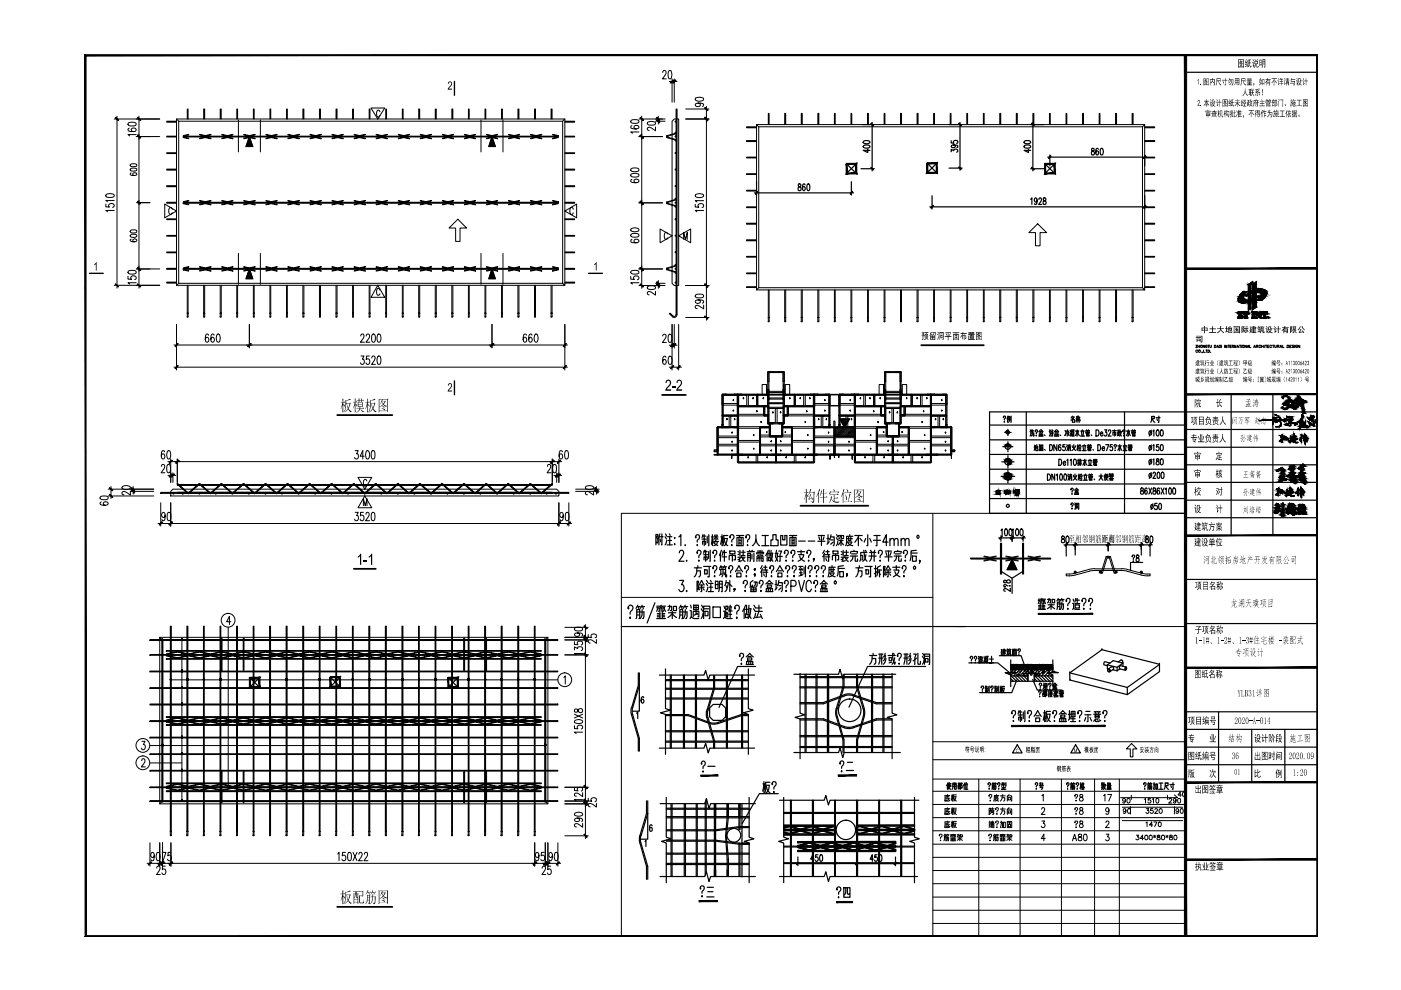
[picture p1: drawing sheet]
<svg xmlns="http://www.w3.org/2000/svg" width="297mm" height="210mm" viewBox="0 0 297 210" stroke-linecap="round" stroke-linejoin="round" font-family="sans-serif">
<g fill="#000">
<path d="M203.7 70.6h.4v-.2h.2l-.1 .2h.8v.2h-.9l-.1 .3h.3v-.2h.2v.2h.4l-.1 .8h-.2v-.2l.1 .1v-.6h-.2v.9h-.2v-.9h-.2v.7h-.1v-.7l-.3 .4-.1-.1 .4-.6v-.1h-.3zM141.3 80.6l.5-.1 .4 .3 .1 .5-.2 .4-.7 .9h.9v.2h-1.2l.1-.5 .8-1v-.4l-.2-.2a.39 .39 0 0 0-.4 .5h-.3zM142.5 81.8h.7v.3h-.7zM143.6 80.7l.5-.2 .5 .4v.4l-.2 .4-.7 .9h.9v.2h-1.2l.2-.5 .8-1v-.4l-.3-.2-.3 .1-.2 .4h-.2zM76.4 117.4h.2v2.4h-.3v-1.9l-.4 .4v-.3zM77.1 118.7h.8v.3h-.8zM78.7 117.4h.2v2.4h-.2v-1.9l-.5 .4v-.3z"/>
<path d="M196 70.4h.8v.2h-.3l-.1 .1 .4 .1v.9h-.2v-.7h-.4v.7h-.1v-.9h.2v-.2h-.3zM195.4 70.5h.6l-.3 .3 .3 .3v.3l-.3-.3v1l-.2-.1h.1v-.9h-.2v-.1h.3l-.2-.2 .2-.2h-.3zM196.3 71h.2v.6l-.5 .5-.1-.1 .3-.1 .1-.3zM196.5 71.7l.4 .3-.1 .1-.4-.3z"/>
<path d="M197.2 70.6l.5-.2v.2l-.4 .1v.3h.2l-.1-.2 .2-.1 .1 .3a.35 .35 0 0 0 .1-.6h.6v.3a.23 .23 0 0 1 0 .4 .23 .23 0 0 1-.4-.1h.2l.1-.4h-.2l-.3 .6-.2-.1-.5 .1zM197.2 71.2h1.1v.9h-1.1zM197.8 71.4v.1h.4v-.1zM197.4 71.4v.1h.3v-.1zM197.8 71.7v.1h.4v-.1zM197.4 71.7v.1h.3v-.1z"/>
<path d="M198.8 70.4h.1l.2 .3-.1 .1zM199.2 70.4h.9l-.1 1.7-.2-.2h.1v-1.3h-.6l-.1 1.5zM199.3 70.7h.6v.2h-.6zM198.7 70.9l.2-.1 .2 .3-.2 .1zM199.4 71h.4v.7h-.4zM199.5 71.2v.3h.2v-.3zM199 71.2l.1 .2-.3 .7-.1-.2z"/>
<path d="M200.4 70.4h1.2v.2h-.5v.6h.6v.2h-.6v.7h-.1v-.7h-.7v-.2h.7v-.6h-.6zM201.5 70.6v.2l-.2 .4-.1-.1zM200.4 70.7h.3l.2 .4-.2 .1z"/>
<path d="M202 70.4h1.4v.2l-.7 .1v.1h.6v1.3l-.1-.1h-1l-.1 .1v-1.3h.5v-.2h-.6zM202.9 71v.8h.3v-.8zM202.5 71v.1h.3v-.1zM202.2 71v.8h.2v-.8zM202.5 71.2v.3h.3v-.3zM202.5 71.6v.2h.3v-.2z"/>
<path d="M205.4 70.4h1.1v.4l-.4 .1h.5v.1l-.6 .1h.5v.7h-.9v-.7l.3-.1h-.6v-.1l.7-.1h-.6zM206.2 70.5v.2h.2v-.2zM205.8 70.5v.2h.3v-.2zM205.5 70.5v.2h.2v-.2zM205.7 71.2l.6 .1zM205.7 71.4l.6 .1zM205.7 71.6l.6 .1zM205.3 71.2h.1v.7h1.3v.2h-1.4z"/>
<path d="M206.9 70.4h1.3v1.7l-.1-.1h-1l-.2 .1zM207.4 70.6l.1 .1h.4l-.2 .4 .4 .1v-.6zM207.1 70.6v1.2h.5l-.3-.2v-.1l.4 .2-.1 .1h.5v-.5l-.2 .1-.4-.2-.4 .2v-.2l.4-.1-.2-.1-.1 .1-.1-.1 .3-.4zM207.5 71.3l.3 .2-.1 .1-.3-.2zM207.4 70.8a.17 .17 0 0 0 .2 .2 .17 .17 0 0 0 .2-.2z"/>
<path d="M73.2 84.8l.2 .1 .8-.4 .2 .3-1 .2v.5h.7l.1-.2 .2 .2-.4 .8a.69 .69 0 0 0 .6 .9 .26 .26 0 0 1-.3 .2 .26 .26 0 0 1-.2-.3h-.1a.26 .26 0 0 0-.3-.2 .26 .26 0 0 0-.2 .2l-.5 .3 .7-.7-.3-1.1-.2 1.3-.4 .5 .4-.8zM73.5 85.6l.3 .9 .3-.9zM72.6 84.5l.3 .1-.1 .7 .2-.2 .2 .2h-.4v.3l.3 .5-.1 .2-.2-.6v1.7l-.2 .1v-1.6l-.4 .8 .4-1.2v-.2h-.4h.4z"/>
<path d="M75.2 84.5l.3 .1-.1 .1v.5l.2-.2 .2 .3h-.4v.3a.38 .38 0 0 1 .2 .6l-.2-.5v1.7l-.2 .1v-1.7l-.4 .9 .4-1.4-.4-.1h.4zM75.6 84.9h.5l-.1-.4 .3 .1-.1 .3h.3v-.4l.3 .1-.1 .3 .3-.1 .2 .2h-.5l-.2 .3v-.3h-.3v.2l-.2 .1 .1-.3h-.4zM75.9 85.3h.9l.2 .1-.1 .9-.1 .1v-.2h-.4v.4h.5l.1-.2 .2 .3h-.7l.3 .4 .4 .1-.2 .2-.6-.7-.4 .5-.5 .3 .4-.3 .3-.5-.7-.1h.7v-.4l-.3 .2zM76 85.4v.3h.8v-.3zM76 85.8v.3h.8v-.3z"/>
<path d="M78.4 84.8l.2 .1 .9-.4 .1 .3-1 .2v.5h.7l.2-.2 .1 .2-.3 .9a.53 .53 0 0 0 .4 .8h.1a.44 .44 0 0 1-.7-.3l-.1-.1-.3 .4-.5 .2 .8-.7-.3-1.1h-.1l-.1 1.2-.5 .6 .4-1zM78.8 85.6l.3 .9 .2-.9zM77.9 84.5l.2 .1-.1 .7 .2-.2 .2 .2h-.4v.3l.3 .3v.3l-.3-.5v1.7l-.1 .1v-1.6l-.5 .8 .5-1.4h-.5h.5z"/>
<path d="M80.3 84.5l.1 .1h1.7l.1-.1 .1 .2v2.6l-.2 .1v-.2h-1.7l-.1 .3zM80.4 84.7v1.6l.8-.6-.3-.5-.3 .5 .4-1zM81 84.7l.2 .1-.2 .2h.6v-.1l.2 .2-.2 .2a.43 .43 0 0 0-.1 .5 .43 .43 0 0 0 .5 .3h.1a.47 .47 0 0 1-.7-.2l-.2-.1-.8 .5v.8h1.7v-2.4zM81 85.1l.1 .1a.2 .2 0 0 0 0 .3 .2 .2 0 0 0 .3-.1l.2-.3zM81.1 86.1l.3 .1 .1 .3zM80.9 86.5l.7 .2v.3z"/>
<path d="M171.8 103.7l.2 .1-.2 .5h.7l.1-.1 .2 .2-.2 1.9a.28 .28 0 0 1-.2 .3 .28 .28 0 0 1-.4-.2v-.1a.41 .41 0 0 0 .5-.1 .41 .41 0 0 0 0-.5v-1.3h-.8l-.4 .6zM171.8 104.7l.2 .2-.5 .8h.6l-.1-.4 .3 .4-.1 .3-.1-.3-.6 .3-.1-.3zM170.9 103.7l.2 .1-.1 .6 .3-.1 .1 .2h-.4v.4l.3 .2 .1 .3-.1 .1-.3-.6v1.7l-.1 .1v-1.6l-.4 .9v-.2l.4-1.3-.4 .1-.1-.2h.5z"/>
<path d="M174.1 104l.2 .1-.2 .5h.4v-.9l.3 .1-.1 .8h.3l.1-.2 .2 .2h-.6v.8h.4l.2-.2 .1 .3h-.7v1.1l-.2 .1v-1.2h-.6l-.1-.1h.7v-.8h-.4l-.3 .6zM173.7 103.7l.2 .1-.3 .6 .1 .2-.1 2-.1 .1v-2l-.5 .7z"/>
<path d="M175.9 104.9h1.6l.1-.2 .2 .2h-.9v.7h.5l.1-.2 .2 .3h-.8v.6l1.1 .1-.2 .2-.9-.1-.4-.3-.2-.4-.6 .9 .4-.8 .1-.7 .2 .2a.6 .6 0 0 0 .4 .9v-1.4l-.8 .1zM176.7 103.7a.27 .27 0 0 1 .2 .2 .27 .27 0 0 1-.1 .3zM176 104.1l.1 .2h1.6l.1-.2 .1 .3-.3 .3 .1-.3h-1.6l-.2 .3-.1-.1z"/>
<path d="M178.9 103.7l.2 .1-.3 .7 .1 .2-.1 1.9-.1 .1v-1.9l-.4 .6zM179.5 103.8l.3 .3-.1 .3zM179 104.4h1.2l.2-.1 .2 .2-1.5 .1zM179.2 104.8l.4 .8-.1 .4zM180.1 104.6l.2 .2-.4 1.6h.4l.2-.2 .2 .2-1.7 .1-.1-.1h.9z"/>
<path d="M181.1 103.7l.2 .1h1.6l.1-.1 .2 .2-.1 2.7h-.1v-.2h-1.7l-.2 .3zM181.3 103.9v1.6l.7-.6-.2-.5-.4 .5 .4-1zM181.8 103.9l.2 .1-.1 .3h.5l.1-.2 .1 .2-.1 .2a.43 .43 0 0 0-.2 .6 .43 .43 0 0 0 .5 .2h.1a.47 .47 0 0 1-.7-.2l-.1-.1-.8 .5v.8h1.7v-2.4zM181.8 104.3l.3 .5 .3-.5zM181.9 105.3l.1 .1a.2 .2 0 0 1 .3 0 .2 .2 0 0 1-.1 .3zM181.7 105.7l.7 .2 .1 .3z"/>
<path d="M73.2 189.1h.4l.6-.3 .1 .2-.9 .2v.5h.7l.1-.1 .2 .2-.5 1.1 .7 .6a.43 .43 0 0 1-.7-.4l-.1-.1-.8 .6 .5-.5a.42 .42 0 0 0 .1-.6l-.1-.7h-.1l-.1 1.2-.5 .7 .4-.9zM73.5 189.8l.3 1 .3-1zM72.6 188.7l.3 .2-.1 .6 .2-.1 .2 .2h-.4v.3l.3 .4-.1 .2-.2-.5v1.6l-.2 .1v-1.6l-.4 .9 .4-1.3-.4-.2h.4z"/>
<path d="M76.1 189l.8-.1 .1 .1v1.1l-.7-.1v1.3l.6 .1 .1-.6 .2 .5-.1 .2-.9-.1v-1.6l.7 .1v-.8h-.7zM74.8 189h1l.1-.2 .2 .3h-.5v.4l.3-.1 .1 .1v2.1h-.2v-.3h-.7v.3h-.2v-2.2l.4 .1v-.4h-.4zM75.4 189.1v.4h.1v-.4zM75.6 189.6v.6h.2v-.6zM75.4 189.6l-.3 1.1h.7v-.3l-.3-.1v-.7zM75.1 189.6v.8l.2-.5v-.3zM75.1 190.8v.4h.7v-.4z"/>
<path d="M77.8 189.7l.7 .1-.1 1.6a.2 .2 0 0 1-.1 .3 .2 .2 0 0 1-.2-.2l-.1-.1h.3v-.5h-.4l-.1 .5-.3 .3 .3-.6zM77.9 189.9v.4h.4v-.4zM77.9 190.4v.4h.4v-.4zM79 189.6l.2 .1-.1 .4 .4-.1 .2 .2-.1 1.1a.28 .28 0 0 1-.2 .4 .28 .28 0 0 1-.4-.2v-.1a.43 .43 0 0 0 .5-.2 .43 .43 0 0 0 0-.5v-.5h-.4l-.2 1-.5 .5 .4-.5 .1-.6a.24 .24 0 0 0 .1-.3 .24 .24 0 0 0-.4-.1l-.1-.1h.5zM77.9 188.7l.2 .2-.2 .2h.6l.1-.1 .1 .2h-.6l.3 .3-.2 .1a.24 .24 0 0 0-.1-.3 .24 .24 0 0 0-.3 .1l-.3 .3zM79 188.8l.2 .1-.2 .2 .6-.1 .2 .2h-.6l.2 .2v.3l-.2-.5h-.2l-.4 .5z"/>
<path d="M80.3 188.8h1.8v-.1l.2 .2v2.7h-.2v-.2h-1.7l-.1 .3zM80.4 188.9v1.6l.6-.4a.47 .47 0 0 0-.1-.7l-.3 .5 .4-1zM81 188.9l.2 .2-.2 .2h.5l.1-.2 .2 .3-.5 .5 .8 .5-.3 .1-.3-.2a.24 .24 0 0 0-.2-.2 .24 .24 0 0 0-.3 .1l-.6 .4v.7h1.7v-2.4zM81 189.4l.2 .5 .3-.5zM81 190.3l.4 .1v.4zM80.9 190.8h.3a.31 .31 0 0 1 .3 .1 .31 .31 0 0 1 .1 .4z"/>
</g>
<path d="M195.3 73.2h13.3M71.5 88h11.7M140.4 83.7h5M169.7 107.2h14.4M75 120.6h4.7M71.5 192.3h11.7" fill="none" stroke="#000" stroke-width=".38"/>
<g fill="none" stroke="#000" stroke-width=".21">
<path d="M52.9 29l.7 2.1h-1.4zM78.7 22.9h2.9l-1.5 2.3zM80.6 23.7a.38 .38 0 0 0-.5-.3 .38 .38 0 0 0-.3 .5v.4a.38 .38 0 0 0 .3 .5 .38 .38 0 0 0 .5-.3M104.3 29l.7 2.1h-1.4zM34.9 43.3l2.5 1.4-2.5 1.5zM36.5 44.4l-.2-.4a.79 .79 0 0 0-.5 .7 .79 .79 0 0 0 .5 .8l.2-.4M52.9 57l.7 2.1h-1.4zM97.1 46.5l1.8 1.8h-1.4v2.9h-.9v-2.9h-1.4zM104.3 57l.7 2.1h-1.4zM119.8 44.7l2.5-1.4v2.9zM121.5 44.4a.39 .39 0 0 0-.5-.4 .39 .39 0 0 0-.2 .6l.2 .8 .3 .1 .2-.4M140 48.6l2.5 1.4-2.5 1.5z"/>
<path d="M141.6 49.6l-.3-.3a.81 .81 0 0 0-.5 .7 .81 .81 0 0 0 .5 .8l.3-.4M143.9 50l2.5-1.4v2.9zM144.9 50.8v-1.5l.4 1.5 .4-1.5v1.5M218.1 49.3l1.9-1.8 1.9 1.8h-1.4v2.8h-1v-2.8zM80.1 60.5l1.5 2.5h-2.9zM80.6 61.5l-.3-.4a.87 .87 0 0 0-.3 1.4l.3 .1 .3-.3M178 88.8h2.1l-1 1.8zM75.9 101.2h2.9l-1.5 2.5zM77 107.2v-1.5l.4 1.5 .4-1.5v1.5M77.3 105.2l1.5 2.5h-2.9zM77.8 102l-.2-.4a.75 .75 0 0 0-.6 .8 .75 .75 0 0 0 .6 .7l.2-.4"/>
</g>
<g fill="none" stroke="#000" stroke-width=".21">
<path d="M177 90.6h4.1l.1 1.9h-4.2zM177.2 90.6l-.2 .2M177.4 90.6l-.4 .5M177.6 90.6l-.6 .7M177.8 90.6l-.8 1M178.1 90.6l-1.1 1.2M178.4 90.6l-1.4 1.4M178.6 90.6l-1.6 1.6M178.8 90.6l-1.8 1.9M179 90.6l-1.9 1.9M179.3 90.6l-1.9 1.9M179.5 90.6l-1.9 1.9"/>
<path d="M179.7 90.6l-1.9 1.9M180 90.6l-1.9 1.9M180.2 90.6l-1.9 1.9M180.4 90.6l-1.9 1.9M180.7 90.6l-1.9 1.9M180.9 90.6l-1.9 1.9M181.1 90.6l-1.9 1.9M181.2 90.8l-1.7 1.7M181.2 91l-1.5 1.5M181.2 91.3l-1.2 1.2M181.2 91.5l-1 1M181.2 91.7l-.8 .8"/>
<path d="M181.2 91.9l-.6 .6M181.2 92.2l-.3 .3M181.2 92.5h-.1"/>
</g>
<path d="M52.9 29l.7 2.1h-1.4zM104.3 29l.7 2.1h-1.4zM52.9 57l.7 2.1h-1.4zM104.3 57l.7 2.1h-1.4zM178 88.8h2.1l-1 1.8z" fill="#000" stroke="#000" stroke-width=".21"/>
<g fill="none" stroke="#000" stroke-width=".21">
<path d="M199.2 177.1l-.1 .1a.31 .31 0 0 1 .3-.3 .31 .31 0 0 1 .3 .2 .31 .31 0 0 1-.2 .4l-.1 .3M199.3 178.2h.2zM200.1 178.3l.1-1h.4v1h-.1M200.2 177.6h.9v.5l-.1 .2M200.2 177.9h.4M200.3 177h.4M200.4 176.9l-.3 .3M200.4 169.8h.8M200.4 172.7h.8M200.4 175.5h.8M200.4 177l.1 .2M200.6 169.2h.8"/>
<path d="M200.6 172.1h.8M200.6 174.9h.8M200.8 177h.4M200.9 168.4v.3M200.9 171.2v.3M200.9 174.1v.1M200.9 177.3v.7l-.2 .3M200.9 176.9l-.2 .3M201 168.9l.1 .6 .2 .3 .1-.2M201 169.6l-.6 .2M201 171.7v.4l.3 .5 .1-.2M201 172.4l-.6 .2"/>
<path d="M201 174.5l.1 .6 .2 .3 .1-.1M201 175.3l-.6 .1M201 177l.1 .2M201.2 168.8l-.6 .2v.7M201.2 171.6l-.6 .1v.8M201.2 174.4l-.6 .1v.8M201.4 168.7h-1l-.1 1.1M201.4 171.5h-1l-.1 1.2M201.4 174.2h-1l-.1 1.3M201.5 177.1h.3v.4M201.5 178.3h1.1M201.5 177h1.1"/>
<path d="M201.6 177.9h.3M201.6 178.1h.3M201.6 177.8h.3M201.7 177.1l-.2 .4M201.7 168.7h.4M201.7 171.5h.4M201.7 174.3h.4M201.9 168.4v1.4M201.9 171.2v1.5M201.9 174.1v1.4M201.9 177.6v.7M201.9 177l.2 .2"/>
<path d="M202 169.5l-.1-.8-.2 1M202 172.3l-.1-.8-.2 1M202 175.1l-.1-.8-.2 1M202.1 176.9v.1M202.1 168.9h.6l-.2 .6-.3 .3M202.1 171.7h.6l-.2 .6-.3 .4M202.1 174.5h.6l-.2 .6-.3 .4M202.2 169a.78 .78 0 0 0 .6 .8M202.2 171.8a.88 .88 0 0 0 .6 .9M202.2 174.6a.88 .88 0 0 0 .6 .9M202.2 177l-.1 .5M202.2 177.9h.4"/>
<path d="M202.2 178.1h.4M202.2 177.8h.4M202.2 177.6v.7M202.5 177.1l.1 .4M202.5 177.4l-.3 .1M202.6 177l-.3 .1v.4M202.8 168.5h-.7l-.1 1.3M202.8 171.4h-.7l-.1 1.3M202.8 174.2h-.7l-.1 1.3M202.9 178.2l.6-.4 .5 .4M202.9 177h.5v.4h-.2M203 177.7h1"/>
<path d="M203.2 176.9l-.3 .5M203.5 177.5v.8M203.6 177h.4v.4h-.4zM209.7 177.1l-.1 .1a.31 .31 0 0 1 .3-.3 .31 .31 0 0 1 .3 .2 .31 .31 0 0 1-.2 .4l-.1 .3M209.7 174.3h.4M209.7 168.7v.2l.1-.4a.3 .3 0 0 1 .4 .1 .3 .3 0 0 1-.1 .4l-.2 .4M209.7 171.4h.3v.5h-.3zM209.7 172v.7M209.8 174.6v.6M209.8 178.2h.2zM209.8 172.1h.3M209.8 171.9v.7"/>
<path d="M209.8 174.1v.2M209.9 169.7v.1zM210 174.5l-.1 .7M210.1 172.5l-.4 .2M210.1 171.5h.7M210.1 175.3l-.4 .1M210.1 172.1h.6M210.1 174.6h.7M210.2 175.5v-.7h.5v.7h-.1M210.2 174.2v.2h.5v-.2M210.2 171.9h.4M210.3 172.1l-.1 .2h.5v.3l-.3 .1"/>
<path d="M210.4 174.8v.7M210.4 171.5l.4 .4M210.4 171.2l-.1 .5-.2 .2M210.4 174.6l-.1 .2M210.4 174.1v.3M210.5 174.8v.7M210.6 178.3l.1-1h.4v1h-.1M210.7 177.6h.9v.5l-.1 .2M210.7 177.9h.4M210.8 177h.4M210.9 176.9l-.3 .3M210.9 169.4h.7l-.2 .3-.5 .1"/>
<path d="M210.9 169h.8M210.9 177l.1 .2M211 169.4l.2 .3 .6 .1M211.1 168.7v.5h.4v-.5M211.1 171.5v.2a.29 .29 0 0 1 .2-.4 .29 .29 0 0 1 .4 .3l-.3 .6M211.1 174.3l.1 .1h-.1a.31 .31 0 0 1 .2-.3 .31 .31 0 0 1 .4 .2 .31 .31 0 0 1-.2 .4l-.1 .3M211.3 172.6h.1zM211.3 175.4h.1zM211.3 168.4v.3M211.3 177h.4M211.4 177.3v.7l-.2 .3M211.4 176.9l-.2 .3"/>
<path d="M211.5 177l.1 .2M211.8 168.7h-1l-.1 1.1M212 177.1h.3v.4M212 178.3h1.1M212 177h1.1M212.1 174.3h.5v1.1l-.2 .1M212.1 168.7h1M212.1 171.5h1M212.1 177.9h.3M212.1 178.1h.3M212.1 177.8h.3M212.2 177.1l-.2 .4"/>
<path d="M212.3 174.1l-.2 1.4M212.4 177.6v.7M212.4 177l.2 .2M212.5 169.1h.5v.6l-.2 .1M212.5 168.7a1.13 1.13 0 0 1-.4 1.1M212.5 171.9h.5v.6l-.2 .2M212.5 171.5a1.15 1.15 0 0 1-.4 1.2M212.6 168.4v.3M212.6 171.2v.3M212.6 176.9v.1M212.7 177l-.1 .5M212.7 177.9h.4"/>
<path d="M212.7 178.1h.4M212.7 177.8h.4M212.7 177.6v.7M212.8 174.3h.3v1.2h-.3zM213 177.1l.1 .4M213 177.4l-.3 .1M213.1 177l-.3 .1v.4M213.4 178.2l.6-.4 .5 .4M213.4 177h.5v.4h-.2M213.5 177.7h1M213.6 169.8v-1.1h.9v1.1h-.1M213.6 172.7v-1.2h.9v1.2h-.1"/>
<path d="M213.6 174.2h.9v1.3h-.9zM213.7 176.9l-.3 .5M213.7 174.5h.6M213.7 169.1h.6v.5h-.6zM213.7 171.9h.6v.5h-.6zM213.8 174.8h.4v.5h-.4zM214 168.4l-.3 .3M214 171.2l-.3 .3M214 177.5v.8M214 174.2v.6M214.1 177h.4v.4h-.4zM220.9 171.6v-.3l.4-.1 .2 .5-.7 1h.8"/>
<path d="M220.9 168.7l.3-.3v1.4M220.9 174.1h.6l-.3 .5a.42 .42 0 0 1 .3 .6 .42 .42 0 0 1-.7 0M221.6 177.8h-.8l.5-.9v1.4M227.4 178.3l.4-1.4 .5 1.4M227.5 177.8h.6M227.9 168.7v.2l.1-.4a.3 .3 0 0 1 .4 .1 .3 .3 0 0 1-.1 .4l-.2 .4M227.9 171.5v.2l.1-.4a.32 .32 0 0 1 .5 .1 .32 .32 0 0 1-.2 .5l-.2 .3M227.9 174.3v.1a.31 .31 0 0 1 .2-.3 .31 .31 0 0 1 .4 .2 .31 .31 0 0 1-.2 .4l-.2 .3M228.1 175.4h.1zM228.1 169.7v.1zM228.1 172.5v.2zM228.7 176.9v.4a.51 .51 0 0 1 .6 .3 .51 .51 0 0 1-.2 .7h-.2a.45 .45 0 0 1-.3-.6 .45 .45 0 0 1 .6-.3l.1-.2v-.3z"/>
<path d="M229 168.5v.4a.51 .51 0 0 1 .6 .3 .51 .51 0 0 1-.2 .6 .44 .44 0 0 1-.6-.4 .44 .44 0 0 1 .6-.4l.2-.2-.1-.3zM229 171.3v.4a.53 .53 0 0 1 .6 .3 .53 .53 0 0 1-.2 .7 .46 .46 0 0 1-.6-.5 .46 .46 0 0 1 .6-.4l.2-.2-.1-.3zM229 174.1v.4a.51 .51 0 0 1 .6 .3 .51 .51 0 0 1-.2 .7 .46 .46 0 0 1-.6-.5 .46 .46 0 0 1 .6-.4l.2-.2-.1-.3zM229.9 176.9h.3a.8 .8 0 0 1-.2 1.4l-.3-.6zM234 168.7l.3-.3v1.4M234.5 174.4l.2-.3h.3l.1 .2-.7 1.2h.8M234.5 176.9h.6l-.3 .5a.41 .41 0 0 1 .3 .7 .41 .41 0 0 1-.7-.1M234.9 168.4h.8l-.6 1.4M235.1 171.7l-.1 .3a.39 .39 0 0 1-.6-.3 .39 .39 0 0 1 .6-.4l.1 .4a.71 .71 0 0 1-.4 1l-.2-.2M238 171.2h12.7M238 174h12.7M238.6 169.6l-.1 .2a.3 .3 0 0 1-.4 0 .3 .3 0 0 1 0-.4 .3 .3 0 0 1 .4 0l.1 .4-.1 .4h-.4l-.1-.1"/>
<path d="M238.7 171.8a.3 .3 0 0 1-.4 .2 .3 .3 0 0 1-.1-.4 .3 .3 0 0 1 .5 0l-.1 .8-.3 .1-.1-.2M239.2 171.5a.51 .51 0 0 1 .6 .4 .51 .51 0 0 1-.4 .6l-.3-.2zM239.7 171v1.6M239.9 168.6v.9M240.9 177.1h.5l-.2 .4a.32 .32 0 0 1 .2 .5 .32 .32 0 0 1-.6-.1M242.5 177.8h-.7l.4-.7v1M242.6 169.5l.3-.2v1M242.7 177.2l.3-.1a.47 .47 0 0 1 .4 .5 .47 .47 0 0 1-.5 .4zM243 174.5l.2-.2v1M243 171.5h.5l-.2 .3a.32 .32 0 0 1 .3 .5 .32 .32 0 0 1-.6 .1v-.1M243.7 177.2l.2-.1a.47 .47 0 0 1 .4 .5 .47 .47 0 0 1-.5 .4zM243.9 169.3h-.4l-.1 .4a.36 .36 0 0 1 .6 0 .36 .36 0 0 1-.1 .5 .36 .36 0 0 1-.5-.1"/>
<path d="M244.3 169.5l.3-.2v1M244.4 174.9h-.7l.5-.6v1M244.4 171.5h-.4l-.1 .4a.36 .36 0 0 1 .6 0 .36 .36 0 0 1-.1 .5 .36 .36 0 0 1-.5-.1M244.6 177.2l.4 .3M244.6 174.3h.7l-.5 1M244.8 177.1v.5M244.9 171.7a.3 .3 0 0 1 .3-.3 .3 .3 0 0 1 .2 .3l-.6 .8h.7M245 177.2l-.4 .3M245.2 169.3a.45 .45 0 0 1 .5 .5 .45 .45 0 0 1-.5 .4l-.1-.4zM245.4 177.1v.3a.39 .39 0 0 1 .5 .1 .39 .39 0 0 1 0 .5h-.5a.39 .39 0 0 1 0-.5 .39 .39 0 0 1 .5-.1v-.3zM245.7 174.3a.45 .45 0 0 1 .5 .5 .45 .45 0 0 1-.5 .4l-.1-.4zM245.9 171.5a.45 .45 0 0 1 .5 .4 .45 .45 0 0 1-.5 .5l-.2-.4z"/>
<path d="M246.4 177.1a.46 .46 0 0 1 .5 .5 .46 .46 0 0 1-.5 .4l-.1-.4zM247.2 177.2l.5 .3M247.4 177.1v.5M247.5 168.6v.9M247.7 177.2l-.5 .3M247.9 169.5a.29 .29 0 0 1 .3-.2 .29 .29 0 0 1 .2 .2l-.6 .8h.7M248 177.1v.3l.5 .1 .1 .3-.1 .2h-.5a.39 .39 0 0 1 0-.5 .39 .39 0 0 1 .5-.1v-.3zM249 177.1h.2a.47 .47 0 0 1 .4 .5 .47 .47 0 0 1-.6 .4l-.1-.4zM249 168.5l.6 .6h-12M249 171v1.6M249.3 169.6a.3 .3 0 0 1-.3 .3 .3 .3 0 0 1-.2-.4 .3 .3 0 0 1 .4-.2 .5 .5 0 0 1 .2 .6 .5 .5 0 0 1-.6 .3v-.1M249.8 169.3a.45 .45 0 0 1 .5 .5 .45 .45 0 0 1-.5 .4l-.1-.4z"/>
<path d="M249.9 171.8a.3 .3 0 0 1-.4 .2 .3 .3 0 0 1-.1-.4 .3 .3 0 0 1 .5 0l-.1 .8-.3 .1-.2-.2M250.4 171.5a.51 .51 0 0 1 .5 .4 .51 .51 0 0 1-.3 .6l-.3-.2zM250.5 168.6h-.7l.4-.7v1M250.9 167.9a.45 .45 0 0 1 .5 .5 .45 .45 0 0 1-.5 .4l-.2-.4z"/>
<circle cx="239.3" cy="169.7" r=".44"/>
</g>
<!-- layer: PUB_TITLE -->
<path d="M18 198.6h261.4l-.2-.2zM18 198.6l.2-.2h261zM18 11.6v187l.2-.2zM18 11.6l.2 .2v186.6zM18 11.6l.2 .2 261.2-.2zM18.2 11.8l261.2-.2-.2 .2zM279.2 11.8l.2 186.8v-187zM279.2 11.8l.2 186.8-.2-.2z" fill="#000" stroke="#000" stroke-width=".21"/>
<!-- layer: TK -->
<path d="M18 11.6h.1M18 24h.1M18 36.4h.1M18 48.8h.1M18 61.1h.1" fill="none" stroke="#000" stroke-width=".25"/>
<g fill="none" stroke="#000" stroke-width=".21">
<path d="M197.8 108.8v89.8h53.6v-41.3h-53.6M251.4 108.8h-119.7v89.8M131.7 126.7h66.1M202.3 132.8h49.1M239.9 157.6l1.1 1.2h-.8v1.7h-.6v-1.7h-.8zM197.8 165.2h53.6M197.8 167.8h53.6M197.8 170.6h53.6M197.8 173.4h53.6M197.8 176.1h53.6M197.8 179h53.6M197.8 161.1h53.6"/>
<path d="M207.5 165.2v33.4M216.3 165.2v33.4M225 165.2v33.4M232.1 165.2v33.4M237.3 165.2v33.4M197.8 181.8h53.6M197.8 184.6h53.6M197.8 187.4h53.6M197.8 190.2h53.6M197.8 193h53.6M197.8 195.8h53.6"/>
</g>
<!-- layer: Text -->
<g fill="#000">
<path d="M215.5 158.8l.2-.1 .2 .3a.24 .24 0 0 0-.4 0 .24 .24 0 0 0 0 .3 .17 .17 0 0 0 .2 .2 .17 .17 0 0 0 .2-.2 .25 .25 0 0 1-.4 .3 .25 .25 0 0 1-.1-.4zM227.8 158.7h.1l.1 .7 .2-.7h.1v.9v-.8l-.2 .8-.3-.8v.8zM243.8 158.5h.3v-.2l.1 .2h.4v.2h-.5v.2h.4l-.1 .4a.21 .21 0 0 1 0 .2 .21 .21 0 0 1-.3 .1v-.2l.2 .1 .1-.5h-.3l-.3 .6 .2-.5v-.4h-.2zM226.2 162.5h.3v-.2l.1 .2h.3l-.3 .1v.1h.3l-.3 .2h.4v.1h-.3v.2l.2-.1a.22 .22 0 0 0-.1 .3 .22 .22 0 0 0 .2 .1l-.1 .1-.4-.6-.1 .5h.3l-.4 .2 .1-.5-.3 .1 .3-.3h-.3v-.1h.4v-.1h-.2l.2-.2z"/>
<path d="M205.2 158.2v.2h.3l-.1 .1 .1 .4h-.1l-.1 .7-.2-.2h.2v-.5h-.4v-.1h.4v-.3l-.3 .2zM204.8 158.2l.3 .2-.2 .4v.8l-.1-.6-.1 .2-.1-.1 .3-.5-.1-.1-.2 .2zM204.9 159.1l.2-.1 .1 .3h-.1z"/>
<path d="M205.8 158.3h.6v.4h-.6zM205.9 158.4v.2h.4v-.2zM205.7 158.8h.8v.1h-.5l-.1 .1h.5l-.1 .6-.2-.2h.2v-.3l-.5 .1 .1-.3h-.2z"/>
<path d="M207.1 158.2v.3zM207.4 158.2l-.1 .3zM206.8 158.3l.1 .3zM207.1 158.6h.4l-.2 .8 .3-.1v.2h-.3l-.1-.5-.2 .6 .1-.4zM207.1 158.7v.2h.3v-.2zM206.7 158.7h.2v.6l.2-.1-.3 .2z"/>
<path d="M208.2 158.3h.3v1.2l-.2-.1h.1v-.3h-.2l-.2 .5zM208.2 158.4v.2h.2v-.2zM208.2 158.8v.2h.2v-.2zM207.8 158.4h.3v.8h-.3zM207.9 158.5v.2h.1v-.2zM207.9 158.8v.2h.1v-.2z"/>
<path d="M208.8 158.7l.1 .1zM208.8 159.3l.1 .2z"/>
<path d="M217.7 158.3l.2 .9-.1 .1v-.3v.6l-.1-.5-.2 .2 .2-.3-.1-.1zM217.9 158.4h.5v1.2h-.6zM218 158.5v.2h.3v-.2zM218 158.8v.2h.3v-.2zM218 159.2v.2h.3v-.2zM217.6 158.5l.1 .1-.1 .2zM217.8 158.4v.4z"/>
<path d="M218.7 158.3l.1 .4v-.3l.1 .2 .2 .1v-.3l.1 .1 .1-.2v.2h.1l-.1 .3h.2h-.4h.1v-.2l-.2 .3v.5h.5v.2l-.5-.2-.1 .2 .1-.5-.2 .1v-.2l-.1 .6v-.5l-.1 .2h-.1l.2-.4h-.1zM218.9 158.6v.5l.1-.3zM218.9 158.3l.1 .3zM218.6 158.4v.4zM219.1 159h.3v.4h-.3zM219.2 159.1l.1 .1z"/>
<path d="M219.6 158.4h.9v.1h-.5l.4 .1v1l-.1-.1h-.6l-.1 .1v-1h.4v-.1h-.4zM220.2 158.7v.7h.1v-.7zM219.9 158.7v.2h.2v-.2zM219.7 158.7v.7h.2v-.7zM219.9 159v.1h.2v-.1zM219.9 159.3v.1h.2v-.1z"/>
<path d="M230.3 158.3l.1 .2 .3-.2 .1 .2-.5 .1-.1-.1zM230 158.3l.3 .3-.2 .1 .2 .3-.1 .1-.1-.1v.6l-.1-.6v.3l-.1-.1 .1-.3-.1-.2zM230.3 158.7h.4v.4l-.2 .1h.3l-.2 .1 .2 .3-.3-.3-.3 .3 .2-.3-.2-.1h.3l-.2-.1zM230.3 158.8h.3zM230.3 159h.3z"/>
<path d="M231.1 158.3l.2 .3-.1 .1 .1 .2v.2l-.1-.2v.7l-.1-.6-.1 .3-.1-.1 .2-.3-.1-.2zM231.4 158.4h.4l-.4 .1v.2h.4l-.1 .5 .1 .4-.2-.2-.2 .2 .2-.3-.1-.5-.1 .6-.1 .2-.1-.1 .2-.3zM231.6 158.8v.4l.1-.4z"/>
<path d="M232 158.4h.9l-.4 .1 .3 .1v1l-.7-.1-.1 .1v-1h.4v-.1zM232.6 158.8v.6h.1v-.6zM232.3 158.8l.2 .1zM232.1 158.8v.6h.2v-.6zM232.3 159v.1h.2v-.1zM232.3 159.2v.2h.2v-.2z"/>
<path d="M241.7 158.5h.4v-.2v.2h.4v.3l-.1-.2h-.6l-.1 .2zM241.7 158.9h.3l.1-.3v.3h.4l-.1 .1a.26 .26 0 0 0-.1 .3 .26 .26 0 0 0 .2 .2v.1h-.1a.21 .21 0 0 0-.3-.2 .21 .21 0 0 0-.2 .2h-.2v-.1l.4-.2h-.3l.1-.3zM242 159l-.1 .2a.2 .2 0 0 0 .3 0 .2 .2 0 0 0 .1-.2z"/>
<path d="M243 158.3v.6v-.2l-.3 .2zM243 158.5h.2v-.2l.1 .2h.3l-.3 .1v.2l.2 .1h-.4l.1-.3zM242.7 158.3l.1 .3zM242.7 159h.9v.1h-.4l.1 .2 .2-.1-.1 .2 .1 .2-.4-.5-.1 .4h.2l-.3 .1 .1-.3-.3 .1 .3-.3h-.3z"/>
<path d="M244.8 158.5h.3v-.2h.1v.2h.4l-.1 1.1h-.1l.1-.1v-.9h-.6l-.1 1zM245 158.8h.4v.5h-.4zM245.1 158.9v.3h.2v-.3z"/>
<path d="M224.2 162.3l.3 .2-.3 .2h.2l-.1 .3h.2l-.2 .1 .2 .3-.3 .2v-.5h-.1l.1-.2h-.2zM224.5 162.4h.5l-.1 1.2h-.2l.2-.1v-1h-.4v1.1zM224.5 162.7l.2 .2 .2-.3-.1 .8-.1-.3-.2 .2 .2-.2z"/>
<path d="M225.3 162.3l.3 .3 .1-.3 .3 .3-.2 .1v-.1l-.2 .1v-.1l-.2 .1-.1-.1-.2 .2zM225.7 162.6l.1 .3h.2l-.1 .6-.2 .1 .2-.3v-.4h-.1l-.2 .7zM225.2 162.7h.3v.8l-.2 .1 .1-.4h-.1l-.2 .4zM225.3 162.8l.1 .1zM225.3 163l.1 .2z"/>
</g>
<!-- layer: S-TEXT -->
<g fill="none" stroke="#000" stroke-width=".25">
<path d="M205.7 139.4v.2a.3 .3 0 0 1 .2-.4 .3 .3 0 0 1 .4 .1 .3 .3 0 0 1-.2 .4l-.1 .4M206.6 139.4v.2a.3 .3 0 0 1 .1-.4 .3 .3 0 0 1 .4 .1 .3 .3 0 0 1-.1 .4l-.2 .4M207.4 139.5l.2 .3M207.4 139.1l.2 .3M207.6 140l-.2 .5M207.7 139.9v.6h.2M207.8 139.3h.4v.5h-.4zM207.8 139.5h.4M208 139.9v.6h.3v-.2M208.6 139.3l.1 .3M208.7 140l-.1 .5M208.8 139.7v.2"/>
<path d="M208.9 139.1v.5h.3v-.1M208.9 139.9l-.2 .6M209.1 139.9l-.3 .1M209.1 139.2l-.3 .3M209.2 139.7h.3l-.1 .3M209.2 139.1h.3l-.2 .4M209.3 139.3l.1 .3M209.3 139.7v.8M209.8 139.7h.8M210.2 139.1v1.4h-.4h.9M211.9 139h4.6l.9 2.5M212.3 138.3a.7 .7 0 0 0 .9 .7"/>
<path d="M212.3 137.8h.2l-.2 .4h.2l-.2 .8M212.6 138.6h.6M212.6 137.9h.6M212.7 137.8h.4v.4h-.4M212.7 138.3h.4M212.9 137.6v1.3M213.4 138h.4M213.6 137.7h.3M213.6 137.6l-.2 .3M213.6 138v.7M213.7 137.7l.1 .3M213.8 138.6l-.4 .2"/>
<path d="M214 137.7h.3M214 138.4l.1 .3M214.1 137.6l-.2 .3M214.2 137.7v.3M214.3 138.7l-.1 .3v-1h-.3l-.1 1M214.6 137.7h.9M214.7 137.9h.8v1.1h-.8zM214.9 138.3h.3M214.9 138.6h.3M215.1 137.7l-.2 .2v1.1M215.2 137.9v1.1M215.9 137.8v.2v-.4a.3 .3 0 0 1 .4 .2 .3 .3 0 0 1-.2 .4l-.1 .3"/>
<path d="M216 138.9h.1M205.4 140.5h6.1l2.9 2.4M206 140.4v.1zM206.8 140.4v.1zM207.6 140.5h.1M207.7 140.2h.2M208.1 145.7v.1a.26 .26 0 0 1 .1-.4 .26 .26 0 0 1 .3 .4l-.2 .6M208.3 146.7h.1M208.3 140.1l-.3 .1M208.7 140.2h.4M208.9 146h.5M208.9 140.2l.2 .3"/>
<path d="M209 146.6v-.3h.3v.3M209 145.5v.1h.3M209 145.6l-.1 .2M209.1 145.5v1.4M209.2 140.3l.3 .2M209.2 140.1v.4M209.3 140.1h.1M209.5 145.6v.9M209.7 145.5v1.4M210.1 145.7v.1l.1-.3a.36 .36 0 0 1 .4 .3 .36 .36 0 0 1-.3 .4v.2M210.3 146.7h.1M210.9 146h.5"/>
<path d="M210.9 146.6v-.3h.5l-.1 .3M210.9 145.6v.2M211 145.5l-.1 .1h.5M211.2 145.5v1.4M211.5 145.6v.9M211.8 145.5l-.1 1.4M212.1 145.7h.3M212.2 145.5v1.4M212.3 146.5l-.1-.8-.1 .9M212.5 145.9h.4l-.4 1M212.5 146l.2 .6 .3 .3M213 145.5h-.5l-.2 1.4"/>
<path d="M215.6 144.1l-1.1 2.8h-6.8M218.9 144.1l1 2.2h5.2M220.3 146.6v.2v-.3a.29 .29 0 0 1 .4 0 .29 .29 0 0 1-.1 .4l-.2 .4M220.4 145.1v.1l.1-.4a.36 .36 0 0 1 .4 .4 .36 .36 0 0 1-.3 .3v.3M220.4 147.6v.1zM220.6 146.1v.1zM221.1 147h.5M221.1 147.2h.4v.5h-.4zM221.1 146.6h.4M221.1 145.3h.3M221.2 146.6v.4M221.3 144.8v1.1"/>
<path d="M221.3 146.3v.3M221.4 146.2h.7M221.4 145.7l-.3 .4M221.4 146.6v.4M221.5 145.9h.5M221.5 144.9h.5v.7h-.5zM221.5 145.3h.5M221.7 144.9v1.3M221.8 147.4h.2l-.3-.6 .3-.4h-.3v1.3M222.3 146.7h.2M222.4 145.1v.1a.3 .3 0 0 1 .1-.4 .3 .3 0 0 1 .4 .2 .3 .3 0 0 1-.1 .4l-.2 .4M222.4 146.3l-.1 1.4"/>
<path d="M222.5 147.1l-.2 .3M222.5 146.9h.6M222.5 147.2h.6M222.6 146.1v.1zM222.6 146.5h.5M222.7 146.5l.1 .4M222.8 146.9l-.2 .5 .5 .3M222.8 146.3v.2M223 147.2l-.1 .4-.3 .1M223 146.5l-.1 .4M223.2 145.3l.4-.5 .5 .5M223.2 146.2h.9"/>
<path d="M223.3 146.2v-.4h.7v.4M223.4 145.4h.5v.3h-.5zM223.4 146.6h.9M223.4 147.5h.9M223.4 145.2h.5M223.5 147.7h.8M223.5 145.8v.4M223.7 147.2h.4M223.7 147.1h.4M223.7 147.5l-.1 .2M223.8 145.8v.4M223.9 146.3l-.5 .9"/>
<path d="M223.9 146.6l.4 .3M224.1 146.8h-.4v.7M224.1 147.6l.1 .1M224.6 147.1l.1-.2h.8l-.1 .2M224.7 146.5h.3M224.8 147h.5v.3h-.5zM224.8 147.5h.6v.2h-.6zM224.8 146.3l-.2 .4M224.8 147.3v.2M224.8 146.5l.1 .2M225 146.7v.2M225.2 146.5h.3"/>
<path d="M225.3 146.3l-.3 .4M225.3 146.5l.1 .2M200.9 166.3l-.2 .3M201 165.9l-.1 1.4M201 166.1h.6M201 166.4h.6v.4h-.6zM201.1 167l.1 .1 .4 .2M201.3 165.9v.9l-.3 .5M201.9 167.3l.1-1.3h.7v1.3h-.1M202 166.8h.7M202 166.4h.7M202.4 166v1.3"/>
<path d="M203.1 166.6h.5M203.2 166.8h.3v.5h-.3zM203.2 166.1h.3M203.2 166.2l.1 .4M203.3 165.9v.2M203.5 166.2l-.1 .4M203.8 167h.2l-.2-.6 .2-.4h-.3v1.3M204.4 166.3l-.1 .3M204.6 165.9l-.2 .4v1M204.6 167.3h.6M204.6 166.2h.5M204.7 166.2l.1 1.1"/>
<path d="M204.9 165.9v.3M205.1 166.2l-.1 1.1M209.6 166.2l-.1 .1a.29 .29 0 0 1 .2-.3 .29 .29 0 0 1 .3 .1 .29 .29 0 0 1-.1 .4l-.2 .4M209.7 167.2v.1zM210.3 167.3l.1-.9h.3v.9M210.4 166.7h.8l-.2 .6M210.4 167h.3M210.4 166.1h.4M210.5 165.9l-.2 .4M210.6 166.1l.1 .2M210.9 166.1h.3M211 166.4l-.2 .9"/>
<path d="M211 165.9l-.2 .4M211 166.1l.1 .2M211.5 166.2v.1a.27 .27 0 0 1 .1-.3 .27 .27 0 0 1 .4 0 .27 .27 0 0 1 0 .4l-.2 .5M211.8 167.2v.1zM212.3 166.3h.6M212.4 167h.8M212.4 166h.5M212.5 166l-.2 .7M212.8 166v.7M212.8 166.8v.5h-.5h1M213.1 166v.5M213.3 165.9l-.1 .8"/>
<path d="M219.5 166.2v.1v-.2a.33 .33 0 0 1 .5 .1 .33 .33 0 0 1-.3 .5v.2M219.7 167.2v.1zM220.3 166.6h.9M220.5 167l.6-.1-.2 .4h-.1M220.5 166h.6v.4h-.6zM220.8 166.6l-.2 .3M226.2 166.2v.1l.1-.4a.36 .36 0 0 1 .4 .4 .36 .36 0 0 1-.3 .4v.2M226.4 167.2v.1zM227 167.3l.1-.9h.3l-.1 .9M227.1 166.7h.7v.5l-.1 .1M227.1 167h.3M227.1 166.1h.3"/>
<path d="M227.2 165.9l-.2 .4M227.2 166.1l.1 .2M227.6 166.1h.3M227.6 166.4l-.2 .9M227.6 165.9l-.2 .4M227.7 166.1l.1 .2M228.2 166.2v.1l-.1-.1 .2-.3a.36 .36 0 0 1 .4 .4 .36 .36 0 0 1-.3 .4v.2M228.4 167.2v.1zM229 166.2h.3M229.2 165.9v1.4M229.4 166.9h.4v.4h-.4zM229.5 166.3l.4 .7"/>
<path d="M229.5 166.1h.3l-.2 .5-.3 .4-.1-.8-.2 1M229.6 165.9l-.3 .5M233.5 166.5l.2-.3 .3 .3M233.5 166.2h.5M233.5 166.9h.5M233.6 166v.1M233.7 166.7l-.1 .4 .3 .2M233.7 165.9v.7M233.9 166.9l-.3 .4M233.9 166l-.1 .1M234.1 166.4v.6l.3 .3M234.1 166.3h.3"/>
<path d="M234.1 165.9l-.1 .8M234.4 166.3l-.1 .6-.3 .4M234.7 167.3h.9M234.7 166.5h.9M234.7 167.2h.8M234.8 166.7h.7v.3h-.7zM234.8 166.9h.7M234.9 166h.5v.4h-.5zM234.9 166.2h.5M235.2 166.7v.6M242.5 166.2v.1v-.2a.33 .33 0 0 1 .5 .1 .33 .33 0 0 1-.3 .5v.2M242.7 167.2v.1z"/>
<path d="M243.3 167.3l.1-.9h.3l-.1 .9M243.4 166.7h.3M243.4 167h.3M243.5 166.1h.3M243.5 165.9l-.2 .4M243.6 166.1v.2M243.8 166.7h.4l-.1 .6M243.9 166.1h.3M244 166.4v.6l-.2 .3M244 165.9l-.2 .4M244.1 166.1v.2M244.5 166.2h.4v1.1h-.1"/>
<path d="M244.7 165.9l-.2 1.4M245.1 166.2h.3v1.1h-.3zM245.7 167.3h.9M245.7 166h.8M246.1 166v1.3M247.1 166.6h.6v-.6h-.6l-.3 1.3M247.1 166h.6M247.3 166.6v.3l.5 .4M248 166.3h1M248.2 166.6l.2 .4M248.7 165.9v1.4h-.2"/>
</g>
<!-- layer: S-BZ -->
<path d="M215.7 157.9l1 1.7h-2zM228 157.9l1.1 1.7h-2.1z" fill="none" stroke="#000" stroke-width=".25"/>
<g fill="none" stroke="#000" stroke-width=".25">
<path d="M233.6 137.8h.1M233.6 137.8l12.2 3M233.6 137.8l-6.8 4.9M135 151.2l.2-.2v1.4M135.6 145.3v5.5h-1.4M136.5 147.9l-.2-.2a.85 .85 0 0 0 0 1.4 .39 .39 0 0 0 .3-.5 .39 .39 0 0 0-.6-.2l-.1 .2M160.2 141.3h-3.8l-4 8.7M196.3 141.3h-12.4l-3.9 8.6M226.8 142.7h.1M226.8 142.7v1.5M226.9 144.2h.1M226.9 144.2l12.1 3.1"/>
<path d="M234.8 141v.7l.3 .1M234.9 141.9l.7-.5a.33 .33 0 0 1 .5 .1 .33 .33 0 0 1-.2 .5l-.6 .4M235.3 140.6l-1.1-.3-.1 .2v.4l.7 .2M236.9 141.5v.7M237.1 140.3l.5-.3a.32 .32 0 0 1 .4 .1 .32 .32 0 0 1-.1 .4M237.4 141.8l-.5 .4-1-.2M237.9 140.5l-1.9-.4-1.2 .9M237.9 140.5l.2 .1M238.1 140.6l-1.2 .9-2.1-.5M238.1 140.6v.7M238.6 141.6l.1-.1a.29 .29 0 0 1 .1 .3 .29 .29 0 0 1-.3 .2zM238.6 141.6l.1-.1a.22 .22 0 0 1 .1 .3 .22 .22 0 0 1-.3 .1z"/>
<path d="M238.6 142h.1M238.8 141.4l-1.2-.3-.3 .3 .1 .4 1.2 .3M245.8 140.8h.1M245.8 142.4h.1M245.8 142.4l-6.8 4.9v-1.5l-12.2-3.1M245.8 140.8v1.6M245.8 140.9l-6.8 4.9M136.7 178.4l.2-.3v1.4M137.3 172.5v5.4h-1.4M138.3 175.1l-.3-.2a.94 .94 0 0 0 0 1.4 .41 .41 0 0 0 .3-.5 .41 .41 0 0 0-.5-.3l-.1 .3M151.7 178.1l5 .7M151.7 178.4l5 .6"/>
<path d="M153.8 177.3l.4 4.9M153.8 177.3h.1M154 177.3l.4 4.9M154 177.3h.1M154.2 173.1l-.4 4.2M154.4 173.1l-.4 4.2M156.7 175.9h.2M156.7 175.3l-5 .6M156.7 175.5l-5 .6M157.3 170.5v.1M157.3 170.7v.3M157.3 171.1v.2"/>
<path d="M157.3 171.4v.2M157.3 171.7v.3M157.3 172v.3M157.3 172.4v.2M157.3 172.7v.2M157.3 173v.3M157.3 173.4v.2M157.3 173.7v.2M157.3 174v.2M157.3 174.3v.3M157.3 174.7v.2M157.3 175v.2"/>
<path d="M157.3 175.3v.3M157.3 175.6v.3M157.3 176v.2M157.3 176.3v.2M157.3 176.6v.3M157.3 177v.2M157.3 177.3v.2M157.3 177.6v.2M157.3 177.9v.3M157.3 178.3v.2M157.3 178.6v.2M157.3 178.9v.3"/>
<path d="M157.3 179.2v.3M157.3 179.6v.2M157.3 179.9v.2M165 168.3h-4l-3.6 6.3M157.3 180.3v.2M157.3 180.6v.2M157.3 180.9v.2M157.3 181.2v.2M157.3 181.5v.3M157.3 181.9v.2M157.3 182.2v.2M157.3 182.5v.3"/>
<path d="M157.3 182.8v.3M157.3 183.2v.2M157.3 183.5v.2M157.3 183.9v.2M157.3 184.2v.2M157.3 184.5v.2M157.3 184.8v.2M157.3 185.1v.3M157.3 185.5v.2M157.3 185.8v.1"/>
<circle cx="235.1" cy="142.2" r=".3"/>
<circle cx="235.1" cy="142.1" r=".27"/>
</g>
<!-- layer: S-HATCH-X -->
<g fill="none" stroke="#000" stroke-width=".25">
<path d="M213.6 142.6l-.2 .1M214.1 143h.1M214.2 142.6l-.3 .4M214.3 141.5h.1M214.3 141.3h.1M214.3 141.1h.1M214.3 141.9h.1M214.3 142.8h.1M214.3 143.9l.5 .5M214.3 141.7h.1M214.3 141.6h.1M214.4 141.4h.1"/>
<path d="M214.4 141.9h.1M214.4 141.6h.1M214.4 141.3h.1M214.4 143.3l1.1 1.1M214.4 141.2h.1M214.4 141.1h.1M214.5 141.9h.1M214.5 141.8h.1M214.5 141.6h.1M214.5 141.7h.1M214.5 141.4h.1M214.5 141.5h.1"/>
<path d="M214.5 141.3h.1M214.5 141.1h.1M214.6 141.9h.1M214.6 141.6h.1M214.6 141.1h.1M214.6 141.7h.1M214.6 141.4h.1M214.6 141.2h.1M214.7 141.8h.1M214.7 141.6h.1M214.7 141.4h.1M214.7 141.2h.1"/>
<path d="M214.7 141.1h.1M214.7 141.9h.1M214.7 142.7h.1M214.7 142h.1M214.7 142l-.2 .1 .1 .1M214.7 142v.2M214.8 141.6h.1M214.8 141.4h.1M214.8 141.9h.1M214.8 141.5h.1M214.8 141.3h.1M214.8 141.1h.1"/>
<path d="M214.8 141.8h.1M214.8 141.7h.1M214.8 142l-.2 .3M214.9 141.3h.1M214.9 141.7h.1M214.9 141.4h.1M214.9 141.1h.1M214.9 142.8h.1M214.9 142.6l-.6 .6M214.9 141.9h.1M214.9 141.6h.1M214.9 141.2h.1"/>
<path d="M214.9 141.8h.1M214.9 141.5h.1M215 141.5h.1M215 141.6h.1M215 141.3h.1M215 141.2h.1M215.1 141.9h.1M215.1 141.6h.1M215.1 141.5h.1M215.1 141.3h.1M215.1 141.1h.1M215.1 141.8h.1"/>
<path d="M215.1 143.3l1.1 1.1M215.1 141.7h.1M215.1 142.9h.1M215.2 141.9h.1M215.2 141.7h.1M215.2 141.6h.1M215.2 141.4h.1M215.2 141.2h.1M215.2 141.8h.1M215.2 141.3h.1M215.2 142.1h.1M215.2 141.5h.1"/>
<path d="M215.2 141.1h.1M215.2 142.3h.1M215.3 141.5h.1M215.3 141.3h.1M215.3 142h.1M215.3 141.6h.1M215.3 141.8h.1M215.3 141.1h.1M215.3 141.7h.1M215.3 141.2h.1M215.4 141.4h.1M215.4 141.2h.1"/>
<path d="M215.4 141.8h.1M215.4 141.5h.1M215.4 141.1h.1M215.4 141.9h.1M215.4 141.7h.1M215.4 141.6h.1M215.4 141.3h.1M215.4 142h.1M215.5 141.5h.1M215.5 141.4h.1M215.5 141.3h.1M215.5 141.1h.1"/>
<path d="M215.5 141.2h.1M215.5 141.9h.1M215.5 141.7h.1M215.5 143.3h.1M215.5 142l-.4 .5M215.6 141.8h.1M215.6 141.6h.1M215.6 141.5h.1M215.6 141.7h.1M215.6 141.1h.1M215.6 141.4h.1M215.6 141.2h.1"/>
<path d="M215.6 141.9h.1M215.7 141.9h.1M215.7 141.7h.1M215.7 141.6h.1M215.7 141.2h.1M215.7 141.8h.1M215.7 141.1h.1M215.7 141.5h.1M215.7 143.3l1.1 1.1M215.7 141.4h.1M215.8 141.6h.1M215.8 141.5h.1"/>
<path d="M215.8 141.3h.1M215.8 141.1h.1M215.8 141.4h.1M215.8 141.2h.1M215.8 141.9h.1M215.8 142.7h.1M215.8 143.1l-.1 .2zM215.8 141.8h.1M215.9 141.7h.1M215.9 141.4h.1M215.9 141.6h.1M215.9 141.2h.1"/>
<path d="M215.9 141.9h.1M215.9 141.8h.1M215.9 141.5h.1M215.9 143h.2zM216 141.4h.1M216 141.8h.1M216 141.1h.1M216 142.1h.1M216 141.6h.1M216 141.5h.1M216 141.3h.1M216 141.2h.1"/>
<path d="M216 141.9h.1M216 141.7h.1M216.1 142h.1M216.1 141.8h.1M216.1 141.4h.1M216.1 141.5h.1M216.1 142.4h.1M216.1 141.6h.1M216.1 141.9h.1M216.2 141.9h.1M216.2 141.7h.1M216.2 141.6h.1"/>
<path d="M216.2 141.4h.1M216.2 141.2h.1M216.2 141.1h.1M216.2 141.3h.1M216.2 142l-1.3 1.3M216.3 142h.1M216.3 141.8h.1M216.3 141.6h.1M216.3 141.4h.1M216.3 141.3h.1M216.3 141.1h.1M216.3 141.7h.1"/>
<path d="M216.3 142.7h.1M216.4 141.6h.1M216.4 141.4h.1M216.4 141.1h.1M216.4 141.8h.1M216.4 143.3l1.1 1.1M216.4 141.9h.1M216.4 141.7h.1M216.4 141.2h.1M216.5 141.6h.1M216.5 141.9h.1M216.5 141.2h.1"/>
<path d="M216.5 141.5h.1M216.5 141.1h.1M216.5 141.4h.1M216.5 142.4h.1M216.5 142h.1M216.5 141.8h.1M216.5 141.3h.1M216.6 141.6h.1M216.6 141.4h.1M216.6 141.1h.1M216.6 142h.1M216.6 141.2h.1"/>
<path d="M216.6 141.7h.1M216.7 141.9h.1M216.7 141.7h.1M216.7 141.5h.1M216.7 141.4h.1M216.7 141.6h.1M216.7 141.3h.1M216.7 141.1h.1M216.7 141.8h.1M216.7 141.2h.1M216.8 142h.1M216.8 141.8h.1"/>
<path d="M216.8 141.6h.1M216.8 141.4h.1M216.8 141.3h.1M216.8 141.9h.1M216.8 141.5h.1M216.8 141.2h.1M216.8 142l-1.3 1.3M216.9 141.6h.1M216.9 141.4h.1M216.9 141.2h.1M216.9 141.1h.1M216.9 141.9h.1"/>
<path d="M216.9 141.7h.1M216.9 141.5h.1M216.9 141.8h.1M216.9 141.3h.1M217 141.3h.1M217 141.8h.1M217 141.4h.1M217 143.3h.1M217 141.1h.1M217 141.9h.1M217 141.6h.1M217 141.7h.1"/>
<path d="M217 142h.1M217 141.5h.1M217 141.2h.1M217 143.3l.9 .9M217.1 141.3h.1M217.1 141.8h.1M217.1 141.5h.1M217.1 141.4h.1M217.1 141.2h.1M217.1 142h.1M217.1 141.7h.1M217.1 141.1h.1"/>
<path d="M217.2 141.9h.1M217.2 141.7h.1M217.2 141.5h.1M217.2 141.1h.1M217.2 141.2h.1M217.2 141.3h.1M217.2 141.4h.1M217.2 141.6h.1M217.2 142.5h.1M217.2 143.3h.1M217.2 142.2h.1M217.3 142h.1"/>
<path d="M217.3 141.8h.1M217.3 141.6h.1M217.3 141.4h.1M217.3 141.3h.1M217.3 141.1h.1M217.3 141.7h.1M217.3 141.9h.1M217.3 141.5h.1M217.3 141.2h.1M217.4 141.9h.1M217.4 141.7h.1M217.4 141.5h.1"/>
<path d="M217.4 141.4h.1M217.4 141.2h.1M217.4 141.8h.1M217.4 142.2h.1M217.5 141.2h.1M217.5 141.9h.1M217.5 141.7h.1M217.5 141.1h.1M217.5 141.8h.1M217.5 141.4h.1M217.5 143.3h-.1M217.5 143.3h.1"/>
<path d="M217.5 142h.1M217.5 141.6h.1M217.5 141.3h.1M217.5 141.5h.1M217.5 142.6h.1M217.5 142l-1.3 1.3M217.6 141.9h.1M217.6 141.4h.1M217.6 141.2h.1M217.6 141.6h.1M217.6 141.5h.1M217.6 141.7h.1"/>
<path d="M217.7 141.4h.1M217.7 141.8h.1M217.7 142h.1M217.7 141.6h.1M217.7 141.3h.1M217.7 143.3l.2 .2M217.7 141.9h.1M217.7 141.7h.1M217.7 141.1h.1M217.7 142.5h.1M217.8 142h.1M217.8 141.8h.1"/>
<path d="M217.8 141.6h.1M217.8 141.4h.1M217.8 141.3h.1M217.8 141.1h.1M217.8 141.2h.1M217.8 141.7h.1M217.8 141.9h.1M217.8 142.4h.1M217.9 141.9h.1M217.9 141.7h.1M217.9 141.5h.1M217.9 141.4h.1"/>
<path d="M217.9 141.2h.1M217.9 141.6h.1M217.9 141.8h.1M217.9 142.3l.2-.1-.1 .2zM217.9 142.9l-.4 .4M218 141.4h.1M218 141.3h.1M218 141.1h.1M218 141.9h.1M218 141.6h.1M218 142h.1M218 141.8h.1"/>
<path d="M218.1 141.9h.1M218.1 141.4h.1M218.1 141.7h.1M218.1 141.1h.1M218.1 142h.1M218.1 141.6h.1M218.1 141.3h.1M218.1 141.5h.1M218.1 142l-1.3 1.3M218.2 141.6h.1M218.2 141.4h.1M218.2 141.3h.1"/>
<path d="M218.2 141.1h.1M218.2 141.9h.1M218.2 141.2h.1M218.2 141.5h.1M218.3 142h.1M218.3 141.8h.1M218.3 141.6h.1M218.3 141.1h.1M218.3 141.9h.1M218.3 141.4h.1M218.3 141.2h.1M218.4 141.7h.1"/>
<path d="M218.4 141.5h.1M218.4 141.4h.1M218.4 141.1h.1M218.4 141.8h.1M218.4 141.2h.1M218.4 141.9h.1M218.4 141.6h.1M218.4 141.3h.1M218.4 142h.1M218.5 141.8h.1M218.5 141.6h.1M218.5 141.4h.1"/>
<path d="M218.5 141.2h.1M218.5 141.1h.1M218.5 142.2h.1M218.5 141.9h.1M218.5 141.7h.1M218.6 141.4h.1M218.6 141.9h.1M218.6 141.7h.1M218.6 141.5h.1M218.6 141.1h.1M218.6 141.8h.1M218.6 141.3h.1"/>
<path d="M218.7 141.6h.1M218.7 141.7h.1M218.7 141.1h.1M218.7 141.5h.1M218.7 141.3h.1M218.7 141.4h.1M218.7 141.9h.1M218.7 141.2h.1M218.7 142.3h.1M218.7 142h.1M218.7 141.8h.1M218.7 142.4h.1"/>
<path d="M218.8 141.8h.1M218.8 141.5h.1M218.8 141.6h.1M218.8 141.2h.1M218.8 142l.1 .1v-.1M218.8 141.3h.1M218.8 142h.1M218.8 142l-.7 .7M218.9 141.9h.1M218.9 141.7h.1M218.9 141.5h.1M218.9 141.3h.1"/>
<path d="M218.9 141.1h.1M218.9 142h.1M218.9 141.8h.1M218.9 141.4h.1M218.9 142.5h.1M219 141.9h.1M219 141.8h.1M219 141.6h.1M219 141.4h.1M219 141.2h.1M219 141.1h.1M219 141.7h.1"/>
<path d="M219 141.5h.1M219.1 141.3h.1M219.1 141.1h.1M219.1 142h.1M219.1 141.6h.1M219.1 141.2h.1M219.1 141.9h.1M219.1 141.7h.1M219.1 141.5h.1M219.2 141.5h.1M219.2 141.8h.1M219.2 141.4h.1"/>
<path d="M219.2 141.6h.1M219.2 141.3h.1M219.2 141.2h.1M219.2 141.1h.1M219.2 142h.1M219.2 141.9h.1M219.2 141.7h.1M219.3 141.7h.1M219.3 141.5h.1M219.3 141.4h.1M219.3 143.2h.2l-.1 .1M219.3 143.3h.1"/>
<path d="M219.3 141.3h.1M219.3 141.1h.1M219.3 141.9h.1M219.3 141.2h.1M219.3 141.6h.1M219.3 143.9l.6 .5M219.4 141.9h.1M219.4 141.7h.1M219.4 141.5h.1M219.4 141.2h.1M219.4 141.6h.1M219.4 141.1h.1"/>
<path d="M219.4 143.3l1.2 1.1M219.5 141.6h.1M219.5 141.4h.1M219.5 141.2h.1M219.5 141.9h.1M219.5 141.8h.1M219.5 141.7h.1M219.5 141.1h.1M219.5 142l-.8 .7M219.5 142h.1M219.5 141.3h.1M219.6 141.5h.1"/>
<path d="M219.6 141.3h.1M219.6 141.1h.1M219.6 141.4h.1M219.6 143h.1M219.6 141.9h.1M219.6 141.7h.1M219.6 141.6h.1M219.6 141.2h.1M219.7 141.4h.1M219.7 141.6h.1M219.7 141.2h.1M219.7 141.8h.1"/>
<path d="M219.7 141.7h.1M219.7 142.8h.1M219.7 141.9h.1M219.7 142.2h.1M219.8 141.9h.1M219.8 141.8h.1M219.8 141.6h.1M219.8 141.4h.1M219.8 141.1h.1M219.8 141.5h.1M219.8 141.7h.1M219.8 141.3h.1"/>
<path d="M219.8 141.2h.1M219.9 141.9h.1M219.9 141.6h.1M219.9 141.1h.1M219.9 141.4h.1M219.9 141.3h.1M219.9 142.2h.1M219.9 143h.1M220 141.8h.1M220 141.6h.1M220 141.4h.1M220 141.2h.1"/>
<path d="M220 141.9h.1M220 141.1h.1M220 141.7h.1M220.1 141.7h.1M220.1 141.5h.1M220.1 141.3h.1M220.1 141.1h.1M220.1 141.9h.1M220.1 143.3l1.1 1.1M220.1 141.8h.1M220.1 141.6h.1M220.1 141.4h.1"/>
<path d="M220.1 142.9h.1M220.1 142l-.8 .8M220.2 141.4h.1M220.2 141.9h.1M220.2 142.1h.1M220.2 141.6h.1M220.2 141.2h.1M220.2 141.8h.1M220.2 141.1h.1M220.2 142.5h.1M220.3 141.6h.1M220.3 141.4h.1"/>
<path d="M220.3 141.8h.1M220.3 141.3h.1M220.3 141.5h.1M220.3 141.1h.1M220.3 141.9h.1M220.4 141.8h.1M220.4 141.6h.1M220.4 141.1h.1M220.4 141.7h.1M220.4 141.4h.1M220.4 141.2h.1M220.5 141.4h.1"/>
<path d="M220.5 141.9h.1M220.5 141.8h.1M220.5 141.6h.1M220.5 141.3h.1M220.5 141.5h.1M220.5 141.1h.1M220.6 141.1h.1M220.6 141.5h.1M220.6 141.3h.1M220.6 141.6h.1M220.6 141.2h.1M220.6 141.9h.1"/>
<path d="M220.6 141.8h.1M220.6 141.4h.1M220.7 141.4h.1M220.7 141.2h.1M220.7 141.3h.1M220.7 141.7h.1M220.7 141.1h.1M220.7 141.9h.1M220.7 141.6h.1M220.7 142h.1M220.7 141.8h.1M220.7 143.3l1.2 1.1"/>
<path d="M220.8 141.5h.1M220.8 141.9h.1M220.8 141.4h.1M220.8 141.8h.1M220.8 141.3h.1M220.8 141.1h.1M220.8 142h.1M220.8 141.6h.1M220.8 141.2h.1M220.8 142l-1.3 1.3M220.9 141.9h.1M220.9 141.6h.1"/>
<path d="M220.9 141.5h.1M220.9 141.1h.1M220.9 141.7h.1M220.9 141.4h.1M220.9 141.2h.1M220.9 142h.1M220.9 141.3h.1M221 142h.1M221 141.7h.1M221 141.2h.1M221 141.1h.1M221 141.9h.1"/>
<path d="M221 141.6h.1M221 142.3h.1M221 141.5h.1M221 141.4h.1M221 142.8h.1M221 142.5h.1M221.1 141.8h.1M221.1 141.6h.1M221.1 141.5h.1M221.1 141.3h.1M221.1 141.1h.1M221.1 141.9h.1"/>
<path d="M221.1 141.2h.1M221.1 141.4h.1M221.1 141.7h.1M221.1 142.1h.1M221.1 142.9h.1M221.2 141.9h.1M221.2 141.7h.1M221.2 141.6h.1M221.2 141.4h.1M221.2 141.2h.1M221.2 141.8h.1M221.2 142.5l.2-.2v.2z"/>
<path d="M221.2 141.1h.1M221.2 141.5h.1M221.3 141.7h.1M221.3 141.1h.1M221.3 141.5h.1M221.3 142.5l.1-.1v.2zM221.3 141.8h.1M221.3 141.6h.1M221.3 141.3h.1M221.3 141.9h.1M221.3 141.4h.1M221.3 141.2h.1"/>
<path d="M221.4 141.7h.1M221.4 141.9h.1M221.4 141.4h.1M221.4 141.6h.1M221.4 141.3h.1M221.4 141.2h.1M221.4 143.3l1.1 1.1M221.4 141.8h.1M221.4 142.6h.1M221.5 141.9h.1M221.5 141.6h.1M221.5 141.2h.1"/>
<path d="M221.5 141.8h.1M221.5 142l-1.3 1.3M221.5 141.4h.1M221.5 141.1h.1M221.6 141.8h.1M221.6 141.6h.1M221.6 141.5h.1M221.6 141.3h.1M221.6 141.1h.1M221.6 141.9h.1M221.6 141.4h.1M221.6 141.2h.1"/>
<path d="M221.6 141.7h.1M221.7 141.4h.1M221.7 141.2h.1M221.7 141.6h.1M221.7 141.9h.1M221.7 141.7h.1M221.7 141.3h.1M221.7 141.1h.1M221.8 141.3h.1M221.8 141.1h.1M221.8 141.4h.1M221.8 141.8h.1"/>
<path d="M221.8 141.6h.1M221.8 141.5h.1M221.8 141.7h.1M221.9 141.6h.1M221.9 141.7h.1M221.9 141.1h.1M221.9 141.4h.1M221.9 141.2h.1M221.9 141.8h.1M222 141.9h.1M222 141.7h.1M222 141.6h.1"/>
<path d="M222 141.8h.1M222 141.1h.1M222 141.2h.1M222 141.5h.1M222 141.3h.1M222 141.4h.1M222 142.1h.2zM222.1 141.8h.1M222.1 141.4h.1M222.1 141.9h.1M222.1 141.6h.1M222.1 141.3h.1"/>
<path d="M222.1 143.3l1.1 1.1M222.1 142h.1M222.1 142l-1.3 1.3M222.1 142.7l-.6 .6M222.2 141.7h.1M222.2 141.6h.1M222.2 141.4h.1M222.2 141.2h.1M222.2 141.1h.1M222.2 141.9h.1M222.2 141.8h.1M222.2 142.4h.1"/>
<path d="M222.3 141.3h.1M222.3 141.1h.1M222.3 141.6h.1M222.3 141.8h.1M222.3 141.4h.1M222.3 141.2h.1M222.3 142h.1M222.4 141.6h.1M222.4 141.3h.1M222.4 141.8h.1M222.4 141.4h.1M222.4 141.1h.1"/>
<path d="M222.4 141.5h.1M222.4 141.2h.1M222.4 141.9h.1M222.4 141.7h.1M222.4 142.3h.1M222.5 141.5h.1M222.5 141.3h.1M222.5 141.8h.1M222.5 141.9h.1M222.5 141.6h.1M222.5 141.4h.1M222.5 142.6h.1"/>
<path d="M222.5 142h.1M222.5 141.1h.1M222.6 141.5h.1M222.6 141.2h.1M222.6 141.7h.1M222.6 141.4h.1M222.6 142.8l-.5 .5M222.6 141.3h.1M222.6 141.8h.1M222.6 141.1h.1M222.7 141.9h.1M222.7 141.7h.1"/>
<path d="M222.7 141.5h.1M222.7 141.4h.1M222.7 141.2h.1M222.7 141.8h.1M222.7 141.1h.1M222.7 142h.1M222.7 143.3l.5 .5M222.8 141.1h.1M222.8 141.3h.1M222.8 141.6h.1M222.8 141.5h.1M222.8 141.2h.1"/>
<path d="M222.8 142h.1M222.8 141.8h.1M222.8 141.4h.1M222.8 141.9h.1M222.8 141.7h.1M222.8 142l-.6 .6M222.9 141.2h.1M222.9 141.6h.1M222.9 141.9h.1M222.9 142h.1M222.9 141.7h.1M222.9 141.5h.1"/>
<path d="M222.9 141.4h.1M222.9 141.8h.1M223 141.5h.1M223 141.8h.1M223 141.7h.1M223 141.3h.1M223 141.1h.1M223 141.2h.1M223 141.9h.1M223.1 142h.1M223.1 141.8h.1M223.1 141.6h.1"/>
<path d="M223.1 141.4h.1M223.1 141.2h.1M223.1 141.3h.1M223.1 141.7h.1M223.1 141.5h.1M223.1 141.9h.1M223.1 142.5h.1M223.1 143l-.3 .3M223.2 141.9h.1M223.2 141.7h.1M223.2 141.6h.1M223.2 141.2h.1"/>
<path d="M223.2 141.8h.1M223.2 142.2l-.4 .4M223.5 142.5h.1M223.6 142.5l-.1 .1M224.2 142.6h.1"/>
</g>
<!-- layer: S-ZDX -->
<path d="M214.3 139.9v2.5l1.2 .2h-2.4l1.2 .5v2.5M223.2 139.9v2.5l1.2 .2h-2.4l1.2 .5v2.5" fill="none" stroke="#000" stroke-width=".25"/>
<!-- layer: S-BEAM-S -->
<path d="M214.3 143.3h3.6M214.3 142h8.9M214.3 141.1h8.9M214.3 144.4h8.9M219.3 143.3h3.9" fill="none" stroke="#000" stroke-width=".25"/>
<!-- layer: S-DK -->
<g fill="none" stroke="#000" stroke-width=".25">
<path d="M216.9 143.2h1M216.9 142.8h1M217.9 142.8h-1v.5h1M219.3 144.4v-1.7h-1.4l-.1 1.7 .1-1.7h1.4l.1 1.7M219.3 143.2h1M219.3 142.8h1v.5h-1M219.3 142.8h1"/>
<circle cx="218.6" cy="143" r=".19"/>
</g>
<path d="M219.3 144.4h.1" fill="none" stroke="#000" stroke-width=".25"/>
<!-- layer: S-TITLE -->
<g fill="none" stroke="#000" stroke-width=".25">
<path d="M133.2 128.9l.2 .1-.2 .1a.55 .55 0 0 1 .2-.7 .55 .55 0 0 1 .7 .1 .55 .55 0 0 1 0 .7l-.5 .6v.4M133.6 130.9v.2zM134.8 131.1l.2-.1v-1.8h.6v1.9h-.1M135 129.8h.6M135 130.4h.6M135.1 128.6h.7M135.2 128.3l-.4 .7M135.3 128.6l.2 .5M135.8 129.8h.7v1l-.2 .3M136 128.6h.7M136.1 129.2a2.2 2.2 0 0 1-.3 1.9M136.1 128.3l-.3 .7"/>
<path d="M136.3 128.6l.1 .5M138.9 127.8l-1.7 4.3M139.2 128.9h.6v.7h-.1M139.2 131.1h1.9M139.2 128.5h1.9M139.4 130.4h.5M139.4 130.8h.5M139.4 130.1h.5M139.5 128.9l-.3 .7M139.9 129.8v1.3M139.9 128.6l.3 .4M140.2 128.3v.2"/>
<path d="M140.4 128.6l-.2 .4v.6M140.4 130.4h.5M140.4 130.8h.5M140.4 130.1h.5M140.4 129.8v1.3M140.8 128.9l.3 .7M140.8 129.5l-.4 .1M140.9 128.7l-.4 .2v.7M141.6 130.9l.9-.8 .9 .8M141.6 128.6h.8v.8l-.3 .1M141.7 129.9h1.6M142 128.3a1.13 1.13 0 0 1-.4 1.2"/>
<path d="M142.5 129.6v1.5M142.8 128.6h.6v.9h-.6zM144 131.1l.1-.6v-1.3h.6v1.9h-.1M144.1 129.8h.6M144.1 130.4h.6M144.2 128.6h.7M144.4 128.3l-.4 .7M144.5 128.6l.1 .5M144.9 129.8h.8v1l-.3 .3M145.1 128.6h.7M145.3 129.2a2.37 2.37 0 0 1-.4 1.9M145.3 128.3l-.4 .7"/>
<path d="M145.4 128.6l.1 .5M146.3 131.1l.3-.3 .5 .3h1.1M146.3 129.5h.3v1.3M146.4 128.3l.2 .6M147 130.8v-1.2h1.2v1.2h-.2M147.1 128.3v1h1v-1h-1v.5h1M147.6 128.3v2M147.7 130l.2 .3M147.8 130.1l-.6 .3M148.7 129.1l.3 .5M148.8 128.3l.3 .6M149.1 130l-.4 1.1"/>
<path d="M149.2 131.1v-2.6h1.3v2.6h-.2M149.3 129.1h.9M149.5 129.6h.6v1h-.6zM151.2 128.7h1.5v2.2h-1.5zM153.4 131.1l.3-.3 .5 .3h1M153.4 129.6h.3v1.2M153.5 128.5l.2 .5M153.9 129.2h.4v-.7h-.4l-.1 2.1M154 129.9h.3v.9h-.3zM154.4 129.5h.8M154.5 130.3h.6M154.5 128.7h.6"/>
<path d="M154.6 128.9l.1 .6M154.8 128.3v.4M154.8 129.5v1.4M155 128.7l-.1 .8M155.8 128.9v.2l-.1-.2a.58 .58 0 0 1 .7-.6 .68 .68 0 0 1 .4 .6 .68 .68 0 0 1-.4 .6l-.2 .7M156.2 130.9v.2zM157.8 129.1l-.4 .5M157.9 129.2h.7M158.1 130.2h.5v.7h-.5zM158.1 128.3l-.3 .8v2M158.3 128.3v1.9M158.8 129.2a2.85 2.85 0 0 0 .5 1.9"/>
<path d="M158.8 129.1h.5M158.8 128.3l-.2 1.5M159.2 129.1l-.2 1.1-.4 .9M159.8 129.1l.3 .5M159.9 128.3l.3 .6M160.2 130l-.1 .6-.3 .5M160.2 129.6h1.4M160.3 128.9h1.2M160.9 128.3v1.3l-.5 1.3M161.2 130.2l.4 .9M161.4 130.8l-1.2 .1M220.1 127.3h.5l-.1 .7"/>
<path d="M220.1 129.2h1.6M220.1 127h1.6M220.2 128.7h.5M220.2 128.9h.5M220.2 128.4h.5M220.3 127.3l-.2 .7M220.7 128.1v1.1M220.7 127.1l.2 .4M220.9 126.9v.1M221.1 127.1l-.2 .4v.5M221.1 128.7h.4M221.1 128.9h.4"/>
<path d="M221.1 128.4h.4M221.1 128.1v1.1M221.4 127.3l.3 .7M221.4 127.8l-.3 .2M221.5 127.2l-.3 .1v.7M222.1 129.1l.7-.7 .8 .7M222.1 127.1h.7v.7h-.3M222.2 128.2h1.3M222.4 126.9v.4l-.3 .5M222.8 128v1.2M223.1 127.1h.5v.7h-.5zM224.1 129.2l.1-1.5h.5v1.5h-.1"/>
<path d="M224.2 128.1h.5M224.2 128.6h.5M224.3 127.1h.5M224.4 126.9l-.3 .5M224.5 127.1l.1 .4M224.8 128.1h.7v.8l-.2 .3M225 127.1h.6M225.1 127.7a1.9 1.9 0 0 1-.3 1.5M225.1 126.9l-.3 .5M225.3 127.1l.1 .4M226.1 127.3v.3l-.1-.3 .2-.3a.49 .49 0 0 1 .7 .2 .49 .49 0 0 1-.3 .7l-.2 .5M226.4 129v.2z"/>
<path d="M227.4 129.2l.2-.3 .5 .3h.8M227.4 127.9h.2v1M227.5 127l.1 .5M227.9 128h1M228 128.3h.9v.6h-.9zM228 127.3l-.1 .4M228.1 126.9l-.1 .4h.9M228.4 126.9v1.1M229.4 127.3v.3a.44 .44 0 0 1 .4-.7 .44 .44 0 0 1 .5 .5l-.5 .7v.3M229.8 129v.2zM230.9 127.3v.3a.43 .43 0 0 1 .3-.7 .43 .43 0 0 1 .4 .5l-.4 .7v.3M231.2 129v.2z"/>
<path d="M214.5 151.1v.2a.46 .46 0 0 1 .2-.6 .46 .46 0 0 1 .6 .1 .46 .46 0 0 1 0 .6l-.5 .5v.3M214.8 152.8v.2zM215.9 151.6h.8M216 152.7v-.6h.6l-.1 .6M216 151l-.1 .3M216 150.7v.3h.6M216.3 150.7v2.3M217 151v1.4M217.3 150.7l-.1 2.3M217.9 151.1v.2l-.1-.1a.47 .47 0 0 1 .4-.5 .47 .47 0 0 1 .6 .3 .47 .47 0 0 1-.3 .6l-.3 .3v.3M218.1 152.9h.2l-.1 .1zM219.2 151.9l.8-1.2 .8 1.2"/>
<path d="M219.6 152.2h.8v.8h-.8zM219.7 151.8h.6M221.2 151.1h.5M221.5 150.7v2.3M221.7 152.4l-.2-1.3-.3 1.6M221.9 151.4h.7a1.93 1.93 0 0 1-.6 1.6M222 151.6a1.73 1.73 0 0 0 .7 1.4M222.7 150.8h-.8v1.2l-.2 1M223.3 151.1v.2l-.1-.1a.47 .47 0 0 1 .3-.5 .47 .47 0 0 1 .6 .3 .47 .47 0 0 1-.2 .6l-.3 .3v.3M223.5 152.9h.1v.1zM224.6 151.4l.7-.7 .8 .7M224.6 153h1.5"/>
<path d="M224.7 153v-.6h1.3v.6M224.9 151.6h.9v.5h-.9zM225 151.3h.7M225.1 152.4v.6M225.6 152.4v.6M226.5 151.5h.5M226.7 150.7v1.7M227 153h1M227 152.1l-.5 .6M227 152.4h1M227.1 150.8h.8v1.2h-.8zM227.1 151.4h.8"/>
<path d="M227.5 150.8v2.2M228.6 151.1v.2a.46 .46 0 0 1 .1-.6 .46 .46 0 0 1 .6 .1 .46 .46 0 0 1 0 .6l-.4 .5v.3M228.8 152.9h.2l-.1 .1zM230 151.6h1.3M230.2 152.1l-.3 .8M230.2 150.8h.9M230.7 151.6v1.4h-.2M231.1 152.1l.3 .8M231.9 151.4h1.5M232 150.9h1.3M232.1 152.6l-.2 .3M232.2 151.6h.8v.6h-.8z"/>
<path d="M232.2 150.9l.2 .5M232.2 151.9h.8M232.3 152.5v.5h.7v-.2M232.5 152.5l.3 .2M232.6 150.8v.1M233 152.6l.4 .2M233 150.9l-.2 .5M233.9 151.1v.2a.46 .46 0 0 1 .1-.6 .46 .46 0 0 1 .6 .1 .46 .46 0 0 1 0 .6l-.4 .5v.3M234.1 152.9h.2l-.1 .1z"/>
</g>
<g fill="#000" stroke="#000" stroke-width=".21">
<path d="M220.1 130v.3l11.6-.3zM220.1 130.3l11.6-.3v.3z"/>
<path d="M214.5 153.8v.3l19.8-.3zM214.5 154.1l19.8-.3v.3z"/>
</g>
<!-- layer: S-ANNO-TEXT -->
<path d="M212.1 115.2h.2v6.5h-.2zM216.8 115.2h.2v6.5h-.2zM242.3 119.3h-2.6v1.6M212.2 121.1l2.4 1.5v3.2M212.9 123.1v.4h.4a.47 .47 0 0 1 .4-.6 .47 .47 0 0 1 .5 .5 .5 .5 0 0 1-.6 .2 .5 .5 0 0 1-.3-.5zM213.7 124.2h-.2a.33 .33 0 0 0-.4-.3 .33 .33 0 0 0-.2 .5h.3h-.1M214.1 124.2h.1zM214.2 124.7v.7l-.8-.6a.31 .31 0 0 0-.6 .1 .31 .31 0 0 0 .3 .4M216.9 121.1l-2.3 1.5" fill="none" stroke="#000" stroke-width=".25"/>
<!-- layer: S-DETL-HATCH1 -->
<path d="M214.6 118.7l1 2.1h-2.1z" fill="#000" stroke="#000" stroke-width=".21"/>
<!-- layer: S-DETL-TEXT -->
<path d="M214.6 118.7l1 2.1h-2.1z" fill="none" stroke="#000" stroke-width=".25"/>
<!-- layer: S-ANNO-THIN -->
<g fill="none" stroke="#000" stroke-width=".21">
<path d="M205.8 118.3h17v.2h-17zM208.6 118l1.3 .3 1.3-.3M208.6 117.9l1.3 .3 1.3-.3M208.6 119l1.3-.3 1.3 .3M208.6 118.8l1.3-.3 1.3 .3M213.3 118l1.3 .3 1.3-.3M213.3 117.9l1.3 .3 1.3-.3M213.3 119l1.3-.3 1.3 .3M213.3 118.8l1.3-.3 1.3 .3M218 118l1.2 .3 1.4-.3M218 117.9l1.2 .3 1.4-.3M218 119l1.2-.3 1.4 .3"/>
<path d="M218 118.8l1.2-.3 1.4 .3M234.5 118h.3l-1.1 3.5h-.3zM235.1 118h.3l1.1 3.5h-.3zM226.7 121.7h-.6v.4h.6M227.9 121.5l-1.2 .2M227.9 121.9l-1.2 .2M231 121.1l-3 .8M239 121.1l3.3 .9 1.5 .1v-.4l-1.5-.1-4.2-1h-6.3l-3.9 .9M239 121.1l-1.2-.2h-5.7l-1.2 .2"/>
</g>
<!-- layer: S-DETL-REIN -->
<g fill="none" stroke="#000" stroke-width=".25">
<circle cx="234.9" cy="118.1" r=".19"/>
<circle cx="227.9" cy="121.3" r=".19"/>
<circle cx="233.3" cy="121.3" r=".19"/>
<circle cx="236.6" cy="121.3" r=".19"/>
<circle cx="242" cy="121.3" r=".19"/>
</g>
<!-- layer: S-ANNO-NUM -->
<path d="M240.1 117.9v.2v-.4a.35 .35 0 0 1 .5 .3 .35 .35 0 0 1-.3 .4v.2M240.3 119h.1M241 117.7v.5a.47 .47 0 0 1 .5 .3 .47 .47 0 0 1-.4 .6 .5 .5 0 0 1-.2-.6 .5 .5 0 0 1 .5-.3v-.5z" fill="none" stroke="#000" stroke-width=".25"/>
<!-- layer: DIM -->
<g fill="none" stroke="#000" stroke-width=".25">
<path d="M251.4 15.3h28M160.4 38.5v2.9M169.3 39.1v.4a.49 .49 0 0 1 .5 .4 .49 .49 0 0 1-.4 .5 .54 .54 0 0 1-.2-.6 .54 .54 0 0 1 .6-.3v-.4zM170.7 39.2l-.3-.2a.93 .93 0 0 0 .1 1.4 .42 .42 0 0 0 .2-.5 .42 .42 0 0 0-.4-.3l-.2 .4M171.2 39.1l.2-.1a.93 .93 0 0 1 0 1.4l-.3-.3zM180.5 38.5v2.9M182.5 35.8h2.9M182.9 26.4h2.5M183.1 30.9l.7-.2 .6 .3a.86 .86 0 0 1-1.4 0zM183.1 30l.7-.2 .6 .3a.86 .86 0 0 1-1.4 0zM184 31.6v.7l-1-.4h1.4M184.9 26v10.2"/>
<path d="M201.2 26.4h2.8M201.2 35.6h2.8M201.7 32.2v-.5l.5 .3a.39 .39 0 0 1 .5-.4 .39 .39 0 0 1 .2 .6l-.1 .1M201.7 29.8v.5h.5a.4 .4 0 0 1 .4-.6 .4 .4 0 0 1 .3 .7h-.1M202.1 30.7l.5 .3a.41 .41 0 0 1-.5 .3 .41 .41 0 0 1-.3-.4l.3-.2a.66 .66 0 0 1 1 .4l-.2 .2M203.5 26v10.1M217.2 30.9l.7-.2 .4 .1 .2 .2a.82 .82 0 0 1-1.4 0zM217.2 30l.7-.2h.4l.2 .3a.82 .82 0 0 1-1.4 0zM218.1 31.6v.7l-1-.4h1.4M218.5 35.8h2.8M218.5 26.4h2.8M219 26v10.2"/>
<path d="M222.1 33.3h21.1M222.6 32.9v2.3M231.5 31.5v.4a.47 .47 0 0 1 .5 .4 .47 .47 0 0 1-.4 .6 .51 .51 0 0 1-.2-.6 .51 .51 0 0 1 .5-.4v-.4zM232.9 31.7l-.2-.2a.88 .88 0 0 0-.1 1.4 .41 .41 0 0 0 .3-.5 .41 .41 0 0 0-.4-.4l-.2 .4M233.4 31.5h.2a.82 .82 0 0 1 0 1.4l-.3-.3zM242.7 32.9v2.3M159.9 40.9h21.1M197.1 43.9h46.1M197.6 41.5v2.8M218.5 42.2l.3-.2v1.3M219.9 42.4l-.3 .4a.41 .41 0 0 1-.3-.4 .41 .41 0 0 1 .5-.4l.1 .4a.66 .66 0 0 1-.4 .9l-.2-.1M220.3 42.3l.1-.3h.2l.2 .4-.6 .9h.7"/>
<path d="M221.2 42v.4a.52 .52 0 0 1 .5 .4 .52 .52 0 0 1-.1 .5 .43 .43 0 0 1-.5-.4 .43 .43 0 0 1 .5-.4l.1-.5zM242.7 41.5v2.8M251.4 98.6h28M251.4 94.8h28M251.4 91.1h28M251.4 87.3h28M261 83.6v29.9M269.9 83.6v29.9M211.8 114h3.3M212.2 112.4l.3-.3v1.5M212.2 113.6v1.2M213.1 112.2l.2-.1a.93 .93 0 0 1 0 1.5l-.3-.3z"/>
<path d="M214 112.2l.2-.1a.86 .86 0 0 1 0 1.5l-.2-.3zM214.1 114h3.3M214.6 112.4l.2-.3v1.5M214.6 113.6v1.2M215.5 112.2l.1-.1a.86 .86 0 0 1 0 1.5l-.3-.7zM216.4 112.2l.1-.1a.86 .86 0 0 1 0 1.5l-.3-.7zM216.9 113.6v1.2M225.1 113.7v.4a.46 .46 0 0 1 .6 .5 .46 .46 0 0 1-.6 .4 .58 .58 0 0 1 .5-.9l.1-.2a.33 .33 0 0 0-.6-.2zM225.6 115.5h2.8M226.1 115.1v2.8M226.1 113.7h.2a.82 .82 0 0 1 0 1.4l-.3-.3v-.3zM227.5 115.5h7.9"/>
<path d="M228 115.1v2.6M234.5 115.5h7.9M235 115.1v1.7M241.5 115.5h2.8M242 115.1v2.6M243 113.7v.4a.47 .47 0 0 1 .5 .4 .47 .47 0 0 1-.4 .6 .5 .5 0 0 1-.2-.6 .5 .5 0 0 1 .5-.4v-.4zM243.8 115.1v2.8M243.9 113.7h.2a.88 .88 0 0 1 0 1.4l-.3-.3zM251.2 113.5v3.7M251.4 109.8h28M251.4 106h28M251.4 102.3h28"/>
<path d="M251.4 132.2h28M251.4 122.9h28M251.4 158.4h28M251.4 154.6h28M251.4 150.9h28M258.4 150.9v15M265.4 154.6v11.3M272.4 154.6v11.3M251.4 162.1h28M251.4 165.9h28M168.7 183.1h8.9M169.2 181.7v1.9"/>
<path d="M172.6 182.2h-.7l.4-1v1.4M173.4 181.2h-.5v.6a.4 .4 0 0 1 .6 .4 .4 .4 0 0 1-.6 .3l-.1-.1M173.9 181.3l.2-.1a.88 .88 0 0 1-.1 1.4l-.2-.6zM177.1 181.7v1.9M181.1 183.1h9.2M181.6 181.7v1.9M185.2 182.2h-.7l.5-1v1.4M186 181.2h-.5v.6a.4 .4 0 0 1 .6 .4 .4 .4 0 0 1-.6 .3l-.1-.1M186.5 181.3h.4v.2v.9l-.2 .2-.3-.2zM189.9 181.7v1.9M251.4 198.6h28"/>
</g>
<g fill="#000" stroke="#000" stroke-width=".21">
<path d="M212.4 113.7l-.4 .6zM212.4 113.7l-.4 .6z"/>
<path d="M214.3 114.3l.5-.6zM214.8 113.7l-.4 .6z"/>
<path d="M214.8 113.7l-.4 .6zM214.8 113.7l-.5 .6z"/>
<path d="M217.1 113.7l-.4 .6zM217.1 113.7l-.4 .6z"/>
<path d="M226.3 115.3l-.4 .5zM225.8 115.7l.5-.4z"/>
<path d="M227.7 115.7l.5-.4zM228.2 115.3l-.4 .5z"/>
<path d="M227.7 115.7l.5-.4zM228.2 115.3l-.4 .5z"/>
<path d="M234.7 115.7l.5-.4zM235.2 115.3l-.5 .5z"/>
<path d="M235.2 115.3l-.5 .5zM234.7 115.7l.5-.4z"/>
<path d="M242.2 115.3l-.4 .5zM242.2 115.3l-.4 .5z"/>
<path d="M242.2 115.3l-.4 .5zM242.2 115.3l-.4 .5z"/>
<path d="M243.6 115.7l.5-.4zM244.1 115.3l-.5 .5z"/>
<path d="M169.4 182.8l-.4 .5zM169.4 182.8l-.4 .5z"/>
<path d="M176.9 183.3l.4-.5zM177.3 182.8l-.4 .5z"/>
<path d="M181.8 182.8l-.4 .5zM181.4 183.3l.4-.5z"/>
<path d="M189.6 183.3l.4-.5zM190 182.8l-.3 .5z"/>
</g>
<!-- layer: DIM -->
<g fill="#000">
<path d="M226.7 113.5h.9l.1-.1 .1 .1h-.6l-.3 .6 .7-.1-.3-.3 .2 .1 .2 .4-.1-.1h-.3v.4l.3-.1 .2 .2h-.5v.4l.5-.1 .1 .1-1.2 .1 .5-.1v-.4l-.5-.1h.5v-.4l-.4 .2v-.3l.4-.5zM233.7 113.5h1v-.1l.2 .1h-.6l-.4 .6 .7-.1-.2-.3 .2 .1 .1 .4-.4-.1v.4l.4-.1 .1 .2h-.5v.4l.5-.1 .1 .1-1.2 .1 .5-.1v-.4l-.4-.1h.4v-.4l-.4 .2v-.3l.3-.5z"/>
<path d="M228.8 114.5v.4h.3v-.4zM228.7 113.5l.5 .1-.1 1.5v-.1h-.3l-.1 .1zM228.8 113.6v.4h.3v-.4zM228.8 114v.4h.3v-.4zM228.3 113.3l.1 .1v.5l.2-.2v.2h-.2l.2 .4v.1l-.2-.3-.1 1v-.9l-.3 .7 .3-.9-.3-.1h.3z"/>
<path d="M229.8 113.3l.3 .7-.3-.5-.4 .7zM229.7 113.9l.2 .3zM229.5 114.3h.5l.1 .1-.3 .4 .2 .3-.4-.5 .2 .2 .2-.4zM230.2 113.5h.4l.1 .1-.2 .6 .1 .3a.21 .21 0 0 1 .1 .3 .21 .21 0 0 1-.4-.1h.2l-.1-.5 .1-.6h-.2l-.1 1.6z"/>
<path d="M231.4 113.5h.7l-.2 1.6-.1-.1h.1v-1.4h-.4l-.1 1.5zM231.5 113.8l.2 .3 .1-.4h.1l-.1 .4 .1 .5-.2-.3-.2 .5 .2-.5zM231.1 113.4l.1 .1-.1 .2 .2-.1 .1 .1h-.3l-.1 .2 .4 .1h-.3v.4l.2-.1 .1 .1h-.3v.5l.3-.2-.3 .4v-.7h-.3h.3v-.4l-.3 .2z"/>
<path d="M232.5 113.9l.3 .1v1.1l-.1 .1-.2-.2h.2v-.4h-.2l-.3 .6 .2-.3zM232.5 114v.3h.2v-.3zM232.5 114.3v.3h.2v-.3zM233 113.9l.1 .3h.4l-.1 .6a.2 .2 0 0 1 0 .3 .2 .2 0 0 1-.3-.1h.2v-.7h-.2l-.1 .6-.3 .3 .3-.6v-.3l-.2-.1h.2zM232.5 113.4l.1 .1-.1 .1 .3-.1 .2 .2h-.4l.1 .2-.2-.2-.2 .2zM233 113.4l.2 .1-.2 .1 .4-.1 .1 .2h-.3l.1 .2-.3-.2-.2 .3z"/>
<path d="M233.8 113.5v.5h.3v-.5zM233.7 113.5l.4-.1 .1 .1-.1 .5h-.1v.3h.1l.1 .1h-.2v.4l.2-.1-.5 .4v-.9l.1 .1v.6l.1-.1zM234.3 113.5l.5-.1 .1 .1h-.5v.4l.4 .1v.6l-.4-.1v.5l.4-.1 .1 .1h-.7zM234.4 114v.4h.3v-.4z"/>
<path d="M235 113.6h.7l-.1-.3 .1 .3h.4l.1-.1 .1 .1zM235.3 113.7h.1v.5h.6v-.5h.1v.6l-.4-.1v.2h.5l-.1 .7-.2-.1h.2v-.6h-.4l-.2 .3h.4l-.1-.1 .2 .3-.1-.1-.5 .1 .2-.5h-.4v.8v-.9l.4 .1 .1-.1-.5-.1zM235.5 113.7l.2 .1 .1-.1 .1 .4-.2-.2-.3 .2 .3-.2z"/>
<path d="M235.8 114.5v.4h.3v-.4zM235.7 113.5l.6 .1-.2 1.5v-.1h-.3l-.1 .1zM235.8 113.6v.4h.3v-.4zM235.8 114v.4h.3v-.4zM235.3 113.3l.2 .1-.1 .5 .2-.2 .1 .2h-.3l.2 .5-.2-.3-.1 1v-.9l-.3 .7 .3-.9-.2-.1h.2z"/>
<path d="M236.8 113.3l.4 .6-.3-.4-.5 .7zM236.8 113.9l.1 .1v.2zM236.6 114.3h.4l.2 .1-.2 .1a.27 .27 0 0 0-.1 .3 .27 .27 0 0 0 .1 .2l-.1 .1-.3-.5 .2 .2 .2-.4zM237.2 113.5l.5 .1-.3 .6 .3 .6-.2 .1-.2-.2a.27 .27 0 0 0 .3-.2 .27 .27 0 0 0-.2-.3l.1-.6h-.2l-.1 1.6z"/>
<path d="M238.4 113.5h.7l-.1 1.6-.2-.1h.2v-1.4h-.5l-.1 1.5zM238.5 113.8l.3 .3v-.4h.1l-.1 .3 .1 .6-.1-.3-.3 .5 .2-.5zM238.1 113.4v.3l.2-.1 .1 .1h-.3l-.1 .3 .3-.1v.1h-.2v.4l.2-.1 .1 .1h-.3v.5l.3-.3-.3 .5v-.7h-.3h.3v-.4l-.3 .3z"/>
<path d="M239.4 113.9l.5 .1-.2 1.2-.2-.2h.2v-.4h-.2l-.2 .6 .1-.3zM239.5 114v.3h.2v-.3zM239.5 114.3v.3h.2v-.3zM240.1 113.9v.3h.4l-.1 .6a.2 .2 0 0 1 0 .3 .2 .2 0 0 1-.3-.1 .25 .25 0 0 0 .3-.1 .25 .25 0 0 0-.1-.3l.1-.3h-.3v.5l-.3 .4 .2-.5 .1-.4-.2-.1h.2zM239.5 113.4l.1 .1-.1 .1 .4-.1v.2h-.3l.1 .2-.2-.2-.2 .2zM240.1 113.4l.1 .1-.1 .1 .3-.1 .1 .2h-.3v.2a.18 .18 0 0 0-.1-.2 .18 .18 0 0 0-.2 .2z"/>
<path d="M240.8 113.5v.5h.3v-.5zM240.7 113.5l.4-.1 .1 .1v.5h-.2v.3h.1l.1 .1h-.2v.4h.2l-.5 .3v-.9l.1 .7 .1-.1zM241.3 113.5l.5-.1 .1 .1h-.6v.4l.5 .1v.6l-.5-.1v.5l.6-.1v.1h-.7zM241.3 114v.4h.4v-.4z"/>
<path d="M242.1 113.6h.6v-.3v.3l.5-.1 .1 .1zM242.3 113.7l.1 .5h.6v-.5h.1v.6l-.4-.1v.2h.5l-.1 .7-.2-.1h.2v-.6h-.4l-.2 .3h.4l-.1-.1 .2 .3-.1-.1-.5 .1v-.2l.2-.3h-.3l-.1 .8v-.9h.5v-.1h-.4zM242.4 113.7l.3 .1 .1-.1h.1l-.2 .2 .2 .2-.2-.2-.3 .2a.19 .19 0 0 0 .2-.2 .19 .19 0 0 0-.2-.2z"/>
</g>
<!-- layer: Text -->
<g fill="#000" stroke="#000" stroke-width=".21">
<path d="M148.6 164.5h3.6v-.2zM148.6 164.3h3.6l-3.6 .2z"/>
<path d="M177.7 164.5h3.9v-.2zM177.7 164.3h3.9l-3.9 .2z"/>
<path d="M148.2 191.2h3.9v-.3zM148.2 190.9h3.9l-3.9 .3z"/>
<path d="M177.4 191.4h3.4v-.3zM177.4 191.1h3.4l-3.4 .3z"/>
</g>
<g fill="none" stroke="#000" stroke-width=".25">
<path d="M133.9 150l-.1 .7 .1 .8 1.4 5v2.8M134.1 150l-.1 .7 .1 .8 1.5 5v2.8M135.3 142.7v2.6l-1.4 4.7M135.6 142.7v2.6l-1.4 4.7M141.1 157.1h17.6M141.1 157.4h17.6M141.1 145.9h17.6M141.1 146.1h17.6M141.1 151.7h4.8l4.5 1.7M141.1 151.5h4.8l4.5 1.7M141.1 154.9h17.6M141.1 155.2h17.6"/>
<path d="M141.1 148h17.6M141.1 148.2h17.6M141.1 144.1h17.6M141.1 144.3h17.6M142.1 143.1v15.5M142.3 143.1v15.5M144.9 143.1v15.5M145.1 143.1v15.5M147.4 143.1v15.5M147.7 143.1v15.5M149.9 150.6l-.1 1.1 1.5 5.4v1.5M150.1 150.6l-.1 1.1 1.5 5.4v1.5"/>
<path d="M151.3 143.3v2.6l-1.4 4.7M151.5 143.3v2.6l-1.4 4.7M154 143.1v15.5M154.2 143.1v15.5M157.2 143.1v15.5M157.4 143.1v15.5M158.7 151.5h-1.6l-5.2 1.8-1.6-.1M158.7 151.7h-1.5l-5.3 1.8-1.6-.1M169.6 156h19.5M169.6 156.2h19.5M169.6 145.6h19.5M169.6 145.8h19.5"/>
<path d="M169.6 152.7h4.9l4.5 1.6M169.6 152.4h5l4.4 1.7M169.6 158.3h19.5M169.6 158.5h19.5M169.6 143.5h19.5M169.6 143.7h19.5M170.7 143v16.6M170.9 143v16.6M173 143v16.6M173.2 143v16.6M175.4 143v16.6M175.7 143v16.6"/>
<path d="M177.3 151.8l1.4 5.1v2.7M177.5 150.3l-.1 .7 .1 .8M177.5 151.8l1.4 5v2.8M178.7 143v2.6l-1.4 4.7-.1 .7 .1 .8M178.9 143v2.6l-1.4 4.7M179 154.3l1.1 .2 .8-.2M179 147.5l1.5-.1 5.3 1.8h3.3M179 147.3l-4.5 1.7h-4.9M179 147.6l-4.4 1.6h-5M180.9 147.3l-.8-.2-1.1 .2M180.9 147.3l4.9 1.7h3.3M181.6 143v2.6l1.5 5.4-1.5 5.8v2.8"/>
<path d="M181.8 143v2.6l1.5 5.4-1.5 5.9v2.7M184.8 143v16.6M185 143v16.6M187.2 143v16.6M187.4 143v16.6M189.1 152.4h-3.3l-5.3 1.8-1.5-.2M189.1 152.7h-3.3l-4.9 1.6M135.7 178.7l1.4 5v2.7M135.9 177.1l-.1 .8 .1 .8M135.9 178.7l1.4 5v2.7M137.1 169.8v2.7l-1.4 4.6-.1 .8 .1 .8M137.3 169.8v2.7l-1.4 4.7"/>
<path d="M141.3 173.1h17.5M141.3 173.4h17.5M141.3 171.4h17.5M141.3 171.6h17.5M141.3 178.1h10.4M141.3 178.4h10.4M141.3 175.9h10.4M141.3 176.1h10.4M142.3 170.4v15.4M142.5 170.4v15.4M145.1 170.4v15.4M145.3 170.4v15.4"/>
<path d="M147.6 170.4v15.4M147.8 170.4v15.4M149.5 170.1v15.5M149.7 169.4v15.5M151.5 170.4v15.4M151.7 170.4v15.4M154.2 170.4v2.7M154.4 170.4v2.7M156.7 179h2.1M156.7 175.3h2.1M156.7 175.5h2.1M156.7 170.4v5.5"/>
<path d="M156.9 170.4v5.5M156.9 178.8v7M158.8 178.8h-2.1v7M141.3 183h17.5M141.3 183.3h17.5M141.3 180.9h17.5M141.3 181.1h17.5M154.2 182.2v3.6M154.4 182.2v3.6"/>
</g>
<!-- layer: u5v -->
<path d="M150.5 150.1l.7-.7h1.9l.7 .7v1.9l-.7 .7h-1.9l-.7-.7z" fill="none" stroke="#000" stroke-width=".25"/>
<!-- layer: Text -->
<g fill="none" stroke="#000" stroke-width=".25">
<path d="M139.2 114.9l.1 .2 .2-.2-.1-.7-.2-.3 .3-.6h-.4v2.2M139.7 113.8l-.2 .5M139.8 113.8h.8M139.9 113.2l-.2 .6v1.7M140 114.3l.1 .6M140.3 113.2v2.3M141 113.8l.3 .5M141.1 113.2l.3 .5M141.4 114.6l-.4 .9M141.4 115.5h1.1M141.5 113.8h1M141.6 114.6h.8"/>
<path d="M141.9 113.2l.2 .3M142 113.8v1.7M143 114v.2zM143 115.3v.2zM143.9 113.8l.5-.4v2.3M144 117.2v-.1a.49 .49 0 0 1 .3-.4 .49 .49 0 0 1 .5 .1l.1 .5-.2 .6-.8 1.1h1.1M145.3 115.5l-.1 .1h.1M145.6 118.8l-.1 .1h.2M147.5 113.8v.2l-.1-.2 .2-.3a.49 .49 0 0 1 .7 .2 .49 .49 0 0 1-.3 .7l-.2 .5M147.8 115.5v.2zM147.8 117.1v.2v-.2a.44 .44 0 0 1 .5-.4 .55 .55 0 0 1 .3 .5 .55 .55 0 0 1-.3 .5l-.1 .5M148 119.9v.5"/>
<path d="M148.2 118.8v.2zM148.8 114.3h.9M149 115.4v-.6h.6l-.1 .6M149 113.7l-.2 .3M149 113.4v.3h.6M149.2 117.6h.8M149.3 118.7v-.6h.6v.6h-.1M149.3 117l-.1 .3M149.3 113.4v2.3M149.4 116.7l-.1 .3h.6M149.6 116.7v2.3M149.9 113.7v1.4"/>
<path d="M150.2 117v1.4M150.3 113.4l-.1 2.3M150.6 116.7l-.1 2.3M150.8 113.8h.4M151 113.4v2.3M151.2 115.1l-.2-1.3-.2 1.6M151.2 117.1v.2v-.4a.47 .47 0 0 1 .7-.1 .47 .47 0 0 1-.1 .8l-.3 .3v.3M151.3 114.8h1.1M151.4 114.3l.4-.5 .4 .5M151.4 113.8h.8M151.5 118.8v.2zM151.5 113.5l.1 .2"/>
<path d="M151.8 113.4v1.1l-.4 .7 .8 .5M152.1 114.8l-.2 .7-.6 .2M152.1 113.5l-.1 .2M152.7 117.3l-.2 .5M152.8 113.8h.5M152.9 119.9l-.4 .6M153 116.7l-.3 .6v1.7M153.1 113.4v2.3M153.1 118.1h1M153.2 115.1l-.1-1.3-.3 1.6M153.3 116.8l-.2 1M153.3 117.1h.7"/>
<path d="M153.5 114.2h.7a1.92 1.92 0 0 1-.7 1.5M153.5 114.3a1.73 1.73 0 0 0 .8 1.4M153.6 116.7v2.3M153.6 119.9l-.3 .6M154.3 113.5h-.8a3.3 3.3 0 0 1-.3 2.2M154.6 118.7v-.9h1.3v.9h-.3M154.7 116.8h1.1v.6h-1.1zM154.8 113.8v.2v-.4l.5-.2a.55 .55 0 0 1 .3 .5 .55 .55 0 0 1-.3 .5l-.1 .5M155.2 115.5v.2zM155.3 117.4v1.6M156.2 113.5h1.5M156.3 114h1.3v1.7h-1.3z"/>
<path d="M156.5 118.2h1.5M156.5 116.9l.2 .2M156.7 114.6h.4M156.7 115.1h.4M156.8 118.5v.5M156.8 117.4l-.3 .2M156.9 116.7v1.2M156.9 113.5l-.2 .5v1.7M157.1 118.2l-.6 .5M157.1 117.1h.9M157.1 114v1.7M157.2 117.8h.7"/>
<path d="M157.2 117.9v.3M157.4 118.2l.4 .8h.2M157.4 118.9l-.8 .1M157.6 116.7v1.1M157.8 118.4l-.2 .2M158.2 113.8v.2l-.1-.2 .3-.4a.53 .53 0 0 1 .6 .4 .53 .53 0 0 1-.3 .6l-.2 .5M158.4 117h1.5M158.5 115.5v.2zM158.5 119v-1.7h.6l-.1 1.7M158.5 117.8h.6M158.5 118.2h.6M158.9 116.7l.2 .3"/>
<path d="M159.4 117.5v1M159.5 116.7l-.2 .3M159.9 117.3l-.1 1.7M160.3 113.4a2.52 2.52 0 0 0 .7 2.3M160.3 114.3a1.69 1.69 0 0 1-.8 1.4M160.4 117.4l.1-.3h1.4l-.1 .3M160.4 118.1h1.5M160.5 119v-.7h1.3v.7h-.2M160.6 117.8h.4M160.6 117.4h.4M160.6 116.8h1.1M161 118.3v.7"/>
<path d="M161 118.1l-.3 .2M161.2 116.8v1M161.4 117.8h.3M161.4 118.3v.7M161.4 117.4h.3M161.5 115.7h1.5M161.6 119.9l-.4 .7M161.6 113.5h1.3M162.3 113.5v2.2M162.3 119.9v1M162.6 117.3l-.3 .5M162.8 117.4h.5"/>
<path d="M162.9 118.2h.4v.7h-.4zM162.9 116.7l-.3 .6v1.7M163.1 116.7v1.5M163.4 117.4l.2 1 .3 .6M163.4 117.3h.5M163.5 116.7l-.2 1.2M163.8 117.3l-.1 .9-.4 .8M163.9 113.4h.6v1.1h.5v1.2h-1.6v-1.2h.5zM164.3 117.3h.7M164.6 116.7l-.2 1.4 .5 .9M164.8 117.3a2.11 2.11 0 0 1-.4 1.7M165 118h.9"/>
<path d="M165.1 116.8h.6l-.3 .8v1.4h-.1M165.5 113.5h.4v1h.5v-1h.4v2.1h-1.3zM166.4 117.1v.2v-.4a.47 .47 0 0 1 .7-.1 .47 .47 0 0 1-.1 .8l-.3 .3v.3M166.7 118.8v.2zM167.4 113.5h1.5M167.5 114h1.3v1.7h-1.3zM167.8 117.1v.2l-.1-.2 .2-.3a.49 .49 0 0 1 .6 .2 .49 .49 0 0 1-.3 .7l-.1 .5M167.9 114.6h.5M167.9 115.1h.5M168.1 118.8v.2zM168.1 113.5l-.2 .5v1.7M168.4 114v1.7"/>
<path d="M169.1 117h1.5M169.3 117.6h1.1a1.44 1.44 0 0 1-1.2 1.4M169.3 114.7h1.4M169.5 117.9a1.38 1.38 0 0 0 1.1 1.1M169.8 116.7v.9M170.8 119.9l-.1 2.4M171.1 117.1v.2a.48 .48 0 0 1 .2-.6 .48 .48 0 0 1 .7 .2 .48 .48 0 0 1-.3 .7l-.2 .3v.3M171.4 114.7h1.4M171.5 118.8v.2zM172.5 118.4v.2zM172.5 118.4l.1 .2M172.5 118.5l.1 .1"/>
<path d="M172.6 118.7v-.3v.3l-.1-.2 .1 .1-.1-.1 .1-.1v.3l-.2 .3M172.6 118.4v.2zM172.6 118.4l-.1 .1M172.6 118.4v.2M172.6 118.4l-.1 .2M173.4 114.8h1.5M173.5 113.5h1.3M173.6 113.8l.2 .7M174.2 113.5v2.2M174.7 113.8l-.2 .7M174.7 117.6v1.4M174.8 116.7l-.4 .6"/>
<path d="M174.8 117.3l-.4 .8M175 117.6h.9M175 118.1h.9M175.1 117h.7M175.1 118.4l.2 .5M175.3 114.2h.5M175.5 116.7v.9M175.6 113.4v1.7M175.7 117.6v1.4h-.2M175.8 114.9l-.5 .5M176.1 113.8h.8v1.6l-.2 .3M176.1 114.5h.6"/>
<path d="M176.2 113.4l-.3 1.1M176.4 119.9v.4M176.5 118.7v-.9h1.3v.9h-.3M176.6 116.8h1.1v.6h-1.1zM176.7 114.9l-.6 .5M177.2 117.4v1.6M177.3 114l.3 .5M177.4 113.4l.2 .4M177.6 114.8l-.3 .9M177.8 115.5l.5-.7 .6 .7M177.8 113.8v-.3h1.1v.3M177.8 114.6h1"/>
<path d="M178.2 113.5l-.1 .5-.3 .3M178.3 114.3v1.4M178.4 118.2h1.5M178.4 116.9l.2 .2M178.4 113.5v.7h.5v-.2M178.7 118.5v.5M178.7 117.4l-.3 .2M178.8 116.7v1.2M178.8 119.9l-1.1 .2v1.1l-.2 .9M179 118.2l-.6 .5M179 117.1h.9M179.1 117.8h.7"/>
<path d="M179.1 117.9v.3M179.2 118.2l.5 .8h.2M179.2 118.9l-.7 .1M179.5 116.7v1.1M179.6 114.9h1a1.09 1.09 0 0 1-1 .8M179.6 114.2h1.1M179.7 118.4l-.2 .2M179.7 114.9a1.35 1.35 0 0 0 1.1 .8M179.9 113.8v.8h.5v-.8M180.2 113.4v.3M180.3 117.3l.1-.4h1.4l-.1 .4M180.3 117.9h1.5"/>
<path d="M180.6 117.4h1M180.8 113.7h-1.3v1.2l-.2 .8M180.8 117.9v.6l-.5 .5M181.1 116.7v.2M181.2 113.5h1.6M181.3 117.9v1.1h.5v-.5M182 113.8v1.9M182.1 113.5l-.9 1.5M182.2 119.9v.5M182.3 114.1l.5 .6M182.5 117.8h.4v.7l-.2 .2M183.1 116.7a3.6 3.6 0 0 0 .7 2.3"/>
<path d="M183.5 116.7l.2 .3M183.6 114.2l-.4 .7M183.6 117.6a1.71 1.71 0 0 1-.7 1.4M183.8 117.1h-1.3v1.4l-.2 .5M184 113.4v2.3h-.2M184.2 117.9h1.6M184.4 117.1h1.3M184.4 114.2l.3 .7M184.5 116.7l.3 .4M184.8 117.1a1.75 1.75 0 0 1-.4 1.9M185.2 114.6h1.5M185.3 113.5h1.3"/>
<path d="M185.3 117.1v1.9M185.5 116.7l-.3 .4M185.6 119.9l-.1 2.4M185.9 113.5v2.2h-.2M186.3 117.1v.2l-.1-.2a.44 .44 0 0 1 .5-.4 .55 .55 0 0 1 .4 .5 .55 .55 0 0 1-.4 .5l-.1 .5M186.6 118.8v.2zM186.7 119.9l-.6 .4v1.2l-.2 .6M187.6 118.1h1.5M187.7 116.8h1.3M187.8 117.1l.2 .7M188.3 114.9h-1.1l.7-1.5v2.3M188.4 116.8v2.2"/>
<path d="M188.7 114.6l.4-.4 .4 .1 .1 1.4M188.7 114.2v1.5M188.9 117.1l-.2 .7M189.6 114.6l.3-.4 .4 .1 .1 1.4M189.6 117.3l.1-.4h1.4l-.1 .4M189.6 117.9h1.5M189.8 117.4h1.1M190 119.9v1M190.1 117.9l-.2 .8-.3 .3M190.3 116.7v.2M190.5 117.9v1.1h.6v-.5M191.1 114.6l.3-.4 .4 .1 .1 1.4"/>
<path d="M191.1 114.2v1.5M191.6 117.1v.2l-.1-.2 .2-.3a.49 .49 0 0 1 .7 .2 .49 .49 0 0 1-.3 .7l-.2 .5M191.9 114.6l.4-.4 .4 .1v1.4M191.9 118.8v.2zM193.2 117.3h1.3M193.5 117.9h.8v1.1h-.8zM194.3 116.7l-1.1 .1v1.2l-.2 .9M195.1 118.9h-.2l.1-.1 .1 .1-.2 .6M131.7 132.8h73M144.1 123.1h.8l-.4 .9a.75 .75 0 0 1 .5 .7 .75 .75 0 0 1-.6 .7l-.5-.4M145.6 125.2v.2l.1-.1M147.2 120.4h1.5"/>
<path d="M147.7 121h.8v1l-.3 .3M147.7 120.4a2.11 2.11 0 0 1-.5 1.9M147.9 124.8l.1 .2v-.9l-.1-.3 .2-.6h-.3v2.2M148.2 124l.6-.9 .5 .9M148.2 124.5h1.1M148.4 124.8l-.2 .3M148.4 124h.7M148.8 124v1.4h-.2M149.1 124.8l.2 .3M149.2 120.1h1.5M149.4 120.8h.5v.9h-.5zM149.7 123.7l.3 .5"/>
<path d="M149.8 123.1l.3 .4M150.1 124.5l-.4 .9M150.2 125.4h1.1M150.2 123.7h1M150.3 124.5h.8M150.4 120.1v2.2h-.4M150.6 123.1l.2 .3M150.7 123.7v1.7M151.2 120.4v.2a.42 .42 0 0 1 .3-.6 .42 .42 0 0 1 .5 .5l-.5 .7v.3M151.5 122v.3zM151.7 123.2h.5v1.6h-.5zM151.7 124h.5"/>
<path d="M152.4 125.4l.1-.7v-1.5h.6v2.2h-.1M152.5 120.7h.6M152.5 123.8h.6M152.5 124.5h.6M152.7 120.2h.6M152.8 120.7v1.1M153 120.2l.1 .4M153.1 121.6l-.6 .4M153.5 120.2h.6M153.5 121.3l.1 .5M153.7 120.2l.1 .4M153.9 123.5h.5a2.32 2.32 0 0 1-.7 1.9"/>
<path d="M153.9 124.2l.2 .4M154 123.1l-.3 1.1M154.1 121.9v.4h-.3v-1.6h-.5a1.9 1.9 0 0 1-.2 1.6M154.6 120.4v.2l-.1-.2 .1-.3 .4-.2a.55 .55 0 0 1 .4 .5 .55 .55 0 0 1-.4 .5l-.1 .6M154.7 123.9l.5 .4M154.7 123.1v2.3M154.9 122v.3zM155.7 124.9h.1l-.2 .5M155.7 124.9v.1M155.7 124.9v.2zM155.7 124.8v.2M155.8 124.9l-.1 .1"/>
<path d="M155.8 125l-.1-.1v.1h.1h-.1v.1v-.3v.3M155.9 121.2l.8-1.3 .7 1.3M156.2 121.5h.9v.8h-.9zM156.3 121h.7M156.8 139v.2v-.2a.44 .44 0 0 1 .5-.5 .55 .55 0 0 1 .4 .5 .55 .55 0 0 1-.4 .5l-.1 .6M157.6 123.5v.2v-.2l.1-.3a.49 .49 0 0 1 .8 .2 .49 .49 0 0 1-.4 .7l-.1 .5M157.9 120.4v.2a.42 .42 0 0 1 .3-.6 .42 .42 0 0 1 .5 .5l-.5 .7v.3M158 125.2v.2zM158.2 139.3l.8-.8 .7 .8M158.2 122v.3zM158.5 139.5h.9v.5h-.9zM158.6 139.2h.7"/>
<path d="M159.2 124.6h1.1v.8h-1.1zM159.2 125.1h1.1M159.5 124l.1 .5M159.6 124.2l-.6 .3M159.6 123.1l-.5 .4v.8M159.8 124.6v.8M159.9 123.4h.6v.8l-.2 .1M159.9 121.8h.2l-.1-.1-.1 .1h.2l-.1-.1v.2l.1-.1M160 121.7v.2zM160 120.6v.2zM160 121.8l.1 .1-.1-.1M160 120.7l.1 .1-.1-.1"/>
<path d="M160 121.7v.2M160 120.7v.1zM160 121.8h.1M160 120.6l-.1 .1M160 120.7l.1 .1M160.1 121.8l-.1 .1M160.1 120.7l-.1 .1v-.2l.1 .2-.1-.2 .1 .1h-.2h.2M160.1 121.8l-.1 .5M160.1 123.4a.82 .82 0 0 1-.2 .9M161 123.5v.2a.42 .42 0 0 1 .2-.6 .42 .42 0 0 1 .6 .3l-.1 .6-.4 .3v.3M161.3 125.2v.2zM161.5 120.9v1.4"/>
<path d="M161.7 120.6l-.5 .7M161.8 121.3h1M161.8 120.9h1M161.9 121.7l.2 .4M161.9 120.3h.7M162.3 123.8l.8-.7 .8 .7M162.3 125.4h1.6M162.5 120.9v1.4h-.2M162.5 125.4v-.6h1.3v.6M162.7 124h.9v.5h-.9zM162.8 123.7h.6M162.9 124.8v.6"/>
<path d="M163.3 120.4v.2a.42 .42 0 0 1 .3-.6 .42 .42 0 0 1 .4 .5l-.4 .7v.3M163.3 124.8v.6M163.6 122v.3zM164.3 123.9h.5M164.5 123.1v1.7M164.6 121.2l.8-1.3 .7 1.3M164.8 124.6l-.5 .5M164.9 121.5h.9v.8h-.9zM165 121h.7M165.1 123.5h.8v1.6l-.2 .3M165.1 124.2h.5M165.1 123.1l-.3 1.1"/>
<path d="M165.6 124.6l-.5 .5M166.4 123.5v.2a.42 .42 0 0 1 .2-.6 .42 .42 0 0 1 .5 .3l-.1 .6-.3 .3v.3M166.6 120.4v.2l-.1-.2 .2-.3 .4-.2a.55 .55 0 0 1 .3 .5 .55 .55 0 0 1-.3 .5l-.1 .6M166.7 125.2v.2zM167 122v.3zM167.7 124.3h.7a.67 .67 0 0 0 .4-.6 .67 .67 0 0 0-.4-.6h-.7v2.3M168 120.4v.2v-.2a.44 .44 0 0 1 .5-.5 .55 .55 0 0 1 .3 .5 .55 .55 0 0 1-.3 .5l-.1 .6M168.4 122v.3zM169.3 123.1l.6 2.3 .7-2.3M169.4 120.1h.8M169.5 121.5h.6M169.8 120.9v1.1l.4-.2"/>
<path d="M169.8 122l-.4 .1M169.8 120.1l-.3 .7M170 120.5l.2 .4M170.1 120.7l-.7 .1M170.5 120.3v1.4M171.4 120.4v.2l-.1-.2 .2-.3a.49 .49 0 0 1 .7 .2 .49 .49 0 0 1-.3 .6l-.2 .6M171.7 122v.3zM172 123.7a.55 .55 0 0 0-.5-.7 .55 .55 0 0 0-.6 .7v.3a1.36 1.36 0 0 0 .5 1.4 .59 .59 0 0 0 .6-.5M172.6 123.5v.2l-.1-.2 .2-.3a.49 .49 0 0 1 .7 .2 .49 .49 0 0 1-.3 .7l-.2 .5M172.8 120.4v.2l-.1-.2 .2-.3 .4-.2a.55 .55 0 0 1 .3 .5 .55 .55 0 0 1-.3 .5l-.2 .6M172.9 125.2v.2zM173.1 122v.3z"/>
<path d="M173.9 123.8l.8-.7 .7 .7M173.9 125.4h1.5M174 125.4v-.6h1.3v.6M174.2 120.4v.2l-.1-.2 .2-.3 .4-.2a.55 .55 0 0 1 .3 .5 .55 .55 0 0 1-.3 .5l-.2 .6M174.2 124h.9v.5h-.9zM174.4 123.7h.6M174.5 124.8v.6M174.5 122v.3zM174.9 124.8v.6M175.9 121.5h.9a1.22 1.22 0 0 1-.9 .8M175.9 120.8h1.1M176 121.5a1.33 1.33 0 0 0 1.1 .8"/>
<path d="M176.2 120.4v.8h.5v-.8M177.1 120.3h-1.3v1.2l-.2 .8M177.7 120.5h1.3M178.1 121.2h.7v1.1h-.7zM179.5 121.7l.1 .2zM179.5 121.8h.1M179.6 121.7l-.1 .1M179.6 121.8h.1M179.7 121.8l-.2 .5M179.7 121.8l-.1-.1v.2M181.4 120.4h1.6M182 121h.8v1l-.4 .3"/>
<path d="M182 120.4a2.11 2.11 0 0 1-.6 1.9M183.4 120.1h1.5M183.6 120.8h.6v.9h-.6zM184.4 139h1.5M184.6 120.1v2.2h-.3M184.9 139.6h.8v.9l-.4 .3M184.9 139a2.08 2.08 0 0 1-.5 1.8M185.1 138.5v.5M185.4 120.6h.5M185.9 121.2l-.5 .5M186.1 120.9h.8M186.2 121.2l.4 .6"/>
<path d="M186.3 139.5h.9M186.3 138.7h.9M186.5 120.9v1.4M186.6 138.7l-.1 1.6-.2 .5M186.9 138.7v2.1M187.5 121.7l.1 .1 .1-.6-.2-.5 .2-.6h-.4v2.2M187.7 138.5l-.4 .8M187.7 139l-.1 .7-.3 .4M187.7 120.9l.6-1 .5 1M187.7 121.3h1.1M187.8 139.6a1.49 1.49 0 0 1-.5 1.2M188 120.9h.6"/>
<path d="M188 121.7l-.3 .3M188.3 120.9v1.4h-.2M188.3 139h1.5M188.5 139.4h.6v.7h-.6zM188.6 121.7l.2 .3M189.3 138.5v.9l.4 1.4 .1-.4M189.3 120.3h1.5M189.5 120.9h1.1a1.51 1.51 0 0 1-1.2 1.4M189.5 138.5l.1 .3M189.7 139.4l-.2 1-.4 .4M189.7 121.2a1.38 1.38 0 0 0 1.1 1.1M190.3 138.9v.3a.45 .45 0 0 1 .1-.6 .45 .45 0 0 1 .7 .1 .45 .45 0 0 1-.1 .6l-.4 .4v.4"/>
<path d="M191.3 120.4v.2a.43 .43 0 0 1 .3-.7 .43 .43 0 0 1 .5 .6l-.5 .7v.3M191.6 122v.3zM191.6 139.5h.9M191.6 138.7h.9M191.9 138.7v1l-.3 1.1M192.3 138.7v2.1M193 138.5l-.3 .8M193.1 139l-.2 .7-.2 .4M193.2 139.6a1.49 1.49 0 0 1-.6 1.2M193.7 138.7h.6l-.3 .7-.1 1.4M194.4 139.5l-.8 .6M194.6 138.5v2.3h.5l.1-.6"/>
<path d="M195.6 139.1l.2 .5M195.6 138.5l.3 .5M195.9 139.9l-.3 .9M196.1 139.1h.8M196.2 139.6h.6v.8h-.6zM157.2 140.6v.3zM158.2 140.9h1.5M158.3 140.9v-.6h1.3v.6M158.8 140.3v.6M159.2 140.3v.6M189.1 140.4l-.6 .1M190.6 140.6v.2z"/>
<path d="M196 140.8v-2.1h1.1v2.1h-.2M148.8 161.8v.3a.42 .42 0 0 1 .2-.7 .42 .42 0 0 1 .5 .5l-.4 .7v.3M149.1 163.5v.2zM150.1 162.5h1.5M161.8 166.2h.4M162 165.7v2.4M162.2 167.4l-.2-1.2-.3 1.6M162.3 166.5h.8a1.77 1.77 0 0 1-.6 1.6M162.5 166.7a1.49 1.49 0 0 0 .7 1.4M163.2 165.9h-.9a3.2 3.2 0 0 1-.2 2.2M163.7 166.2v.2a.44 .44 0 0 1 .3-.7 .44 .44 0 0 1 .5 .4v.4l-.4 .5v.3M164 167.9h.1v.2z"/>
<path d="M178.1 161.8v.2v-.5a.46 .46 0 0 1 .8 0 .46 .46 0 0 1-.2 .7l-.3 .4v.3M178.4 163.4v.3zM179.5 163.4h1.5M179.7 161.6h1.1M148.5 188.3v.2a.46 .46 0 0 1 .1-.6 .46 .46 0 0 1 .6 .1 .46 .46 0 0 1 0 .6l-.4 .5v.3M148.8 190h.1l-.1 .2zM149.9 190.2h1.5M149.9 188.1h1.4M150.1 189.1h1.1M177.5 188.5v.2l-.1-.2 .1-.3a.49 .49 0 0 1 .8 .2 .49 .49 0 0 1-.4 .7l-.1 .5M177.8 190.2v.2zM178.9 188.2h1.3v2h-1.3z"/>
<path d="M179.3 188.2a1.48 1.48 0 0 1-.3 1.5M179.7 188.2v1.2l.1 .2h.3v-.2"/>
<circle cx="194.6" cy="113.8" r=".28"/>
<circle cx="177.1" cy="123.5" r=".28"/>
<circle cx="193.9" cy="120.3" r=".28"/>
</g>
<!-- layer: DIM_SYMB -->
<g fill="none" stroke="#000" stroke-width=".25">
<circle cx="180.1" cy="150.6" r="2.39"/>
<circle cx="155.6" cy="177.1" r="1.46"/>
</g>
<g fill="none" stroke="#000" stroke-width=".25">
<path d="M166.2 179.4h27.7M166.2 179.6h27.7M166.2 175.9h10.9M166.2 176.1h10.9M166.2 172.3h27.7M166.2 172.5h27.7M166.2 182.9h27.7M166.2 183.1h27.7M167.6 185.8v-16.1h.2v16.1M172.3 185.8v-16.1h.2v16.1M177 185.8v-16.1h.1v16.1M181.6 185.8v-16.1h.2v16.1"/>
<path d="M186.3 185.8v-16.1h.2v16.1M191 185.8v-16.1h.2v16.1"/>
</g>
<g fill="none" stroke="#000" stroke-width=".34">
<path d="M166.2 175.9h10.9v.2h-10.9M166.2 175h10.9v.2h-10.9M166.2 176.8h10.9v.2h-10.9M166.2 176.4l1.1 .3M166.2 176.5l1.1 .3M167.3 176.7h.1M167.3 176.8h.1M167.3 175.3l-1.1 .3M167.3 175.2l-1.1 .3M167.4 175.2h-.1M167.5 175.3l2.2 .6M167.5 175.2l2.2 .6"/>
<path d="M169.2 178.5l20.7-.1v.2h-20.7zM169.2 179.3h.1M169.2 179.7l2.3 .6M169.3 179.6l2.4 .7M169.3 179.6h-.1M169.7 175.8h.1M169.7 176.1h.1zM169.7 176.1l-2.2 .6M169.7 176.2l-2.2 .6M169.8 176.1l2.3 .6M169.8 176.2l2.3 .6M171.5 178.7h.2a4.4 4.4 0 0 0 4.6 0l2.3 .7"/>
<path d="M172.1 175.2l-2.3 .7M172.1 175.2l-2.3 .6M172.2 175.3h.3M172.2 175.2l.3 .1M172.2 175.3l2.1 .6M172.2 175.2l2.1 .6M172.5 176.7h-.3M172.5 176.7l-.3 .1M173.8 179.3h.2M173.9 179.3l-2.3-.7-2.4 .8M173.9 179.6l-2.2 .7M174 179.6h-.2"/>
<path d="M174 179.7h-.2M174 179.3l2.3-.7 2.3 .7M174 179.6l2.2 .7M174.3 175.8h.2M174.3 176.1h.2zM174.3 176.1l-2.1 .6M174.3 176.2l-2.1 .6M174.5 176.1l2.2 .6M174.5 176.2l2.2 .6M176.6 176.7h.2M176.6 176.8h.2M176.7 175.3l-2.2 .6"/>
<path d="M176.7 175.2l-2.2 .6M176.8 175.2h-.2M176.8 175.3h.3M176.8 175.2l.3 .1M177.1 176.7h-.3M177.1 176.7l-.3 .1M178.5 179.3h.2M178.5 179.7l2.4 .6M178.6 179.6l-2.4 .7M178.6 179.7l-2.2 .6M178.7 179.6h-.2M178.7 179.6l2.2 .7"/>
<path d="M180.9 178.7l-2.4 .7M180.9 178.7l-2.2 .6M181 178.7h-.1M181.1 178.7l2.1 .7M181.1 178.7l2.1 .6M181.6 176.6l.7 .2M182.2 176.7h.1M182.2 175.2l-.6 .2 .7-.2M182.3 175.1h-.1M182.4 175.2l2.3 .6M182.4 175.2l2.1 .7M183.2 179.4h.2"/>
<path d="M183.2 179.3h.2M183.2 179.6l-2.1 .7M183.2 179.7l-2.1 .6M183.4 179.6h-.2M183.4 179.7h-.2M183.4 179.6l2.1 .7M183.4 179.7l2.1 .6M184.5 175.8h.2M184.7 176.1l-2.3 .7M184.7 176.2h-.2M184.7 176.1l2.3 .7M184.7 176.1l2.2 .6"/>
<path d="M185.5 178.7l-2.1 .7M185.5 178.7l-2.1 .6M185.7 178.7h-.2M185.7 178.7l2.2 .7M186.8 176.7h.2M186.9 175.2l-2.2 .6M187 175.2l-2.3 .7M187 175.1h-.2M187 175.2l2.2 .7M187 175.2l2.2 .6M187.9 179.4h.1M187.9 179.3h.1"/>
<path d="M187.9 179.6l-2.2 .7M187.9 179.7l-2.2 .6M188 179.6h-.1M188 179.7h-.1M188 179.3l1.9-.5-1.9 .6M188 179.6l1.9 .6-1.9-.5M189.2 175.8h.1M189.2 176.1l2.4 .6M189.2 176.2h.1a4.6 4.6 0 0 0 4.6 0M189.2 176.1l-2.2 .7M189.4 175.9a4.4 4.4 0 0 1 4.5 0h-12.3v.2h12.3l-2.2 .6M189.9 179.4h-20.7v.2"/>
<path d="M189.9 179.4v.2h-20.7M191.5 176.7h.2M191.6 175.2l-2.4 .6M191.7 175.1h-.2M191.7 175.2l2.2 .6M193.9 174.9l-12.3 .1v.1h12.3M193.9 176.8h-12.3v.2h12.3M169.2 180.3h20.7v.2h-20.7zM171.5 180.2h.2M176.2 180.2h.1M180.9 180.2h.1M180.9 180.3h.1"/>
<path d="M185.5 180.2h.2M185.5 180.3h.2"/>
</g>
<circle cx="179.3" cy="176" r="2.05" fill="none" stroke="#000" stroke-width=".25"/>
<!-- layer: THIN -->
<g fill="none" stroke="#000" stroke-width=".25">
<path d="M139.8 143.1h9.5l.3-1 .6 2 .3-1h9.5M139.8 158.6h9.5l.3-1 .6 2 .3-1h9.5M141.1 141.8v8.4l1 .4-2.1 .5 1.1 .4v8.4M158.7 141.8v8.4l1 .4-2.1 .5 1.1 .4v8.4M168.3 143h9.5l.3-1.1 .6 2.1 .3-1h10.9M168.3 159.6h9.5l.3-1.1 .6 2.1 .3-1h11.9M169.6 142.8v8.4l1 .4-2 .5 1 .3v8.5M189.1 142.8v8.4l1.1 .4-2.1 .5 1 .3v8.5M140 170.4h9.4l.4-1.1 .5 2.1 .4-1h9.4M141.3 169.1v8.4l1 .3-2 .6 1 .3v8.5M158.8 169.1v8.4l1.1 .3-2.1 .6 1 .3v8.5M165.3 169.7h9.5l.3-1 .5 2 .4-1h18.8"/>
<path d="M166.2 169.1v8.4l1 .3-2.1 .6 1.1 .3v8.5M193.9 169.1v8.4l1 .3-2 .6 1 .3v8.5M140 185.8h9.4l.4-1 .5 2.1 .4-1.1h9.4M165.3 185.8h9.5l.3-1 .5 2.1 .4-1.1h18.5"/>
</g>
<g fill="#000" stroke="#000" stroke-width=".21">
<path d="M211.2 104.6l.2 .1zM211.2 104.6l.2 .1z"/>
<path d="M211.2 104v.7h.2zM211.2 104h.2v.7z"/>
<path d="M211.8 104.1v.7h.2zM211.8 104.1h.2v.7z"/>
<path d="M211.2 104.8h.7v-.2zM211.2 104.6h.7l-.7 .2z"/>
<path d="M211.3 104.2h.7v-.2zM211.3 104h.7l-.7 .2z"/>
<path d="M212.9 104.1v.5h.2zM212.9 104.1h.2v.5z"/>
<path d="M213.2 104.5l.1 .1zM213.2 104.5l.1 .1z"/>
<path d="M213.2 104v.6h.1zM213.2 104h.1v.6z"/>
<path d="M213 104.3h.2v-.2zM213 104.1h.2l-.2 .2z"/>
<path d="M213 104.6h.2v-.2zM213 104.4h.2l-.2 .2z"/>
<path d="M213.8 104.1v.6h.1zM213.8 104.1h.1v.6z"/>
<path d="M213.2 104.7h.6v-.1zM213.2 104.6h.6l-.6 .1z"/>
<path d="M213.8 104.1v.2l.3-.2zM213.8 104.3l.3-.2v.2z"/>
<path d="M213.8 104.4v.2l.3-.2zM213.8 104.6l.3-.2v.2z"/>
<path d="M213.2 104.1h.7v-.1zM213.2 104h.7l-.7 .1z"/>
<path d="M214 104.1v.5h.1zM214 104.1h.1v.5z"/>
</g>
<g fill="none" stroke="#000" stroke-width=".25">
<path d="M211.2 104.6h.1M211.2 104.2h.1M211.3 104v.7v-.1M211.3 104.4h.1M211.3 104.7l.6-.6v.7M211.6 104.7h.1M211.6 104.1h.1M211.9 104.4h.1M212 104.1h-.7l.6 .6h-.7M213 104.4h.1M213 104.2h.2M213 104.1v.5"/>
<path d="M213.2 104.5h.1M213.2 104.2h.1M213.2 104v.6v-.1h-.2M213.2 104.4h.1M213.2 104.6l.6-.5v.6M213.5 104.6h.1M213.5 104.1h.1M213.6 104.6h.1M213.6 104.1h.1M213.8 104.4h.1M213.8 104.2h.3M213.8 104.5h.3"/>
<path d="M213.9 104.1h-.7l.6 .5h-.6M214.1 104.4h.1M214.1 104.1v.5"/>
</g>
<g fill="#000" stroke="#000" stroke-width=".21">
<path d="M214.9 104.1l.1 .3zM214.9 104.1l.1 .3z"/>
<path d="M214.9 104h.4zM214.9 104.1l.4-.1z"/>
<path d="M215.3 104.6v.1l.8-.1zM215.3 104.7l.8-.1v.1z"/>
<path d="M215.3 103.8v.1l.8-.1zM215.3 103.9l.8-.1v.1z"/>
<path d="M214.9 104.5l.4-.1zM214.9 104.4h.4z"/>
<path d="M215.3 103.8v.8zM215.3 103.8v.8z"/>
<path d="M215.3 104.1v.3zM215.3 104.1v.3z"/>
<path d="M215.4 104.6v.4h.2zM215.4 104.6h.2v.4z"/>
<path d="M215.5 104.6v.1l.4-.1zM215.5 104.7l.4-.1v.1z"/>
<path d="M215.5 105.1h.4v-.2zM215.5 104.9h.4l-.4 .2z"/>
<path d="M215.8 104.6l.1 .4v-.4zM215.8 104.6l.1 .4h-.1z"/>
<path d="M216 103.8l.1 .8zM216 103.8l.1 .8z"/>
</g>
<path d="M215.3 103.8l.8 .8M216.1 103.8l-.8 .8" fill="none" stroke="#000" stroke-width=".25"/>
<!-- layer: TAB -->
<path d="M209.8 90.1h41.6M209.8 96.4h41.6M209.8 87.3h41.6v21.5h-41.6zM209.8 99.5h41.6M209.8 93.3h41.6M217.6 87.3v21.5M238.4 87.3v21.5M209.8 105.7h41.6M209.8 102.6h41.6" fill="none" stroke="#000" stroke-width=".25"/>
<!-- layer: TAB_TEXT -->
<g fill="none" stroke="#000" stroke-width=".25">
<path d="M212.8 88.4v.2a.24 .24 0 0 1 .1-.4 .24 .24 0 0 1 .3 .3l-.3 .6M212.9 89.4h.1M213.6 88.6l-.1 .2M213.7 88.2l-.1 1.3M213.7 88.3h.4M213.9 88.5h.2v.2l-.3 .8M213.9 88.9l.1 .2M214 88.3l-.2 .7M214.2 88.4v.8M214.4 88.2l-.1 1.3M218.4 91.5l.2 .2M218.4 91.1l.2 .3"/>
<path d="M218.6 91.9l-.2 .6M218.7 91.8h.5M218.7 91.1v.3h.5M218.7 91.4v.2M218.9 91.8l-.2 .7M218.9 91.1v.7M219 91.8l.1 .7 .1-.1v-.2M219.2 94.8h.3M219.4 94.4v.9M219.5 95l.5-.3v.4M219.5 91.4v.1a.25 .25 0 0 1 .1-.3 .25 .25 0 0 1 .3 0 .25 .25 0 0 1 0 .4l-.2 .4M219.5 95.2l-.3 .3"/>
<path d="M219.6 94.4v1.1h.4l.1-.2M219.7 92.3h.1M219.8 94.3v.9M220.3 92.5h.8M220.3 92.5v-.5h.8v.5M220.3 94.6l.1 .3M220.3 94.3l.2 .2M220.4 91.5h.6v.3h-.2M220.5 95l-.2 .5M220.6 94.6h.5v-.2h-.5l-.1 1.1M220.6 91.1l-.3 .4M220.6 92v.5"/>
<path d="M220.6 95.5v-.5h.5v.5M220.6 94.8h.5M220.7 95.4l.1 .1M220.7 95.1l.1 .1M220.7 91.5l-.4 .3M220.7 91.1l.4 .4M220.8 92v.5M220.9 94.8v.7M220.9 95.4l.2 .1M220.9 95.1l.2 .1M221.4 92.2l.2 .2M221.5 95.3l.1 .2"/>
<path d="M222.5 91.5l.1 .2M222.5 91.1l.2 .3M222.5 94.3a.69 .69 0 0 1 .7 .4 .69 .69 0 0 1-.2 .8h-.5zM222.7 91.8l.3-.4 .4 .4M222.7 91.9l-.2 .6M222.8 91.9h.4v.6h-.4zM222.8 91.1l-.1 .3M223.1 91.1l.2 .3M223.6 92.5h.9M223.6 92.5v-.5h.8v.5M223.7 91.5h.6v.3h-.2M223.9 91.1l-.3 .4"/>
<path d="M223.9 92v.5M224 91.5l-.4 .3M224 91.1l.5 .4M224.1 94.3v1.2l-.7-1.2v1.2M224.1 92v.5M224.5 97.4a.69 .69 0 0 1 .6 .4 .69 .69 0 0 1-.2 .8l-.4 .1zM224.7 92.2l.2 .2M224.9 94.4l-.2-.1a.81 .81 0 0 0 0 1.2 .37 .37 0 0 0 .3-.4 .37 .37 0 0 0-.5-.3l-.1 .3M225.4 98.2h.5l-.1-.3a.42 .42 0 0 0-.4 .3 .42 .42 0 0 0 .2 .5l.3-.2M225.8 94.3h-.4v.4a.39 .39 0 0 1 .5 .4 .39 .39 0 0 1-.6 .4v-.2M225.8 91.2l.1 .3M226 91.8l-.2 .5"/>
<path d="M226 91.7l.3-.6 .4 .6M226.1 91.8h.5l-.2 .5M226.1 94.6l.2 .3M226.2 97.6l.2-.2v1.3M226.2 94.3l.2 .2M226.2 91.6h.2M226.3 91.8v.7M226.4 95l-.3 .5M226.5 95.5v-.8h.4v.8M226.5 94.4l.2 .2M226.5 95.2h.4M226.5 94.9h.4"/>
<path d="M226.7 94.3v.4M226.9 97.6l.2-.2v1.3M226.9 91.2l.1 .4M226.9 94.3l-.1 .2M227 91.9l-.1 .5M227.1 92.1h.3M227.1 91.7v.1M227.2 91.1v.5h.2v-.2M227.2 91.8l-.1 .7M227.3 88.4h.5l-.3 .5-.4 .2M227.3 88.6l.2 .2M227.3 94.5l.1 .4"/>
<path d="M227.3 91.8l-.2 .1M227.4 89h.5v.5h-.5zM227.4 88.2l-.3 .4M227.5 92.2l.3 .3M227.5 91.7h.2l-.1 .2M227.5 92l-.1 .5-.2-.4M227.5 91.3l.1 .3M227.6 91.4l.2-.3h-.4l-.3 .4M227.6 92h.1M227.6 91.7v.7M227.7 94.3a1.06 1.06 0 0 1-.5 1.2M227.7 94.8l.4 .7"/>
<path d="M227.7 97.4h.1a.75 .75 0 0 1 0 1.3l-.2-.6zM228 91.4h.3l-.3 1M228 94.5l-.1 .4M228.2 88.6h.3M228.3 88.3v1.2M228.4 91.3l.5 1.1M228.4 91.1l-.1 1.4M228.4 94.5h.2M228.5 88.2l-.3 .2M228.5 97.7h.2M228.5 89.2l-.2-.6-.1 .7M228.5 94.3v1.2"/>
<path d="M228.6 95.2l-.1-.7-.2 .9M228.6 97.4v1.3M228.6 88.5h.4M228.7 88.2l-.2 .6M228.7 98l-.2 .3M228.7 88.8l-.1 .4M228.7 94.6l.3-.3 .2 .3M228.7 95.5h.5M228.7 97.6h.2M228.7 91.3l-.2 .4M228.8 94.8h.4M228.8 95.2h.4"/>
<path d="M228.8 98h.1M228.8 88.5v1M228.9 88.8l.1 .4M228.9 97.4v.8l-.2 .5M228.9 98.2l-.2 .1M229 94.8v.7M229.1 92.5h.9M229.1 98h.2M229.1 98.3h.2M229.1 97.6h.2M229.1 97.4v1.3M229.2 91.4h.7"/>
<path d="M229.3 91.4l.1 1.1M229.4 95.5h.9M229.5 91.1v.3M229.5 94.5h.8M229.6 97.6h.3l-.3 1M229.6 94.5l.1 1M229.7 91.4l-.1 1.1M229.9 94.3v.2M230 97.5l.4 1.1M230 97.4v1.3h-.1M230.1 94.5l-.1 1M230.2 91.8l.1-.2h.7v.2"/>
<path d="M230.3 97.5l-.2 .5M230.3 91.3h.3M230.4 91.7h.4v.3h-.4zM230.4 92.2h.5v.3h-.5zM230.4 91.1l-.2 .3M230.4 92v.2M230.4 91.3l.1 .2M230.5 95l.1-.3h.8v.3M230.6 91.5v.1M230.7 94.4h.3M230.7 98.7h.8M230.7 94.9h.5v.2h-.5z"/>
<path d="M230.7 95.3h.6v.2h-.6zM230.7 94.3l-.2 .3M230.7 95.1v.2M230.7 97.6h.7M230.7 91.3h.3M230.8 91.1l-.2 .3M230.8 94.4v.2M230.8 97.6l.2 1.1M230.8 91.3l.1 .2M231 94.6v.1M231.1 94.4h.3M231.1 97.4v.2"/>
<path d="M231.2 94.3l-.2 .3M231.2 94.4l.1 .2M231.4 97.6l-.2 1.1M231.4 92.2l.1 .2M231.7 95.3l.1 .2M231.8 98v-.2h.8l-.1 .2M231.9 97.5h.3M231.9 98h.6v.2h-.6zM231.9 98.4h.6v.3h-.6zM231.9 97.4l-.1 .3M231.9 98.2v.2M232 97.5l.1 .2"/>
<path d="M232.3 97.5h.3M232.4 97.4l-.2 .4M232.4 91.1a.69 .69 0 0 1 .6 .5 .69 .69 0 0 1-.2 .8l-.4 .1zM232.5 97.5v.2M232.7 94.3a.69 .69 0 0 1 .7 .4 .69 .69 0 0 1-.2 .8h-.5zM233.3 91.9h.5l-.1-.2a.42 .42 0 0 0-.5 .3 .42 .42 0 0 0 .3 .5l.3-.3M233.7 95.1h.5l-.1-.4a.38 .38 0 0 0-.4 .4 .38 .38 0 0 0 .4 .4l.1-.1M234.2 91.1h.5l-.3 .6a.36 .36 0 0 1 .3 .5 .36 .36 0 0 1-.6 0M234.4 94.3h.7l-.5 1.2M235 91.4v-.1a.29 .29 0 0 1 .5-.1 .29 .29 0 0 1 0 .5l-.5 .8h.6M235.8 94.3h-.4v.4a.39 .39 0 0 1 .5 .4 .39 .39 0 0 1-.5 .4l-.1-.2M235.8 91.3h.9"/>
<path d="M236 92.3v-.6h.6v.6h-.2M236.3 94.5v.1a.24 .24 0 0 1 .1-.3 .24 .24 0 0 1 .3 .3l-.3 .5M236.3 91.1v1.4M236.4 95.5h.1M236.9 91.2h.5M237 94.5h.4l-.4 1M237 91.6v.8M237.2 91.7h.1M237.2 91.2v1.1M237.4 92.2l-.5 .2M237.4 94.4l.4 1.1M237.4 94.3v1.2h-.1"/>
<path d="M237.4 91.6l.1 .5 .3 .4M237.4 91.5h.4M237.5 91.1l-.1 .7M237.7 91.5l-.3 1M237.7 94.4l-.2 .5M238.1 91.4v.1a.25 .25 0 0 1 0-.3 .25 .25 0 0 1 .4 0 .25 .25 0 0 1 0 .4l-.2 .4M238.1 95.5h.8M238.1 94.5h.8M238.3 92.3h.1M238.3 94.5l.1 1M238.5 94.3v.2M238.8 94.5l-.2 1"/>
<path d="M238.8 91.4h.4l-.4 1M239.2 95v-.3h.8v.3M239.2 91.3l.4 1.1M239.2 91.1v1.4h-.1M239.3 94.4h.3M239.4 94.9h.5v.2h-.5zM239.4 95.3h.5v.2h-.5zM239.4 94.3l-.2 .3M239.4 95.1v.2M239.4 94.4l.1 .2M239.6 91.3l-.2 .4M239.6 94.6v.1"/>
<path d="M239.7 94.4h.3M239.8 94.3l-.2 .3M239.9 94.4v.2M239.9 91.8l.1-.2h.7v.2M240 91.3h.3M240.1 91.7h.5v.3h-.5zM240.1 92.2h.6v.3h-.6zM240.1 91.1l-.2 .3M240.1 92v.2M240.2 91.3v.2M240.3 91.5v.1M240.5 91.3h.2"/>
<path d="M240.5 91.1l-.2 .3M240.6 91.3l.1 .2M243.7 94.6a.42 .42 0 0 1 .5 .3 .42 .42 0 0 1-.2 .5l-.4-.2zM243.7 97.6a.42 .42 0 0 1 .5 .3 .42 .42 0 0 1-.2 .5l-.4-.2zM244.1 94.3l-.4 1.2M244.1 97.3l-.4 1.3M244.1 91.2l-.4 1.3M244.2 88.8h.5v-.5h-.5l-.2 1.2M244.2 88.3h.5M244.3 88.8l.1 .3 .5 .4M244.4 94.5l.2-.2v1.2M244.4 97.5l.2-.2v1.3"/>
<path d="M244.4 91.4l.2-.3v1.4M245.1 88.6h.9M245.2 97.3v.4a.41 .41 0 0 1 .5 .4 .41 .41 0 0 1-.5 .4 .51 .51 0 0 1 .5-.8v-.4zM245.3 91.2l.2-.1a.86 .86 0 0 1-.1 1.4l-.3-.6zM245.3 88.8l.1 .4M245.7 94.3h-.5v.4a.38 .38 0 0 1 .5 .2 .38 .38 0 0 1-.1 .5 .38 .38 0 0 1-.5-.1M245.7 88.2v1.3h-.1M246.1 94.3h.2a.72 .72 0 0 1 0 1.2l-.3-.5zM246.1 97.3h.2a.72 .72 0 0 1 0 1.3l-.3-.6zM246.1 91.2l.2-.1a.75 .75 0 0 1 0 1.4l-.3-.6zM222.1 100.5a.66 .66 0 0 1 .6 .7 .66 .66 0 0 1-.6 .6zM223.6 100.5v1.3l-.6-1.3v1.3"/>
<path d="M223.9 100.8l.3-.3v1.3M224.8 100.6l.1-.1a.86 .86 0 0 1 .1 1.3l-.3-.2zM225.7 100.6l.1-.1a.86 .86 0 0 1 .1 1.3l-.3-.2zM226.4 100.8l.2 .3M226.4 100.5l.2 .3M226.6 101.3l-.2 .5M226.8 101.8v-.9h.4l-.1 .9M226.8 100.6l.1 .2M226.8 101.4h.4M226.8 101.2h.4M227 100.5v.4M227.1 103.8v.1a.28 .28 0 0 1 .1-.4 .28 .28 0 0 1 .4 .1 .28 .28 0 0 1-.1 .4l-.2 .4"/>
<path d="M227.1 106.9v.1l.1-.3a.26 .26 0 0 1 .4 .1 .26 .26 0 0 1-.2 .4l-.1 .3M227.2 100.6l-.1 .2M227.3 104.7v.1zM227.3 107.8v.2zM227.6 100.8l.1 .3M227.8 104.8h.8v-.3h-.7v.3M227.8 103.9l.5-.4 .4 .4M227.9 107l.1 .3M227.9 106.6l.1 .3M227.9 100.5a1.09 1.09 0 0 1-.4 1.3M227.9 101l.2 .6 .2 .2M228 104.1h.5v.2h-.5z"/>
<path d="M228 107.4l-.1 .6M228.1 108v-1.3h.6l-.1 1.3M228.1 103.9h.3M228.1 104.5v.3M228.2 107h.4M228.2 107.3h.3v.4h-.3zM228.3 100.8l-.1 .3M228.4 104.5v.3M228.6 100.8h.3M228.8 100.5v1.3M228.9 101.5l-.1-.7-.2 .8M229 100.8l.2-.3 .2 .3"/>
<path d="M229 101.8h.4M229 101.4h.4M229 101h.4M229.2 101v.8M229.7 101.8h.8M229.8 100.8h.7M229.9 100.8l.1 1M230.1 100.5v.3M230.4 100.8l-.1 1M230.8 101.2l.1-.2h.7v.2M230.9 100.6h.3M231 101.1h.5v.3h-.5z"/>
<path d="M231 101.6h.5v.2h-.5zM231 100.5l-.2 .3M231 101.4v.2M231.1 100.6v.2M231.4 100.6h.2M231.4 100.5l-.2 .5M231.5 100.6v.2M232 101.6l.1 .1M233 100.9h.8M233.4 100.9l.4 .9M233.4 100.5a1.53 1.53 0 0 1-.4 1.3M234.2 100.8l-.1 .3"/>
<path d="M234.4 100.5l-.2 1.3M234.4 100.6h.6M234.4 100.8h.5v.5h-.5zM234.4 101h.5M234.5 101.4l.5 .4M234.7 100.6v.7l-.3 .5M235.2 101h.9M235.2 100.5h.3v.3h-.3zM235.3 101.5h.3v.3h-.3zM235.6 101l.5 .5M235.6 100.8v.2l-.4 .5M235.7 101.5h.2v.3h-.2z"/>
<path d="M235.8 100.5h.2v.3h-.2zM241.9 103.5v.4a.47 .47 0 0 1 .5 .3 .47 .47 0 0 1-.2 .6 .41 .41 0 0 1-.4-.5 .41 .41 0 0 1 .5-.3l.1-.5zM243.2 103.7l-.2-.2a.83 .83 0 0 0 0 1.3 .37 .37 0 0 0 .2-.5 .37 .37 0 0 0-.4-.2l-.1 .3M243.6 103.5l.6 1.3M243.7 100.5a.42 .42 0 0 1 .5 .2 .42 .42 0 0 1-.2 .6l-.4-.3zM244.1 107.1a.42 .42 0 0 1 .5 .3 .42 .42 0 0 1-.3 .5l-.3-.2zM244.1 100.2l-.4 1.2M244.2 103.5l-.6 1.3M244.4 106.8l-.3 1.2M244.5 100.5v-.3a.28 .28 0 0 1 .4 0 .28 .28 0 0 1 0 .4l-.5 .8h.6M244.5 103.5v.4a.45 .45 0 0 1 .5 .3 .45 .45 0 0 1-.2 .6 .41 .41 0 0 1-.4-.5 .41 .41 0 0 1 .5-.3l.1-.5zM245.3 106.7h-.4l-.1 .6a.38 .38 0 0 1 .6 .3 .38 .38 0 0 1-.6 .3v-.1"/>
<path d="M245.4 100.2l.2-.1a.87 .87 0 0 1 .1 1.3l-.3-.2zM245.8 106.8l.1-.1a.86 .86 0 0 1 .1 1.3l-.3-.2zM245.8 103.7l-.1-.2a.83 .83 0 0 0-.1 1.3 .37 .37 0 0 0 .3-.5 .37 .37 0 0 0-.5-.2l-.1 .3M246.2 103.5l.6 1.3M246.3 100.2l.1-.1a.8 .8 0 0 1 .1 1.3l-.3-.2zM246.8 103.5l-.6 1.3M247.1 103.7l.2-.2v1.3M247.9 103.5h.1a.87 .87 0 0 1 .1 1.3l-.3-.3zM248.8 103.5h.1a.8 .8 0 0 1 .1 1.3l-.3-.3z"/>
<circle cx="243.9" cy="91.8" r=".39"/>
</g>
<g fill="none" stroke="#000" stroke-width=".25">
<path d="M212.4 97.9h2.6M212.6 94.7h2.2M213 91.7h1.4M213.7 91v1.4M213.7 93.6v2.2M213.7 96.6v2.6M213.7 99.6v2.8M212.3 101h2.8"/>
<circle cx="213.7" cy="97.9" r=".66"/>
<circle cx="213.7" cy="94.7" r=".57"/>
<circle cx="213.7" cy="91.7" r=".36"/>
<circle cx="213.7" cy="101" r=".74"/>
<circle cx="213.7" cy="107.3" r=".32"/>
</g>
<g fill="#000" stroke="#000" stroke-width=".21">
<path d="M213.5 91.4l.2-.1zM213.7 98.3h.6l-.3 .2z"/>
<path d="M213.1 97.6l-.1 .3h.7zM213.1 97.6h.6v.3z"/>
<path d="M213.1 97.6h.6l-.3-.3zM213.4 97.3h.3v.3z"/>
<path d="M213.2 94.4l-.1 .3h.6zM213.2 94.4h.5v.3z"/>
<path d="M213.2 94.4h.5l-.3-.2zM213.4 94.2h.3v.2z"/>
<path d="M213.4 91.5l-.1 .2h.4zM213.4 91.5h.3v.2z"/>
<path d="M213.5 91.4l-.1 .1h.3zM213.5 91.4h.2v.1z"/>
<path d="M213.4 97.3l.3-.1zM213.7 97.2l.3 .1z"/>
<path d="M213.4 94.2l.3-.1zM213.7 94.1l.3 .1z"/>
<path d="M213.7 97.9v.4h.6zM213.7 97.9h.7l-.1 .4z"/>
<path d="M213.7 98.3v.2h.3zM213.7 98.5h.3z"/>
<path d="M213.7 97.3v.3h.6zM213.7 97.3h.3l.3 .3z"/>
<path d="M213.7 97.6v.3h.7zM213.7 97.6h.6l.1 .3z"/>
<path d="M213.7 94.2v.2h.5zM213.7 94.2l.5 .2z"/>
<path d="M213.7 94.4v.3h.5zM213.7 94.4h.5v.3z"/>
</g>
<!-- layer: Sx-114D-WALL-RF$0$S-WALL -->
<g fill="#000" stroke="#000" stroke-width=".21">
<path d="M213.1 101.5h.6v.2zM213.7 101.5h.5l-.2 .2z"/>
<path d="M213 100.7l-.1 .3h.8zM213 100.7h.7v.3z"/>
<path d="M213.1 100.5l-.1 .2h.7zM213.1 100.5h.6v.2z"/>
<path d="M212.9 101l.1 .3h.7zM212.9 101h.8v.3z"/>
<path d="M213.1 100.5h.6l-.3-.2zM213.4 100.3h.3v.2z"/>
<path d="M213 101.3l.1 .2h.6zM213 101.3h.7v.2z"/>
<path d="M213.1 101.5l.6 .2zM213.4 101.7l.3 .1z"/>
<path d="M213.4 100.3l.3-.1zM213.7 100.2l.3 .1z"/>
<path d="M213.7 101v.3h.7zM213.7 101h.8l-.1 .3z"/>
<path d="M213.7 101.3v.2h.5zM213.7 101.3h.7l-.2 .2z"/>
<path d="M213.7 101.5v.2h.3zM213.7 101.7h.3z"/>
<path d="M213.7 100.3v.2h.5zM213.7 100.3l.5 .2z"/>
<path d="M213.7 100.5v.2h.7zM213.7 100.5h.5l.2 .2z"/>
<path d="M213.7 100.7v.3h.8zM213.7 100.7h.7l.1 .3z"/>
</g>
<g fill="#000">
<path d="M262.4 146.3h.2l.1 .7 .1-.7h.3l-.3 .8v.5l.1 .1h-.3l.1-.6zM263.1 146.3h.3v1.3h.3l.1-.3v.4h-.7l.2-.2v-1.1zM264.8 146.3h.3l.2 .1v.4l-.2 .1 .2 .2v.3a.26 .26 0 0 1-.3 .3 .26 .26 0 0 1-.2-.4l.1 .1a.16 .16 0 0 0 .1 .2 .16 .16 0 0 0 .2-.1v-.1a.29 .29 0 0 0 0-.3 .29 .29 0 0 0-.3-.2l.3-.2a.24 .24 0 0 0 0-.3 .24 .24 0 0 0-.4 0v.2zM265.6 146.4l.3-.1v1.3l.1 .1h-.4l.2-.2v-1zM261.3 159.7a.3 .3 0 0 1 .5 0 .3 .3 0 0 1-.2 .5l.2 .2v.3a.27 .27 0 0 1-.3 .3 .27 .27 0 0 1-.2-.4 .24 .24 0 0 0 .1 .3 .24 .24 0 0 0 .3-.1 .24 .24 0 0 0 0-.3l-.2-.3 .2-.1a.24 .24 0 0 0 0-.4 .24 .24 0 0 0-.3 0v.2h-.2z"/>
<path d="M263.9 146.3h.3a.34 .34 0 0 1 .3 .3 .34 .34 0 0 1-.1 .3l.2 .2-.1 .4-.6 .2zM264.1 146.9v.6a.3 .3 0 0 0 .4-.2 .3 .3 0 0 0-.3-.4zM264.1 146.3v.6l.3-.2a.26 .26 0 0 0 0-.3 .26 .26 0 0 0-.3-.1z"/>
<path d="M267.3 146l.1 .1-.2 .4h.3l-.3 .1v.2h.3l-.3 .1v.2h.4l-.4 .1v.7l-.1-.7h-.4l.4-.1v-.2h-.3l.3-.1v-.2h-.3a.5 .5 0 0 0 .5-.6zM266.3 146.7h.4l-.1 .7 .2-.1-.2 .4v-.9zM266.5 146.1l.2 .3zM266.9 146.1l.2 .2-.1 .2z"/>
<path d="M268 146.1l.1 .1 1-.1-.1 1.7-.1-.1h-.8v.2zM268.1 146.3v1.4l.5-.1a.31 .31 0 0 0 .4-.1 .31 .31 0 0 0-.1-.4h-.2a.22 .22 0 0 0-.2-.2 .22 .22 0 0 0-.2 .2l-.2 .1 .4-.4-.1-.2-.3 .3 .3-.7zM268.5 146.2l-.1 .3 .3-.1v.2a.27 .27 0 0 0-.1 .3 .27 .27 0 0 0 .3 .1l.1-.8zM268.4 147.2l.2 .4zM268.4 146.5l.1 .2 .1-.2zM268.4 147l.2 .3z"/>
<path d="M262.3 160.1l-.2 .5a.23 .23 0 0 0 .3 .3 .23 .23 0 0 0 .1-.4v-.3zM262.1 159.7a.22 .22 0 0 1 .3-.2 .22 .22 0 0 1 .1 .4l-.1-.2a.26 .26 0 0 0-.3 .1 .26 .26 0 0 0 0 .3v.2a.32 .32 0 0 1 .5-.1 .32 .32 0 0 1 0 .5 .35 .35 0 0 1-.5 .1 .35 .35 0 0 1-.1-.5z"/>
</g>
<path d="M251.4 198.6h28" fill="none" stroke="#000" stroke-width=".25"/>
<g fill="#000" stroke="#000" stroke-width=".21">
<path d="M251.1 11.6l.5 187v-187zM251.1 11.6l.5 187h-.5z"/>
<path d="M251.4 57.1h28v-.3zM251.4 56.8h28l-28 .3z"/>
<path d="M251.4 83.7h28v-.2zM251.4 83.5h28l-28 .2z"/>
<path d="M251.4 113.6h28v-.2zM251.4 113.4h28l-28 .2z"/>
<path d="M251.4 141.7h28v-.3zM251.4 141.4h28l-28 .3z"/>
<path d="M251.4 166h28v-.2zM251.4 165.8h28l-28 .2z"/>
<path d="M251.4 182.4h28v-.3zM251.4 182.1h28l-28 .3z"/>
</g>
<g fill="#000">
<path d="M254 16.8l.1 1.1-.1-.9-.1 .1zM254.5 17.8l.1 .1zM256.5 16.8h.5v-.2h.1v.2h.5l-.1 1.3-.2-.1 .1-.1v-1h-.3l-.1 .3 .4 .3-.1 .1-.1-.1a.21 .21 0 0 0-.3-.1 .21 .21 0 0 0-.1 .3l-.1-.1 .2-.3 .1-.4h-.4v1.2h-.1zM260.7 16.6h.1l-.1 .2h.8l-.1 1.3h-.2l-.1-.2h.2l.1-.9h-.2l-.3 .9-.3 .1 .5-.8v-.2h-.2l-.2 .5-.3 .1 .5-.6h-.3l-.1 .3-.2-.1zM265.7 17.7h.2l-.1 .5zM254 21.3a.42 .42 0 0 1 .4 .3 .42 .42 0 0 1-.2 .5l-.2 .2h.4v.1h-.5l.2-.5a.23 .23 0 0 0 .2-.3 .23 .23 0 0 0-.3-.1h-.1zM254.6 22.3l.1 .1zM255.3 21.4h.4v-.4h.2l-.1 .4h.5v.1h-.4l.4 .9-.5-.9v.7h.3v.1h-.3l.1 .3h-.2v-.3h-.2v-.1h.2v-.7l-.4 .9-.1-.1 .5-.8h-.4zM261.9 21.3h.4v-.3h.1v.3h.4v.1h-.4v.3h.5v.1h-.5l.6 .6-.2 .1-.4-.6v.7h-.1v-.7l-.4 .6-.2-.1 .5-.6h-.5v-.1h.6v-.3h-.4zM263.9 18.8h.2v.7l.2 .4 .3 .3-.1 .1-.3-.2-.2-.6-.3 .7-.2 .2-.1-.2 .4-.4zM263.5 24.5h.2l-.1 .5zM271.4 23.5h.9v.1h-.4v1h.6v.2h-1.2v-.2h.5v-1h-.4z"/>
<path d="M272.4 22.1l.2 .2-.1 .2zM275 21.2h.9v.1h-.4v1.1h.6v.1h-1.2v-.1h.5v-1.1h-.4zM252.6 92.3h.4l.2-.3v.3h.5v.2h-.5l-.1 .2h.7v.1h-.8v.2h.6l-.3 .6 .2 .1-.1 .2-.5-.4 .1-.1a.26 .26 0 0 0 .3 .1 .26 .26 0 0 0 .1-.3h-.5v-.4h-.4v-.1h.4l.1-.2h-.4zM259.1 92h.2v.8l.2 .5 .4 .3-.1 .2-.4-.4-.2-.6-.3 .8-.2 .3-.2-.2 .5-.6zM259.2 88.3h.1l.1 1 .5 .6-.1 .2-.4-.5-.2-.5-.2 .7-.3 .3-.1-.1 .4-.5zM262.6 88.6h1.1h-.7l.1 .1a.18 .18 0 0 0-.1 .3 .18 .18 0 0 0 .3 0h.1l-.2 1-.2-.3 .2 .1 .1-.8a.39 .39 0 0 0-.5 .5l-.3 .5 .3-.6 .2-.7zM263.7 100h.9h-.4v.5l.3 .1h-.3v.6h.5l-1 .1 .4-.1v-.6h-.3h.3v-.6zM269.1 118.2a.37 .37 0 0 0 .4 0 .37 .37 0 0 0 .1-.4v.4l.6-.1 .1 .1-.8 .1-.1 .2h.6l-.1 1.2-.2-.3 .2 .1v-.9h-.4v.2h.4l-.4 .1v.1l.4 .1h-.4v.5l-.1-1.1-.5 .5 .6-.7zM253.5 132.7h1.1v.2l-.5 .3v.2h.7v.2h-.7v.6a.17 .17 0 0 1-.1 .2 .17 .17 0 0 1-.2-.2h.2v-.6h-.6v-.2h.6v-.3l.4-.3h-.9zM253.5 135.2l.3-.2v1.4h.2h-.5h.2v-1.2zM254.2 135.7l.6 .1zM255.1 135.2l.2-.2v1.4h.2h-.4l.1-.1v-1z"/>
<path d="M256.6 136.2l.3 .1v.3zM258.1 135.2l.3-.2v1.4h.2h-.5l.2-.1v-1zM258.8 135.7l.6 .1zM259.6 135.2l.4-.2 .1 .2v.4l-.5 .7h.5l.1-.2-.1 .3h-.5l.5-.9a.21 .21 0 0 0-.1-.3 .21 .21 0 0 0-.3 0 .21 .21 0 0 0 0 .3h-.1zM261.2 136.2l.3 .1v.3zM262.5 137.4l.1 .1v.3h.4l-.4 .1-.1 .3 .6-.2 .1 .2h-.7l-.1 .3h.5l-.3 .5 .2 .3-.5-.4 .3 .1 .2-.5-.5 .1 .1-.3-.5-.1h.5l.1-.3-.3-.1a.3 .3 0 0 0 .3-.1 .3 .3 0 0 0 0-.3zM262.8 135.2l.2-.2v1.4h.2h-.4l.1-.1v-1zM263.4 135.7l.7 .1zM264.2 135.2l.2-.2 .3 .2v.4l-.2 .1 .3 .1v.4a.26 .26 0 0 1-.4 .3 .26 .26 0 0 1-.1-.4 .24 .24 0 0 0 .1 .3 .24 .24 0 0 0 .3-.1 .24 .24 0 0 0 0-.3l-.3-.3 .2-.1a.2 .2 0 0 0 0-.3 .2 .2 0 0 0-.3 0l-.1 .1zM264.3 127.2h.9a.32 .32 0 0 0-.4 0 .32 .32 0 0 0 0 .4l.5 .1h-.2a.23 .23 0 0 0-.3 .1 .23 .23 0 0 0 .1 .3l.2 .5 .3 .1h-.3l-.4-.9-.2 .6-.4 .4 .6-1h-.5v-.1h.1a.33 .33 0 0 0 .4-.1 .33 .33 0 0 0 0-.4zM271.1 135.7l.6 .1zM252.1 155.9h.4v-.3h.1v.3h.5v.1h-.5l-.1 .3h.7v.1h-.7l-.1 .1 .7 .1-.3 .5 .1 .3-.6-.3v-.1a.25 .25 0 0 0 .3 .1 .25 .25 0 0 0 .2-.3h-.5v-.4h-.4v-.1h.5v-.3h-.3z"/>
<path d="M261.9 152.1h.4l.1 .4-.5 .9h.4l.1-.2-.1 .3h-.5l.4-.8a.23 .23 0 0 0 .1-.4 .23 .23 0 0 0-.4 .1l-.1 .2zM263.4 152.2l.2-.1a.37 .37 0 0 1 .3 .3 .37 .37 0 0 1-.1 .4l-.4 .6h.4l.1-.2v.3h-.6l.5-.9a.22 .22 0 0 0 0-.3 .22 .22 0 0 0-.3 0 .22 .22 0 0 0 0 .3l-.1-.1zM264.8 152.7l.7 .1zM266.1 159.6l.1 .5h.4l-.1-.7h.2v.7h.3v-.5h.1v.6h-.4v.7h.4v-.5h.1v.8l-.1-.1h-1.1v-.7h.1v.5h.5v-.7h-.5zM266.4 152.7l.6 .1zM268.1 152.2l.2-.1v1.3l.2 .1h-.4l.1-.1v-1.1zM273.4 159.6h.3l.2 .2-.1 .4-.4 .6h.4l.1-.2v.4h-.6l.5-.9a.21 .21 0 0 0 0-.4 .22 .22 0 0 0-.4 .2l-.1 .1zM274.9 159.7h.1a.36 .36 0 0 1 .4 .2 .36 .36 0 0 1-.2 .5l-.3 .4h.4l.1-.2v.4h-.6l.5-.9a.22 .22 0 0 0 0-.4 .22 .22 0 0 0-.3 .1v.2h-.1zM275.2 156l.8-.2 .1 .2h-.5v1.1h.7l-1.2 .1-.1-.1h.6v-1.1zM253.5 166.6h.1v.5h.4v-.6h.1v.6h.3v-.5h.2v.7h-.5v.7h.4v-.5h.1v.8l-.1-.2h-1.1v-.7l.1 .6h.5v-.7h-.5zM274.2 163.2l.3-.1v1.3l.2 .1h-.5l.2-.1v-1.1zM275.7 163.2l.3-.1 .3 .2-.1 .4-.4 .6h.4l.1-.2-.1 .4h-.5l.4-.9a.22 .22 0 0 0 0-.3 .22 .22 0 0 0-.3 .1v.1h-.1z"/>
<path d="M255.2 16.6h1v1.5h-1zM255.3 16.7v1.2h.9v-1.2zM255.6 16.7l.1 .2h.3l-.1 .2a.17 .17 0 0 0 0 .2 .17 .17 0 0 0 .2 .1v.1l-.3-.2-.4 .2 .3-.2-.1-.2-.2 .1zM255.6 17.6l.3 .1v.2l-.4-.2zM255.7 17.4l.2 .1v.2zM255.6 17l.1 .2 .2-.2z"/>
<path d="M257.9 16.6h.9v.7l-.1-.1-.3 .1 .2 .4 .4 .2-.1 .2-.4-.3-.2-.6h-.2l-.1 .7-.1 .2-.2-.1 .2-.4zM258.1 16.7v.4h.6v-.4z"/>
<path d="M259.1 16.9h.7v-.3l.1 .3h.3v.2h-.3l-.1 1-.2-.1 .2-.1v-.8h-.7zM259.2 17.3h.2l.1 .4h-.1z"/>
<path d="M261.8 16.6h1l-.1 1.4h-.2l.1-.5h-.3v.5h-.1v-.5h-.3l-.1 .5h-.1zM262.3 16.7v.3h.3v-.3zM262.3 17.1v.3h.3v-.3zM261.9 16.7v.3h.3v-.3zM261.9 17.1v.3h.3v-.3z"/>
<path d="M262.5 12.6h1.2v1.8h-1.2zM262.6 12.7v1.4h1v-1.4zM263 12.8l.4 .1v.3a.18 .18 0 0 0-.1 .2 .18 .18 0 0 0 .3 .1l-.1 .1-.4-.2-.4 .2 .4-.3-.2-.1-.1 .1h-.1zM262.9 13.8l.4 .2-.4-.1zM263.1 13.5l.2 .1v.2l-.3-.1zM263 13.1l.1 .2 .2-.2z"/>
<path d="M263.2 16.6h.8v.7l-.1-.1-.2 .1 .1 .4 .4 .2-.1 .2-.4-.3-.1-.6h-.3l-.1 .7-.1 .2-.1-.1 .2-.4zM263.3 16.7v.4h.6v-.4z"/>
<path d="M264.5 12.7l.6-.2 .1 .2h-.2v.6h.3v.1a.29 .29 0 0 0-.4 .2 .29 .29 0 0 0 .2 .4v.1l.1-.2 .1 .1a.2 .2 0 0 1-.2 .3 .2 .2 0 0 1-.1-.3l-.1-.6h-.2l.1 .7a.16 .16 0 0 1-.1 .2 .16 .16 0 0 1-.2-.1 .16 .16 0 0 1 0-.2zM264.2 12.5l.1 .1-.2 .6h.2l.1-.3 .1 .1-.3 .6 .3-.1-.2 .2a.17 .17 0 0 1-.2 .1 .17 .17 0 0 1-.1-.2 .17 .17 0 0 1 .2-.1v-.2h-.2l-.1-.1zM264.7 12.8v.5h.1v-.5zM263.9 14l.6-.2v.2l-.5 .2z"/>
<path d="M264.7 18.8h.6l-.1 1.6h-.2v-.4l-.3 .1 .1-.1v-1zM265.3 19.1h.3v-.3h.2l-.2 .3 .3 .1h-.3v.4h.3v.1h-.3l.3 .5v.2l-.3-.6-.2 .5h-.2l.3-.5-.3-.2a.18 .18 0 0 0 .3-.2 .18 .18 0 0 0-.2-.2zM264.9 19.3v.3h.1v-.3zM264.9 19v.2h.1v-.2zM264.9 19.7l.1 .2v-.2zM265.4 18.8v.3z"/>
<path d="M264.5 17.3h.8v.4l-.3 .1 .3 .1h-.3h.5v.2h-1.2v-.2h.5h-.3l.3-.1-.3-.1zM264.5 16.6h.8v.4h-.8zM264.3 17.1l1.2 .1zM264.6 16.8l.6 .1zM264.6 16.7l.6 .1zM265 17.4h.2zM264.6 17.4h.2zM264.6 17.5l.2 .1zM265 17.5l.2 .1z"/>
<path d="M266 13h.4l.1-.4h.2l-.2 .4h.2v.6h-.2v.5l.2 .1v-.2h.2l-.2 .3h-.3v-.7h-.1l-.2 .6-.2 .2-.1-.1 .3-.5v-.2h-.1zM265.5 13.1h.3v.9l.2-.2-.3 .4-.1-.1v-.8zM266.1 13.1v.4h.5v-.4zM265.6 12.6l.3 .2-.1 .2zM266 12.6l.2 .2-.1 .2z"/>
<path d="M266.1 18.9l1-.1-.5 .2-.2 .3 .6-.2-.6 .5h.6l-.1-.2 .3 .3h-.5v.6h-.3l.2-.1v-.5h-.5l.5-.3h-.4l.3-.4h-.4zM266.8 19.9h.2l.2 .3h-.1zM266.2 20l.2-.1-.3 .4-.1-.1z"/>
<path d="M267.6 18.9h.2l-.1 .9zM267.6 20h.2v.2h-.2z"/>
<path d="M267.6 16.8h.5v1.2l-.1-.2h-.3v.3zM267.2 16.5l.1 .1v.3h.2l-.1 .8 .2 .1-.1 .1-.2-.2-.3 .4-.1-.1 .2-.1a.2 .2 0 0 0 .1-.2 .2 .2 0 0 0-.2-.2l.1-.5-.1-.1h.2zM267.7 16.9v.8h.3v-.8zM267.2 17v.1a.22 .22 0 0 0-.1 .3 .22 .22 0 0 0 .2 .1l.1-.5z"/>
<path d="M268.3 16.8h.4v-.3l.2 .1-.1 .2h.6v.1l-.7 .1 .6 .1-.1 1h-.1l-.1-.2h.2v-.2h-.6v.4v-.8l-.2 .3-.2-.1 .5-.6h-.4zM268.6 17.1v.3h.6v-.3zM268.6 17.5v.2h.6v-.2z"/>
<path d="M267.7 12.6h.6v1.6l-.3 .2 .1-.8h-.3l-.2 .8-.1-.1 .2-.5zM267 12.7h.5v1.2l-.3-.1v.2h-.2zM267.8 12.7v.3h.3v-.3zM267.8 13.2v.3h.3v-.3zM267.2 13.3v.4h.2v-.4zM267.2 12.8v.4h.2v-.4z"/>
<path d="M269.6 16.6h1.1v.1l-.5 .1v1.3h-.2l.1-1-.4 .6-.1-.1 .5-.9h-.5zM270.3 17.1l.4 .4-.1 .2z"/>
<path d="M271.3 16.8h.4l.1-.3 .1 .1-.1 .2h.2v.2h-.3v.2h.3v.2h-.3v.3l.4-.1v.1a.27 .27 0 0 0-.4 0 .27 .27 0 0 0 0 .4h-.1a.24 .24 0 0 0 0-.3 .24 .24 0 0 0-.3-.1v-.1l.3 .1v-.3h-.3v-.2h.3v-.2h-.3zM270.8 17.1h.3v.7l.1-.1v.1l-.1 .3-.1-.9zM271 16.6l.2 .2zM271.4 16.6l.1 .2z"/>
<path d="M272.7 17.3h.6l-.1 .8-.2-.1 .1-.2h-.3l-.1 .3zM272.6 16.7h.3v-.1l.4 .1-.3 .1v.1h.3l-.3 .2 .4 .1h-.9l.4-.1v-.1h-.3l.3-.2zM272.2 17.1h.2v.7l.1-.2 .1 .1-.2 .3-.1-.8zM272.8 17.6v.1h.3v-.1zM272.8 17.4l.3 .1zM272.3 16.6l.2 .3z"/>
<path d="M273.7 16.5l.2 .1-.1 .2h.8v.1h-.8v.3h.8l-.1 .8-.3 .1v-.2a.39 .39 0 0 0 .2-.5l-.8-.1zM273.5 17.6h.9v.1h-.9z"/>
<path d="M275.2 17.3h.6v.3a.19 .19 0 0 0-.1 .3 .19 .19 0 0 0 .2 0l.1 .2h-.2a.29 .29 0 0 0-.3-.2 .29 .29 0 0 0-.2 .2l-.2-.1 .4-.2zM275.3 16.6h.5l-.1 .4 .3 .2h-.3l-.1-.5h-.2l-.2 .5zM274.8 17.1h.3v.6l.1-.1 .1 .1-.3 .4v-.9zM275.4 17.4l.1 .3 .2-.3zM274.9 16.6h.1l.1 .3z"/>
<path d="M276.9 16.6v.5h.4v.1h-.4v.9v-.9h-.4v-.1h.4zM276.1 17.1h.3v.7l.1-.2 .1 .1-.2 .3-.1-.8h-.2zM276.3 16.6l.2 .2-.1 .2z"/>
<path d="M255.7 23.9h.4v-.2h.1v.2h.4v.7h-.4v.3h-.1v-.3h-.4zM255.6 23.5h.5l-.1-.2h.1l.1 .2h.5v.3l-.1-.2h-.9l-.1 .2zM256.2 24.3v.1h.3v-.1zM255.8 24.3v.1h.3v-.1zM256.2 24v.1h.3v-.1zM255.8 24v.1h.3v-.1z"/>
<path d="M256.9 21.8h.7l-.2 .4a.21 .21 0 0 0 0 .3 .21 .21 0 0 0 .3 0l-.1 .1-.3-.2-.4 .2-.1-.1h.1a.21 .21 0 0 0 .2-.2 .21 .21 0 0 0-.1-.2zM257 21.1h.4v.4h.3v.2h-.4v-.5h-.2l-.2 .6zM256.5 21.5l.3 .1v.7l.1-.2-.2 .5v-.9zM257.1 21.9l.2 .3 .1-.3zM256.6 21l.2 .3v.1z"/>
<path d="M256.9 23.5h.5v-.2l.1 .2h.5v.2l-.4-.1 .4 .4v.1l-.5-.5v.4h.3v.6h-.8v-.6l-.1 .1-.1-.1 .4-.4-.3 .1zM256.9 24.7h1.1v.1h-1.1zM257.2 24.3v.2h.5v-.2zM257.2 24.1v.2h.5v-.2zM257.3 23.6l-.2 .4h.3z"/>
<path d="M258.6 21l.1 .6h.3v.1h-.3v.9l-.1-.9h-.4v-.1h.4zM257.8 21.6h.3v.7l.1-.2h.1l-.2 .5-.1-.9h-.2zM258 21.1l.2 .2-.1 .2-.2-.3z"/>
<path d="M258.7 23.4h.4v1.3l.2-.1v.2h-.3v-1.3h-.2v1.1l-.2 .3-.1-.1 .2-.3zM258.4 23.3v.4h.3v.1h-.3v.2h.1l.2 .2-.1 .1-.2-.3v.8v-.7l-.2 .4-.1-.1 .2-.4-.2-.3h.3z"/>
<path d="M259.7 23.3l.1 .4h.1h-.1v.3l.2 .2-.2 .1v-.3v.8l-.1-.7-.2 .3-.1-.1 .2-.3-.1-.3h.2zM260.1 23.3h.1l-.1 .3h.5v.8a.23 .23 0 0 1 0 .4 .23 .23 0 0 1-.3-.1 .47 .47 0 0 0 .2-.7v-.3h-.4l-.1 .3-.1-.1zM260.1 23.9l.1 .1-.1 .3h.2l-.1-.2h.1l.1 .4-.1-.1a.18 .18 0 0 1-.3 .1 .18 .18 0 0 1 .1-.3z"/>
<path d="M259.2 21.1h1.1v1.5l-1-.1-.1 .1zM259.3 21.2v1.2h.8v-1.2zM259.6 21.2l.1 .2h.3l-.2 .3 .3 .1-.1 .2a.33 .33 0 0 0-.3-.2 .33 .33 0 0 0-.3 .2l-.1-.1 .4-.1-.2-.2-.1 .1zM259.6 22.1l.3 .3-.4-.2zM259.7 21.9l.1 .2zM259.6 21.5l.1 .2 .1-.2z"/>
<path d="M260.9 23.3h.2v.4h.1v.1h-.1v.3l.1-.1v.2h-.1v.6l-.2 .1v-.6l-.1 .1v-.1l.1-.1v-.4h-.1v-.1h.1zM261.6 23.3l.1 .7 .2-.3 .1 .1-.3 .3v.6l.3-.1-.1 .2h-.3zM261.3 23.4l.1 .5h.1l-.1 .1v.6l.1-.1v.2l-.2 .1z"/>
<path d="M260.9 21.2l.6-.2v.2h-.2v.5h.3v.1a.22 .22 0 0 0-.3 .1 .22 .22 0 0 0 .1 .3l.1 .2v-.2a.18 .18 0 0 1 .2 .3 .17 .17 0 0 1-.3 0l-.2-.7h-.1v.5l.1-.1v.1l-.2 .3-.1-.1zM260.6 21l.2 .1-.2 .5 .3-.2-.3 .6 .3-.1v.1l-.4 .1 .2-.4h-.2l-.1-.1zM261.1 21.3v.4h.1v-.4zM260.4 22.4l.5-.2-.4 .3z"/>
<path d="M262.6 23.3l.1 .1-.1 .2h.6v.1h-.3v.2h.3v.1h-.3v.3h.3v.1h-.3v.2h.4v.2l-.7-.1-.1 .2v-1v.1h-.2zM262.3 24.1l.1 .1-.2 .6zM262.6 24v.3h.2v-.3zM262.6 23.7v.2h.2v-.2zM262.6 24.4v.2h.2v-.2zM262.2 23.4l.2 .3-.1 .1-.2-.3zM262.8 23.3l.1 .3z"/>
<path d="M263.3 21.1l.1 .2-.2 .3 .3-.2 .1 .1-.4 .6 .3-.1v.1l-.4 .1 .3-.5-.3 .1v-.2zM263.6 21.9h.6v.2h-.3v.3h.3v.2h-.7v-.2h.3v-.3h-.2zM263.6 21.2l.5 .1a.25 .25 0 0 0-.1 .2 .25 .25 0 0 0 .2 .2v.2l-.3-.3-.3 .3-.1-.1 .5-.5h-.4zM263.1 22.4l.4-.1 .1 .1-.5 .1z"/>
<path d="M265.1 21l.2 .1-.1 .3 .4-.1-.2 .6a.32 .32 0 0 0-.1 .3 .32 .32 0 0 0 .3 .2l-.1 .2-.3-.3-.3 .3-.1-.1 .2-.1a.29 .29 0 0 0 .2-.2 .29 .29 0 0 0-.1-.3l-.2-.3zM264.4 21.2h.6l-.2 .1v.4h.1l-.1 .5 .2-.1v.2l-.6 .2 .1-.9h.1l.1 .6v-.9h-.3zM265.1 21.5l-.1 .2 .2 .4 .1-.6z"/>
<path d="M264.8 23.4h1.1v.1l-.6 .1v1.2l-.1-.9-.4 .5-.1-.1 .6-.8h-.5zM265.4 23.8l.5 .5-.1 .1z"/>
<path d="M265.8 21.2h.5l.1-.2v.2h.4v.1h-.9l-.1 1.3zM266.2 21.6h.4v-.2h.1v.2h.2l-.2 .2v.7l-.1 .1h-.2l.2-.8h-.4zM266.1 21.4h.1l-.1 1.2v-.8l-.2 .1zM266.3 21.9h.1v.3z"/>
<path d="M266.5 23.4h.6v.5h-.6zM266.4 24h.8l-.2 .3h.2v.1h-.2v.4h-.2l.1-.4h-.5v-.1h.5v-.2zM266.3 23.7l-.1 1.1v-.7l-.1 .2-.1-.1zM266.3 23.3l.1 .1-.3 .4zM266.6 23.7v.1h.4v-.1zM266.6 23.5v.1h.4v-.1zM266.5 24.4l.2 .3-.1 .1z"/>
<path d="M267.1 21.4h1v.1h-.5v.3h.5v.2h-.5v.4h.6v.1h-1.2v-.1h.5v-.4h-.4v-.2h.4v-.3h-.4zM267.4 21.1h.2v.3z"/>
<path d="M268 23.3h.1l-.1 .3h.5v.1h-.4v.3h.3v.1h-.3v.3h.4v.1h-.4v.4h-.1v-1.2l-.2 .3-.1-.1zM267.6 23.3l.2 .1-.2 .2v1.3h-.1v-1l-.1 .3-.1-.2z"/>
<path d="M268.5 21.8h.8v.3h-.7v.1h.7v.4h-.8zM268.3 21.5h.6v-.2l.1 .2h.5v.3l-.1-.2h-1l-.1 .2zM268.6 21l.3 .3-.2 .2-.2-.2-.1 .2-.1-.1zM269.1 21l.4 .3-.5 .1zM268.6 22.3v.1h.6v-.1zM268.6 21.8v.2h.6v-.2z"/>
<path d="M269.2 23.3h.1l-.1 .5h.6l-.1 1h-.3l.2-.1 .1-.8h-.5l-.1 .6-.4 .4-.1-.1 .5-.7v-.2h-.4v-.1h.5zM269.3 24.1l.2 .4zM268.8 23.5l.1-.1 .1 .1v.2z"/>
<path d="M270.5 23.9l.2 .1v-.3l.1 .3 .3-.2-.1 .7-.2-.1 .2-.4h-.2v.6l-.1-.5-.1 .1v.5h.4l.1-.1v.2h-.6zM270 23.6h.4v.1h-.2v.3h.2l-.1 .8h-.1l.1-.8h-.1l-.2 .8h-.1l.2-.5zM270.6 23.2l.1 .1-.1 .2h.5v.1h-.5l-.1 .3-.1-.1zM270.2 23.3v.3z"/>
<path d="M270.3 21.2h.5l-.2 .5 .2 .2a.28 .28 0 0 1 0 .3 .28 .28 0 0 1-.2 .2l.1-.3-.1-.3v-.5h-.1v1.3h-.2zM269.7 22h.5v.6l-.1-.1-.4 .1zM269.7 21.3h.3v-.3v.3h.3l-.2 .4 .2 .1h-.7v-.1h.2v-.3l.1 .3h.1a.23 .23 0 0 0 0-.4 .23 .23 0 0 0-.3 .1zM269.8 22.1v.3h.3v-.3z"/>
<path d="M271.4 21.1h.7l-.1 1.5-.2-.1 .1-.1v-1.1h-.5zM271 21.4h.1v1.2h-.1zM271.1 21.1l.1-.1 .1 .3h-.1z"/>
<path d="M272.9 23.5l.4 .1v-.3l.1 .3 .3-.1v.2h-.4l-.1 1 .1-.2 .1 .1-.2 .3-.1-.7-.1 .3-.1-.1 .2-.4a.21 .21 0 0 0 .1-.2 .21 .21 0 0 0-.3-.1zM272.8 23.3l.2 .1-.2 1.5v-1l-.2 .3-.1-.2zM273.3 23.9l.1 .2 .2-.2 .1 .1a.25 .25 0 0 0-.2 .2 .25 .25 0 0 0 .1 .3l.2 .2-.1 .1z"/>
<path d="M274.1 21.6l.1 .2 .1-.3h.1v.2l.3-.1v.5l-.2 .1 .1-.5-.2 .1v.5h-.1v-.5l-.1 .1v.5h.4l.1-.1v.2h-.6zM273.6 21.3h.4l-.2 .1v.3h.2v.7l-.2 .1 .1-.1v-.6h-.1l-.2 .8-.1-.1 .2-.4v-.7zM274.2 21h.1l-.1 .3h.5v.1l-.5-.1-.1 .3h-.1zM273.8 21l.1 .3z"/>
<path d="M274.4 23.4h.6v.4h-.6v.2h.3v-.2l.1 .2h.3l-.3 .1v.2h.2v.6l-.1-.1-.4 .1v-.6h.2v-.2h-.3v.5l-.2 .2zM274.1 23.3l.2 .4-.1 .1 .1 .3h-.1v.6l-.2 .2 .1-.7-.1 .1-.1-.1 .2-.1v-.3l-.2-.1h.2zM274.4 23.5v.2h.5v-.2zM274.6 24.4v.3h.3v-.3z"/>
<path d="M275.3 24.6a.19 .19 0 0 1 .3 0 .19 .19 0 0 1-.3 0zM275.4 24.5a.1 .1 0 0 0 .2 0 .1 .1 0 0 0-.2 0z"/>
<path d="M276.2 21.1h1.1v1.5l-.9-.1-.2 .1zM276.4 21.2v1.2h.8v-1.2zM276.6 21.2l.4 .3a.2 .2 0 0 0-.1 .2 .2 .2 0 0 0 .3 .1l-.1 .2-.3-.2-.4 .2 .3-.2-.1-.2-.2 .1zM276.6 22.1l.3 .2-.3-.1zM276.7 22a.11 .11 0 0 1 .2 0 .11 .11 0 0 1-.2 0zM276.6 21.5l.2 .2 .1-.2z"/>
<path d="M253 88.4h.9v.1l-.5 .1v.2h.3v.9v-.8h-.5v.8h-.1v-.9h.2l.1-.3h-.4zM252.5 88.5h.4l-.1 .1v.8h.2l-.4 .3 .1-1.1zM253.4 89.1h.1v.3l-.2 .4a.27 .27 0 0 1-.2 .2 .27 .27 0 0 1-.2 0l.4-.3zM253.5 89.6l.4 .4-.2 .1-.3-.4z"/>
<path d="M253.3 84.7h.4l-.1 .5 .1 .4a.21 .21 0 0 1 .1 .2 .21 .21 0 0 1-.3 .1l.1-.1-.1-.4 .1-.6h-.2v1.6h-.1zM253.8 85.5h.8v.1h-.3v.6h.2v-.2a.19 .19 0 0 1 0 .3 .19 .19 0 0 1-.3-.2v-.5h-.1l-.1 .5-.3 .3 .3-.4v-.4h-.2zM253.8 84.8h.8v.3l-.1-.2h-.6l-.1 .2zM253.9 85.2h.6v.1h-.6zM254.1 84.6a.11 .11 0 0 1 .2 0 .11 .11 0 0 1-.2 0z"/>
<path d="M253.4 96.4h.5l-.1-.2h.2v.2h.4v.9l-.4-.1v.4h-.2l.1-.4-.5 .1zM253.2 96h.6l-.1-.2h.2l.1 .2h.6v.4h-.2v-.3h-1v.3h-.2zM254 96.9v.2h.3v-.2zM253.5 96.9v.2h.4v-.2zM254 96.6v.1h.3v-.1zM253.5 96.6v.1h.4v-.1z"/>
<path d="M254.4 92.1h.2v1.5h.2v-1.5h.1v1.5h.5v.2h-1.4v-.2h.5zM254 92.5h.2l.1 .5-.1 .3zM255.1 92.5h.2l-.2 .8z"/>
<path d="M254.2 88.3h1v1.8l-.1-.1h-.8l-.1 .1zM254.3 89.5v.3h.8v-.3zM254.3 89v.3h.8v-.3zM254.3 88.5v.4h.8v-.4z"/>
<path d="M256 92l.1 .1-.1 .1h.6l-.2 .4h.3v.8h-.1v-.6h-.7v.6h-.2v-.7l-.1 .1-.1-.1zM256.2 93l.1 .1-.2 .5-.5 .3v-.2l.4-.2zM255.9 92.4l-.2 .2h.5l.2-.2zM256.3 93.4l.5 .2v.3l-.5-.3z"/>
<path d="M256 88.3h.2l-.1 .2h.5l-.2 .4h.4v.8h-.2v-.7h-.7v.7h-.1v-.8l-.1 .2-.2-.2zM256.2 89.2h.1l-.1 .6-.6 .3v-.1l.5-.3zM256 88.6l-.2 .3h.5l.1-.2zM256.4 89.7l.5 .3-.1 .1-.5-.3z"/>
<path d="M257.1 92.2h.5v-.2l.7 .2v.1h-.5v.2h.4v.1h-.4v.1h.6v.1h-1.4v-.1h.6v-.1h-.4v-.1h.4v-.2h-.5zM257.2 92.9h1v.6h-.1v-.5h-.8v.5h-.1zM257 93.7l.6-.1v-.5l.2 .1-.2 .5-.5 .2zM257.9 93.4l.4 .3v.2l-.4-.3z"/>
<path d="M257.1 88.4h.6l-.1-.1h.2v.1h.5v.2h-.5v.1h.4v.1h-.4v.2h.6v.1h-1.4v-.1h.7v-.2h-.4v-.1h.4v-.1h-.6zM257.3 89.2h.9v.5l-.1-.4h-.7v.5h-.1zM257.1 90l.4-.1 .2-.5 .1 .1-.2 .5-.4 .1zM257.9 89.7l.4 .4-.4-.2z"/>
<path d="M258 99.5h.1v.4h.2l-.2 .2v.3l.1-.1 .1 .2-.1 .2-.1-.3v.9h-.1v-.8l-.2 .3-.1-.1 .3-.5-.2-.1 .2-.2zM258.6 99.9l.1 .2-.2 .2h.3l.1-.2 .1 .1-.7 .8v-.2l.4-.3h-.3l-.1-.2zM259 100.4l.1 .1-.2 .4 .3 .3-.2 .1v-.1a.17 .17 0 0 0-.2-.2 .17 .17 0 0 0-.2 .2l-.3 .1 .4-.4zM258.3 99.8h.8v.1h-.8zM258.7 99.5l.1 .2-.1 .1z"/>
<path d="M258.1 84.6h.2l-.1 .7h.9v.2l-.5-.1 .2 .5 .3 .2-.1 .2-.4-.4-.1-.5h-.3v.7l.3-.2 .1 .1-.4 .4-.1-.1v-.9l-.3 .1v-.2h.3zM258.7 84.6l.2 .2-.5 .5v-.2z"/>
<path d="M258 96.4h.9v.2h-.4v.3h.5v.1h-.5v.4h.6l-.1 .2-.8-.2a.18 .18 0 0 0-.2-.2 .18 .18 0 0 0-.1 .3h-.2l.3-.8 .2 .1-.1 .3 .3 .3v-.8h-.4zM257.9 96.1h1.1v.3h-.1v-.2h-.9v.2h-.1zM258.3 95.8l.2 .1-.1 .2z"/>
<path d="M261.6 88.6l.6-.1v1.5l-.2-.3 .1 .1v-1.2zM261.3 88.7v1.3zM261.5 89.5h.5zM261.5 88.9h.5zM261.5 89.2h.5zM261.4 88.4l.1 .3z"/>
<path d="M263.1 92.3l.5-.1-.3 .4 .1 .2h.1l-.1 .1-.1 .8-.2-.3 .2 .1v-.6l-.2 .2-.1-.1a.28 .28 0 0 0 .3-.2 .28 .28 0 0 0-.1-.3l.1 .1 .1-.3zM263.7 92.1l.1 .1-.1 1.5-.2-.2 .2 .1zM263.6 92.7l-.2 .6zM263.9 92.6l.2 .6z"/>
<path d="M264 88.9l.3-.1 .1-.2-.1 .2 .5 .1h-.4l-.3 .3h.3v-.3l.1 .3h.3h-.3v.3h.5h-.5v.5l-.1-.5h-.5h.5v-.3h-.4l.2-.3zM264 88.4v.1l.8-.1 .1 .1-.1 .2v-.2l-.8 .1-.1 .2z"/>
<path d="M265 92.1v.2l.2-.1 .1 .3h.2h-.3l.1 .3h-.3l.3 .2-.3 .1h.4l-.4 .1v.3v-.3h-.3l.3-.1-.2-.1 .2-.1-.2-.1 .2-.2h-.3l.3-.1-.2-.1 .2-.1zM264.4 92.4h.3l-.1 .8 .9 .4-.3 .1-.6-.4-.3 .3 .2-.3-.2-.2 .3 .1 .1-.4h-.2l.1-.4zM265 92.4v.1l.2-.1zM265 92.6l.2 .1z"/>
<path d="M264.3 85.6l.1 .1 .6-.2v.6l.3 .1-1.2 .1-.1-.1h.3zM264.3 84.7l.7-.2v.2l-.3 .3h.5a.33 .33 0 0 0-.4 .1 .33 .33 0 0 0 0 .4l-.1 .1-.2-.3 .2 .2a.21 .21 0 0 0 0-.3 .21 .21 0 0 0-.3 0l-.3-.1h.6l-.1-.3 .1 .2 .2-.3zM264.8 85.7v.4h.2v-.4zM264.5 85.7l.1 .5 .2-.5zM264.4 85.8v.4h.1v-.5z"/>
<path d="M266.3 84.5l.1 .3 .3 .1h-.3l-.1 .2 .4-.1v.1a.17 .17 0 0 0-.3 0 .17 .17 0 0 0 0 .2h.5l-.7 .1-.1 .2h.4v-.2l.1 .2 .3 .1h-.3l-.1 .7-.2-.2h.2l-.1-.5a.32 .32 0 0 0-.4 .3l-.2 .2 .4-.7-.2-.1 .2-.1 .1-.1-.2-.1 .2-.1-.3-.1a.24 .24 0 0 0 .3-.1 .24 .24 0 0 0 0-.3zM266 85.1l-.3 1.1-.1-.3 .1 .1zM265.7 84.7l.2 .3zM265.6 85.3a.11 .11 0 0 1 .2 0 .11 .11 0 0 1-.2 0zM266.2 85.8l.1 .3z"/>
<path d="M266.3 92.1l.1 .4h.3h-.3v.2h.3l-.3 .1v.1h.4l-.2 .5-.2-.2 .2 .1 .1-.4-.3 .1v.7l-.1-.7h-.3l.3-.1v-.1l-.2-.1h.2v-.2h-.3h.3zM266 92.1l-.1 1.6v-1.1l-.3 .4z"/>
<path d="M266.4 88.4v.4h.2h-.2v.2l.3 .1h-.3v.2h.3l-.3 .1v.2l.8 .3-.3 .1-.6-.5-.3 .4 .2-.7v.3l.2 .1v-.5h-.3l.3-.1v-.2h-.3h.3zM266.7 88.6l.2 .4 .1-.5 .1 .1-.2 .4 .1 .6-.1-.4-.3 .4 .3-.5z"/>
<path d="M267.5 88.7h.4v-.4v.4l.4-.1v.5h-.4v.3v-.3l-.3 .1zM267.9 88.8v.2h.3v-.3zM267.6 88.8v.3l.3-.1v-.2zM267.7 89.4l.2 .4 .3 .1-.1-.3 .2 .4-.4-.1zM268.2 89.3l.2 .4zM267.5 89.4l-.1 .5zM267.8 89.3l.2 .3z"/>
<path d="M253.4 103.3h.2v.4h.1l-.1 .1v.3l.1-.1 .1 .2-.1 .2-.1-.3v1h-.2l.1-1-.2 .5-.1-.1 .2-.6-.1-.2h.2zM253.9 104.2l.3 .4 .1-.5 .2 .1-.1 .2a.29 .29 0 0 0-.1 .3 .29 .29 0 0 0 .3 .2l-.1 .2-.3-.3-.5 .3v-.2h.1a.34 .34 0 0 0 .3-.3 .34 .34 0 0 0-.2-.3zM253.8 103.5h.8v.2h-.8zM254 103.8l.1 .1-.2 .3-.1-.1zM254.4 103.8l.2 .3-.1 .1-.2-.3zM254.2 103.2l.1 .3h-.2z"/>
<path d="M253.7 107.8h.8l-.2 .4a.26 .26 0 0 0 0 .4 .26 .26 0 0 0 .3 0l-.1 .2-.4-.3-.4 .3-.1-.1 .4-.2zM253.8 107.1h.5v.5h.3v.1h-.3l-.1-.5h-.2l-.3 .6zM253.2 107.6h.4v.8l.1-.2v.1l-.2 .4-.1-1h-.2zM253.9 108l.2 .4 .2-.4zM253.4 107l.3 .3-.1 .1-.3-.3z"/>
<path d="M253.4 100.2h.5v-.3h.1v.3h.4v.8h-.4v.3h-.1v-.3h-.5zM253.2 99.7h.6l-.1-.2h.2l.1 .2h.6v.4h-.2v-.2h-1v.2h-.2zM254 100.6v.2h.3v-.2zM253.5 100.6v.2h.4v-.2zM254 100.3v.2h.3v-.2zM253.5 100.3v.2h.4v-.2z"/>
<path d="M253.8 114.2l.4-.2-.1 .2h.4v.3l.1-.1-.1 .5h-.4v.1h.4v.1h-.4v.2h.5v.1h-.5l.1 .2h-.2v-.2h-.3v-.1h.3v-.2h-.3v-.1h.3v-.1h-.2v-.2h.2v-.1h-.3v-.2l.3 .1v-.2h-.2zM253.3 114.2a.22 .22 0 0 1 .3 0 .22 .22 0 0 1-.1 .4l.1 .5a.29 .29 0 0 0 0 .4 .29 .29 0 0 0 .3 .1l.7 .1v.1l-.9-.1a.18 .18 0 0 0-.2-.1 .18 .18 0 0 0-.1 .2l-.2-.1 .2-.3-.1-.3 .1-.1 .1 .3v-.4h-.1l-.1-.1 .2-.5h-.2zM254.1 114.6v.1h.2v-.1zM254.1 114.3v.2h.2v-.2z"/>
<path d="M253.8 110.9l.4-.2-.1 .2h.4v.2h.1l-.1 .4h-.4v.2h.4v.1h-.4v.2l.4-.1v.2h-.4l.1 .2h-.2v-.2h-.3v-.2l.3 .1v-.2h-.3v-.1h.3v-.2h-.2v-.1h.2v-.1h-.3v-.2h.3zM253.3 110.9h.4l-.2 .4 .2 .2v.3a.5 .5 0 0 0 .1 .5 .5 .5 0 0 0 .6 .1l.2-.1-.1 .2-.8-.1-.2-.2-.2 .3-.1-.1 .2-.3-.1-.3 .1-.1 .1 .3v-.2v-.2h-.1l-.1-.1 .2-.5h-.2zM254.1 111.3v.1h.2v-.1zM254.1 111v.1h.2v-.1z"/>
<path d="M255.2 114.9h.8l-.1 .4a.2 .2 0 0 0-.2 .2 .2 .2 0 0 0 .3 .2h.2l-.1 .2-.3-.1a.22 .22 0 0 0-.2-.2 .22 .22 0 0 0-.2 .2l-.2 .1-.1-.2h.1a.29 .29 0 0 0 .3-.2 .29 .29 0 0 0-.1-.4zM255.4 114.1h.5v.5h.2v.2h-.4v-.5h-.2l-.2 .6zM254.8 114.6h.3v.8l.1-.1 .1 .1-.3 .4v-1h-.2zM255.4 115l.1 .1a.19 .19 0 0 0 0 .3 .19 .19 0 0 0 .3 0 .19 .19 0 0 0 0-.3zM254.9 114l.2 .3v.2z"/>
<path d="M255.4 111.4h.5v.9l.2-.1v.3h-.3v-1h-.3l-.1 .8-.1 .3-.1-.1 .2-.3zM254.8 111.4h.5l-.2 .1v.6l.2-.1v.1l-.4 .2-.1-.2h.2v-.6h-.2zM255 110.7h.1l-.1 .2h.4v.1h-.2v.3l-.1-.3-.2 .3h-.1zM255.6 110.7l.1 .2h.4l-.2 .4-.1-.3-.4 .3zM255.6 111.8l.1 .3z"/>
<path d="M256.3 111.1h1.3v.2h-.8v.2h.7l-.2 1h-.3l.3-.3v-.5h-.5l-.2 .6-.2 .3-.1-.1 .4-.7v-.5h-.4zM256.8 110.8l.1-.1 .1 .3-.1 .1z"/>
<path d="M255.5 118.1l1-.1-.3 .1v1.6l-.3-.4 .3 .2v-1.4zM255.7 118.3l.4 .1-.1 .4-.3 .1v.1zM255.7 118.5v.3h.2v-.4zM255.6 118.5l-.3 1-.1-.3 .1 .1zM255.3 117.9l.2 .3zM255.2 118.4l.2 .3z"/>
<path d="M256.5 114.4h.5l.1-.4h.2l-.1 .4h.3v.8h-.5v.2h.6v.1h-.6v.4h-.1v-.4h-.6v-.1h.6v-.2h-.4zM257 114.9v.2h.3v-.2zM257 114.5v.2h.3v-.2zM256.6 114.9v.2h.3v-.2zM256.6 114.5v.2h.3v-.2zM256.7 114l.1 .3-.2-.1z"/>
<path d="M257.4 117.8l.1 .1v.8l.3-.5 .1 .1-.4 .4v.6l.4 .2v-.4l.1 .4h-.1l-.5-.1zM257.1 117.8l.1 1.8-.1-.6-.3 .3-.1-.1 .4-.3v-.4l-.3-.1h.3z"/>
<path d="M257.9 103.5h.5l-.2 .9 .2 .3v.2l-.3-.4-.2 .5-.1-.1 .3-.5-.2-.5 .2 .3 .2-.5h-.4zM258.8 103.3h.2v.4h.2l-.2 .1v1.1a.17 .17 0 0 1-.2 .2 .17 .17 0 0 1-.1-.2h.2v-1.1l-.5 .1v-.2h.5zM258.5 104l.2 .4-.1 .2z"/>
<path d="M258.1 114l.1 .1-.1 .3v1.5h-.1v-1.2l-.1 .4-.1-.2zM258.8 114.7h.2l-.2 .9h.4v.1h-1v-.1h.5zM258.2 114.4h.9v.2h-.9zM258.3 114.8l.1-.1 .1 .8zM258.6 114l.1 .4z"/>
<path d="M257.9 111.2h.3l.1-.2 .1 .2h.6l-.3 .3 .3 .2v.1l-.4-.2-.7 .2v-.1l.5-.1-.3-.1v-.2h-.2zM257.9 111.9h1.2v.1h-.5l.6 .4-.1 .1-.3-.1-.3-.4v.6h-.1v-.5l-.5 .4v-.1l.4-.3-.4-.1zM257.9 110.9h.5v-.2l.1 .2h.5v.2l-.1-.1h-.9l-.1 .1zM258.3 111.3l-.1 .2h.2l.3-.1z"/>
<path d="M258.7 107h.1l-.1 .6h.5v.2h-.5l.1 1h-.1v-1h-.5v-.2h.5zM257.8 107.6h.3v.8l.2-.2h.1l-.3 .5-.1-1h-.2zM258 107l.2 .3-.1 .2-.2-.4z"/>
<path d="M258.8 118h.7a.23 .23 0 0 0-.3 0 .23 .23 0 0 0-.1 .3h.3l-.1 .9v-.8h-.3v.8l-.1-.1v-.9l.1 .2 .1-.3zM258.3 118.8l.4-.1 .1 .1-.2 .4v.3l-.2-.5 .1 .2 .2-.4zM258.6 117.8l.1 .5a.16 .16 0 0 0-.2-.1 .16 .16 0 0 0-.1 .2l-.2 .4zM259.1 118.5l.1 .1-.1 .7-.4 .3 .3-.4zM259.2 119.2l.3 .3v.1zM258.5 118.4l.1 .3z"/>
<path d="M260.3 118.1h.8l-.5 .1-.2 .5h.6l-.1 .7h-.4v.2l-.1-.8-.3 .3 .5-.9h-.3zM260.5 118.8v.5h.3l.1-.5zM260.1 117.8v.5l.2 .1h-.2v.3l.2-.1-.2 .1v.9l-.3-.3 .3 .2v-.7l-.2 .2-.1-.1 .3-.2v-.3h-.3l.3-.1z"/>
<path d="M261.6 118l.1 .1 .6-.1 .1 .4-.7 .1-.1 .6-.3 .4 .3-.6zM261.7 118.2v.2h.6v-.3zM261.7 118.8a.18 .18 0 0 0 .3 0 .18 .18 0 0 0 0-.3l.1 .2h.5l-.2 .1a.2 .2 0 0 0-.3-.1 .2 .2 0 0 0 0 .3h.3l-.2 .6-.2-.2 .2 .1a.2 .2 0 0 0 .1-.3 .2 .2 0 0 0-.2-.1l-.6 .5 .3-.4a.23 .23 0 0 0 .2-.3 .23 .23 0 0 0-.3-.1zM261.9 117.8l.1 .1v.2z"/>
<path d="M263.6 117.8l.1 .1v.5l.2-.2 .1 .1-.1 .9-.2-.3v.4v-.7l-.2 .1v.7l.5 .1 .1-.3a.22 .22 0 0 1 0 .2 .22 .22 0 0 1-.2 .1h-.5v-.8h-.2l.2-.1v-.5l.1 .5 .2-.1zM263.1 117.9h.1l-.1 .6 .3 .1h-.3v.5l.3-.1-.5 .4-.1-.1 .3-.2v-.5h-.3l.3-.1zM263.7 118.5v.4l.2 .1v-.6z"/>
<path d="M263.7 103.7h.5l-.3 .3v.2l.2-.1-.2 .2v.8l-.2-.2 .2 .1v-.7l-.2 .2v-.1a.25 .25 0 0 0 .2-.2 .25 .25 0 0 0-.1-.3l.1 .1 .1-.3zM264.3 103.5l.1 .1-.1 1.6-.1-.3 .1 .1zM264.2 104.1l.1 .1-.3 .5zM264.5 104.1l.2 .5z"/>
<path d="M263.6 107.8l.6-.1-.1 .1-.1 .4 .2 .4-.3-.3-.3 .5 .3-.5-.2-.3 .2 .1a.2 .2 0 0 0 .1-.3 .2 .2 0 0 0-.3 .1zM264.5 107.3l.1 .1-.1 1.5-.2-.3 .2 .2zM264.3 107.6l.1 .9zM263.8 107.3l.1 .4z"/>
<path d="M264.6 118.2l.9-.1 .1 .1h-.3l-.1 .4h.4l-.5 .1a.31 .31 0 0 0-.4 0 .31 .31 0 0 0 0 .4l-.3 .6 .2-.5v-.7l.1 .2 .4-.1 .1-.4zM264.9 117.8l.2 .3zM264.8 118.3l.2 .1v.2z"/>
<path d="M265.6 103.5v.3l.2-.1 .1 .2 .2 .1h-.2v.2h-.3l.3 .2-.3 .1 .4 .1h-.4v.3v-.3h-.3h.3l-.3-.2h.3l-.2-.2 .2-.2h-.3h.3l-.2-.2h.2zM265 103.8l.3-.1-.2 .5 .2-.1v.3a.31 .31 0 0 0 0 .3 .31 .31 0 0 0 .3 .2l.5 .2h-.3l-.4-.2a.22 .22 0 0 0-.2-.2 .22 .22 0 0 0-.2 .3 .24 .24 0 0 0 .1-.3 .24 .24 0 0 0-.2-.2l.3 .1 .1-.3-.3-.1 .2-.4zM265.6 103.8v.2l.2-.2zM265.6 104l.2 .1z"/>
<path d="M265.2 100.7l.5-.1v.8l-.1-.1h.1v-.5h-.4l.3 .1-.3 .1 .3 .1h-.3v.3zM265.1 100.3l.4-.1-.1-.1 .4 .1 .1 .1h-.4v.1h.3l-.3 .1h.5l-1 .2-.1-.1 .6-.1-.3-.1 .3-.1zM265 100.1l.3-.1v-.2v.2h.3v-.2v.2h.4l-.4 .2v-.1h-.3v.1v-.1z"/>
<path d="M265.4 108.2v.2l.5-.1v.5l-.5 .1zM265.3 107.7l.6-.1-.2 .5h.4h-.8a.32 .32 0 0 0 .4 0 .32 .32 0 0 0 0-.4h-.2v.3zM265.1 107.3l.1 .1v.5h.1l-.1 .1v.4l.1-.1-.3 .3 .1-.6-.2-.1h.2zM265.4 108.4v.3h.4v-.3zM265.6 107.3v.3z"/>
<path d="M266.1 118h1h-.4l.1 .5h.3l.1 .1h-.4v1l-.1-1-.3 .1-.2 .7-.2 .2 .3-.6a.2 .2 0 0 0 .1-.2 .2 .2 0 0 0-.3-.1l-.2-.1h.5v-.5zM266.4 118.1v.5h.3v-.5z"/>
<path d="M266.9 103.5l.1 .4h.3h-.3v.2h.3l-.3 .1v.2l.4-.1-.1 .6-.2-.3 .2 .1v-.3h-.3v.8l-.1-.8h-.3h.3v-.2l-.2-.1h.2v-.2h-.3h.3zM266.6 103.5l-.1 1.7v-1.1l-.3 .3z"/>
<path d="M266.5 100.7l.6-.1-.1 .8-.1-.2 .1 .1v-.5h-.4l.4 .1-.4 .1 .4 .1h-.3l-.1 .3zM266.4 100.3h.3v-.2l.4 .1-.3 .1v.1h.3l-.3 .1h.6l-1.1 .2 .5-.2-.3-.1 .3-.1zM266.3 100.1l.4-.1-.1-.2 .1 .2h.3v-.2v.2h.3l-.3 .2-.3-.1v.1v-.1z"/>
<path d="M266.7 108.3l.5-.1v.6l-.4 .1zM266.7 107.7l.6-.1v.1h-.2l-.1 .4h.4h-.7a.29 .29 0 0 0 .3 0 .29 .29 0 0 0 0-.4h-.2v.3zM266.4 107.3l.1 .6h.2h-.2v.5l.2-.1-.4 .3-.1-.1h.2v-.5l-.1-.1h.1zM266.8 108.4v.3h.3v-.3zM266.9 107.3l.1 .3z"/>
<path d="M267.8 118v.4h.2l.1-.6v.6h.6l-.7 .1v.2l.4-.2v.4a.41 .41 0 0 0-.1 .5 .41 .41 0 0 0 .4 .1h.1a.28 .28 0 0 1-.3 .1 .28 .28 0 0 1-.2-.3l-.1-.1-.6 .4 .5-.4-.2-.3-.4 .6 .5-.9v-.1l-.4-.1zM268 118.7l.2 .4 .2-.4zM268.3 117.9l.2 .3z"/>
<path d="M271.1 117.9v.1l.6-.1-.1 .7-.3 .1 .1 .3 .3-.3v.1l-.3 .2 .5 .5h-.3l-.5-.8v.8l.3-.2-.3 .2zM270.6 117.8l.1 .2 .3-.1-.2 1.2-.1-.3 .2 .1v-.9l-.2 .1v1.5zM271.1 118.1v.2h.4h-.3l-.1 .3 .4-.1 .1-.5z"/>
<path d="M272.6 118.5l.1 .2-.3 .7 .6-.1-.2-.3 .3 .4v.2l-.1-.2-.7 .1zM272.7 117.8l.5 1 .2 .1h-.3zM272.5 117.9l.1 .3-.5 .8z"/>
<path d="M273.9 118.6l.1 .1 .4-.1v.5l-.5 .2zM273.9 118l.9-.1-.1 1.8-.3-.3 .3 .1v-1.5zM274 118.8v.3l.3-.1v-.3zM273.7 118.4h.8z"/>
<path d="M253.9 123.4h.8v.1h-.4v.2h.3v1h-.1v-.8h-.4v.8h-.1v-1h.2l.1-.2h-.4zM253.4 123.4h.4l-.1 .2v.8l.1-.1v.2l-.4 .2 .2-1.1zM254.3 124h.1v.2l-.2 .6a.27 .27 0 0 1-.2 .2 .27 .27 0 0 1-.3 0l.5-.3zM254.4 124.6l.3 .3-.1 .2-.3-.4z"/>
<path d="M255.4 132.7h.8v.1h-.3l-.1 .2v.1h.4v.9h-.2v-.8h-.4l-.1 .8v-.9h.2v-.3h-.3zM254.9 132.8h.5l-.2 .1v.8h.2v.1l-.5 .2 .2-1.1zM255.7 133.4h.2l-.1 .6-.4 .5-.1-.2 .4-.3zM255.9 133.9l.3 .4v.1l-.4-.3z"/>
<path d="M255.1 123.4h1v1.7l-.1-.2h-.8l-.1 .2zM255.2 124.4v.4h.8v-.4zM255.2 124v.3h.8v-.3zM255.2 123.5v.3h.8v-.3z"/>
<path d="M255.9 135v.4h.3v-.4v.4h.2l-.2 .5h.2v.2h-.2v.3v-.3h-.3v.3l-.1-.3h-.1l.2-.5h-.2v-.2h.2zM255.9 135.6v.3h.3v-.3z"/>
<path d="M256.9 132.6h.1l-.1 .2h.7l-.6 .8h.6v.9l-.1-.2h-.6l-.1 .2v-.7l-.3 .1-.1-.1 .6-.4-.2-.2 .1-.1a.26 .26 0 0 0 .3 .2 .26 .26 0 0 0 .2-.3h-.6l-.2 .4-.1-.1zM256.9 133.7v.5h.6v-.5z"/>
<path d="M256.9 123.2l.1 .1-.1 .2h.7l-.6 .7h.6v.9l-.1-.2h-.6l-.1 .2v-.6l-.3 .1-.1-.2 .4-.2a.17 .17 0 0 0 .2-.1 .17 .17 0 0 0-.1-.2v-.2l.1 .1a.2 .2 0 0 0 .2 .2 .2 .2 0 0 0 .1-.3l-.5-.1-.3 .4zM256.9 124.4v.4h.6v-.4z"/>
<path d="M257.9 132.8l.5-.2 .1 .2-.2 .1v.3h.2v.2h-.2v.2l.1-.1 .1 .2-.1 .1-.1-.2v.9l-.1-.9-.2 .5-.1-.1 .2-.5-.2-.3h.3v-.3h-.2zM258.7 132.6h.1l-.1 .3h.5v.5h-.2l.1-.3h-.4l-.1 .3h-.1zM258.8 133.2h.2l-.1 1.2-.2 .1zM258.6 133.6l.1 .1-.2 .5zM259 133.6h.1l.2 .5-.1 .1z"/>
<path d="M257.9 123.4l.5-.1 .1 .1-.2 .1v.4h.2v.1h-.2l.2 .4-.1 .1-.1-.3v.9h-.1v-.9l-.3 .5 .2-.7-.2-.1h.3v-.4l-.2 .1zM258.7 123.2l.1 .1-.1 .3h.5v.4h-.2l.1-.3h-.4l-.1 .4-.1-.1zM258.8 123.9h.2v1l-.3 .2v-.2h.1zM258.6 124.2h.1l-.2 .6zM259 124.3l.1-.1 .1 .6z"/>
<path d="M260.5 135v.4h.3v-.4l.1 .4h.1l-.2 .5h.2v.2h-.2v.3v-.3h-.3v.3l-.1-.3h-.1l.2-.5h-.2v-.2h.2zM260.5 135.6v.3h.3v-.3z"/>
<path d="M261.5 127l.1 .2a.26 .26 0 0 0 0 .4 .26 .26 0 0 0 .4-.1l.2 .1h-.3a.37 .37 0 0 0-.4 .1 .37 .37 0 0 0 0 .4l-.5 .7 .5-.7a.23 .23 0 0 0 0-.4 .23 .23 0 0 0-.3 0l-.1-.1a.42 .42 0 0 0 .5-.1 .42 .42 0 0 0-.1-.5zM261.7 127.6v.6l.3-.4v.2l-.3 .2v.4l.4 .1 .1-.4 .1 .4h-.6v-.4l-.3 .2 .3-.2zM261.7 127.1l.2 .3z"/>
<path d="M263.4 127l.1 .2 .3-.1-.1 1.7-.2-.2 .2 .1v-.2v-1.3l-.2 .1v.3h.2l-.2 .1v.3h.2l-.3 .1-.3 .7 .3-.7zM263.1 127h.1v.5h.2l-.2 .1-.1 .3h.3l-.1 .4-.3 .1v.1l-.1-.7 .2 .1v-.3l-.2-.1h.2zM263 128v.3h.2v-.4zM262.9 127.6l-.2 1.1-.1-.3 .1 .1zM262.6 127.6l.2 .1v.1zM262.7 127.1l.2 .3z"/>
<path d="M263.9 137.5h.9a.29 .29 0 0 0-.4 .1 .29 .29 0 0 0-.1 .3h.4l-.1 .9v-.8h-.5v.8l-.1-1 .2 .2 .1-.4zM263.5 137.7l.4-.1-.1 .1v.8l.2-.2-.5 .4-.1-.1 .3-.1v-.7zM264.3 138.1v.8l-.4 .4 .3-.5zM264.4 138.7l.4 .5z"/>
<path d="M265.1 135v.4h.3v-.4l.1 .4h.1l-.2 .5h.2v.2h-.2v.3v-.3h-.3v.3l-.1-.3h-.1l.2-.5h-.2v-.2h.2zM265.1 135.6v.3h.3v-.3z"/>
<path d="M265.6 138.3l.4-.1-.2 .6 .5 .4h-.3l-.2-.4-.5 .5 .5-.5-.2-.3 .2 .2 .1-.3zM265.6 137.4l.1 .1h.3l-.1 .5 .4 .1h-.4v-.5h-.2l-.1 .4-.2 .3 .2-.4zM265 138.1l.4-.1-.1 .9 .2-.2-.2 .3v-.9zM265.2 137.4l.2 .4z"/>
<path d="M266.2 127l.2 .1-.1 .5 .1-.1v-.5l.1 .5h.4l-.4 .1v.2h.3l-.4 .1v.2h.3h-.3v.2l.4-.1 .1 .1h-.5l.6 .4-.3 .1-.1-.3a.18 .18 0 0 0-.2-.2 .18 .18 0 0 0-.2 .3l-.3 .3 .4-.5v-.1h-.3l.4-.1-.3-.1h.3v-.2h-.3l.2-.1-.1-.2h-.2h.3zM265.6 127.3h.5l-.2 .1v.3h.2l-.2 .1v.4l.2-.1-.4 .3h-.1l.3-.2v-.4h-.3l.3-.1v-.3zM266.2 127.6l.1 .2h.2v-.2zM266.7 127v.2l-.2 .3zM266.1 127.2l.1 .3z"/>
<path d="M266.2 135.4l.7-.2 .1 .1-.4 .1v.4h.3h-.3v.6l.4-.1 .1 .1h-1h.4v-.5l-.3-.1h.3v-.4zM266.2 134.8l-.1 1.9v-1.4l-.3 .4zM266.4 134.8l.2 .4z"/>
<path d="M267.4 137.4l.1 .1v.6h.3h-.3v1.1l-.1-1-.4-.1h.4zM266.5 138.1h.4v.8l.2-.3-.2 .5-.1-.9zM266.7 137.5l.3 .2-.1 .1z"/>
<path d="M267.5 135.6l.7-.3 .1 .2-.4 .1v.3l.7-.1-.7 .2v.4l.5 .1 .1-.4 .1 .5h-.7v-.6h-.6l.6-.1v-.3zM267.5 135v.2l.9-.2 .1 .2-.2 .2 .1-.2-.9 .1v.3zM267.9 134.7l.2 .3-.1 .1z"/>
<path d="M267.7 127.1h.8l-.5 .1v.3h.4l-.1 .9v-.8h-.5v.8l-.1-1 .3 .1v-.3zM267.2 127.3h.5h-.2v.7h.2l-.5 .3v-.2h.2v-.8zM268 127.7l.1 .1-.1 .6-.5 .4 .5-.5zM268.1 128.3l.3 .3v.2z"/>
<path d="M268.9 127l.1 .2 .8-.1-.1 1.7-.1-.2-.5 .1-.1 .1-.1-.1zM269 127.3v.3h.7l-.7 .1v.4h.6h-.6v.5l.5-.1a.28 .28 0 0 0 .2-.1 .28 .28 0 0 0 0-.3v-.9z"/>
<path d="M269.2 136l.3-.1 .1-.2v.2h.4l.1 .1h-.2l-.2 .2 .3 .4-.3-.2-.5 .3 .5-.4-.3-.1 .1-.2zM269.6 134.8l.1 .1v.4l.2-.4 .1 .1-.2 .3h.3l-.4 .1 .5 .3h-.3l-.2-.3v.4v-.4l-.4 .5 .3-.5-.2-.1h.3zM269.1 134.8l.1 .1v.4l.2 .1h-.2l.1 .2v.1l-.1-.1v1v-1l-.4 .5 .3-.6-.2-.1 .3-.1zM269.6 136l-.1 .2 .2 .1 .1-.3zM269.4 135l.1 .3z"/>
<path d="M272.1 135.8h1l-.5 .1 .2 .2 .1-.2-.1 .3 .2 .2h.2a.21 .21 0 0 1-.2 .1 .21 .21 0 0 1-.2-.2l-.2-.4-.2 .6 .3-.1-.3 .3v-.6l-.5 .3 .6-.5zM272.8 134.8v.3l.4 .1h-.4v.3h.3h-.5h.2v-.3h-.3l.3-.1zM272.4 134.8l.1 .1v.8l-.1-.4-.2 .3-.2-.1 .4-.2zM272.2 135l.1 .2zM272.5 135.6l.1 .2z"/>
<path d="M273.5 135h.7h-.3v.3h.3l-.1 1.2-.1-.1-.4 .2v-1.4l.2 .1v-.3zM273.8 135.3l-.2 .6 .1 .5a.39 .39 0 0 0 .4-.6v-.5h-.2l.1 .5zM274.2 135h.5v.6h-.4v.8h.4v-.4v.5l-.5-.1v-1l.3 .1 .1-.5zM273.6 135.4v.5l.2-.6zM273.8 135v.3zM273.7 136l.3 .1z"/>
<path d="M275.6 134.8l.1 .1a.29 .29 0 0 0 0 .4 .29 .29 0 0 0 .4 0h.1l-.4 .1v.2l.4 .9v-.4l.1 .6-.4-.3-.2-.7a.32 .32 0 0 0-.2-.3 .32 .32 0 0 0-.3 .1l-.1-.1h.2a.31 .31 0 0 0 .3-.1 .31 .31 0 0 0 .1-.3zM275.2 135.8l.4-.1-.2 .1v.4l.3-.1-.6 .4-.1-.1 .4-.2v-.4zM275.8 134.9l.2 .3z"/>
<path d="M252.4 152h.9v.1h-.4v.1v.2h.3v.8h-.1v-.7h-.5l-.1 .8v-.9h.3v-.3h-.4zM251.9 152.1h.5l-.2 .1v.8h.2v.1l-.4 .2 .1-1.1zM252.8 152.7h.1v.5l-.5 .5-.1-.2 .4-.3zM252.9 153.2l.4 .3-.1 .2-.3-.4z"/>
<path d="M252 159.4h1.2v1.8l-1.1-.1-.1 .1zM252.1 159.6v1.4h1v-1.4zM252.4 159.6l.1 .2h.4l-.1 .2a.21 .21 0 0 0-.1 .3 .21 .21 0 0 0 .3 0l-.1 .1-.3-.2-.3 .2-.1-.1a.2 .2 0 0 0 .2-.1 .2 .2 0 0 0 0-.2l-.1 .1h-.1zM252.4 160.6l.4 .1-.1 .2-.3-.2zM252.5 160.3l.3 .2-.1 .1-.3-.2zM252.4 159.9l.2 .2 .1-.2z"/>
<path d="M253.4 142h1.2v1.8l-.1-.1h-1.1v.1zM253.4 142.2v1.4h1.1v-1.4zM253.8 142.2l.5 .2-.1 .2a.19 .19 0 0 0-.1 .2 .19 .19 0 0 0 .3 .1l-.1 .2-.3-.2-.4 .2v-.2a.17 .17 0 0 0 .2 0 .17 .17 0 0 0-.1-.3l-.1 .1zM253.8 143.2l.3 .1v.2l-.4-.2zM253.9 143l.3 .1-.1 .2-.3-.2zM253.8 142.5l.2 .2 .1-.2z"/>
<path d="M253.6 152h1v1.7l-.1-.2h-.8l-.1 .2zM253.7 153v.4h.8v-.4zM253.7 152.6v.3h.8v-.3zM253.7 152.1v.3h.8v-.3z"/>
<path d="M255.4 142.1l.6-.1 .1 .2h-.3v.5h.3v.1a.22 .22 0 0 0-.3 .1 .22 .22 0 0 0 .1 .3v.4l.2-.2a.2 .2 0 0 1 .1 .2 .2 .2 0 0 1-.3 .1 .2 .2 0 0 1-.1-.2l-.1-.7h-.2v.7l.1-.2 .1 .2-.3 .3-.1-.2zM255 142l.1 .1-.2 .5h.2l.1-.3 .1 .1-.3 .6h.3l-.1 .1a.21 .21 0 0 1-.4 .1 .2 .2 0 0 1 .2-.3l.1-.2h-.3v-.1zM255.5 142.2v.5h.2v-.5zM254.8 143.5l.5-.2v.2l-.5 .1z"/>
<path d="M255.5 159.6h.3v-.3l.1 .3h.3v.4h-.6v.2h.6v.9l-.1 .1 .1-.5h-.2v.3l-.1-.3h-.1v.3l-.1-.3h-.1v.5h-.1v-.7l-.1 .3-.1-.1zM255.1 159.4l.2 .1-.2 .5h.1l.1-.2 .1 .1-.3 .5h.2v.2l-.3 .1 .2-.6h-.3v-.1zM255.6 159.7v.2h.5v-.2zM254.9 160.9l.5-.2v.2l-.4 .2zM255.8 160.3v.3h.1v-.3zM256 160.3v.3h.2v-.3zM255.6 160.3v.3h.1v-.3z"/>
<path d="M255.5 152.1h.3l.1-.3v.3h.3v.4h-.6v.2h.7l-.1 1-.1-.1 .1-.1v-.3h-.1v.3l-.2-.3v.3l-.1-.3h-.1v.5h-.2l.1-.7-.2 .3v-.1zM255.2 151.9l.1 .1-.2 .5 .2-.2 .1 .1-.3 .6h.3v.1l-.4 .1 .2-.6-.2 .1-.1-.2zM255.6 152.2v.2h.6v-.2zM254.9 153.4l.5-.2v.2l-.4 .2zM255.9 152.8v.3h.1v-.3zM256.1 152.8v.3h.1v-.3zM255.7 152.8v.3h.1v-.3z"/>
<path d="M256.8 142h.1l-.1 .2h.7l-.6 .8h.6v.8l-.1-.2h-.6l-.2 .2v-.6l-.3 .1 .6-.5-.2-.2 .1-.1a.23 .23 0 0 0 .3 .1 .23 .23 0 0 0 .2-.2l-.5-.1-.3 .4-.1-.1zM256.8 143.1v.4h.6v-.4z"/>
<path d="M256.9 155.7h.1v1.5h.2v-1.5h.1v1.5h.5v.2h-1.3v-.2h.4zM256.5 156.1l.2 .1v.6zM257.6 156l.2 .2-.3 .6z"/>
<path d="M256.7 159.4h.9v.6h-.9zM256.5 160.1h1.3v.2h-.9v.2h.7v.3a.28 .28 0 0 1-.2 .4 .28 .28 0 0 1-.4-.2 .26 .26 0 0 0 .4 0 .26 .26 0 0 0 0-.3h-.6a.24 .24 0 0 0 0-.4 .24 .24 0 0 0-.3 0zM256.8 159.6v.3h.6v-.3z"/>
<path d="M256.7 151.9h.9v.6h-.9zM256.5 152.7h1.3v.1h-.8l-.1 .2h.7v.2a.28 .28 0 0 1-.1 .4 .28 .28 0 0 1-.4-.1 .26 .26 0 0 0 .3 0 .26 .26 0 0 0 .1-.3h-.7l.1-.4h-.4zM256.8 152.1v.3h.7v-.3z"/>
<path d="M257.9 142.2l.4-.2 .1 .2h-.2v.4h.2v.1h-.2v.3l.1-.1 .1 .1-.1 .2-.1-.2v.8h-.1v-.9l-.3 .5 .2-.6-.2-.2h.3v-.4l-.2 .1zM258.6 141.9l.1 .1-.1 .3h.5l-.1 .4v-.3h-.4l-.1 .3h-.1zM258.7 142.6h.1v1.1l-.2 .1-.1-.2h.2zM258.5 142.9l.1 .1-.2 .6zM258.9 143l.1-.1 .1 .3v.3z"/>
<path d="M261.1 156.7l.1 .1h.4v.4l-.5 .2zM261.2 155.6l.2 .5h.3l-.3 .1v.3h.3h-.7h.3v-.3h-.3l.3-.1zM260.8 155.6l.1 .2-.3 .5h.3v-.3l.1 .2-.3 .5h.3l-.4 .1 .3-.5h-.4zM261.2 156.8v.4h.3v-.4zM260.5 157.2l.5-.2z"/>
<path d="M262.8 152.2l-.1 .8a.21 .21 0 0 0 0 .3 .21 .21 0 0 0 .3 0l.1-.8zM262.7 152.1h.2l.2 .2v.9a.29 .29 0 0 1-.3 .3 .29 .29 0 0 1-.2-.4v-.6z"/>
<path d="M262.7 155.6l.1 .1-.1 .4 .6-.1-.2 1.5-.3-.4 .3 .2 .1-1.2-.5 .1-.2 .4zM262.3 155.6l.1 .1v.4l.2 .1h-.2l.1 .2v.1l-.1-.1v1l-.1-1-.3 .6 .3-.8h-.3l.3-.1zM262.8 156.3v.1l-.2 .4h.3v-.3l.2 .3-.5 .2z"/>
<path d="M264.3 152.2l-.1 1a.21 .21 0 0 0 .3 .3 .21 .21 0 0 0 .1-.4v-.7l-.1-.2zM264.2 152.2a.42 .42 0 0 1 .5 .1 .42 .42 0 0 1 0 .6v.2a.27 .27 0 0 1-.2 .4 .27 .27 0 0 1-.3-.3l-.1-.5z"/>
<path d="M265.9 152.1l.4 1.4h-.3l.1-.5h-.3v.5h-.2zM265.9 152.3l-.1 .7h.2z"/>
<path d="M266.4 156.5h.8l-.3 .6 .4 .2v.1h-.3a.27 .27 0 0 0-.2-.2 .27 .27 0 0 0-.3 .2h-.2l.2-.1a.29 .29 0 0 0 .2-.3 .29 .29 0 0 0-.2-.3zM266.5 155.7h.5v.5h.3v.2h-.3l-.1-.6h-.2l-.3 .6zM265.9 156.2l.4 .1v.7l.1-.2v.2l-.2 .4-.1-1h-.2zM266.6 156.6l.1 .1a.19 .19 0 0 0 0 .3 .19 .19 0 0 0 .2 0 .19 .19 0 0 0 .1-.3v-.1zM266.1 155.6l.3 .4h-.1l-.3-.3z"/>
<path d="M267.4 152.2l-.1 1a.19 .19 0 0 0 .1 .2 .19 .19 0 0 0 .2 0 .19 .19 0 0 0 0-.2l.1-.7zM267.3 152.1h.1a.34 .34 0 0 1 .4 .5l-.1 .6a.28 .28 0 0 1-.3 .3 .28 .28 0 0 1-.2-.4v-.5z"/>
<path d="M268.3 155.6h.1v.7h.4v.1h-.4v1h-.1v-1h-.4v-.1h.4zM267.5 156.3h.3v.8l.2-.3 .1 .1-.3 .5-.2-.2 .1-.8h-.2zM267.6 155.7l.3 .3-.1 .1z"/>
<path d="M267.5 159.4h1.2v1.8l-.1-.1h-1l-.1 .1zM267.6 159.6v1.4h1v-1.4zM268 159.6l.5 .2-.3 .4 .4 .1-.1 .2-.3-.2-.4 .2-.1-.1 .4-.2-.1-.2-.2 .1zM268 160.6l.3 .1v.2l-.4-.2zM268.1 160.4l.3 .1-.1 .2-.3-.2zM268 159.9l.1 .2 .2-.2z"/>
<path d="M269.1 152.1l.1 .9h.2l-.2 .1v.3l.1 .1h-.4l.2-.1v-.3h-.4zM269.1 152.3l-.4 .7h.4z"/>
<path d="M269 155.7h.5l-.2 .6 .2 .4a.2 .2 0 0 1 0 .3 .2 .2 0 0 1-.3 0l.2-.2-.2-.4 .1-.5h-.2l-.1 1.5zM269.8 155.6l.6 .7-.1 .2-.4-.6-.3 .6-.2-.1zM269.7 156.4h.1l-.1 .5-.2 .5zM270 156.4h.1v1h-.1z"/>
<path d="M269 159.6h.5v1.3l-.4-.2v.3h-.1zM269.5 159.8h.1a.32 .32 0 0 0 .4 0 .32 .32 0 0 0 0-.5h.2v.5h.1v.1h-.1l-.1 1.3-.3-.2h.2v-1.1h-.5zM269.1 160.2v.4h.3v-.4zM269.1 159.7v.4h.3v-.4zM269.6 160.2l.2 .1-.1 .3z"/>
<path d="M270.8 159.9h.6v.9h-.6zM271 159.5h.8l-.1 1.7-.2-.1 .2-.1v-1.4h-.7zM270.6 159.7h.1v1.5h-.1zM271 160.4v.3h.4v-.3zM271 160v.3h.4v-.3zM270.6 159.4l.2-.1 .1 .3-.1 .1z"/>
<path d="M271.1 156.5h.6l-.1 .4a.21 .21 0 0 0 0 .3 .21 .21 0 0 0 .3 .1l-.1 .1-.4-.2-.4 .2v-.1l.4-.2zM270.6 155.7l.4-.1 .1 .2-.4 .1v.2h.3v.2h-.3v.2h.3v.1h-.3v.3h.3v.1l-.3 .1v.3l-.2-.3 .1-.1zM271.2 155.7h.4v.5h.2v.1h-.3v-.5h-.2l-.1 .5h-.1zM271.3 156.6l.1 .4 .2-.4z"/>
<path d="M274.2 155.6v.5h.5l-.4 .1v.3h.3l-.1 .6-.1-.2h.1v-.4l-.2 .1v.6v-.5l-.1 .1v.5l.4 .1 .1-.5v.5h-.1h-.5v-.6h-.2l.2-.1v-.3l.1 .2h.1v-.4l-.1-.1-.2 .3zM273.5 156.2h.6h-.3v.3h.2l-.1 .9-.2-.3 .1 .1 .1-.7h-.1l-.4 1 .3-.9v-.4zM273.8 155.6l.1 .3v.1z"/>
<path d="M274.3 159.6l-.1 .9a.2 .2 0 0 0 0 .3 .2 .2 0 0 0 .3-.1l.1-.7-.1-.3zM274.2 159.7a.39 .39 0 0 1 .5 .1 .39 .39 0 0 1 0 .4l-.1 .5a.27 .27 0 0 1-.3 .2 .27 .27 0 0 1-.2-.3z"/>
<path d="M275.8 159.6v1a.21 .21 0 0 0 0 .3 .21 .21 0 0 0 .3 0 .21 .21 0 0 0 0-.3v-.9zM275.7 159.7l.2-.1h.2l.1 1a.3 .3 0 0 1-.4 .4 .3 .3 0 0 1-.2-.5z"/>
<path d="M277.4 159.6l-.2 .5 .1 .7a.26 .26 0 0 0 .3 0 .26 .26 0 0 0 .1-.4l-.1-.6zM277.3 159.6h.2l.2 .2v.8a.26 .26 0 0 1-.2 .4 .26 .26 0 0 1-.3-.4z"/>
<path d="M276.6 155.7l.1 .1 1-.1v1.7l-.1-.1h-.9v.2zM276.7 155.9v1.4h.9v-.6h-.2l-.2-.3-.5 .4 .1-.1a.3 .3 0 0 0 .2-.5l-.2 .3 .3-.7zM277.1 155.8v.3h.3l-.2 .4 .4 .1 .1-.8zM277 156.8l.3 .2v.2zM277.1 156.1l.1 .2 .1-.2zM277.1 156.6l.2 .3z"/>
<path d="M252.6 163.2h.6v.1l-.5 .1v.3h.5l-.1 .6a.26 .26 0 0 0-.1 .3 .26 .26 0 0 0 .3 .2l-.2 .1a.17 .17 0 0 0-.2-.2 .17 .17 0 0 0-.1 .2l-.2-.1a.46 .46 0 0 0 .1-.8v-.3l-.2 1.1zM252 163.2h.1v.5h.2v-.6h.1v.6h.1v.1h-.4v.3h.3v.7l-.1-.6h-.2v.6h-.2zM252.8 163.7l.1 .7 .2-.7z"/>
<path d="M254 159.5l.6-.1 .1 .2h-.3v.5h.3v.1a.26 .26 0 0 0-.3 .2 .26 .26 0 0 0 .1 .3l.1 .3 .1-.3 .1 .1-.2 .4-.2-.3-.1-.7h-.2v.6l.2-.1v.2l-.3 .2zM253.6 159.4h.2l-.3 .6h.2l.1-.3 .2 .1-.4 .6h.3v.1l-.4 .1 .2-.5h-.3v-.1zM254.1 159.6v.5h.2v-.5zM253.4 160.9l.6-.2-.5 .3z"/>
<path d="M254.9 166.5h1.3v1.7l-1.1-.1-.2 .2zM255.1 166.6v1.4h.9v-1.4zM255.4 166.7h.2l-.1 .1h.4l-.1 .2a.18 .18 0 0 0-.2 .2 .18 .18 0 0 0 .3 .1v.2l-.3-.2-.4 .3-.1-.2a.22 .22 0 0 0 .3-.1 .22 .22 0 0 0 0-.3l-.1 .2-.2-.1zM255.4 167.6l.3 .2v.2l-.4-.2zM255.4 167.5l.3 .1zM255.4 167l.2 .2 .1-.2z"/>
<path d="M257.2 163.7h.1l.2 .8 .4 .3-.2 .1-.4-.6-.5 .6-.1-.1 .5-.5zM257.1 163.1l.2 .1-.2 .2h.6l-.1 .5h-.1l.1-.3h-.5l-.1 .4-.2-.1zM256.7 164l.1 .2-.3 .6v-.2zM256.5 163.3l.1-.1 .2 .4v.1z"/>
<path d="M256.4 167.4l.3-.1 .3-.4 .3 .3 .5 .1-.1 .3-.3-.2v.2h-.6v-.2l-.4 .2zM256.5 168.1h.7l.1-.5 .1 .2a.19 .19 0 0 0-.1 .3 .19 .19 0 0 0 .3 0v.1h-1.1zM256.7 166.4l.3 .3h-.2v.2l-.1-.2-.2 .3-.1-.1zM257.3 166.4v.2h.4v.1h-.2v.3l-.1-.3-.2 .2-.2-.1zM257 167l-.2 .4h.6zM256.9 167.6h.1l.1 .4h-.1zM256.7 167.6l.1 .4z"/>
<path d="M258.1 167.2h1v.6h-.4v.1h.5v.2l-.5-.1v.3h-.2v-.3l-.6 .1v-.2h.6v-.1h-.4zM257.9 166.9h.8l.2-.2v.2h.3v.1h-1.3zM258 166.5h.5l.1-.1v.1h.6v.2h-1.2zM258.2 167.3v.1h.8v-.1zM258.2 167.6h.8zM258.2 166.8a.1 .1 0 0 1 .2 0 .1 .1 0 0 1-.2 0z"/>
<path d="M266.6 163.1h.1v.7l.5-.4 .1 .1-.6 .4v.8h.3l.2-.2-.1 .3-.5-.1zM266 163.2h.1v.5h.4v.2h-.4v.7l.4-.3 .1 .2-.5 .3z"/>
<path d="M270.9 163.2h.5l-.3 .4 .3 .1-.2 .9a.19 .19 0 0 1-.1 .2 .19 .19 0 0 1-.3 0l.3-.4-.1-.3h.2v-.3h-.1l-.2 .5-.1-.2 .2-.4zM270.7 163.1l.2 .1-.1 .2v1.5h-.2v-1.1v.2l-.2-.1zM271.7 163.2h.1v1.6l-.3 .1v-.2h.2zM271.4 163.4h.2v1h-.2z"/>
<path d="M275 164.3h.2v.2zM275 163.8a.1 .1 0 0 1 .2 0 .1 .1 0 0 1-.2 0z"/>
<path d="M276.7 163.2l-.1 1a.18 .18 0 0 0 .2 .2 .18 .18 0 0 0 .1-.3v-.7zM276.6 163.2a.37 .37 0 0 1 .4 .1 .37 .37 0 0 1 .1 .4l-.1 .5a.29 .29 0 0 1-.4 .3 .29 .29 0 0 1-.2-.5z"/>
<path d="M278.1 159.6l-.1 .3a.25 .25 0 0 0 .1 .4 .25 .25 0 0 0 .3-.2 .29 .29 0 0 0 0-.4 .29 .29 0 0 0-.3-.1zM278 159.6h.3l.2 .3-.1 .8a.2 .2 0 0 1-.2 .3 .2 .2 0 0 1-.2-.3l.1 .2h.2l.1-.7a.32 .32 0 0 1-.4 .1 .32 .32 0 0 1-.1-.4z"/>
<path d="M254.1 182.8h.2v.4h.3v.8a.17 .17 0 0 0-.1 .3 .17 .17 0 0 0 .3 0l-.2 .3-.2-.4v-.9h-.1l.1 .7h-.2l-.3 .6-.2-.2 .4-.5-.1-.1v-.2l.1 .1 .1-.4h-.2v-.1h.2zM253.6 182.8h.1v.4h.2v.2l-.2-.1v.3h.2v.1l-.2 .1v.7l-.2 .1 .1-.7-.2 .1v-.2l.2-.1v-.4l-.2 .1v-.2h.2z"/>
<path d="M255.4 182.8h.1v1.6h.2v-1.6h.1v1.6h.5v.1h-1.4v-.1h.5zM254.9 183.3l.2-.1 .1 .8zM256.1 183.2l.1 .2-.2 .6-.1-.1z"/>
<path d="M256.4 183.8l.4-.2 .2-.4 .8 .5v.2l-.3-.1-.1 .1h-.6v-.1l-.3 .1zM256.5 184.4h.8l.1-.5 .2 .1a.22 .22 0 0 0-.2 .3 .22 .22 0 0 0 .3 .1v.2h-1.2zM256.7 182.8l.4 .2h-.2l-.1 .3v-.3l-.3 .3-.1-.1zM257.3 182.8l.1 .2 .4-.1-.2 .4-.1-.2-.3 .2-.1-.1zM256.8 183.7h.6l-.3-.3zM257 184h.1v.4zM256.7 184.1l.1-.1v.4z"/>
<path d="M258.1 183.5h1v.6h-.4v.2l.6-.1v.2h-.6v.2h-.1v-.2h-.7v-.2l.7 .1v-.2h-.5zM257.9 183.3h.9l.1-.3v.3h.4v.1h-1.4zM258 182.9l.7-.1v.1h.5v.1h-1.2zM258.3 183.6v.2h.7v-.2zM258.3 183.9v.1h.7v-.1zM258.2 183.2a.11 .11 0 0 1 .2 0 .11 .11 0 0 1-.2 0z"/>
<circle cx="276.5" cy="160.9" r=".09"/>
</g>
<g fill="#000">
<path d="M254.8 79.8l.1 .1-.2 .3 .5-.1-.4 .5h.3l.1-.3 .1 .2-.3 .4-.5 .2v-.2l.6-.3-.5 .1v-.1l.3-.3h-.3zM256.5 69.6h.5v-.4h.2v.4h.6v.2h-.6v.6h.7v.2h-1.6v-.2h.7v-.6h-.5zM258.3 76.4l-.2 .4 .2 .7-.2-.3v-.5zM258.3 78.1l-.2 .5 .2 .6-.2-.3v-.5zM258.9 78.1l.1 .6 .4 .5-.1 .1-.3-.6-.3 .5h-.2l.3-.4zM258.1 69.6h.6v-.4a.19 .19 0 0 1 .2 .1 .19 .19 0 0 1 0 .2l.6 .1v.2l-.6-.1 .2 .5 .4 .3v.1l-.5-.4-.2-.3-.1 .4-.6 .4-.1-.2 .6-.4 .1-.4-.6 .1zM259.6 79.9h.6l-.5 .9 .6 .1v-.3v.4l-.7-.1v-.3l.5-.5h-.5zM260.6 76.5h.7v.1h-.3v.8h.4v.1h-.9v-.1h.4v-.8h-.3zM260.6 78.2h.7v.1h-.3v.8h.4v.1h-.9v-.1h.4v-.8h-.3zM262.6 76.4l.3 .5-.3 .6 .2-.4zM262.6 78.1l.3 .5-.2 .6 .1-.7zM263.6 78.2h.6l-.5 .9h.6v-.2l.1 .3h-.7l-.1-.2 .5-.7h-.5z"/>
<path d="M272.4 79.8l-.2 .4 .2 .8-.2-.5zM273.1 78.4a.27 .27 0 0 1 .4 0 .27 .27 0 0 1-.1 .4l-.2 .3 .3 .1h-.4l.2-.5a.18 .18 0 0 0 .1-.3 .18 .18 0 0 0-.3 .1zM273.3 76.5l.1 .9-.1-.7-.1 .1zM273.8 76.5l.1 .9-.1-.7-.1 .1zM273.8 78.2l.1 1-.1-.8-.1 .2zM274.2 76.6a.22 .22 0 0 1 .3 0 .22 .22 0 0 1-.1 .4 .23 .23 0 0 1 .1 .4 .23 .23 0 0 1-.4-.2l.1 .1a.16 .16 0 0 0 .3-.1 .16 .16 0 0 0-.2-.2l.1-.3-.2-.1-.1 .2zM274.2 78.4v-.1a.22 .22 0 0 1 .3 .1 .22 .22 0 0 1-.1 .3 .22 .22 0 0 1 .1 .4 .22 .22 0 0 1-.4-.2l.1 .1a.16 .16 0 0 0 .3-.1 .16 .16 0 0 0-.2-.2l.1-.3-.3 .1zM275.8 79.8l.2 .4v.5l-.2 .3 .1-.4zM276.7 76.6a.29 .29 0 0 1 .4 .2 .29 .29 0 0 1-.2 .3l-.1 .2 .2 .1h-.4l.3-.4a.19 .19 0 0 0 .1-.3 .21 .21 0 0 0-.4 .1zM276.7 78.3a.31 .31 0 0 1 .4 .2 .31 .31 0 0 1-.2 .4l-.1 .2 .2 .1h-.4l.3-.5a.19 .19 0 0 0 .1-.3 .21 .21 0 0 0-.4 .1zM277.2 76.5a.24 .24 0 0 1 .3 .2 .24 .24 0 0 1 0 .3 .22 .22 0 0 1 .1 .3 .22 .22 0 0 1-.2 .1 .22 .22 0 0 1-.2-.2l.3 .1-.2-.3a.16 .16 0 0 0 .2-.2 .16 .16 0 0 0-.3-.1zM266.7 79.9h.3l-.2 .1v.9l.2 .1h-.3z"/>
<path d="M268.1 79.9h.2v1.1h-.2l.2-.1v-.9zM272.8 80l.1 .9-.1-.7-.1 .1zM273.6 80.1a.27 .27 0 0 1 .4 .1 .27 .27 0 0 1-.1 .4l-.2 .2 .3 .1h-.4l.3-.5a.18 .18 0 0 0 0-.3 .18 .18 0 0 0-.3 .1zM274.7 80.2l.2-.2v.9l-.1-.7-.1 .1zM275.3 80.1l.1-.1v.9l-.1-.7-.1 .1z"/>
<path d="M253.8 76.5l.2-.2 .3 .3v.3h-.3l.3 .1-.3 .2 .3 .1h-.3v.1l-.3-.1 .3-.1-.2-.1 .2-.1-.2-.1 .2-.1v-.1h-.3l.3-.1zM253.5 76.5h.2v.8l.7 .1-.1 .2-.6-.2-.3 .1 .2-.2-.1-.3 .1 .2 .1-.2-.2-.1 .1-.2zM254 76.7l.2 .1zM254 76.5l.2 .1z"/>
<path d="M253.8 78.2l.2-.1 .3 .3v.3h-.3h.3l-.3 .2 .3 .1h-.3v.2l-.3-.2 .3-.1-.2-.1 .2-.1h-.2l.2-.1v-.2h-.3h.3zM253.5 78.2h.2v.8l.3 .2h.4l-.1 .1-.6-.2-.3 .1 .2-.1-.1-.3 .1 .2 .1-.2-.2-.2 .1-.2zM254 78.4l.2 .2zM254 78.3l.2 .1z"/>
<path d="M253.7 71.8h.9v.6l-.7-.1v.2h-.2zM253.6 71.2h1.3v1.3a.19 .19 0 0 1-.2 .2 .19 .19 0 0 1-.1-.3h.2v-1.1h-1.2zM253.9 71.9v.3h.4v-.3zM253.5 71.5h1.1v.2h-1.1z"/>
<path d="M254.9 76.8h.3v.7l.2-.2v.3l-.3-.1v-.6h-.2v.4l-.1 .3zM254.5 76.8h.3v.5l-.3 .1 .1-.1v-.4zM254.6 76.3v.2h.3l-.1 .3-.1-.3-.2 .2zM255 76.3l.1 .2h.3l-.2 .3-.1-.3-.2 .2zM255 77l.1 .3z"/>
<path d="M254.9 78.5h.3v.7l.2-.1v.2l-.3-.1v-.6h-.2v.6l-.1 .1zM254.5 78.6h.3v.5h-.3l.1-.1v-.3zM254.6 78.1v.1h.3l-.1 .3-.1-.2-.2 .1zM255 78.1l.1 .1h.3l-.2 .3-.1-.2-.2 .1zM255 78.8l.1 .2z"/>
<path d="M254.8 69.5h.5v-.4h.2v.4h.5v.7l-.5-.1v.6h-.2v-.6l-.5 .1zM255.5 69.6v.3h.4v-.3zM254.9 69.6v.3h.4v-.3z"/>
<path d="M255.8 76.8h.6v.1h-.2l-.1 .7-.1-.1h.1v-.6h-.3zM255.7 76.7h.1l-.1 .9-.1-.6-.1 .2-.1-.1zM255.9 76.5h.4zM255.7 76.3v.1l-.2 .4z"/>
<path d="M255.8 78.5h.6v.2l-.2-.1-.1 .7-.1-.1h.1v-.6l-.3 .1zM255.7 78.4h.1l-.1 .9-.1-.6-.1 .2-.1-.1zM255.9 78.2l.4 .1zM255.7 78.1l-.2 .4z"/>
<path d="M256.6 79.8l.1 .4 .3-.1v.2h-.3l.1 .3 .1-.3 .1 .1-.2 .4 .1 .1 .1-.1v.2l-.2-.2-.3 .1 .2-.2-.1-.4-.1-.1h.1zM257.3 79.9v1.1h-.1zM257 80.1l.1 .7zM256.8 80a.1 .1 0 0 1 .2 0 .1 .1 0 0 1-.2 0z"/>
<path d="M256.8 76.4h.1v1h.1l.1-1v1l.3 .1h-.9l.3-.1zM256.5 76.7h.1l.1 .5zM257.2 76.7h.1l-.1 .5z"/>
<path d="M256.8 78.1h.1v1.1h.1l.1-1.1v1.1h.3h-.9h.3zM256.5 78.4h.1l.1 .5zM257.2 78.4h.1l-.2 .5z"/>
<path d="M257.9 80h.2l-.1-.2 .4 .2v.3h-.5v.1h.5l-.1 .7v-.4l-.1 .2v-.2l-.1 .2-.2-.2v.4v-.5l-.1 .1zM257.6 79.8v.5l.1-.2 .1 .1-.2 .4h.2l-.3 .1zM257.9 80.1v.1h.4v-.1zM257.5 80.9l.3-.1-.2 .2zM258.1 80.5l.1 .1zM258.2 80.5l.1 .1zM257.9 80.5l.1 .1z"/>
<path d="M258.6 79.9l.1 .2 .1-.3v.3h.2l-.2 .2h.2v.1h-.2v.1h.2v.4h-.1l.1-.3h-.2v.4l-.1-.4h-.1l-.1 .3v-.4h.2v-.1h-.2v-.1h.2v-.2l-.2 .1zM259.3 79.8l.1 1.2h-.2zM259.1 80l.1 .8z"/>
<path d="M258.8 76.5l.3-.2 .3 .3-.1 .3h-.2l.2 .1-.2 .2 .2 .1h-.2v.1l-.1-.1h-.2l.2-.1-.2-.1 .2-.1-.2-.1 .2-.1v-.1h-.2l.2-.1zM258.5 76.5h.3l-.1 .8 .7 .1v.2l-.7-.2-.2 .1 .1-.2-.1-.3 .2 .2v-.1l-.2-.2 .2-.2zM259.1 76.7l.1 .1zM259.1 76.5l.1 .1z"/>
<path d="M259.9 76.8h.4v.7l.1-.2v.3l-.2-.1v-.6h-.2v.5l-.2 .2zM259.5 76.8h.4l-.1 .1v.4l-.2 .1 .1-.5zM259.6 76.3l.1 .2h.3v.1l-.2-.1v.3l-.1-.3-.2 .2zM260.1 76.3v.2h.3l-.1 .3-.1-.3-.3 .2zM260 77l.2 .3z"/>
<path d="M260.4 69.3h.1v.3h.2v-.5h.2v.5l.3-.2v.5a.18 .18 0 0 1-.1 .3 .18 .18 0 0 1-.2-.1l.1-.1v-.4l-.1 .1v.6h-.2v-.5h-.2l.1 .6h.5l.1-.1v.2l-.8 .1v-.8h-.2l.2-.1zM260 69.2h.1v.4h.2v.1h-.2v.5l.3-.1v.2l-.6 .2v-.2h.2v-.6h-.2v-.1h.2z"/>
<path d="M259.8 78.3h.6l-.3 .1v.2h.3l-.2 .7-.1-.1h.1l.1-.5h-.2l-.2 .6h-.1l.2-.4zM259.5 78.2h.4l-.1 .5a.16 .16 0 0 1 .1 .2 .16 .16 0 0 1-.2 .1l.1-.1-.1-.2 .1-.4h-.2l-.1 1zM260.1 78.1v.2z"/>
<path d="M260.9 79.9h.4l-.1 .9 .3 .2-.1 .1-.2-.2-.3 .1a.2 .2 0 0 0 .3-.2 .2 .2 0 0 0-.2-.2l-.2 .4 .2-.8zM260.7 79.8l-.1 .4 .2-.1 .1 .1-.3 .4h.3l-.3 .1 .1-.4h-.2v-.1zM261 80l.2 .7v-.7zM260.5 80.8l.4-.1-.3 .2z"/>
<path d="M262 76.4h.4v.4h-.4zM261.5 76.5l.4-.1-.2 .1v.3l.2-.1-.2 .1v.8v-.6l-.1 .3-.1-.1 .2-.2-.2-.3 .2 .1v-.3zM261.9 76.9h.5l-.2 .1v.2h.2l-.2 .3 .2-.1v.2h-.5v-.2l.2 .1v-.2h-.1l.1-.3zM262 76.5v.2h.3v-.2zM261.8 77a.09 .09 0 0 1 .1 0 .09 .09 0 0 1-.1 0z"/>
<path d="M262 78.1h.4v.4h-.4zM261.5 78.2l.4-.1-.2 .1v.3l.2-.1-.2 .2v.7v-.5l-.1 .3-.1-.1 .2-.3-.2-.3 .2 .1v-.3zM261.9 78.7h.5h-.2v.2h.2l-.2 .3h.2v.1h-.5v-.1h.2v-.2h-.1l.1-.3zM262 78.2v.2h.3v-.2zM261.8 78.8a.09 .09 0 0 1 .1 0 .09 .09 0 0 1-.1 0z"/>
<path d="M261.5 69.2h1.4v1.5h-1.4zM261.7 69.3v1.1h1v-1.1zM261.8 69.4h.8v.2h-.3v.2h.3v.1h-.3v.2h.4v.2h-.9v-.2h.3v-.2h-.3v-.1h.3v-.2h-.3zM262.3 70l.1-.1 .2 .2h-.2z"/>
<path d="M263.2 69.2h.6l-.2 .5 .1 .2a.2 .2 0 0 1 0 .3 .2 .2 0 0 1-.3-.1h.2l-.2-.3 .2-.5h-.2v1.3h-.2zM263.7 69.6h1v.2h-.4v.6a.17 .17 0 0 1-.2 .2 .17 .17 0 0 1-.2-.2h.2v-.6h-.4zM263.8 69.2h.8v.2h-.8zM263.9 69.9l.1 .1-.3 .5zM264.3 70l.2-.1 .2 .5h-.2z"/>
<path d="M263.9 80h.2v-.2l.3 .2v.3h-.4v.1h.5l-.1 .7v-.4l-.1 .2-.1-.2v.2l-.2-.2-.1 .4v-.5l-.1 .1zM263.7 79.8l-.1 .5 .2-.2 .1 .1-.2 .4h.1l-.2 .1zM264 80.1v.1h.3v-.1zM263.5 80.9l.3-.1-.2 .2zM264.2 80.5v.1zM264.3 80.5l.1 .1zM264 80.5l.1 .1z"/>
<path d="M263.6 76.4h.8v.8h-.4v.4l-.1-.4h-.3zM263.7 76.8v.3h.2v-.3zM263.7 76.5v.3h.2v-.3zM264 76.8v.3h.3v-.3zM264 76.5v.3h.3v-.3z"/>
<path d="M264.7 79.9h.6v.4h-.6zM264.5 80.3h.9v.2h-.5l-.1 .1h.5v.4l-.3 .1 .2-.4h-.4v-.2h-.3zM264.8 80v.2h.4v-.2z"/>
<path d="M264.9 76.5h.4v.8l.1 .3-.2-.2-.2 .2 .2-.3-.2-.3-.1 .5h-.1l.2-.5zM264.7 76.4l-.1 .4 .3-.1-.2 .4h.2l-.3 .1 .2-.3-.3-.1zM265 76.5l.2 .8 .1-.8zM264.5 77.3h.4l-.2 .1z"/>
<path d="M264.9 78.2h.4v.9l.1 .2-.2-.2-.2 .2 .2-.2-.2-.3-.1 .4h-.1l.2-.5zM264.7 78.1l-.1 .4 .3-.1-.2 .4 .2 .1-.3 .1 .2-.4h-.3zM265 78.3l.2 .7 .1-.7zM264.5 79.1l.4-.1-.2 .2z"/>
<path d="M265.4 69.3h.3v-.2l.5 .2 .2 .3h-.2v.2h-.3v.1h.3v.2l-.3-.1v.1h.4v.2h-.4v.1h-.2v-.1h-.3v-.2h.3v-.1l-.3 .1v-.2h.3v-.1h-.2l.2-.2h-.4v-.1l.4-.1h-.3zM265 69.3h.3l-.1 .4h.2l-.1 .7h1.1v.2h-.7l-.5-.2-.2 .2-.1-.1 .2-.2-.2-.3 .2-.1v.2l.1-.1v-.1h-.2l.2-.5h-.2zM265.9 69.6l.2 .1zM265.9 69.4l.2 .1z"/>
<path d="M267.3 69.6h.6v.9l.1-.2 .1 .1v.2h-.4v-.8h-.3v.6l-.2 .3-.2-.1 .3-.3zM266.7 69.7h.5v.1h-.2l.2 .6h-.6l.3-.1v-.5h-.2zM266.8 69.1l.2 .1-.1 .1h.5v.1h-.3v.2l-.1-.2-.4 .2zM267.5 69.1l.2 .1-.1 .1h.5v.1h-.3l.1 .2-.2-.2-.4 .2zM267.5 70l.1-.1 .1 .4h-.2z"/>
<path d="M268.8 69.8h.9l-.3 .6 .4 .1-.1 .2-.4-.3-.5 .3-.1-.2 .4-.1zM268.9 69.2h.6v.4h.3v.2h-.4l-.1-.5h-.2l-.1 .4-.2 .1zM268.3 69.6h.4v.7l.1-.2 .1 .2-.3 .3-.1-.1v-.7h-.2zM269.1 69.9a.18 .18 0 0 0 .1 .3 .18 .18 0 0 0 .2-.2zM268.4 69.2l.1-.1 .3 .3-.2 .1z"/>
<path d="M270 76.5h.2v-.2l.1 .2h.2v.3l-.5 .1h.5l-.1 .7v-.3l-.1 .2v-.2l-.1 .2-.2-.2v.3zM269.7 76.4l.1 .1-.1 .3 .1-.2 .1 .1-.2 .4 .2 .1h-.3zM270 76.6v.1h.4v-.1zM269.6 77.4l.3-.1-.3 .2zM270.2 77l.1 .2zM270.3 77l.1 .2zM270 77l.1 .2z"/>
<path d="M270 78.2h.2l-.1-.1 .4 .1v.3l-.5 .1 .5 .1-.1 .6v-.3l-.1 .2v-.2l-.1 .2-.2-.2v.3zM269.7 78.1l.1 .1-.1 .3 .1-.1h.1l-.2 .4 .2 .1-.3 .1zM270 78.3v.1h.4v-.1zM269.6 79.1l.3-.1-.3 .2zM270.2 78.7l.1 .2zM270.3 78.7l.1 .2zM270 78.7l.1 .2z"/>
<path d="M270.9 69.1h.2v.6l.4-.1v.2h-.4v.8h-.2v-.8h-.4v-.2l.4 .1zM270 69.6h.4v.7l.2-.2 .1 .1-.4 .4-.1-.1 .1-.7h-.3zM270.1 69.3l.2-.1 .2 .3-.1 .1z"/>
<path d="M271 80h.2l-.1-.2 .4 .2v.3h-.5l.5 .1-.1 .7v-.4v.2l-.1-.2-.1 .2-.1-.2-.1 .4zM270.7 79.9h.1l-.1 .4 .1-.2 .1 .1-.2 .4h.2l-.3 .1zM271.1 80.1v.1h.3v-.1zM270.6 80.9l.3-.1-.3 .2zM271.2 80.5l.1 .1zM271.4 80.5v.1zM271.1 80.5v.1z"/>
<path d="M270.8 76.4h.6v.4h-.6zM270.6 76.9h.9v.1h-.6v.1l.5 .1a.21 .21 0 0 1-.1 .3 .21 .21 0 0 1-.3 0h.2l.1-.3h-.5v-.2h-.2zM270.8 76.5v.2h.5v-.2z"/>
<path d="M270.8 78.1h.6v.4h-.6zM270.6 78.6h.9v.1l-.6 .1 .5 .1-.1 .3-.2 .1 .2-.3h-.5v-.3h-.2zM270.8 78.2v.2h.5v-.2z"/>
<path d="M271.8 69.3h.5v-.2l.2 .1v.1h.7v.2h-.8l-.1 .1h.8v1l-.3 .1-.1-.3 .2-.1h-.6v.4h-.2v-.8l-.3 .3-.1-.1 .5-.6h-.4zM272.3 69.8v.1h.6v-.1zM272.3 70v.1h.6v-.1z"/>
<path d="M271.7 76.9h.2v.2h-.2zM271.7 77.3h.2v.2h-.2z"/>
<path d="M271.7 78.7l.2 .2zM271.7 79h.2v.2h-.2z"/>
<path d="M272.8 76.5l.2 .9-.1-.3h-.2l-.1 .3zM272.8 76.7v.3h.1z"/>
<path d="M272.8 78.2l.2 1-.1-.3h-.2l-.1 .3zM272.8 78.4v.4h.1z"/>
<path d="M274.7 76.6a.32 .32 0 0 1 .4 .1 .32 .32 0 0 1-.1 .4v.1a.18 .18 0 0 1-.2 .2 .18 .18 0 0 1-.1-.2zM274.7 76.7v.2a.18 .18 0 0 0-.1 .3 .18 .18 0 0 0 .3 0l.1-.2a.22 .22 0 0 0 0-.2 .22 .22 0 0 0-.3-.1z"/>
<path d="M274.7 78.4a.32 .32 0 0 1 .4 .1 .32 .32 0 0 1-.1 .4v.1a.18 .18 0 0 1-.2 .2 .18 .18 0 0 1-.1-.3zM274.7 78.4v.3a.18 .18 0 0 0-.1 .2 .18 .18 0 0 0 .3 .1l.1-.2a.22 .22 0 0 0 0-.3 .22 .22 0 0 0-.3-.1z"/>
<path d="M274.1 69.2h.7v.7h-.3v.2l.2-.2 .2 .1-.3 .2 .4 .2-.2 .2-.3-.3-.1-.4h-.2v.5l.2-.1v.1l-.2 .3-.1-.1zM273.5 69.2h.5l-.1 .5v.2a.29 .29 0 0 1 .1 .3 .29 .29 0 0 1-.3 .2l.1-1.1h-.1v1.3h-.2zM274.2 69.6v.1h.5v-.1zM274.2 69.3v.2h.5v-.2z"/>
<path d="M275.2 76.6l.3-.1v.5a.23 .23 0 0 1 0 .4 .23 .23 0 0 1-.3-.2zM275.3 76.7l-.1 .5 .2 .1 .1-.5z"/>
<path d="M275.2 78.4l.3-.1v.4a.23 .23 0 0 1 0 .4 .23 .23 0 0 1-.3-.1zM275.3 78.4l-.1 .6 .2 .1 .1-.6z"/>
<path d="M275.9 76.5l-.1 .4h.2l.1 .2a.26 .26 0 0 1-.2 .3 .26 .26 0 0 1-.3-.1 .26 .26 0 0 1 .1-.3zM275.6 77.1a.2 .2 0 0 0 .4 0 .2 .2 0 0 0-.4 0z"/>
<path d="M275.9 78.2l-.1 .4a.27 .27 0 0 1 .3 .3 .27 .27 0 0 1-.3 .2 .27 .27 0 0 1-.1-.4zM275.6 78.9a.2 .2 0 0 0 .4 0 .2 .2 0 0 0-.4 0z"/>
<path d="M275.8 69.7l.1 .2-.3 .5 .6-.1-.1-.2 .1-.1 .3 .6-.1 .1-.1-.3-.6 .1a.2 .2 0 0 1-.4 0 .19 .19 0 0 1 .2-.3zM276 69.2l.1-.1 .3 .5 .2 .3-.1 .1zM275.6 69.2l.2 .1-.2 .3-.3 .4h-.1z"/>
<path d="M276.4 76.5l.1 .9-.1-.2h-.3zM276.4 76.7l-.2 .4h.2z"/>
<path d="M276.4 78.2l.1 1-.1-.2h-.3zM276.4 78.4l-.2 .5h.2z"/>
<path d="M277.2 78.3h.3v.5a.24 .24 0 0 1-.1 .3 .24 .24 0 0 1-.3 0 .24 .24 0 0 1 .1-.4zM277.3 78.4l-.1 .3a.2 .2 0 0 0 0 .2 .2 .2 0 0 0 .3 .1v-.5z"/>
<path d="M276.8 79.9h.6v.4h-.6zM276.6 80.3h.9v.2h-.5l-.1 .1h.5v.4l-.3 .1 .2-.4h-.4v-.2h-.3zM276.9 80v.2h.4v-.2z"/>
<path d="M253.7 80.1h.3l.1-.3v.3h.2a.29 .29 0 0 0-.2 .2 .29 .29 0 0 0 .1 .3l.1-.3-.1 .6 .1-.1 .1 .1-.1 .1-.2-.1-.1 .2-.1-.1 .2-.2-.1-.7h-.2v.2h.2v.5h-.2v-.4v.5l-.2 .1zM253.5 79.9l.2 .3v.5l-.3 .2zM254.2 79.8l.1 .3z"/>
<path d="M255.7 79.8l.2 .3-.2 .5 .2 .2-.1 .1-.1-.3-.2 .4 .2-.6-.2 .1v-.2h.2v-.2h-.2zM256.1 80.1l.1 .8 .1-.1 .1 .1-.3 .1v-.4l-.3 .5 .2-.4zM255.9 79.9h.4v.7l-.1-.6h-.3v.6z"/>
<path d="M265.7 80.4l.1 .2zM265.7 80.8l.1 .1z"/>
<path d="M267.2 80.2h.6v.4h-.1l.2 .1-.2 .1 .3 .1h-.9l.3-.1-.2-.1 .2-.1h-.2zM267.1 79.9h.4v.3h-.4v-.1h.3zM267.5 79.9h.4l-.3 .2 .3-.1 .1 .1-.4 .1zM267.6 80.9l.3 .1zM267.1 81l.4-.1zM267.5 80.4l.3 .1zM267.5 80.3h.3zM267.3 80.4l.2 .1zM267.3 80.3h.2zM267.4 80.7l.2 .1zM267.4 80.6h.2z"/>
<path d="M268.9 80.1h.3v-.3v.3h.3a.29 .29 0 0 0-.3 .2 .29 .29 0 0 0 .1 .3l.1-.3-.1 .5 .1 .1 .1-.1v.2l-.2-.1-.2 .2 .1-.9-.2-.1v.2h.2l-.1 .6h-.1v-.5l-.1 .5-.2 .1 .2-.3zM268.7 79.9l.2 .3v.5l-.3 .2zM269.3 79.9l.1 .2z"/>
<path d="M269.8 79.8l.2 .3-.2 .2h.2l-.2 .3 .2 .2-.2-.2-.2 .4zM270.2 80.1l.1 .8 .1-.1 .1 .1-.2 .1-.1-.4-.3 .5-.1-.1 .4-.4zM270 79.9h.4v.7v-.6h-.3l-.1 .6z"/>
<path d="M273.4 80l.2 .6-.1 .3-.1-.2h-.3zM273.4 80.2l-.2 .4h.2z"/>
<path d="M274.2 80.1l.2-.1 .1 .5a.26 .26 0 0 1-.2 .4 .26 .26 0 0 1-.2-.4zM274.2 80.1v.3a.18 .18 0 0 0 0 .3 .18 .18 0 0 0 .2 0v-.2a.22 .22 0 0 0 .1-.3 .22 .22 0 0 0-.3-.1z"/>
</g>
<g fill="none" stroke="#000" stroke-width=".21">
<path d="M38.9 28.9h79.5v.1h-79.5zM38.9 29l1.1 .3v.1l-1.1-.2zM38.9 28.7l1.1-.2v.1l-1.1 .3zM42.3 29.3l1.2-.3 1.2 .3v.1l-1.2-.2-1.2 .2zM42.3 28.5l1.2 .2 1.2-.2a2.03 2.03 0 0 1-2.4 0zM47 29.3l1.2-.3 1.2 .3v.1l-1.2-.2-1.2 .2zM47 28.5l1.2 .2 1.2-.2v.1l-1.2 .3-1.2-.3zM51.7 29.3l1.2-.3 1.2 .3v.1l-1.2-.2-1.2 .2zM51.7 28.5l1.2 .2 1.2-.2a2.03 2.03 0 0 1-2.4 0zM56.4 29.3l1.1-.3 1.2 .3v.1l-1.2-.2-1.1 .2zM56.4 28.5l1.1 .2 1.2-.2v.1l-1.2 .3-1.1-.3zM61 29.3l1.2-.3 1.2 .3v.1l-1.2-.2-1.2 .2z"/>
<path d="M61 28.5l1.2 .2 1.2-.2a2.03 2.03 0 0 1-2.4 0zM65.7 29.3l1.2-.3 1.2 .3v.1l-1.2-.2-1.2 .2zM65.7 28.5l1.2 .2 1.2-.2v.1l-1.2 .3-1.2-.3zM70.4 29.3l1.2-.3 1.1 .3v.1l-1.1-.2-1.2 .2zM70.4 28.5l1.2 .2 1.1-.2v.1l-1.1 .3-1.2-.3zM75.1 29.3l1.1-.3 1.2 .3v.1l-1.2-.2-1.1 .2zM75.1 28.5l1.1 .2 1.2-.2v.1l-1.2 .3-1.1-.3zM79.8 29.3l1.1-.3 1.2 .3v.1l-1.2-.2-1.1 .2zM79.8 28.5l1.1 .2 1.2-.2v.1l-1.2 .3-1.1-.3zM84.5 29.3l1.1-.3 1.2 .3v.1l-1.2-.2-1.1 .2zM84.5 28.5l1.1 .2 1.2-.2v.1l-1.2 .3-1.1-.3zM89.1 29.3l1.2-.3 1.1 .3v.1l-1.1-.2-1.2 .2z"/>
<path d="M89.1 28.5l1.2 .2 1.1-.2v.1l-1.1 .3-1.2-.3zM93.8 29.3l1.2-.3 1.1 .3v.1l-1.1-.2-1.2 .2zM93.8 28.5l1.2 .2 1.1-.2v.1l-1.1 .3-1.2-.3zM98.5 29.3l1.2-.3 1.1 .3v.1l-1.1-.2-1.2 .2zM98.5 28.5l1.2 .2 1.1-.2v.1l-1.1 .3-1.2-.3zM103.2 29.3l1.1-.3 1.2 .3v.1l-1.2-.2-1.1 .2zM103.2 28.5l1.1 .2 1.2-.2v.1l-1.2 .3-1.1-.3zM107.8 29.3l1.2-.3 1.2 .3v.1l-1.2-.2-1.2 .2zM107.8 28.5l1.2 .2 1.2-.2v.1l-1.2 .3-1.2-.3zM112.5 29.3l1.2-.3 1.2 .3v.1l-1.2-.2-1.2 .2zM112.5 28.5l1.2 .2 1.2-.2a2.03 2.03 0 0 1-2.4 0zM117.2 29.3l1.2-.3v.2l-1.2 .2z"/>
<path d="M117.2 28.5l1.2 .2v.2l-1.2-.3zM141.4 29.2l1.9 .5M141.4 29v.1M141.4 29l1.9 .6v.1M143.3 28.2l-1.9 .6v.1M143.3 28.2v.1M143.3 28.4l-1.9 .5M38.9 56.9h79.5v.2h-79.5zM38.9 57.1l1.1 .3v.1l-1.1-.3zM38.9 56.8l1.1-.3v.2l-1.1 .2zM38.9 42.9h79.5v.2h-79.5zM38.9 43.1l1.1 .2v.1l-1.1-.2z"/>
<path d="M38.9 42.8l1.1-.3v.1l-1.1 .3zM42.3 57.4l1.2-.3 1.2 .3v.1l-1.2-.3-1.2 .3zM42.3 56.5l1.2 .3 1.2-.3v.2l-1.2 .2-1.2-.2zM42.3 43.3l1.2-.2 1.2 .2v.1l-1.2-.2-1.2 .2zM42.3 42.5l1.2 .3 1.2-.3v.1l-1.2 .3-1.2-.3zM47 57.4l1.2-.3 1.2 .3v.1l-1.2-.3-1.2 .3zM47 56.5l1.2 .3 1.2-.3v.2l-1.2 .2-1.2-.2zM47 43.3l1.2-.2 1.2 .2v.1l-1.2-.2-1.2 .2zM47 42.5l1.2 .3 1.2-.3v.1l-1.2 .3-1.2-.3zM51.7 57.4l1.2-.3 1.2 .3v.1l-1.2-.3-1.2 .3zM51.7 56.5l1.2 .3 1.2-.3v.2l-1.2 .2-1.2-.2zM51.7 43.3l1.2-.2 1.2 .2v.1l-1.2-.2-1.2 .2z"/>
<path d="M51.7 42.5l1.2 .3 1.2-.3v.1l-1.2 .3-1.2-.3zM56.4 57.4l1.1-.3 1.2 .3v.1l-1.2-.3-1.1 .3zM56.4 56.5l1.1 .3 1.2-.3v.2l-1.2 .2-1.1-.2zM56.4 43.3l1.1-.2 1.2 .2v.1l-1.2-.2-1.1 .2zM56.4 42.5l1.1 .3 1.2-.3v.1l-1.2 .3-1.1-.3zM61 57.4l1.2-.3 1.2 .3v.1l-1.2-.3-1.2 .3zM61 56.5l1.2 .3 1.2-.3v.2l-1.2 .2-1.2-.2zM61 43.3l1.2-.2 1.2 .2v.1l-1.2-.2-1.2 .2zM61 42.5l1.2 .3 1.2-.3v.1l-1.2 .3-1.2-.3zM65.7 57.4l1.2-.3 1.2 .3v.1l-1.2-.3-1.2 .3zM65.7 56.5l1.2 .3 1.2-.3v.2l-1.2 .2-1.2-.2zM65.7 43.3l1.2-.2 1.2 .2v.1l-1.2-.2-1.2 .2z"/>
<path d="M65.7 42.5l1.2 .3 1.2-.3v.1l-1.2 .3-1.2-.3zM70.4 57.4l1.2-.3 1.1 .3v.1l-1.1-.3-1.2 .3zM70.4 56.5l1.2 .3 1.1-.3v.2l-1.1 .2-1.2-.2zM70.4 43.3l1.2-.2 1.1 .2v.1l-1.1-.2-1.2 .2zM70.4 42.5l1.2 .3 1.1-.3v.1l-1.1 .3-1.2-.3zM75.1 57.4l1.1-.3 1.2 .3v.1l-1.2-.3-1.1 .3zM75.1 56.5l1.1 .3 1.2-.3v.2l-1.2 .2-1.1-.2zM75.1 43.3l1.1-.2 1.2 .2v.1l-1.2-.2-1.1 .2zM75.1 42.5l1.1 .3 1.2-.3v.1l-1.2 .3-1.1-.3zM79.8 57.4l1.1-.3 1.2 .3v.1l-1.2-.3-1.1 .3zM79.8 56.5l1.1 .3 1.2-.3v.2l-1.2 .2-1.1-.2zM79.8 43.3l1.1-.2 1.2 .2v.1l-1.2-.2-1.1 .2z"/>
<path d="M79.8 42.5l1.1 .3 1.2-.3v.1l-1.2 .3-1.1-.3zM84.5 57.4l1.1-.3 1.2 .3v.1l-1.2-.3-1.1 .3zM84.5 56.5l1.1 .3 1.2-.3v.2l-1.2 .2-1.1-.2zM84.5 43.3l1.1-.2 1.2 .2v.1l-1.2-.2-1.1 .2zM84.5 42.5l1.1 .3 1.2-.3v.1l-1.2 .3-1.1-.3zM89.1 57.4l1.2-.3 1.1 .3v.1l-1.1-.3-1.2 .3zM89.1 56.5l1.2 .3 1.1-.3v.2l-1.1 .2-1.2-.2zM89.1 43.3l1.2-.2 1.1 .2v.1l-1.1-.2-1.2 .2zM89.1 42.5l1.2 .3 1.1-.3v.1l-1.1 .3-1.2-.3zM93.8 57.4l1.2-.3 1.1 .3v.1l-1.1-.3-1.2 .3zM93.8 56.5l1.2 .3 1.1-.3v.2l-1.1 .2-1.2-.2zM93.8 43.3l1.2-.2 1.1 .2v.1l-1.1-.2-1.2 .2z"/>
<path d="M93.8 42.5l1.2 .3 1.1-.3v.1l-1.1 .3-1.2-.3zM98.5 57.4l1.2-.3 1.1 .3v.1l-1.1-.3-1.2 .3zM98.5 56.5l1.2 .3 1.1-.3v.2l-1.1 .2-1.2-.2zM98.5 43.3l1.2-.2 1.1 .2v.1l-1.1-.2-1.2 .2zM98.5 42.5l1.2 .3 1.1-.3v.1l-1.1 .3-1.2-.3zM103.2 57.4l1.1-.3 1.2 .3v.1l-1.2-.3-1.1 .3zM103.2 56.5l1.1 .3 1.2-.3v.2l-1.2 .2-1.1-.2zM103.2 43.3l1.1-.2 1.2 .2v.1l-1.2-.2-1.1 .2zM103.2 42.5l1.1 .3 1.2-.3v.1l-1.2 .3-1.1-.3zM107.8 57.4l1.2-.3 1.2 .3v.1l-1.2-.3-1.2 .3zM107.8 56.5l1.2 .3 1.2-.3v.2l-1.2 .2-1.2-.2zM107.8 43.3l1.2-.2 1.2 .2v.1l-1.2-.2-1.2 .2z"/>
<path d="M107.8 42.5l1.2 .3 1.2-.3v.1l-1.2 .3-1.2-.3zM112.5 57.4l1.2-.3 1.2 .3v.1l-1.2-.3-1.2 .3zM112.5 56.5l1.2 .3 1.2-.3v.2l-1.2 .2-1.2-.2zM112.5 43.3l1.2-.2 1.2 .2v.1l-1.2-.2-1.2 .2zM112.5 42.5l1.2 .3 1.2-.3v.1l-1.2 .3-1.2-.3zM117.2 57.4l1.2-.3v.1l-1.2 .3zM117.2 56.5l1.2 .3v.1l-1.2-.2zM117.2 43.3l1.2-.2v.1l-1.2 .2zM117.2 42.5l1.2 .3v.1l-1.2-.3zM141.4 56.8v.1M141.4 57.1v.1l1.9 .6M141.4 43.1v.1l1.9 .6"/>
<path d="M141.4 57.1l1.9 .6v.1M141.4 43.1l1.9 .5v.1M143.3 42.2l-1.9 .6v.1M143.3 56.3l-1.9 .6M143.3 56.3v.1l-1.9 .6M143.3 42.2v.1l-1.9 .7M253.5 73.2h.4l-.4 .5h.4M253.9 74.3a.23 .23 0 0 0-.3 0 .23 .23 0 0 0 0 .4 .23 .23 0 0 0 .3-.1M254 73.2v.5M254 73.4h.3M254.3 73.2v.5M254.7 74.7h.1"/>
<path d="M255 74.7l-.1 .1M255.2 74.2v.5h.3M255.4 73.2v.5l-.3-.5v.5M255.7 74.2h.3M255.8 74.2v.5M255.9 73.3v-.1a.22 .22 0 0 0-.3 .1 .22 .22 0 0 0 0 .3 .22 .22 0 0 0 .3 0l-.1-.1M256.1 73.2h.3M256.1 74.2l.4 .1-.2 .4h-.2zM256.2 73.2v.5M256.5 73.2v.4l.2 .1 .1-.1v-.4M256.7 74.7h.1M257.5 73.2a.28 .28 0 0 1 .3 .1 .28 .28 0 0 1 0 .3l-.3 .1z"/>
<path d="M258 73.7l.1-.5 .3 .5M258.1 73.5h.2M258.5 73.2a.28 .28 0 0 1 .3 .1 .28 .28 0 0 1 0 .3l-.3 .1zM259 73.2v.5M259.6 73.2v.5M260.1 73.2v.5l-.3-.5v.5M260.4 73.2h.3M260.5 73.2v.5M260.8 73.4h.1M261.1 73.2h-.3v.5h.3M261.2 73.4h.3v-.2h-.3v.5M261.4 73.4l.1 .3"/>
<path d="M262 73.2v.5l-.3-.5v.5M262.3 73.7l.1-.5 .2 .5M262.3 73.5h.3M262.5 66.2h1l-.6 1.1 .5-.1 .1-.2v.4h-1.1l.6-1.1h-.2l-.3 .2zM262.8 73.2h.3M262.9 73.2v.5M263.2 73.2v.5M263.6 66.2l1.1-.1 .1 .4M263.6 66.5l.3-.2v1M263.6 66.2v.3M263.6 61.8a1.8 1.8 0 0 0-.9 2.2l.8 .3M263.7 61.8h.8l-.5 .5a.76 .76 0 0 0-.3 1 .76 .76 0 0 0 1 .4v-1.2l-.4 .3-.2-.1"/>
<path d="M263.8 67.4h.7M263.9 67.3l-.1 .1M263.9 67.2v.1M264.2 73.2v.5l-.3-.5v.5M264.4 73.7l.2-.5 .2 .5M264.5 66.3l.1 .2M264.5 67.3v.1M264.5 67.4h.1M264.5 66.3l-.1 1M264.5 73.5h.2M264.7 66.5h.1M264.7 60.4l.9-.7v.2l-.5 .4v1.3l-.4 .3z"/>
<path d="M264.9 73.2v.5h.3M265.1 64.2v1.2l-.4 .4v-1.4M265.1 62.2l.4-.1v1.4l-.4 .1zM265.1 64.2l-.4 .2M265.3 66.2l.2 .1M265.3 66.1l.1 .2M265.4 67.3l-.1 .1M265.4 66.2l.6-.1 .1 .2M265.4 67.4h.6M265.5 64l.9-.4v1.5l-.9 .6v-1.6M265.5 60.3l.9-.6v1.4l-.9 .4zM265.5 67.2l-.2 .1"/>
<path d="M265.5 66.3h.1M265.5 67.2h.1M265.5 66.3v.9M265.8 73.7l.2-.5 .2 .5M265.9 73.5h.2M265.9 67.2h.1M265.9 66.3h.1M265.9 67.2l.2 .1-.1 .1M265.9 66.3v.9M266.1 66.2l-.2 .1M266.2 67.4h.4M266.3 67.3l-.1 .1"/>
<path d="M266.4 73.4h.3v-.2h-.3v.5M266.4 61.9l.7 .1 .3 .2 .1 .3M266.4 61.9v1.1l.6-.2-.5 .4-1.7 .9-1.3 .2M266.5 67.3l.1 .1M266.5 73.4l.2 .3M266.6 67.4h-.1M267.1 66.2l.1 .1M267.1 66.3h.4M267.2 66.3v.5l-.5-.6h-.6l.2 .1-.1 1M267.3 73.3a.23 .23 0 0 0-.3 0 .23 .23 0 0 0 0 .3 .23 .23 0 0 0 .3 0M267.4 66.3l-.1 1.1h-.1l-.8-.9 .1 .8M267.4 62.4l-.8 1.2"/>
<path d="M267.5 73.4h.3M267.5 73.2v.5M267.5 66.2l-.2 .1M267.5 66.2h1.2M267.5 66.2v.3M267.7 66.5h-.1M267.8 67.4h.1M267.8 67.4h.7M267.8 66.3l-.2 .2M267.8 73.2v.5M267.8 66.3l.1 1M267.9 67.2l-.1 .1"/>
<path d="M267.9 67.3l-.1 .1M268.1 73.2v.5M268.3 73.2h.3M268.4 67.3l.1 .1M268.4 73.2v.5M268.5 67.4h.1M268.6 62.2a.93 .93 0 0 0-1.2-1 5.3 5.3 0 0 0-3.3 1.4M268.6 62.2l-.3 .7-.8 .8h-.9M268.7 66.5h.1M268.7 66.5l-.3-.2v1M268.7 73.4h.2M268.7 66.2v.3"/>
<path d="M269.1 73.2h-.4v.5h.4M269.6 73.3v-.1a.22 .22 0 0 0-.3 .1 .22 .22 0 0 0 0 .3 .22 .22 0 0 0 .3 0M269.8 73.2h.3M270 73.2v.5M270.3 73.2l.1 .5 .2-.1v-.4M270.8 73.4h.3v-.2h-.3v.5M271 73.4l.2 .3M271.4 73.7l.2-.5 .2 .5M271.4 73.5h.3M271.9 73.2v.5h.3M272.9 73.2h.3l.1 .3-.2 .2h-.2zM273.4 73.4h.2"/>
<path d="M273.8 73.2h-.4v.5h.4M274.3 73.2h-.3l-.1 .1 .4 .3h-.4M274.4 73.2v.5M275.1 73.3a.23 .23 0 0 0-.4-.1 .23 .23 0 0 0 0 .4 .23 .23 0 0 0 .4-.1h-.2M275.6 73.2v.5l-.4-.5v.5M275.8 89.9l-.1 .1M275.9 89.6l-.1 .2zM276.1 87.8v.8l.3-.4-.2-.2a.34 .34 0 0 1 .1 .3 .34 .34 0 0 1-.2 .3l-.1 .9 .1-.3 .1 .1-.3 1 .5-.7-.5 .8 .2-1.1-.3 .6-.1 .6 1.5 .1-.5-.5-.3 .4 .2-.4-.3-.1h.3l.2-.7-.2 .8 .8 .3-.2 .3-1-.1a.51 .51 0 0 0-.7 .4l.1-.4-.1-.2h.1l.1-.4v-.5l.1 .3 .3-1.2-.6 .7-.3 .2 .9-.9zM276.1 88.3h.1M276.1 89.5v.1M276.3 88.1h.1M276.4 90.6h.1"/>
<path d="M276.8 90.2h.1M277.3 88.5l.6 .7zM277.4 89.5l.3 .6zM277.5 89.5h.1M277.8 89.1h.1M277.8 89.2h.1M278 88.2v.2h.2h-.2l.1 .4 .1-.1-.1 .1h.2l-.2 .1 .1 .5-.1-.5h-.2l.2-.1-.1-.3-.4 .1 .4-.2zM278 88.3h.1M278.1 88.4h.1M278.1 88.8h.1M278.1 88.4l.2-.1zM278.2 88.4h.1"/>
<path d="M278.2 88.8l-.1 .1M278.2 88.8h.1M278.3 88.4h.1M278.3 88.6h.1M278.3 90l-.1 .1M278.4 88.3h.1M278.3 88.3h.1M278.4 88.5h.1M278.4 88.6h.1M278.5 88.3h.1M278.5 88.4h.1M278.5 88.5h.1"/>
<path d="M278.6 88.3h.1M278.5 88.3l-.1 .2zM278.6 89.7h.1M278.8 89.5h.1M278.9 89.4h.1M279.2 89.1h.1M279.4 89.3l-.3-.3-.3 .6-.3-.4 .1 1.1-.8-.6 .8 .6-.1-1 .3 .3 .2-.5h.2l.2 .3M37.6 104.4h79.5v.2h-79.5zM37.6 102.7h79.5v.2h-79.5zM37.6 102.5l2.3 2.1 2.4-2.1 2.3 2.1 2.3-2.1 2.4 2.1 2.3-2.1 2.4 2.1 2.3-2.1 2.3 2.1 2.4-2.1 2.3 2.1 2.4-2.1 2.3 2.1 2.3-2.1 2.4 2.1 2.3-2.1 2.3 2.1 2.4-2.1 2.3 2.1 2.4-2.1 2.3 2.1 2.3-2.1 2.4 2.1 2.3-2.1 2.4 2.1 2.3-2.1 2.3 2.1 2.4-2.1 2.3 2.1 2.3-2.1 2.4 2.1 2.3-2.1 2.4 2.1 2.3-2.1v.2l-2.3 2-2.4-2-2.3 2-2.4-2-2.3 2-2.3-2-2.4 2-2.3-2-2.3 2-2.4-2-2.3 2-2.4-2-2.3 2-2.3-2-2.4 2-2.3-2-2.4 2-2.3-2-2.3 2-2.4-2-2.3 2-2.3-2-2.4 2-2.3-2-2.4 2-2.3-2-2.3 2-2.4-2-2.3 2-2.4-2-2.3 2-2.3-2-2.4 2-2.3-2zM35.3 139.6h79.5v.2h-79.5zM35.3 137.9h79.5v.2h-79.5z"/>
<path d="M35.3 138.8h79.5v.1h-79.5zM35.3 138.9l2.3 .5 2.4-.5 2.3 .5 2.3-.5 2.4 .5 2.3-.5 2.3 .5 2.4-.5 2.3 .5 2.4-.5 2.3 .5 2.3-.5 2.4 .5 2.3-.5 2.4 .5 2.3-.5 2.3 .5 2.4-.5 2.3 .5 2.3-.5 2.4 .5 2.3-.5 2.4 .5 2.3-.5 2.3 .5 2.4-.5 2.3 .5 2.4-.5 2.3 .5 2.3-.5 2.4 .5 2.3-.5 2.3 .5 2.4-.5v.2l-2.4 .5-2.3-.5-2.3 .5-2.4-.5-2.3 .5-2.3-.5-2.4 .5-2.3-.5-2.4 .5-2.3-.5-2.3 .5-2.4-.5-2.3 .5-2.4-.5-2.3 .5-2.3-.5-2.4 .5-2.3-.5-2.3 .5-2.4-.5-2.3 .5-2.4-.5-2.3 .5-2.3-.5-2.4 .5-2.3-.5-2.4 .5-2.3-.5-2.3 .5-2.4-.5-2.3 .5-2.3-.5-2.4 .5-2.3-.5zM35.3 138.6l2.3-.5 2.4 .5 2.3-.5 2.3 .5 2.4-.5 2.3 .5 2.3-.5 2.4 .5 2.3-.5 2.4 .5 2.3-.5 2.3 .5 2.4-.5 2.3 .5 2.4-.5 2.3 .5 2.3-.5 2.4 .5 2.3-.5 2.3 .5 2.4-.5 2.3 .5 2.4-.5 2.3 .5 2.3-.5 2.4 .5 2.3-.5 2.4 .5 2.3-.5 2.3 .5 2.4-.5 2.3 .5 2.3-.5 2.4 .5v.2l-2.4-.5-2.3 .5-2.3-.5-2.4 .5-2.3-.5-2.3 .5-2.4-.5-2.3 .5-2.4-.5-2.3 .5-2.3-.5-2.4 .5-2.3-.5-2.4 .5-2.3-.5-2.3 .5-2.4-.5-2.3 .5-2.3-.5-2.4 .5-2.3-.5-2.4 .5-2.3-.5-2.3 .5-2.4-.5-2.3 .5-2.4-.5-2.3 .5-2.3-.5-2.4 .5-2.3-.5-2.3 .5-2.4-.5-2.3 .5zM35.3 153.6h79.5v.2h-79.5zM35.3 151.9h79.5v.2h-79.5zM35.3 152.8h79.5v.2h-79.5zM35.3 153l2.3 .5 2.4-.5 2.3 .5 2.3-.5 2.4 .5 2.3-.5 2.3 .5 2.4-.5 2.3 .5 2.4-.5 2.3 .5 2.3-.5 2.4 .5 2.3-.5 2.4 .5 2.3-.5 2.3 .5 2.4-.5 2.3 .5 2.3-.5 2.4 .5 2.3-.5 2.4 .5 2.3-.5 2.3 .5 2.4-.5 2.3 .5 2.4-.5 2.3 .5 2.3-.5 2.4 .5 2.3-.5 2.3 .5 2.4-.5v.1l-2.4 .5-2.3-.5-2.3 .5-2.4-.5-2.3 .5-2.3-.5-2.4 .5-2.3-.5-2.4 .5-2.3-.5-2.3 .5-2.4-.5-2.3 .5-2.4-.5-2.3 .5-2.3-.5-2.4 .5-2.3-.5-2.3 .5-2.4-.5-2.3 .5-2.4-.5-2.3 .5-2.3-.5-2.4 .5-2.3-.5-2.4 .5-2.3-.5-2.3 .5-2.4-.5-2.3 .5-2.3-.5-2.4 .5-2.3-.5zM35.3 152.7l2.3-.6 2.4 .6 2.3-.6 2.3 .6 2.4-.6 2.3 .6 2.3-.6 2.4 .6 2.3-.6 2.4 .6 2.3-.6 2.3 .6 2.4-.6 2.3 .6 2.4-.6 2.3 .6 2.3-.6 2.4 .6 2.3-.6 2.3 .6 2.4-.6 2.3 .6 2.4-.6 2.3 .6 2.3-.6 2.4 .6 2.3-.6 2.4 .6 2.3-.6 2.3 .6 2.4-.6 2.3 .6 2.3-.6 2.4 .6v.1l-2.4-.5-2.3 .5-2.3-.5-2.4 .5-2.3-.5-2.3 .5-2.4-.5-2.3 .5-2.4-.5-2.3 .5-2.3-.5-2.4 .5-2.3-.5-2.4 .5-2.3-.5-2.3 .5-2.4-.5-2.3 .5-2.3-.5-2.4 .5-2.3-.5-2.4 .5-2.3-.5-2.3 .5-2.4-.5-2.3 .5-2.4-.5-2.3 .5-2.3-.5-2.4 .5-2.3-.5-2.3 .5-2.4-.5-2.3 .5zM35.3 167.6h79.5v.3h-79.5zM35.3 166h79.5v.2h-79.5zM35.3 166.8h79.5v.2h-79.5zM35.3 167l2.3 .5 2.4-.5 2.3 .5 2.3-.5 2.4 .5 2.3-.5 2.3 .5 2.4-.5 2.3 .5 2.4-.5 2.3 .5 2.3-.5 2.4 .5 2.3-.5 2.4 .5 2.3-.5 2.3 .5 2.4-.5 2.3 .5 2.3-.5 2.4 .5 2.3-.5 2.4 .5 2.3-.5 2.3 .5 2.4-.5 2.3 .5 2.4-.5 2.3 .5 2.3-.5 2.4 .5 2.3-.5 2.3 .5 2.4-.5v.1l-2.4 .5-2.3-.5-2.3 .5-2.4-.5-2.3 .5-2.3-.5-2.4 .5-2.3-.5-2.4 .5-2.3-.5-2.3 .5-2.4-.5-2.3 .5-2.4-.5-2.3 .5-2.3-.5-2.4 .5-2.3-.5-2.3 .5-2.4-.5-2.3 .5-2.4-.5-2.3 .5-2.3-.5-2.4 .5-2.3-.5-2.4 .5-2.3-.5-2.3 .5-2.4-.5-2.3 .5-2.3-.5-2.4 .5-2.3-.5z"/>
<path d="M35.3 166.7l2.3-.5 2.4 .5 2.3-.5 2.3 .5 2.4-.5 2.3 .5 2.3-.5 2.4 .5 2.3-.5 2.4 .5 2.3-.5 2.3 .5 2.4-.5 2.3 .5 2.4-.5 2.3 .5 2.3-.5 2.4 .5 2.3-.5 2.3 .5 2.4-.5 2.3 .5 2.4-.5 2.3 .5 2.3-.5 2.4 .5 2.3-.5 2.4 .5 2.3-.5 2.3 .5 2.4-.5 2.3 .5 2.3-.5 2.4 .5v.1l-2.4-.5-2.3 .5-2.3-.5-2.4 .5-2.3-.5-2.3 .5-2.4-.5-2.3 .5-2.4-.5-2.3 .5-2.3-.5-2.4 .5-2.3-.5-2.4 .5-2.3-.5-2.3 .5-2.4-.5-2.3 .5-2.3-.5-2.4 .5-2.3-.5-2.4 .5-2.3-.5-2.3 .5-2.4-.5-2.3 .5-2.4-.5-2.3 .5-2.3-.5-2.4 .5-2.3-.5-2.3 .5-2.4-.5-2.3 .5z"/>
<circle cx="141.5" cy="28.9" r=".11"/>
<circle cx="143.2" cy="28.1" r=".11"/>
<circle cx="143.2" cy="29.8" r=".11"/>
<circle cx="141.5" cy="43" r=".11"/>
<circle cx="141.5" cy="57" r=".11"/>
<circle cx="143.2" cy="43.8" r=".11"/>
<circle cx="143.2" cy="42.1" r=".11"/>
<circle cx="143.2" cy="56.2" r=".11"/>
<circle cx="143.2" cy="57.8" r=".11"/>
<circle cx="254.3" cy="74.4" r=".23"/>
<circle cx="254.7" cy="73.4" r=".23"/>
<circle cx="263.6" cy="73.4" r=".23"/>
<circle cx="268.9" cy="67.3" r=".15"/>
</g>
<g fill="#000" stroke="#000" stroke-width=".21">
<path d="M265.3 59.9l.3-.2v.2zM265.5 60.3l.9-.6v.6zM263 64.1h1.5zM263.3 67.3h.2zM263.6 61.8h.9zM264.7 60.4h.4v1.2zM264.7 64.4h.4v1zM264.9 64.3l.2-.1zM265.5 60.3h.9v.8zM265.5 64.1h.9v1zM265.9 63.8l.5-.2v.2zM266.5 67.3h.1z"/>
<path d="M267 63.3h1l-.5 .4zM266.7 61.3h.8zM268.6 66.5h.1zM268.8 67.3h.2zM268.8 67.2h.2zM275.2 89.5h.1zM275.7 89.8h.1zM276.3 90.6h.5zM276.8 90.6h.4zM277 90.6h.2zM277.9 88.9h.1zM278.2 88.8h.1z"/>
<path d="M262.4 67.3l1.1 .1zM262.4 67.3l1.1 .1z"/>
<path d="M262.4 67.4h1.1zM262.4 67.4h1.1z"/>
<path d="M263 66.3l-.6 1h.5zM263 66.3h.5l-.6 1z"/>
<path d="M262.5 66.2h1zM262.5 66.2h1z"/>
<path d="M262.5 66.2l1 .1zM262.5 66.2h1z"/>
<path d="M262.5 66.3h.2zM262.5 66.3h.3z"/>
<path d="M262.5 66.3l.1 .1zM262.5 66.3h.2z"/>
<path d="M262.5 66.4h.1zM262.5 66.4h.1z"/>
<path d="M262.5 66.4l.1 .1zM262.5 66.4l.1 .1z"/>
<path d="M262.5 66.5h.1zM262.5 66.5h.1z"/>
<path d="M262.7 62.9l-.2 .3h1.2zM262.7 62.9h1v.3z"/>
<path d="M262.5 63.2l1.2 .1zM262.5 63.2l1.2 .1z"/>
<path d="M262.5 63.3v.3h1.5zM262.5 63.3h1.2l.3 .3z"/>
<path d="M262.5 63.6l1.8 .1zM262.5 63.6l1.8 .1z"/>
<path d="M262.5 63.7l.1 .1h2.8zM262.5 63.7h3.2l-.3 .1z"/>
<path d="M263 62.4l-.3 .5h1zM263 62.4h.9l-.2 .5z"/>
<path d="M262.6 63.8l.1 .3h2.1zM262.6 63.8h2.8l-.6 .3z"/>
<path d="M263.1 62.3l-.1 .1h.9zM263.1 62.3h.9l-.1 .1z"/>
<path d="M262.7 64.1h1.8zM262.7 64.1h2.1z"/>
<path d="M263 64.1l1 .1zM263.1 64.2h.9z"/>
<path d="M263.1 62.3h.9l-.4-.5zM263.6 61.8h.9l-.5 .5z"/>
<path d="M263.2 67.3h.3zM263.3 67.3h.2zM263.4 67.2l.1 .1z"/>
<path d="M263.4 67.1l.1 .1zM263.4 67.1l.1 .1z"/>
<path d="M263.4 67.1h.1zM263.4 67.1h.1z"/>
<path d="M263.4 67l.1 .1zM263.4 67l.1 .1z"/>
<path d="M262.4 67.4h1.1zM262.4 67.4h1.1z"/>
<path d="M263.6 66.2v.1h1.2zM263.6 66.2h1.2v.1z"/>
<path d="M263.6 66.3l.1 .1zM263.6 66.3h.3z"/>
<path d="M263.6 66.4l.1 .1zM263.6 66.4l.1 .1z"/>
<path d="M263.8 67.3l.7 .1zM263.8 67.3l.7 .1z"/>
<path d="M263.9 67.3h.6zM263.9 67.3h.6z"/>
<path d="M263.9 66.3v.9h.5zM263.9 66.3h.5v.9z"/>
<path d="M263.9 67.2l.5 .1zM263.9 67.2l.5 .1z"/>
<path d="M264.1 62.7h.4l-.2-.2zM264.3 62.5h.4l-.2 .2z"/>
<path d="M264.3 62.5h.8l-.4-.3zM264.7 62.2h.4v.3z"/>
<path d="M264.1 62.7l.2 .1zM264.1 62.7h.4z"/>
<path d="M262.5 63.7h1.8zM262.5 63.7h1.8z"/>
<path d="M263.8 67.4h.7zM263.8 67.4h.7zM263.8 67.4h.7zM263.8 67.4h.7z"/>
<path d="M264.5 66.3l.3 .1zM264.5 66.3l.3 .1z"/>
<path d="M264.6 66.4l.2 .1zM264.6 66.4l.2 .1z"/>
<path d="M264.7 60.4h.4zM264.8 60.3l.3 .1z"/>
<path d="M264.7 60.4v1.2h.4zM264.7 61.6h.4l-.4 .3z"/>
<path d="M264.7 62.2h.4l-.2-.1zM264.9 62.1h.6l-.4 .1z"/>
<path d="M264.7 62.5v.2h.4zM264.7 62.5h.4v.2z"/>
<path d="M264.7 62.7v.9h.4zM264.7 62.7h.4v.9z"/>
<path d="M264.7 63.6h.4zM264.7 63.6h.4z"/>
<path d="M264.7 63.6l1 .1zM264.7 63.6h1.2z"/>
<path d="M262.5 63.7h2.2zM262.5 63.7h2.2z"/>
<path d="M264.7 64.4h.4zM264.9 64.3l.2 .1z"/>
<path d="M264.7 64.4v1h.4zM264.7 65.4h.4l-.4 .4z"/>
<path d="M263.6 66.2h1.2zM263.6 66.2h1.2zM263.6 66.2h1.2zM263.7 66.2h1.1z"/>
<path d="M264.8 60.3h.3l.2-.4zM265.3 59.9h.3l-.5 .4z"/>
<path d="M265.1 63.6h.8zM265.2 63.6h.7z"/>
<path d="M265.2 63.6h.7zM265.5 63.5h.6z"/>
<path d="M265.3 61.9h3.3l-2.9-.3zM265.7 61.6h2.7l.2 .3z"/>
<path d="M265.4 66.2h.7zM265.4 66.2h.7z"/>
<path d="M265.4 66.2l.7 .1zM265.4 66.2l.7 .1z"/>
<path d="M265.4 67.3h.7zM265.5 67.3h.6z"/>
<path d="M265.4 67.3l.7 .1zM265.4 67.3l.7 .1z"/>
<path d="M265.4 67.4h.7zM265.4 67.4h.7z"/>
<path d="M265.4 67.4h.6zM265.4 67.4h.7z"/>
<path d="M265.5 62.1v.8h.9zM265.5 62.1h.9v.8z"/>
<path d="M265.5 62.9v.1h.9zM265.5 62.9h.9v.1z"/>
<path d="M265.5 63v.4h.7zM265.5 63h1.2l-.5 .4z"/>
<path d="M265.5 63.4v.1h.6zM265.5 63.4h.7l-.1 .1z"/>
<path d="M265.5 60.3v.8h.9zM265.5 61.1h.9l-.9 .4z"/>
<path d="M265.5 64.1h.9l-.5-.3zM265.9 63.8h.5v.3z"/>
<path d="M265.5 64.1v1h.9zM265.5 65.1h.9l-.9 .6z"/>
<path d="M265.5 66.3h.4zM265.5 66.3h.4z"/>
<path d="M265.5 66.3h.4zM265.5 66.3h.4z"/>
<path d="M265.5 66.3h.4zM265.5 66.3h.4zM265.5 66.3h.4zM265.5 66.3h.4z"/>
<path d="M265.5 66.3v.5h.4zM265.5 66.3h.4v.5z"/>
<path d="M265.5 66.8v.4h.4zM265.5 66.8h.4v.4z"/>
<path d="M265.5 67.2h.4zM265.5 67.2h.4z"/>
<path d="M265.5 67.2h.4zM265.5 67.2h.4z"/>
<path d="M265.5 67.2h.4zM265.5 67.2h.4zM265.5 67.2h.4zM265.5 67.2h.4zM265.5 67.2h.4zM265.5 67.2h.4z"/>
<path d="M265.7 61.6h2.7zM265.8 61.6h2.6z"/>
<path d="M265.8 61.6h2.6l-1.9-.2zM266.5 61.4h1.4l.5 .2z"/>
<path d="M265.5 66.3h.4zM265.5 66.3h.4zM265.5 66.3h.4zM265.5 66.3h.5z"/>
<path d="M265.5 66.3h.5zM265.5 66.3h.5zM265.4 66.3h.6zM265.4 66.3h.7z"/>
<path d="M265.5 67.3h.5zM265.5 67.3h.5zM265.5 67.2l.5 .1zM265.5 67.2l.5 .1z"/>
<path d="M265.4 66.2h.7zM265.4 66.2h.7z"/>
<path d="M266.1 66.2l.7 .1zM266.1 66.2l.7 .1z"/>
<path d="M266.1 67.3h.4zM266.1 67.3h.4z"/>
<path d="M266.1 67.3l.5 .1zM266.1 67.3l.5 .1z"/>
<path d="M266.1 67.4h.5zM266.1 67.4h.5z"/>
<path d="M266.1 66.3h.7zM266.1 66.3h.7z"/>
<path d="M266.3 67.3h.2zM266.3 67.3h.2z"/>
<path d="M266.2 66.3l.7 .1zM266.2 66.3l.7 .1z"/>
<path d="M266.3 66.4v.1h.7zM266.3 66.4h.6l.1 .1z"/>
<path d="M266.3 66.5v.7h.1zM266.3 66.5h.1v.7z"/>
<path d="M264.9 62.1h1.5zM264.9 62.1h1.5zM264.9 62.1h1.5l-1.1-.2zM265.3 61.9h1.1v.2z"/>
<path d="M266.4 63h.3l-.2-.1zM266.5 62.9h.3l-.1 .1z"/>
<path d="M266.3 67.3h.1zM266.3 67.3h.1zM266.3 67.2l.1 .1zM266.3 67.2l.1 .1z"/>
<path d="M266.5 61.4h1.4zM266.7 61.3l1.2 .1z"/>
<path d="M266.5 62.9h.3l-.1-.1zM266.7 62.8h.3l-.2 .1z"/>
<path d="M266.1 67.4h.5zM266.1 67.4h.5z"/>
<path d="M266.4 66.5l.2 .3h.6zM266.4 66.5h.6l.2 .3z"/>
<path d="M266.4 61.9h2.2zM266.4 61.9h2.2z"/>
<path d="M266.7 62.8h.3zM266.7 62.8h.3z"/>
<path d="M266.7 61.9h1.9zM266.7 61.9h1.9z"/>
<path d="M267.1 63.1l-.1 .2h1zM267.1 63.1h1l-.1 .2z"/>
<path d="M267 63.3l-.4 .4h.9zM266.6 63.7h.9z"/>
<path d="M267.1 66.2l.4 .1zM267.1 66.2l.4 .1z"/>
<path d="M267.3 62.8l-.2 .3h1zM267.3 62.8h1.1l-.3 .3z"/>
<path d="M267.1 66.3h.3zM267.1 66.3h.4z"/>
<path d="M266.6 66.8l.5 .6h.3zM266.6 66.8h.8v.6z"/>
<path d="M267.1 67.4h.2zM267.1 67.4h.3z"/>
<path d="M267.1 66.3h.3zM267.1 66.3h.3z"/>
<path d="M267.2 66.3v.5h.2zM267.2 66.3h.2v.5z"/>
<path d="M267.5 62.5l-.2 .3h1.1zM267.5 62.5h1l-.1 .3z"/>
<path d="M266.9 61.9l.4 .2h1.3zM266.9 61.9h1.7v.2z"/>
<path d="M267.3 62.1l.1 .1h1.2zM267.3 62.1h1.3v.1z"/>
<path d="M267.4 62.2l1.2 .1zM267.4 62.2h1.2z"/>
<path d="M267.5 62.3v.2h1zM267.5 62.3h1.1l-.1 .2z"/>
<path d="M267.5 66.2h1.2zM267.6 66.2h1.1z"/>
<path d="M267.5 66.2v.1h1.2zM267.5 66.2h1.2v.1z"/>
<path d="M267.5 66.3l.2 .1zM267.5 66.3h.3z"/>
<path d="M267.5 66.4l.2 .1zM267.5 66.4h.2v.1z"/>
<path d="M267.5 66.5h.2zM267.5 66.5h.2z"/>
<path d="M267.5 66.5h.2zM267.5 66.5h.2z"/>
<path d="M267.6 66.2h1.1zM267.6 66.2h1.1z"/>
<path d="M267.5 66.5h.2zM267.5 66.5h.2z"/>
<path d="M267.8 67.3l.7 .1zM267.8 67.3l.7 .1z"/>
<path d="M267.8 67.4h.7zM267.8 67.4h.7z"/>
<path d="M267.8 67.4h.7zM267.8 67.4h.7z"/>
<path d="M267.9 67.3h.5zM267.9 67.3h.5z"/>
<path d="M267.9 66.3v.9h.5zM267.9 66.3h.5v.9z"/>
<path d="M267.9 67.2l.5 .1zM267.9 67.2l.5 .1z"/>
<path d="M268.4 66.3l.3 .1zM268.4 66.3l.3 .1z"/>
<path d="M268.6 66.4l.1 .1zM268.6 66.4l.1 .1z"/>
<path d="M268.6 66.5h.1zM268.6 66.5h.1z"/>
<path d="M268.6 66.5h.1zM268.6 66.5h.1z"/>
<path d="M268.8 67.2l.2 .1zM268.8 67.2l.2 .1z"/>
<path d="M268.8 67.3l.2 .1zM268.8 67.4h.2z"/>
<path d="M275.5 90.4h.1zM275.5 90.4h.1z"/>
<path d="M275.4 89.3l.3-.3zM275.7 89l-.2 .3z"/>
<path d="M275.5 90.4h.1zM275.5 90.4h.1z"/>
<path d="M275.5 90.8v.1zM275.5 90.8v.1z"/>
<path d="M275.5 90.4h.1zM275.5 90.4h.1z"/>
<path d="M275.7 90.3l-.1 .1zM275.7 90.3v.1z"/>
<path d="M275.6 90.5h.2zM275.6 90.5h.2z"/>
<path d="M275.6 90.5h.2zM275.6 90.5h.2z"/>
<path d="M275.6 90.5h.2zM275.6 90.5h.2z"/>
<path d="M275.7 90v.2zM275.7 90v.2z"/>
<path d="M275.5 90.4h.2zM275.5 90.4h.2z"/>
<path d="M275.8 88.9l-.1 .1zM275.8 88.9v.1z"/>
<path d="M275.7 89.6l.1 .2zM275.7 89.6l.1 .2z"/>
<path d="M275.8 89.7v.1zM275.8 89.7v.1z"/>
<path d="M275.7 90.5h.1zM275.7 90.5h.1z"/>
<path d="M275.8 90.5l.3 .1zM275.8 90.5l.3 .1z"/>
<path d="M275.8 90.6h.4zM275.8 90.6h.4z"/>
<path d="M276 89.3l-.1 .2zM276 89.3v.2z"/>
<path d="M276 90.1l-.1 .2zM276 90.1v.2z"/>
<path d="M276 89.8v.2zM276 89.8v.2z"/>
<path d="M276 89l.1 .1zM276 89l.1 .1z"/>
<path d="M276.1 89.3l-.1 .1zM276.1 89.3v.1z"/>
<path d="M276.1 89.7l-.1 .1zM276.1 89.7v.1z"/>
<path d="M276.1 87.9v.2zM276.1 87.9v.2z"/>
<path d="M276.1 88.1v.5zM276.1 88.1v.5z"/>
<path d="M276.1 88.7v.1zM276.1 88.7v.1z"/>
<path d="M276.1 89.3v.4zM276.1 89.3v.4z"/>
<path d="M276.1 89.9v.1zM276.1 89.9v.1z"/>
<path d="M275.9 90.6h.4zM275.9 90.6h.4z"/>
<path d="M276.4 89.6l-.2 .2zM276.4 89.6l-.2 .2z"/>
<path d="M276.1 90.6h.3zM276.1 90.6h.3z"/>
<path d="M276.2 90.6h.4zM276.2 90.6h.4z"/>
<path d="M276.2 88l.1 .1zM276.2 88l.1 .1z"/>
<path d="M276.3 90h.1zM276.3 90h.1z"/>
<path d="M276.3 90.6h.5zM276.2 90.6h.6zM276.2 90.6h.6z"/>
<path d="M276.5 90.6h.4zM276.5 90.6h.4z"/>
<path d="M276.4 90h.2zM276.4 90h.2z"/>
<path d="M276.5 90.6h.5zM276.5 90.6h.5z"/>
<path d="M276.5 90l.1 .1zM276.5 90l.1 .1z"/>
<path d="M276.6 90.1h.1zM276.6 90.1h.1z"/>
<path d="M276.6 90.2l-.1 .1zM276.6 90.2l-.1 .1z"/>
<path d="M276.7 89.8l-.1 .2zM276.7 89.8l-.1 .2z"/>
<path d="M276.6 90.1h.1zM276.6 90.1h.1z"/>
<path d="M276.7 89.6v.1zM276.7 89.6v.1z"/>
<path d="M276.6 90.1h.1zM276.6 90.1h.1z"/>
<path d="M276.8 89.4l-.1 .1zM276.8 89.4v.1z"/>
<path d="M276.7 90.6h.3zM276.7 90.6h.3z"/>
<path d="M276.2 90.6h.6zM276.2 90.6h.6z"/>
<path d="M276.7 90.6h.5zM276.7 90.6h.5z"/>
<path d="M276.7 90.2h.2zM276.7 90.2h.2z"/>
<path d="M276.8 90.6h.4zM276.8 90.6h.4z"/>
<path d="M276.8 90.3h.1zM276.8 90.3h.1z"/>
<path d="M276.8 90.3h.1zM276.8 90.3h.1z"/>
<path d="M276.9 90.3h.2zM276.9 90.3h.2z"/>
<path d="M277 90.3h.1zM277 90.3h.1z"/>
<path d="M276.7 90.6h.3zM276.7 90.6h.3z"/>
<path d="M277 90.3h.2zM277 90.3h.2z"/>
<path d="M277.1 90.3l.1 .1zM277.1 90.3l.1 .1z"/>
<path d="M277.1 90.4h.1zM277.1 90.4h.1z"/>
<path d="M277.1 90.4h.1zM277.1 90.4h.1z"/>
<path d="M277.1 90.4h.1zM277.1 90.4h.1z"/>
<path d="M276.9 90.7h.3zM276.8 90.6l.4 .1z"/>
<path d="M277.1 90.4h.1zM277.1 90.4h.1z"/>
<path d="M277.2 90.4h.1zM277.2 90.4h.1z"/>
<path d="M277.2 90.4l.2 .1zM277.2 90.4h.2z"/>
<path d="M277.2 90.4h.1zM277.2 90.4h.1z"/>
<path d="M277.2 90.4h.2zM277.2 90.4h.2z"/>
<path d="M277.4 88.6l.2 .3zM277.4 88.6l.2 .3z"/>
<path d="M277.5 89.5l.1 .1zM277.5 89.5l.1 .1z"/>
<path d="M277.5 89.6l.2 .2zM277.5 89.6l.2 .2z"/>
<path d="M277.6 89.8l.1 .2zM277.6 89.8l.1 .2z"/>
<path d="M277.6 88.9l.1 .1zM277.6 88.9l.1 .1z"/>
<path d="M277.9 88.9h.1zM277.9 88.9h.1z"/>
<path d="M277.9 88.9h.1zM278 88.9h.1z"/>
<path d="M278 88.9h.1zM278 88.9h.2z"/>
<path d="M278 88.9h.2zM278 88.8h.2z"/>
<path d="M277.8 89.7l.3 .1zM277.8 89.7l.3 .1z"/>
<path d="M278 88.8h.2zM278 88.8h.2z"/>
<path d="M278 88.5l.1 .2zM278 88.5l.1 .2z"/>
<path d="M278.1 88.8h.2zM278.2 88.8h.1z"/>
<path d="M278 89.9l.2 .1zM278 89.9l.2 .1z"/>
<path d="M278.2 88.8h.1zM278.2 88.8h.1z"/>
<path d="M278.1 89l.1 .1zM278.1 89l.1 .1z"/>
<path d="M278.2 88.8h.1zM278.2 88.8h.1z"/>
<path d="M278.2 88.8h.1zM278.2 88.8h.1z"/>
<path d="M278.1 88.8h.1zM278.1 88.8h.1zM278 88.8h.2zM278 88.8h.3z"/>
<path d="M278.1 90l.3 .2zM278.1 90l.3 .2z"/>
<path d="M278.3 90.2l.2 .1zM278.3 90.2l.2 .1z"/>
<path d="M278.4 90.3h.2zM278.4 90.3h.2z"/>
<path d="M278.4 90.3h.2zM278.4 90.3h.2z"/>
<path d="M278.5 89.2l.1 .1zM278.5 89.2l.1 .1z"/>
<path d="M278.4 90.3h.2zM278.4 90.3h.2z"/>
<path d="M278.5 89.3l.1 .1zM278.5 89.3l.1 .1z"/>
<path d="M278.5 89.4l.1 .3zM278.5 89.4l.1 .3z"/>
<path d="M278.6 89.7v.2zM278.6 89.7v.2z"/>
<path d="M278.6 89.9v.2zM278.6 89.9v.2z"/>
<path d="M278.4 90.3h.2zM278.4 90.3h.2z"/>
<path d="M278.5 89.3l.1 .1zM278.5 89.3l.1 .1z"/>
<path d="M278.6 89.5h.2zM278.6 89.5h.2z"/>
<path d="M278.8 89.6h.1zM278.8 89.6h.1z"/>
<path d="M278.9 89.3v.2zM278.9 89.3v.2z"/>
<path d="M279.1 89.1h.1zM279.1 89.1h.1z"/>
<path d="M279.2 89.1l.1 .1zM279.2 89.1l.1 .1z"/>
<path d="M279.4 89.2v.1zM279.3 89.2l.1 .1zM279.3 89.2l.1 .2z"/>
</g>
<!-- layer: PUB_TEXT -->
<g fill="#000">
<path d="M262.5 163.2l.2-.2v1.2l.1 .1h-.3l.1-.1v-1z"/>
<path d="M262 163.1l-.1 .9a.16 .16 0 0 0 .2 .2 .16 .16 0 0 0 .1-.2v-.7zM261.8 163.2l.3-.1 .1 .1v.8a.22 .22 0 0 1-.2 .3 .22 .22 0 0 1-.2-.3z"/>
</g>
<g fill="#000" stroke="#000" stroke-width=".21">
<path d="M267.1 89.2h.2zM270.1 88.6h.1zM270.1 89.3h.2zM270.1 88.6h.2zM270.3 88.6h.1zM270.5 89.4h.1zM270.7 99.9h.1zM270.4 89.2h.4zM270.8 89.2h.2zM270.8 88.5h.6zM271 88.9h.1zM270.9 89.3h.2z"/>
<path d="M271.3 99.5h.3zM271.4 89h.2zM271.7 92.4l.1-.1zM271.7 99.3h.1zM271.7 99.3h.2zM271.9 92.2l-.1 .1zM271.9 99.7h.1zM271.9 100h.1zM271.9 92.9l.1-.1zM272.1 84.1h.1zM272.2 85.6h.1zM272.3 85.5h.1z"/>
<path d="M272.3 85.9h.3zM272.3 86.8h.2zM272.5 85.3h.1zM272.5 88.9h.3zM272.5 83.9h.1zM272.5 86.8h.1zM272.6 85.2h.1zM272.6 86.7h.2zM272.7 85.2h.1zM272.6 85.8h.2zM272.7 85.8h.1zM272.8 89.9h.2z"/>
<path d="M272.8 86.6h.1zM272.8 85.6h.2zM272.8 86.5h.2zM272.8 85.7h.2zM273 85.6h.1zM273 90.2h.6zM273.1 86.1h.2zM273.2 86.1h.1zM273.3 85.9h.1zM273.4 93.8h.1zM273.4 90.2h.2zM273.4 93.4h.2z"/>
<path d="M273.4 89.6h.2zM273.5 89.5h.1zM273.5 86.2h.1zM273.6 89.5h.1zM273.6 98.8h.2zM273.6 98.9h.2zM273.6 99h.2zM273.7 88.4h.2zM273.7 86h.2zM273.7 99.7h.1zM273.7 88.5l.2-.1zM273.7 89.7h.1z"/>
<path d="M273.9 88.4l-.1 .1zM274 92.8h.1zM274 99.4h.1zM273.9 99.6h.1zM273.9 89.7h.6zM274.1 93.4h.1zM274.2 93.2l.1-.1zM274.2 86.3h.1zM274.2 92.7h.1zM274.2 85h.1zM274.2 85.3h.1zM274.2 86.4h.1z"/>
<path d="M274.3 92.7h.1zM274.3 93.2h.1zM274.2 86.2h.1zM274.3 98.8h.1zM274.3 93h.1zM274.4 92.6h.1zM274.4 93.1h.1zM274.5 93.2h.2zM274.6 90h.1zM274.7 85.4h.1zM274.7 93.8h.4zM274.8 93.1l.1-.1z"/>
<path d="M274.8 84.7h.1zM274.8 84.6h.2zM274.8 86.4h.2zM274.8 93.1h.1zM275 84.5h.1zM275 85h.1zM275.1 85.4h.1zM275 84.5h.2zM275.2 85.1h.1zM275.3 84h.1zM275.3 84.7h.1zM275.3 85h.1z"/>
<path d="M275.4 84.3h.3zM275.4 84.6h.1zM275.5 84.5h.1zM275.5 84.6h.1zM275.6 85.9h.1zM275.8 92.8h.1zM275.8 99.1h.4zM275.8 99.7h.4zM275.9 84.8h.1zM276.1 98.8h.2zM276.2 98.7h.2zM276.4 87.5h.1z"/>
<path d="M276.4 92.5l.2-.1zM276.5 93.1h.1zM276.4 92.5h.2zM276.6 92.6h.2zM276.6 85.2h.1zM276.6 92.8h.2zM276.6 85.2h.2zM276.7 92.4h.1zM276.6 93h.2zM276.8 92.6h.1zM277 92.8h.2zM270.4 108.8h.1z"/>
<path d="M270.6 107.7h.2zM270.5 107.9h.1zM270.6 107h.2zM270.7 103.7h.1zM270.8 107.4h.2zM270.9 103.7l.1-.1zM271 103.6h.1zM271 108h.1zM271.1 104.2l.1-.1zM271.1 102.1h.4zM271.1 102.2h.2zM271.3 108.4h.1z"/>
<path d="M271.6 101.1h.4zM271.6 103.9h.1zM271.9 100.5h.1zM271.9 100.9h.1zM271.9 101.1h.1zM271.9 108.9h.1zM271.9 100.1h.1zM271.9 100.6h.1zM271.9 109.5h.1zM272 107h.1zM271.9 100.2h.1zM272 101.7h.8z"/>
<path d="M272.2 101.7h.6zM272.3 101.6h.5zM272.6 105.1h.2zM272.7 104.7h.1zM272.7 108h.1zM273.2 107.5h.1zM273.2 104.1h.1zM273.3 107.7h.2zM273.3 104.8l.1-.1zM273.4 103.9l.1-.1zM273.4 104.5l.1-.1zM273.4 103.6h.2z"/>
<path d="M273.4 104h.2zM273.5 104h.1zM273.5 104.5h.1zM273.6 104.3h.1zM273.6 100.5h.1zM273.6 104.1h.2zM273.6 103.9h.1zM273.7 100.2h.2zM273.6 100.5h.2zM273.8 104.5h.1zM273.8 100h.3zM273.8 100.7h.1z"/>
<path d="M273.9 100.7h.1zM273.9 104.5l.2-.1zM273.9 100.5h.2zM274 105.2h.4zM274 104.4h.2zM274.1 108.5h.1zM274.1 108.4h.4zM274.1 109h.2zM274.2 100.3h.3zM274.2 108.9h.1zM274.3 108.8h.1zM274.3 101h.1z"/>
<path d="M274.2 108.8h.2zM274.3 102.2h.3zM274.3 108.2h.1zM274.3 107.1h.1zM274.4 107.9h.2zM274.4 100.2h.1zM274.5 107.9h.1zM274.7 108.9h.1zM275 104.3l-.1 .1zM275 104.2h.2zM275.4 107.6h.1zM275.4 107.7h.1z"/>
<path d="M275.5 107.1h.1zM275.5 107.9h.2zM275.6 107.8h.1zM275.7 108.8h.1zM275.7 103.8h.1zM275.8 104.4h.1zM275.7 100.5h.1zM275.8 101h.1zM275.8 108.6h.1zM275.8 104h.1zM275.8 100.4h.2zM275.8 103.7h.2z"/>
<path d="M275.9 104.1h.1zM275.9 104.3h.1zM275.9 107.5h.2zM275.9 103.7h.2zM276 108.3h.1zM276 103.9h.1zM276 100.8h.1zM276 108.2h.1zM276.1 107h.1zM276.1 107.1h.2zM276 100.9h.1zM276.1 107.7h.1z"/>
<path d="M276.1 107.4h.3zM276.1 107.7h.2zM276.2 101.4h.3zM276.2 107.9h.1zM276.1 108h.2zM276.3 102.1h.1zM276.2 108.5h.2zM276.3 101.1h.1zM276.3 104.2l.1-.1zM276.4 108.8h.2zM276.6 107.5l-.1 .1zM276.5 108.3h.1z"/>
<path d="M276.6 108.6h.1zM276.6 100.2h.1zM276.6 101.5h.2zM276.6 107.5h.1zM276.6 108.7h.1zM276.6 108.9h.2zM276.6 102.5h.1z"/>
<path d="M267.3 89.2l.2-.1zM267.5 89.1h.4z"/>
<path d="M267.1 89.2h.2zM267.1 89.2h.4z"/>
<path d="M267.5 89.1h.4zM267.6 89.1h.6z"/>
<path d="M267.6 89.1h.6zM267.9 89.1h1.1z"/>
<path d="M267.9 89.1h1.1zM268.4 89.1h1.2z"/>
<path d="M268.4 89.1h1.2zM268.7 89.1h1.2z"/>
<path d="M268.7 89.1h1.2zM269 89l.9 .1z"/>
<path d="M269 89h.9zM269.9 89h.4z"/>
<path d="M269.9 89.5l-.1 .3zM269.9 89.5v.3z"/>
<path d="M269.9 89.1v.4zM269.9 89.1v.4z"/>
<path d="M270 88.6l-.1 .2zM270 88.6v.2z"/>
<path d="M269.9 88.8l.1 .2zM269.9 88.8l.1 .2z"/>
<path d="M269.9 89h.5zM270.2 89h.4z"/>
<path d="M270.1 88.6h.1zM270.1 88.6h.2z"/>
<path d="M270.1 89.3h.5zM270.2 89.3h.5z"/>
<path d="M270.2 89h.4zM270.5 89h.7z"/>
<path d="M270.2 89.3h.1zM270.2 89.2h.2z"/>
<path d="M270.2 89.2h.2zM270.4 89.2h.2z"/>
<path d="M270.3 88.6h.1zM270.3 88.6h.2z"/>
<path d="M270.3 88.6l.5-.1zM270.5 88.6l.5-.1z"/>
<path d="M269.9 89h.4zM269.9 89h.5z"/>
<path d="M270.3 89.3h.4zM270.4 89.2h.4z"/>
<path d="M270.1 89.3h.2zM270.1 89.3h.5z"/>
<path d="M270.4 89.2h.2zM270.6 89.2h.1z"/>
<path d="M270.4 89.5h.3zM270.5 89.5h.2z"/>
<path d="M270.5 89.4l.4-.1zM270.6 89.4l.4-.1z"/>
<path d="M270.4 89.5h.3zM270.4 89.5h.3z"/>
<path d="M270.5 89h.7zM270.6 88.9h.8z"/>
<path d="M270.5 88l.1 .1zM270.5 88l.1 .1z"/>
<path d="M270.6 89.2l.2-.1zM270.7 89.2l.3-.1z"/>
<path d="M270.6 89.5l.1-.1zM270.7 89.4h.1z"/>
<path d="M270.6 88.9h.8zM270.8 88.9h.7z"/>
<path d="M270.6 88.1h.1zM270.6 88.1h.1z"/>
<path d="M270.5 89.5h.2zM270.5 89.5h.1zM270.5 89.5h.1z"/>
<path d="M270.7 89.4l.2-.1zM270.8 89.4l.2-.1z"/>
<path d="M270.7 99.8h.3zM270.8 99.8h.2z"/>
<path d="M270.7 99.9h.2zM270.7 99.9h.2zM270.7 99.9h.2zM270.7 99.9h.2z"/>
<path d="M270.7 99.9h.1zM270.7 99.9h.1z"/>
<path d="M270.8 89.2h.3zM270.8 89.2h.3z"/>
<path d="M270.8 99.8h.2zM270.8 99.8h.2zM270.8 99.8h.2zM270.8 99.8h.2zM270.8 99.8h.2zM270.8 99.8h.2zM270.8 99.8h.2zM270.8 99.8h.2z"/>
<path d="M270.8 88.5h.6zM270.8 88.5h.6zM271 88.5h.4z"/>
<path d="M270.8 89.1h.2zM270.8 89.1h.2z"/>
<path d="M270.8 89.2h.3zM270.9 89.2h.2z"/>
<path d="M270.8 99.8h.3zM270.8 99.7l.3 .1z"/>
<path d="M270.8 89.1h.2zM270.9 89.1h.2z"/>
<path d="M270.9 89.1h.2zM271 89.1h.3z"/>
<path d="M270.9 99.7h.2zM270.9 99.7h.2z"/>
<path d="M270.9 99.7h.2zM270.9 99.7h.2z"/>
<path d="M270.7 99.9h.2zM270.7 99.9h.2z"/>
<path d="M270.7 99.9h.2zM270.7 99.9h.2z"/>
<path d="M270.7 99.9h.2zM270.7 99.9h.1zM270.7 99.9h.1zM270.7 99.9h.1zM270.7 99.9h.1zM270.7 99.9h.1z"/>
<path d="M270.9 88.9h.6zM271 88.9h.5z"/>
<path d="M270.9 89.3l.2-.1zM271 89.3l.1-.1z"/>
<path d="M270.9 89.3h.2zM271 89.3h.1z"/>
<path d="M270.9 99.7h.2zM270.9 99.7h.2z"/>
<path d="M270.9 99.7h.2zM270.9 99.7h.2z"/>
<path d="M270.9 99.7h.2zM270.9 99.7h.2z"/>
<path d="M270.9 99.7h.2zM270.9 99.7h.2z"/>
<path d="M270.7 99.9h.2zM270.7 99.9h.2zM270.7 99.9h.2zM270.7 99.9h.2zM270.7 99.8l.2 .1zM270.7 99.8l.2 .1z"/>
<path d="M271 89.3h.1zM271 89.3h.1z"/>
<path d="M271 99.7h.1zM271 99.7h.2z"/>
<path d="M271 89.3h.1zM271.1 89.3h.1z"/>
<path d="M271 89.3h.1zM271 89.3h.1z"/>
<path d="M271 99.7h.2zM271.1 99.6h.1z"/>
<path d="M271 99.7h.2zM271 99.7h.2zM271 99.7h.2zM271 99.7h.2z"/>
<path d="M271 99.7h.2zM271 99.7h.2z"/>
<path d="M270.8 99.8h.2zM270.8 99.8h.2zM270.8 99.8h.2zM270.8 99.8h.3z"/>
<path d="M271 89.2h.1zM271 89.2h.1z"/>
<path d="M270.8 99.7h.3zM270.8 99.7h.3zM270.8 99.7h.3zM270.9 99.7h.2z"/>
<path d="M271.1 88.9h.6zM271.4 88.9h.3z"/>
<path d="M271.1 89.1h.2zM271.1 89.1h.3z"/>
<path d="M271.1 89.3l.2-.1zM271.2 89.3l.2-.1z"/>
<path d="M271.1 99.6h.3zM271.2 99.5h.2z"/>
<path d="M271.1 99.6h.3zM271.1 99.6h.3z"/>
<path d="M271.1 99.6h.3zM271.1 99.6h.3z"/>
<path d="M271.1 99.6h.3zM271.1 99.6h.3z"/>
<path d="M271.1 99.6h.2zM271.1 99.6h.2z"/>
<path d="M271.1 99.6h.2zM271.1 99.6h.2z"/>
<path d="M271.1 99.6h.2zM271.1 99.6h.2z"/>
<path d="M271.2 99.5h.2zM271.2 99.5h.2zM271.2 99.5h.2zM271.2 99.5h.2zM271.2 99.5h.2zM271.2 99.5h.2zM271.2 99.5h.2z"/>
<path d="M271.2 89.1h.2zM271.3 89.1h.1z"/>
<path d="M270.4 90.5l.8-.1zM270.4 90.5h.8z"/>
<path d="M271.2 99.5h.2zM271.2 99.5h.2zM271.2 99.5h.2zM271.2 99.5h.2zM271.2 99.5h.2z"/>
<path d="M271.3 89.1h.1zM271.4 89h.1z"/>
<path d="M271.3 99.5h.2zM271.3 99.5h.2z"/>
<path d="M271.3 99.5h.1zM271.3 99.5h.1z"/>
<path d="M271.1 99.6h.2zM271.1 99.6h.2zM271.1 99.6h.2zM271.1 99.6h.2z"/>
<path d="M271.1 99.6h.2zM271.1 99.6h.2zM271.1 99.6h.2zM271.1 99.6h.2z"/>
<path d="M271.1 99.6h.2zM271.1 99.6h.1z"/>
<path d="M271.3 89.2h.1zM271.4 89.2h.1z"/>
<path d="M271.3 89.2h.1zM271.3 89.2h.1z"/>
<path d="M271.3 99.4h.3zM271.4 99.4h.2z"/>
<path d="M271.3 99.5h.2zM271.3 99.5h.2z"/>
<path d="M271.3 99.5h.2zM271.3 99.5h.2z"/>
<path d="M271.3 88.5h.1zM271.3 88.5h.1z"/>
<path d="M271.4 88.6v.3zM271.4 88.6v.3z"/>
<path d="M271.4 93.5l.1-.1zM271.5 93.4l-.1 .1z"/>
<path d="M271.4 99.4h.2zM271.4 99.4h.2z"/>
<path d="M271.4 99.4h.2zM271.4 99.4h.2z"/>
<path d="M271.3 99.5h.3zM271.3 99.4l.3 .1zM271.3 99.4l.3 .1z"/>
<path d="M271.4 89h.1zM271.4 89h.2z"/>
<path d="M271.4 89.2h.1zM271.4 89.2h.1z"/>
<path d="M271.5 90.2l-.1 .1zM271.5 90.2l-.1 .1z"/>
<path d="M271.4 99.4h.3zM271.4 99.4h.3z"/>
<path d="M271.4 92.4h.3zM271.6 92.4h.1z"/>
<path d="M271.4 99.4h.3zM271.5 99.4h.2z"/>
<path d="M271.4 99.4h.3zM271.4 99.4h.3z"/>
<path d="M271.3 99.5h.1zM271.3 99.5h.2z"/>
<path d="M271.4 89.2l.1 .4zM271.4 89.2l.1 .4z"/>
<path d="M271.5 89.9v.2zM271.5 89.9v.2z"/>
<path d="M271.4 92.4h.2zM271.4 92.4h.2z"/>
<path d="M271.5 93.4l.2-.3zM271.7 93.1l-.2 .3z"/>
<path d="M271.5 99.4h.2zM271.5 99.4h.2z"/>
<path d="M271.5 88.9h.2zM271.5 88.9h.2z"/>
<path d="M271.5 89.1h.2zM271.6 89.1h.2z"/>
<path d="M271.6 99.3l.4 .1zM271.6 99.3l.4 .1z"/>
<path d="M271.5 99.4h.3zM271.5 99.4h.3z"/>
<path d="M271.5 89.8l.1 .1zM271.5 89.8l.1 .1z"/>
<path d="M271.3 99.4h.3zM271.3 99.4h.3z"/>
<path d="M271.6 99.3h.3zM271.6 99.3h.3zM271.6 99.3h.3zM271.6 99.3h.3zM271.7 99.3h.2zM271.7 99.3h.2zM271.7 99.3h.2zM271.7 99.3h.2z"/>
<path d="M271.4 99.4h.2zM271.4 99.4h.3z"/>
<path d="M271.7 92.8h.1zM271.7 92.8h.1z"/>
<path d="M271.7 99.3h.2zM271.7 99.3h.2zM271.7 99.3h.2zM271.7 99.3h.2zM271.7 99.3h.2z"/>
<path d="M271.4 99.4h.3zM271.4 99.4h.3zM271.4 99.4h.3zM271.4 99.4h.3zM271.4 99.4h.3zM271.4 99.4h.3z"/>
<path d="M271.4 88.9h.3zM271.4 88.9h.3z"/>
<path d="M271.7 89.1l.2-.1zM271.8 89.1l.2-.1z"/>
<path d="M271.6 93.6l.1 .1zM271.6 93.6l.1 .1z"/>
<path d="M271.7 99.3h.2zM271.7 99.3h.2z"/>
<path d="M271.8 92.5l-.1 .2zM271.8 92.5v.2z"/>
<path d="M271.5 99.4h.2zM271.5 99.4h.2zM271.5 99.4h.2zM271.5 99.4h.3z"/>
<path d="M271.8 93l.1 .1zM271.8 93l.1 .1z"/>
<path d="M271.8 93.1v.2zM271.8 93.1v.2z"/>
<path d="M271.7 92.8h.1zM271.7 92.8h.1zM271.7 92.8h.1zM271.7 92.8h.1z"/>
<path d="M271.8 99.4h.2zM271.8 99.4h.2z"/>
<path d="M271.9 89h.1zM272 89h.3z"/>
<path d="M271.9 99.4h.1zM271.9 99.4h.1z"/>
<path d="M271.9 99.4h.1zM271.9 99.4h.1z"/>
<path d="M271.9 99.4h.1zM271.9 99.4h.1z"/>
<path d="M271.9 99.4h.1zM271.9 99.4h.1z"/>
<path d="M271.9 99.4h.1zM271.9 99.4h.1zM271.9 99.4h.1zM271.9 99.4h.1z"/>
<path d="M271.9 99.4h.1zM271.9 99.4h.1z"/>
<path d="M271.9 99.4l.1 .1zM271.9 99.4l.1 .1z"/>
<path d="M271.9 99.5h.1zM271.9 99.5h.1z"/>
<path d="M271.9 99.5l.1 .1zM271.9 99.5h.1z"/>
<path d="M271.9 99.6h.1zM271.9 99.6h.1z"/>
<path d="M271.9 99.6h.1zM271.9 99.6h.1z"/>
<path d="M271.9 99.6h.1zM271.9 99.6h.1z"/>
<path d="M271.9 99.6l.1 .1zM271.9 99.6l.1 .1z"/>
<path d="M271.9 99.7h.1zM271.9 99.7h.1z"/>
<path d="M271.9 99.7h.1zM271.9 99.7h.1z"/>
<path d="M271.9 99.7h.1zM271.9 99.7h.1z"/>
<path d="M271.9 99.7l.1 .1zM271.9 99.7l.1 .1z"/>
<path d="M271.9 99.8h.1zM271.9 99.8h.1z"/>
<path d="M271.9 99.8l.1 .1zM271.9 99.8h.1z"/>
<path d="M271.9 99.9h.1zM271.9 99.9h.1z"/>
<path d="M271.9 84.3l.1 .1zM271.9 84.3l.1 .1z"/>
<path d="M271.9 86.3l.1 .1zM271.9 86.3l.1 .1z"/>
<path d="M271.9 99.7h.1zM271.9 99.7h.1z"/>
<path d="M271.9 99.7h.1zM271.9 99.7h.1z"/>
<path d="M271.9 99.7h.1zM271.9 99.7h.1z"/>
<path d="M271.9 100h.1zM271.9 99.9l.1 .1zM271.9 99.9h.1z"/>
<path d="M271.9 86.4h.1zM271.9 86.4h.1z"/>
<path d="M271.7 99.3h.2zM271.7 99.3h.2z"/>
<path d="M271.9 86.4h.2zM271.9 86.4h.2z"/>
<path d="M272 86.5h.1zM272 86.5h.1z"/>
<path d="M271.6 99.3h.4zM271.6 99.3h.4z"/>
<path d="M271.9 99.6h.1zM271.9 99.6h.1z"/>
<path d="M272 89h.3zM272.2 88.9h.2z"/>
<path d="M272 86.5h.1zM272 86.5h.1z"/>
<path d="M271.9 99.6h.1zM271.9 99.6h.1z"/>
<path d="M272.1 84.1h.1zM272.1 84h.2z"/>
<path d="M272.1 84.1h.1zM272.1 84.1h.1z"/>
<path d="M272.1 84.1h.1zM272.1 84.1h.1z"/>
<path d="M272.1 84.1h.1zM272.1 84.1h.1z"/>
<path d="M272 86.5l.2 .1zM272 86.5l.2 .1z"/>
<path d="M272.1 84h.2zM272.2 84h.1z"/>
<path d="M272.1 86.6l.1 .1zM272.1 86.6l.1 .1z"/>
<path d="M272.2 88.9h.2zM272.3 88.9h.2z"/>
<path d="M272.2 85.7v.1zM272.2 85.7v.1z"/>
<path d="M272.2 85.8l.1 .1zM272.2 85.8l.1 .1z"/>
<path d="M272.2 85.9h.1zM272.2 85.9h.1z"/>
<path d="M272.1 86.7h.1zM272.1 86.7h.1z"/>
<path d="M272.2 86.7h.1zM272.2 86.7h.1z"/>
<path d="M272.2 86.7h.1zM272.2 86.7h.1z"/>
<path d="M272.2 84h.2zM272.2 84h.2z"/>
<path d="M272.2 85.9h.1zM272.2 85.9h.1z"/>
<path d="M272.2 85.9h.3zM272.2 85.9h.4z"/>
<path d="M272.2 85.9h.3zM272.2 85.9h.3z"/>
<path d="M272.2 86.7l.1 .1zM272.2 86.7l.1 .1z"/>
<path d="M272.2 86.8h.2zM272.2 86.8h.2z"/>
<path d="M272.2 84h.3zM272.3 84h.2z"/>
<path d="M272.2 84h.3zM272.2 84h.3z"/>
<path d="M272.2 84h.2zM272.2 84h.2z"/>
<path d="M272.2 85.9h.3zM272.2 85.9h.3z"/>
<path d="M272.1 86.7h.1zM272.1 86.7h.1z"/>
<path d="M272.2 86.8h.4zM272.2 86.8h.4z"/>
<path d="M272.3 88.9h.2zM272.5 88.9h.3z"/>
<path d="M272.3 89.4h.2zM272.3 89.4h.2z"/>
<path d="M272.3 84h.5zM272.3 83.9l.5 .1z"/>
<path d="M272.3 84h.3zM272.3 84h.3z"/>
<path d="M272.2 86.8h.4zM272.2 86.8h.4z"/>
<path d="M272.2 89.3h.1zM272.2 89.3h.1z"/>
<path d="M272.3 83.9h.5zM272.4 83.9h.4z"/>
<path d="M272.2 84h.1zM272.2 84h.2z"/>
<path d="M272.3 86.8h.2zM272.4 86.8h.1z"/>
<path d="M272.4 83.9h.4zM272.5 83.9h.3z"/>
<path d="M272.2 85.9h.2zM272.2 85.9h.2z"/>
<path d="M272.4 89l.1 .1zM272.4 89l.1 .1z"/>
<path d="M272.3 89.4h.2zM272.3 89.4h.1zM272.3 89.4h.1z"/>
<path d="M272.5 86.8h.1zM272.5 86.8h.1z"/>
<path d="M272.2 86.8h.3zM272.2 86.8h.3z"/>
<path d="M272.5 83.9h.2zM272.5 83.9h.2z"/>
<path d="M272.5 85.9h.1zM272.5 85.8h.2z"/>
<path d="M272.5 89.1v.1zM272.5 89.1v.1z"/>
<path d="M272.4 92.5h.1zM272.4 92.5h.1z"/>
<path d="M272.5 92.6l.1 .2zM272.5 92.6l.1 .2z"/>
<path d="M272.5 85.8h.2zM272.6 85.8h.1z"/>
<path d="M272.3 86.8h.2zM272.3 86.8h.3z"/>
<path d="M272.6 85.8h.1zM272.6 85.8h.2z"/>
<path d="M272.6 84h.3zM272.6 84h.3z"/>
<path d="M272.6 85.8h.2zM272.6 85.8h.2z"/>
<path d="M272.7 90.1h.1zM272.7 90.1h.1z"/>
<path d="M272.7 84h.2zM272.7 84h.2z"/>
<path d="M272.7 85.2h.1zM272.8 85.1h.1z"/>
<path d="M272.7 85.2h.1zM272.7 85.2h.1z"/>
<path d="M272.8 84h.1zM272.8 84h.1z"/>
<path d="M272.8 85.1h.1zM272.8 85.1h.2z"/>
<path d="M272.8 86.6h.1zM272.8 86.6h.1z"/>
<path d="M272.8 86.6h.1zM272.8 86.6h.1z"/>
<path d="M272.7 90.1l.2 .1zM272.7 90.1l.2 .1z"/>
<path d="M272.4 83.9h.4zM272.4 83.9h.4z"/>
<path d="M272.8 84h.2zM272.8 84h.2z"/>
<path d="M272.8 85.1h.2zM272.8 85.1h.2z"/>
<path d="M272.7 85.2h.1zM272.7 85.2h.1z"/>
<path d="M272.8 89.9h.2zM272.9 89.9h.1z"/>
<path d="M272.8 84h.2zM272.8 84h.2z"/>
<path d="M272.8 85.1h.2zM272.9 85.1h.1z"/>
<path d="M272.8 85.6l.2 .1zM272.8 85.6l.2 .1z"/>
<path d="M272.9 89.9h.1zM273 89.8h.1z"/>
<path d="M272.6 84h.3zM272.6 84h.3z"/>
<path d="M272.8 84h.2zM272.8 84h.2z"/>
<path d="M272.9 84l.1 .1zM272.9 84l.1 .1z"/>
<path d="M272.9 85.1h.1zM272.9 85h.2z"/>
<path d="M272.8 85.1h.1zM272.8 85.1h.1z"/>
<path d="M272.9 89h.7zM273.1 88.9h.7z"/>
<path d="M272.8 90.2h.5zM272.8 90.2h.5z"/>
<path d="M272.9 85h.2zM273 85h.1z"/>
<path d="M273 89.8h.2zM273 89.8h.2z"/>
<path d="M272.9 84.1h.2zM272.9 84.1h.2z"/>
<path d="M273 85h.1zM273 85h.1z"/>
<path d="M273 85h.1zM273 85h.1z"/>
<path d="M273 89.8h.2zM273.1 89.8h.1z"/>
<path d="M272.9 90.2h.5zM272.9 90.2h.5z"/>
<path d="M273 90.2l.6 .1zM273.3 90.3h.3z"/>
<path d="M273 85h.1zM273.1 85h.1z"/>
<path d="M272.8 88.3l.4 .1zM272.8 88.3l.4 .1z"/>
<path d="M272.8 89h.3zM272.8 89h.4z"/>
<path d="M273.1 89.8l.2-.1zM273.2 89.8l.3-.1z"/>
<path d="M272.9 84.1h.2zM272.9 84.1h.2z"/>
<path d="M273.1 85h.1zM273.1 85h.1z"/>
<path d="M273.1 85h.1zM273.1 85h.1z"/>
<path d="M272.8 88.3h.3zM272.8 88.3h.3z"/>
<path d="M273 84.1l.2 .1zM273 84.1l.2 .1z"/>
<path d="M273.1 85h.2zM273.1 84.9l.2 .1z"/>
<path d="M273.1 85h.1zM273.1 85h.1z"/>
<path d="M273.1 86.1h.2zM273.1 86.1h.2z"/>
<path d="M273.1 86.1h.2zM273.1 86.1h.2z"/>
<path d="M273.1 88.9h.7zM273.4 88.9h.5z"/>
<path d="M273.1 93v.1zM273.1 93v.1z"/>
<path d="M273.1 84.2h.1zM273.1 84.2h.1z"/>
<path d="M273.1 84.9h.2zM273.2 84.9h.1z"/>
<path d="M273.1 86.1h.2zM273.1 86.1h.2z"/>
<path d="M273.1 86.1h.2zM273.1 86.1h.2z"/>
<path d="M273.1 88.4h.2zM273.1 88.4h.2z"/>
<path d="M273.2 84.9h.1zM273.2 84.9h.1z"/>
<path d="M273.2 99.4h.6zM273.2 99.4h.6z"/>
<path d="M273.2 99.4h.6zM273.2 99.4h.6z"/>
<path d="M273.2 84.9h.2zM273.3 84.8l.1 .1z"/>
<path d="M273.2 86.2h.1zM273.2 86.2h.1z"/>
<path d="M273.2 86.2l.1 .1zM273.2 86.2l.1 .1z"/>
<path d="M273.2 99.4h.6zM273.3 99.4h.5z"/>
<path d="M273.2 99.5h.6zM273.2 99.5h.6z"/>
<path d="M273.2 99.5h.6zM273.2 99.5h.6z"/>
<path d="M273.2 99.5h.3zM273.2 99.5h.3z"/>
<path d="M273.2 99.5h.2zM273.2 99.5h.2z"/>
<path d="M273.2 88.4h.4zM273.2 88.4h.5z"/>
<path d="M273.3 89.7h.3zM273.3 89.7h.4z"/>
<path d="M273.3 84.7v.1zM273.3 84.7v.1z"/>
<path d="M273.3 85.9h.1zM273.3 85.9h.1z"/>
<path d="M273.3 85.9h.1zM273.3 85.9h.1z"/>
<path d="M273.3 85.9h.1zM273.3 85.9h.1z"/>
<path d="M273.2 86.3h.2zM273.2 86.3h.2z"/>
<path d="M273.3 86.3h.3zM273.3 86.3h.3z"/>
<path d="M273.3 86.3h.3zM273.3 86.3h.3z"/>
<path d="M273.3 99.3l.5 .1zM273.3 99.3l.5 .1z"/>
<path d="M273.3 86.3h.2zM273.3 86.3h.3z"/>
<path d="M273.3 86.3l.2 .1zM273.3 86.3h.2z"/>
<path d="M273.3 99.5h.1zM273.3 99.5h.1z"/>
<path d="M273.3 89.7h.4zM273.4 89.7h.4z"/>
<path d="M273.3 84.8h.2zM273.4 84.8h.2z"/>
<path d="M273.2 84.9h.1zM273.2 84.9h.2z"/>
<path d="M273.3 99.3h.5zM273.3 99.3h.5z"/>
<path d="M273.3 88.6l.1 .1zM273.3 88.6l.1 .1z"/>
<path d="M273.4 88.8v.1zM273.4 88.8v.1z"/>
<path d="M273.4 89v.3zM273.4 89v.3z"/>
<path d="M273.4 89.3v.2zM273.4 89.3v.2z"/>
<path d="M273.4 89.7h.4zM273.5 89.7h.4z"/>
<path d="M273.4 84.8h.2zM273.4 84.8h.2z"/>
<path d="M273.2 99.5h.2zM273.2 99.5h.3z"/>
<path d="M273.4 88.9h.5zM273.6 88.9h.3z"/>
<path d="M272.8 89h.6zM272.8 89h.6zM272.8 89h.6zM272.8 89h.8z"/>
<path d="M273.4 93.4h.2zM273.4 93.4h.2z"/>
<path d="M273.4 84.8h.2zM273.5 84.8h.1z"/>
<path d="M273.3 84.8h.1zM273.3 84.8h.2z"/>
<path d="M273.4 99.3h.5zM273.5 99.3h.4z"/>
<path d="M273.5 89.7h1.3zM273.6 89.7h1.2z"/>
<path d="M273.5 84.8h.3zM273.5 84.8h.3z"/>
<path d="M273.3 84.8h.2zM273.3 84.8h.2z"/>
<path d="M273.5 99.3h.4zM273.5 99.3h.4z"/>
<path d="M273.5 88.4h.2zM273.7 88.4h.2z"/>
<path d="M273.5 86.2h.1zM273.5 86.2h.1z"/>
<path d="M273.5 99.3h.4zM273.6 99.3h.3z"/>
<path d="M273.5 99.5h.3zM273.5 99.5h.3z"/>
<path d="M273.6 89.3v.2zM273.6 89.3v.2z"/>
<path d="M273.6 93.5v.1zM273.6 93.5v.1z"/>
<path d="M273.6 84.8h.2zM273.6 84.7l.2 .1z"/>
<path d="M273.6 99.2l.3 .1zM273.6 99.2l.3 .1z"/>
<path d="M273.5 99.5h.3zM273.5 99.5h.3z"/>
<path d="M273.6 89.5v.2zM273.6 89.5v.2z"/>
<path d="M273.6 89.7v.5zM273.6 89.7v.5z"/>
<path d="M273.6 93.4h.1zM273.6 93.4h.1z"/>
<path d="M273.6 99.2h.3zM273.6 99.2h.3z"/>
<path d="M273.6 99.6h.2zM273.6 99.6h.2z"/>
<path d="M273.6 88.9h.5zM273.9 88.9h.2z"/>
<path d="M273.7 89.1h.1zM273.7 89.1h.1z"/>
<path d="M273.6 89.7h1.1zM273.7 89.7h1z"/>
<path d="M273.7 93.3l-.1 .1zM273.7 93.3v.1z"/>
<path d="M273.6 99.1h.2zM273.7 99.1h.1z"/>
<path d="M273.6 99.1l.4 .1zM273.6 99.1l.4 .1z"/>
<path d="M273.6 99.2h.3zM273.6 99.2h.3z"/>
<path d="M273.7 92.7v.1zM273.7 92.7v.1z"/>
<path d="M273.6 98.8h.2zM273.6 98.8h.2z"/>
<path d="M273.6 99h.2zM273.6 99h.2z"/>
<path d="M273.6 99.1h.2zM273.6 99.1h.2z"/>
<path d="M273.7 99.1h.1zM273.7 99.1h.1z"/>
<path d="M273.7 99.1h.4zM273.7 99.1h.4z"/>
<path d="M273.6 99.6h.2zM273.6 99.6h.2z"/>
<path d="M273.7 99.6h.1zM273.7 99.6h.1z"/>
<path d="M273.7 99.6h.3zM273.7 99.6h.3z"/>
<path d="M273.7 99.6l.3 .1zM273.7 99.6l.3 .1z"/>
<path d="M273.7 99.7h.4zM273.7 99.7h.4zM273.7 99.7h.4zM273.7 99.7h.4z"/>
<path d="M273.7 99.7h.1zM273.7 99.7h.1zM273.7 99.7h.1zM273.7 99.7h.1zM273.7 99.7h.1zM273.7 99.7h.1z"/>
<path d="M273.6 92.5l.2 .2zM273.6 92.5l.2 .2z"/>
<path d="M273.6 93.4l.1 .1zM273.6 93.4l.1 .1z"/>
<path d="M273.7 93.5h.2zM273.7 93.5h.2z"/>
<path d="M273.6 84.7h.2zM273.6 84.7h.2zM273.6 84.7h.2zM273.6 84.7h.2z"/>
<path d="M273.6 98.9h.2zM273.6 98.9h.2z"/>
<path d="M273.3 99.4h.5zM273.3 99.4h.5z"/>
<path d="M273.8 99.8h.4zM273.8 99.7l.4 .1z"/>
<path d="M273.8 99.8h.3zM273.8 99.8h.3z"/>
<path d="M273.8 99.8l.3 .1zM273.8 99.8h.3z"/>
<path d="M273.8 99.9h.3zM273.8 99.9h.3z"/>
<path d="M273.7 88.9h.3zM273.7 88.9h.3z"/>
<path d="M273.8 89.7h.9zM273.9 89.7h.8z"/>
<path d="M273.8 99.1h.4zM273.9 99.1h.3z"/>
<path d="M273.8 99.1h.3zM273.8 99.1h.3z"/>
<path d="M273.8 99.1h.3zM273.8 99.1h.3z"/>
<path d="M273.3 99.3h.5zM273.3 99.3h.5zM273.3 99.3h.5zM273.3 99.3h.5zM273.3 99.3h.5zM273.4 99.3h.4z"/>
<path d="M273.2 99.5h.6zM273.2 99.5h.6zM273.2 99.4l.6 .1zM273.2 99.4l.6 .1z"/>
<path d="M273.6 99.6h.2zM273.6 99.6h.2zM273.6 99.5l.2 .1zM273.6 99.5l.2 .1z"/>
<path d="M273.8 99.7h.3zM273.8 99.7h.3z"/>
<path d="M273.8 99.7h.4zM273.8 99.7h.4z"/>
<path d="M273.8 99.7h.4zM273.8 99.7h.4z"/>
<path d="M273.8 99.7h.4zM273.8 99.7h.4z"/>
<path d="M273.8 99.7h.4zM273.8 99.7h.4z"/>
<path d="M273.8 99.7h.4zM273.8 99.7h.4z"/>
<path d="M273.8 99.9h.3zM273.8 99.9h.3z"/>
<path d="M273.8 99.9h.3zM273.8 99.9h.3z"/>
<path d="M273.8 88.9h.2zM273.8 88.9h.2z"/>
<path d="M273.9 99.1h.3zM273.9 99.1h.4z"/>
<path d="M273.4 99.3h.5zM273.4 99.3h.5zM273.4 99.3h.5zM273.4 99.3h.5z"/>
<path d="M273.7 88.9h.2zM273.7 88.9h.2z"/>
<path d="M273.9 88.9h.2zM273.9 88.9h.2z"/>
<path d="M273.6 99.2h.3zM273.6 99.2h.3zM273.6 99.2h.3zM273.6 99.2h.3z"/>
<path d="M273.9 99.5h.2zM273.9 99.5h.2z"/>
<path d="M273.9 99.5h.2zM273.9 99.5h.2z"/>
<path d="M273.9 99.5l.1 .1zM273.9 99.5l.1 .1z"/>
<path d="M273.9 99.1h.4zM274 99.1h.3z"/>
<path d="M273.9 99.1h.4zM273.9 99.1h.4zM273.9 99.1h.4zM273.9 99.1h.4z"/>
<path d="M273.9 99.1h.4zM273.9 99.1h.4z"/>
<path d="M273.9 99.1h.4zM273.9 99.1h.4zM273.9 99.1h.4zM273.9 99.1h.4z"/>
<path d="M273.9 99.1h.4zM273.9 99.1h.4z"/>
<path d="M273.6 99.2h.3zM273.6 99.2h.4z"/>
<path d="M273.9 99.4h.2zM274 99.4h.1zM274 99.4h.1z"/>
<path d="M273.9 99.4h.2zM273.9 99.4h.2z"/>
<path d="M273.9 99.5h.2zM273.9 99.5h.2z"/>
<path d="M274 92.8h.1zM274 92.8h.1z"/>
<path d="M273.6 99.2h.4zM273.6 99.2h.4z"/>
<path d="M274 99.3l.2 .1zM274 99.3l.2 .1z"/>
<path d="M273.8 93.5l.3 .1zM273.8 93.5l.3 .1z"/>
<path d="M274 93.6h.2zM274 93.6h.2z"/>
<path d="M274 99h.3zM274.1 99h.2z"/>
<path d="M273.6 99.1h.4zM273.6 99.1h.4zM273.6 99.1h.4zM273.7 99.1h.3z"/>
<path d="M274 99.3h.2zM274.1 99.3h.1z"/>
<path d="M274 99.3h.2zM274.1 99.3h.1z"/>
<path d="M274 99.3h.2zM274 99.3h.2z"/>
<path d="M274 99.3h.2zM274 99.3h.2z"/>
<path d="M274 99.3h.2zM274 99.3h.2z"/>
<path d="M273.9 99.5h.1zM273.9 99.5h.2z"/>
<path d="M274.1 92.8l.1-.1zM274.1 92.8l.2-.1z"/>
<path d="M274.1 93l.1-.1zM274.2 93l.1-.1z"/>
<path d="M274.1 93.2h.2zM274.1 93.2h.2z"/>
<path d="M274.1 93.2l.1 .1zM274.1 93.2h.1z"/>
<path d="M274.1 99h.2zM274.1 99h.2zM274.1 99h.2zM274.1 99h.2zM274.1 99h.2zM274.1 99h.2z"/>
<path d="M274.1 99h.2zM274.1 99h.2z"/>
<path d="M273.8 99.1h.3zM273.8 99.1h.3z"/>
<path d="M274.1 99.1h.1zM274.1 99.1h.1z"/>
<path d="M274.1 99.1l.1 .1zM274.1 99.1l.1 .1z"/>
<path d="M274.1 99.2h.1zM274.1 99.2h.1z"/>
<path d="M274.1 99.2h.1zM274.1 99.2h.1z"/>
<path d="M274.1 99.2h.1zM274.1 99.2h.1zM274.1 99.2h.1zM274.1 99.2h.1z"/>
<path d="M274.1 99.2l.1 .1zM274.1 99.2l.1 .1z"/>
<path d="M274 99.3h.2zM274 99.3h.2z"/>
<path d="M273.9 99.4h.2zM273.9 99.4h.2z"/>
<path d="M273.9 99.5h.2zM273.9 99.5h.2zM273.9 99.5h.2zM273.9 99.5h.2zM273.9 99.4l.2 .1zM273.9 99.4l.2 .1z"/>
<path d="M273.8 100h.3zM273.8 100h.3zM273.8 99.9l.3 .1zM273.8 99.9h.3z"/>
<path d="M274 93.6h.3zM274 93.6h.3z"/>
<path d="M274.1 85.3h.2zM274.2 85.3h.1z"/>
<path d="M274.1 85.3l.1 .1zM274.1 85.3h.2z"/>
<path d="M274.1 85.4h.2zM274.1 85.4h.2z"/>
<path d="M274.1 99.1h.1zM274.1 99.1h.1z"/>
<path d="M274.1 99.1h.1zM274.1 99.1h.1z"/>
<path d="M274.1 99.1h.1zM274.1 99.1h.1z"/>
<path d="M274 99.4h.1zM274 99.4h.1zM274 99.4h.1zM274 99.4h.1zM274 99.4h.1zM274 99.4h.1zM274 99.4h.1zM274 99.4h.1zM274 99.4h.1zM274 99.4h.2z"/>
<path d="M273.8 99.7h.3zM273.8 99.7h.3z"/>
<path d="M273.8 99.8h.3zM273.8 99.8h.3zM273.8 99.8h.3zM273.8 99.8h.4z"/>
<path d="M273.8 99.9h.3zM273.8 99.9h.3zM273.8 99.9h.3zM273.8 99.9h.3z"/>
<path d="M274.2 85.2l.1 .1zM274.2 85.2l.1 .1z"/>
<path d="M274.2 85.3h.1zM274.2 85.3h.1z"/>
<path d="M274.2 86.3h.1zM274.2 86.3h.1z"/>
<path d="M274.2 86.3h.1zM274.2 86.3h.1z"/>
<path d="M274.2 86.3h.1zM274.2 86.3h.1z"/>
<path d="M274.2 86.3h.1zM274.2 86.3h.1z"/>
<path d="M274.2 98.9h.1zM274.2 98.9h.2z"/>
<path d="M274 99.3h.2zM274 99.3h.2zM274 99.3h.2zM274 99.3h.2z"/>
<path d="M273.8 99.7h.4zM273.8 99.7h.4zM273.8 99.7h.4zM273.8 99.7h.4zM273.8 99.7h.4zM273.8 99.7h.4z"/>
<path d="M274.2 86.1l.2 .1zM274.2 86.1h.2z"/>
<path d="M274.2 86.2h.1zM274.2 86.2h.1z"/>
<path d="M274.2 86.2h.1zM274.2 86.2h.1z"/>
<path d="M274.2 86.3h.1zM274.2 86.3h.1z"/>
<path d="M274.2 86.3l.1 .1zM274.2 86.3l.1 .1z"/>
<path d="M274.2 86.4h.1zM274.2 86.4h.1z"/>
<path d="M274.2 86.4h.2zM274.2 86.4h.2z"/>
<path d="M274.2 86.4h.2zM274.2 86.4h.2z"/>
<path d="M274.2 98.8h.2zM274.2 98.8h.2z"/>
<path d="M274.2 98.8h.2zM274.2 98.8h.2z"/>
<path d="M274.2 98.8h.2zM274.2 98.8h.2z"/>
<path d="M274.2 98.8l.2 .1zM274.2 98.8l.2 .1z"/>
<path d="M274 99.3h.2zM274 99.3h.2z"/>
<path d="M274.2 92.3h.2zM274.3 92.3h.1z"/>
<path d="M274.2 92.7h.2zM274.3 92.7h.1z"/>
<path d="M274.1 93.2h.1zM274.1 93.2h.2z"/>
<path d="M274.1 85.4h.1zM274.1 85.4h.2z"/>
<path d="M274.2 98.8h.2zM274.3 98.8h.1zM274.3 98.8h.1z"/>
<path d="M274.2 98.8h.2zM274.2 98.8h.2z"/>
<path d="M274.3 92.2l.1 .1zM274.3 92.2l.1 .1z"/>
<path d="M274.3 93.3h.1zM274.3 93.3h.1z"/>
<path d="M274.2 93.6l.1 .1zM274.2 93.6l.1 .1z"/>
<path d="M274.1 85.4h.2zM274.1 85.4h.2z"/>
<path d="M274.3 86.1h.1zM274.3 86.1h.1z"/>
<path d="M274.3 86.1h.1zM274.3 86.1h.1z"/>
<path d="M274.3 86.7h.2zM274.3 86.7h.2z"/>
<path d="M274 99.1h.3zM274 99.1h.3zM274 99.1h.3zM274 99l.3 .1z"/>
<path d="M274.3 92.1l.1 .1zM274.3 92.1l.1 .1z"/>
<path d="M274.3 93.3h.1zM274.4 93.2h.1z"/>
<path d="M274.3 86.1h.2zM274.4 86.1h.1z"/>
<path d="M274.3 86.1h.1zM274.3 86.1h.2z"/>
<path d="M274.2 86.2h.1zM274.2 86.2h.2z"/>
<path d="M274.3 86.4h.2zM274.3 86.4h.2z"/>
<path d="M274.3 86.4h.2zM274.3 86.4h.2z"/>
<path d="M274.3 86.7h.1zM274.3 86.7h.2z"/>
<path d="M274.1 99h.2zM274.1 99h.2zM274.1 99h.2zM274.1 99h.2zM274.2 98.9l.1 .1zM274.2 98.9l.1 .1z"/>
<path d="M274.4 92.7v.1zM274.4 92.7v.1z"/>
<path d="M274.4 92.8h.1zM274.4 92.8h.1z"/>
<path d="M274.3 93.7h.1zM274.3 93.7h.1z"/>
<path d="M274.4 86.1h.1zM274.4 86.1h.2z"/>
<path d="M274.4 86.1h.1zM274.4 86.1h.1z"/>
<path d="M274.2 86.4h.2zM274.2 86.4h.2z"/>
<path d="M274.3 86.7h.1zM274.3 86.7h.1z"/>
<path d="M274.3 98.8h.1zM274.3 98.8h.1zM274.3 98.8h.1zM274.3 98.8h.1zM274.3 98.8h.1zM274.3 98.8h.1zM274.3 98.8h.1zM274.3 98.8h.1z"/>
<path d="M274.2 98.9h.2zM274.2 98.9h.2z"/>
<path d="M274.4 90.1l.2-.1zM274.6 90h.1z"/>
<path d="M274.4 92.8h.1zM274.4 92.8h.2z"/>
<path d="M274.4 92.8h.1zM274.4 92.8h.1z"/>
<path d="M274.4 93.4v.2zM274.4 93.4v.2z"/>
<path d="M274.4 93.7l.2 .1zM274.4 93.7l.2 .1z"/>
<path d="M274.4 86.1h.2zM274.4 86.1h.2z"/>
<path d="M274.4 86.4h.1zM274.4 86.4h.1z"/>
<path d="M274.4 86.4h.2zM274.4 86.4h.2z"/>
<path d="M274.3 92.2h.1zM274.3 92.2h.1zM274.3 92.2h.1zM274.3 92.2h.1z"/>
<path d="M274.4 86.1h.2zM274.4 86.1h.2z"/>
<path d="M274.2 86.4h.2zM274.2 86.4h.2z"/>
<path d="M274.4 86.4l.5 .1zM274.4 86.4h.5z"/>
<path d="M274.5 92.6h.2zM274.6 92.5h.1z"/>
<path d="M274.4 93.1h.1zM274.4 93.1h.1z"/>
<path d="M274.5 93.2h.1zM274.5 93.2h.2z"/>
<path d="M274.4 93.8h.2zM274.4 93.8h.2z"/>
<path d="M274.5 86.1h.2zM274.5 86l.2 .1z"/>
<path d="M274.4 86.1h.1zM274.4 86.1h.1z"/>
<path d="M274.4 86.7h.1zM274.4 86.7h.1z"/>
<path d="M274.4 93.1h.1zM274.4 93.1h.1zM274.4 93.1h.1zM274.4 93.1h.1z"/>
<path d="M274.4 93.7h.1zM274.4 93.7h.1z"/>
<path d="M274.5 93.8h.2zM274.5 93.8h.2z"/>
<path d="M274.5 86h.2zM274.6 86h.1z"/>
<path d="M274.5 86h.2zM274.5 86h.2z"/>
<path d="M274.5 86.5h.4zM274.5 86.5h.4z"/>
<path d="M274.5 93.8h.2zM274.5 93.8h.2z"/>
<path d="M274.6 86h.1zM274.6 86h.1z"/>
<path d="M274.4 90.1h.2zM274.4 90.1h.1zM274.4 90.1h.1z"/>
<path d="M274.6 86h.1zM274.6 86h.1z"/>
<path d="M274.6 86.5h.1zM274.6 86.5h.1z"/>
<path d="M274.4 89.7h.4zM274.4 89.7h.4z"/>
<path d="M274.7 93.2v-.1zM274.7 93.1h.2z"/>
<path d="M274.7 86h.1zM274.7 86h.1z"/>
<path d="M274.7 89.7h.2zM274.7 89.7h.2z"/>
<path d="M274.7 85.4h.1zM274.7 85.4h.1z"/>
<path d="M274.7 85.4l.3 .1zM274.7 85.4h.4z"/>
<path d="M274.7 85.9h.2zM274.8 85.9h.1z"/>
<path d="M274.7 85.9l.1 .1zM274.7 85.9l.1 .1z"/>
<path d="M274.6 93.8h.5zM274.6 93.8h.5z"/>
<path d="M274.7 93.8l.4 .1zM274.8 93.9h.3z"/>
<path d="M274.7 85.5h.3zM274.7 85.5h.3z"/>
<path d="M274.6 86h.1zM274.6 86h.2z"/>
<path d="M274.7 85.5h.2zM274.7 85.5h.2z"/>
<path d="M274.8 85.9h.2zM274.8 85.9h.2z"/>
<path d="M274.8 85.9h.1zM274.8 85.9h.1z"/>
<path d="M274.8 86.4h.1zM274.8 86.4h.2z"/>
<path d="M274.8 86.4h.1zM274.8 86.4h.1z"/>
<path d="M274.8 85.9h.2zM274.9 85.9h.1z"/>
<path d="M274.7 85.9h.1zM274.7 85.9h.2z"/>
<path d="M274.5 86.5h.3zM274.5 86.5h.4z"/>
<path d="M274.9 85.4h.2zM274.9 85.4h.2z"/>
<path d="M274.9 85.9h.1zM274.9 85.9h.1z"/>
<path d="M274.9 86.4h.1zM274.9 86.4h.1z"/>
<path d="M274.9 86.4h.1zM274.9 86.4h.1z"/>
<path d="M274.7 89.7l.2 .1zM274.7 89.7l.2 .1z"/>
<path d="M274.9 85.4h.2zM275 85.4h.1z"/>
<path d="M274.9 85.9h.1zM275 85.9h.1z"/>
<path d="M274.9 86.4h.1zM274.9 86.4h.1z"/>
<path d="M275 84.5h.1zM275 84.5h.1z"/>
<path d="M275 85h.3zM275 84.9l.3 .1z"/>
<path d="M275 85h.3zM275 85h.3z"/>
<path d="M275 85h.2zM275 85h.2z"/>
<path d="M275 85h.1zM275 85h.1z"/>
<path d="M275 85.4h.2zM275 85.4h.2z"/>
<path d="M275 85.9h.1zM275 85.8h.1z"/>
<path d="M275 84.9h.2zM275 84.9h.2z"/>
<path d="M275 85.8h.1zM275 85.8h.2z"/>
<path d="M275 84.5h.2zM275.1 84.5h.1z"/>
<path d="M275 85.4h.2zM275.1 85.4h.1z"/>
<path d="M275 85.8h.3zM275 85.8h.3z"/>
<path d="M274.6 93.8h.5zM274.6 93.8h.5z"/>
<path d="M275.1 84.5h.2zM275.1 84.5h.2z"/>
<path d="M275.1 84.5h.1zM275.1 84.5h.2z"/>
<path d="M275.1 85.8h.2zM275.1 85.8h.2z"/>
<path d="M275.1 84.5h.3zM275.2 84.4l.2 .1z"/>
<path d="M275.1 84.5h.3zM275.1 84.5h.3z"/>
<path d="M275 85h.1zM275 85h.2z"/>
<path d="M275.1 85.3h.2zM275.2 85.3h.1z"/>
<path d="M275.1 85.3h.2zM275.1 85.3h.2z"/>
<path d="M275.1 85.8h.2zM275.2 85.8h.1z"/>
<path d="M275.2 84.4h.2zM275.2 84.4h.2z"/>
<path d="M275.2 84.8h.2zM275.2 84.8h.2z"/>
<path d="M275.2 84.9h.3zM275.2 84.9h.3z"/>
<path d="M275.2 84.9h.3zM275.2 84.9h.3z"/>
<path d="M275 85h.2zM275 85h.2z"/>
<path d="M275.2 85.3h.1zM275.2 85.3h.1z"/>
<path d="M275 85.4h.2zM275 85.4h.2z"/>
<path d="M275.2 85.7h.2zM275.2 85.7h.2z"/>
<path d="M275.2 85.7l.1 .1zM275.2 85.7h.1z"/>
<path d="M275.2 84.4h.2zM275.3 84.4h.2z"/>
<path d="M275.2 84.8h.2zM275.3 84.8h.1z"/>
<path d="M275.2 84.9h.3zM275.3 84.9h.2z"/>
<path d="M275.2 84.9h.3zM275.2 84.9h.3z"/>
<path d="M275.2 85.3h.1zM275.3 85.3h.1z"/>
<path d="M275.3 84.4h.2zM275.3 84.4h.2z"/>
<path d="M275.3 84.9h.2zM275.3 84.8l.2 .1z"/>
<path d="M275.3 85.2h.1zM275.3 85.2h.1z"/>
<path d="M275.3 85.2h.1zM275.3 85.2h.1z"/>
<path d="M275.3 85.2l.1 .1zM275.3 85.2l.1 .1z"/>
<path d="M275.1 85.8h.2zM275.1 85.8h.2z"/>
<path d="M275.3 84.1h.1zM275.3 84.1h.1z"/>
<path d="M275.3 84.1h.1zM275.3 84.1h.1z"/>
<path d="M275.3 84.1l.1 .1zM275.3 84.1l.1 .1z"/>
<path d="M275.3 84.2l.1 .1zM275.3 84.2l.1 .1z"/>
<path d="M275.3 84.3l.4 .1zM275.3 84.3l.4 .1z"/>
<path d="M275.3 84.4h.3zM275.3 84.4h.3z"/>
<path d="M275.3 84.4h.2zM275.3 84.4h.2z"/>
<path d="M275.3 84.4h.2zM275.3 84.4h.2z"/>
<path d="M275.3 84.5h.1zM275.3 84.5h.1z"/>
<path d="M275.3 84.7h.2zM275.3 84.7h.2z"/>
<path d="M275.3 84.8h.1zM275.3 84.8h.1z"/>
<path d="M275.3 84.8h.2zM275.3 84.8h.2z"/>
<path d="M275.3 84.9l.1 .1zM275.3 84.9l.1 .1z"/>
<path d="M275.3 85h.1zM275.3 85h.1z"/>
<path d="M275.3 85h.1zM275.3 85h.1z"/>
<path d="M275.3 99.3h.6zM275.3 99.2l.6 .1z"/>
<path d="M275.3 99.3h.6zM275.3 99.3h.6z"/>
<path d="M275.3 99.3h.6zM275.3 99.3h.6zM275.3 99.3h.6zM275.3 99.3h.6z"/>
<path d="M275.3 99.3l.6 .1zM275.3 99.3l.6 .1z"/>
<path d="M275.3 99.4h.6zM275.3 99.4h.6z"/>
<path d="M275.3 85.7h.2zM275.4 85.6h.1z"/>
<path d="M275.2 85.7h.1zM275.2 85.7h.2z"/>
<path d="M275.3 99.2h.6zM275.4 99.2h.5z"/>
<path d="M275.3 99.4h.2zM275.3 99.4h.2z"/>
<path d="M275.3 99.4h.2zM275.3 99.4h.2z"/>
<path d="M275.4 84.3h.3zM275.4 84.3h.3zM275.5 84.3h.2z"/>
<path d="M275.3 85.2h.1zM275.3 85.2h.1z"/>
<path d="M275.4 85.6h.1zM275.4 85.6h.1z"/>
<path d="M275.4 99.2h.5zM275.4 99.2h.5z"/>
<path d="M275.4 99.2h.5zM275.4 99.2h.5z"/>
<path d="M275.4 99.2h.5zM275.4 99.2h.5z"/>
<path d="M275.3 99.4h.2zM275.3 99.4h.2z"/>
<path d="M275.3 84h.1zM275.3 84h.1z"/>
<path d="M275.3 84.1h.1zM275.3 84.1h.1z"/>
<path d="M275.3 84.7h.1zM275.3 84.7h.2z"/>
<path d="M275 84.9h.4zM275 84.9h.5z"/>
<path d="M275.4 85.6h.2zM275.5 85.6h.1z"/>
<path d="M275.4 85.6h.2zM275.4 85.6h.2z"/>
<path d="M275.3 85.7h.1zM275.3 85.7h.2z"/>
<path d="M275.4 99.2h.5zM275.4 99.2h.5z"/>
<path d="M275.5 84.6h.1zM275.5 84.5l.1 .1z"/>
<path d="M275.5 84.6h.1zM275.5 84.6h.1z"/>
<path d="M275.5 85.6h.1zM275.5 85.6h.2z"/>
<path d="M275.5 99.2h.4zM275.5 99.2h.4z"/>
<path d="M275.5 84.5h.1zM275.5 84.5h.1z"/>
<path d="M275.5 93.2l.2-.1zM275.7 93.1l-.1 .1z"/>
<path d="M275.5 84.5h.1zM275.5 84.5h.1z"/>
<path d="M275.5 85.6h.3zM275.6 85.6h.2z"/>
<path d="M275.4 85.6h.1zM275.4 85.6h.2z"/>
<path d="M275.5 99.2h.5zM275.6 99.1l.4 .1z"/>
<path d="M275.6 84.4h.1zM275.6 84.4h.1z"/>
<path d="M275.6 85.6h.2zM275.6 85.6h.2z"/>
<path d="M275.6 85.9l.1 .1zM275.6 85.9l.1 .1z"/>
<path d="M275.6 99.4h.3zM275.6 99.4h.3z"/>
<path d="M275.6 84.4h.1zM275.6 84.4h.1z"/>
<path d="M275.5 84.5h.1zM275.5 84.5h.2z"/>
<path d="M275.6 85.6h.2zM275.7 85.6h.2z"/>
<path d="M275.6 86h.2zM275.6 86h.2z"/>
<path d="M275.6 86h.2zM275.6 86h.2z"/>
<path d="M275.6 99.1h.5zM275.7 99.1h.4z"/>
<path d="M275.6 99.1h.4zM275.6 99.1h.4z"/>
<path d="M275.6 99.1h.4zM275.6 99.1h.4z"/>
<path d="M275.6 99.1h.4zM275.6 99.1h.4z"/>
<path d="M275.6 99.4h.3zM275.6 99.4h.3z"/>
<path d="M275.6 99.4h.3zM275.6 99.4h.3z"/>
<path d="M275.8 93l-.1 .1zM275.8 93v.1z"/>
<path d="M275.5 85.6h.2zM275.5 85.6h.2z"/>
<path d="M275.7 86l.1 .1zM275.7 86l.1 .1z"/>
<path d="M275.7 99.1h.5zM275.7 99.1h.5z"/>
<path d="M275.6 99.4h.3zM275.6 99.4h.3z"/>
<path d="M275.7 99.4h.2zM275.7 99.4h.2z"/>
<path d="M275.7 99.4h.2zM275.7 99.4h.2z"/>
<path d="M275.7 99.4h.2zM275.7 99.4h.2z"/>
<path d="M275.5 84.3h.2zM275.5 84.3h.2z"/>
<path d="M275.7 85.5l.2 .1zM275.7 85.5l.2 .1z"/>
<path d="M275.7 99.1h.5zM275.8 99.1h.4z"/>
<path d="M275.7 99.1h.5zM275.7 99.1h.5z"/>
<path d="M275.7 99.4h.2zM275.7 99.4h.2z"/>
<path d="M275.7 99.4l.2 .1zM275.7 99.4l.2 .1z"/>
<path d="M275.7 99.5h.2zM275.7 99.5h.2z"/>
<path d="M275.7 99.5h.2zM275.7 99.5h.2z"/>
<path d="M275.7 99.7h.5zM275.8 99.7h.4z"/>
<path d="M275.7 99.7l.5 .1zM275.7 99.7l.5 .1z"/>
<path d="M275.8 85.5h.1zM275.8 85.5h.2z"/>
<path d="M275.6 86h.2zM275.6 86h.2z"/>
<path d="M275.8 99.1h.4zM275.8 99.1h.4zM275.8 99.1h.4zM275.8 99.1h.4zM275.8 99.1h.4zM275.8 99l.4 .1zM275.8 99l.4 .1z"/>
<path d="M275.7 99.5h.2zM275.7 99.5h.2z"/>
<path d="M275.8 99.5h.1zM275.8 99.5h.1z"/>
<path d="M275.8 99.6h.3zM275.8 99.6h.3zM275.8 99.6h.3zM275.8 99.6h.3zM275.8 99.6h.3zM275.8 99.6h.3zM275.8 99.5l.3 .1zM275.8 99.5l.3 .1z"/>
<path d="M275.8 99.7h.4zM275.8 99.7h.4zM275.8 99.7h.4z"/>
<path d="M275.8 99.8l.3 .1zM275.8 99.8l.3 .1z"/>
<path d="M275.8 85.5h.3zM275.8 85.5h.3z"/>
<path d="M275.6 85.6h.2zM275.6 85.6h.2z"/>
<path d="M275.8 99h.4zM275.8 99h.4z"/>
<path d="M275.8 99.6h.1zM275.8 99.6h.2z"/>
<path d="M275.8 99.9h.3zM275.8 99.9h.3z"/>
<path d="M275.8 99.9h.3zM275.8 99.9h.3z"/>
<path d="M275.8 99.9h.3zM275.8 99.9h.3z"/>
<path d="M275.8 100h.3zM275.8 100h.3z"/>
<path d="M275.8 99.9h.3zM275.9 99.9h.2z"/>
<path d="M275.8 99.9h.4zM275.8 99.9h.4zM275.8 99.9h.4zM275.8 99.9h.4zM275.8 99.9h.4zM275.8 99.9h.4z"/>
<path d="M275.8 99.9l.4 .1zM275.8 99.9l.4 .1z"/>
<path d="M276 92.4l-.1 .4zM276 92.4l-.1 .4z"/>
<path d="M275.9 92.9v.1zM275.9 92.9v.1z"/>
<path d="M275.9 93v.3zM275.9 93v.3z"/>
<path d="M275.9 84.7h.1zM275.9 84.7h.1z"/>
<path d="M275.9 84.7l.2 .1zM275.9 84.7l.2 .1z"/>
<path d="M275.9 84.8h.2zM275.9 84.8h.2z"/>
<path d="M275.9 85.5h.2zM275.9 85.4h.2z"/>
<path d="M275.9 85.5h.2zM275.9 85.5h.2z"/>
<path d="M275.7 85.5h.2zM275.7 85.5h.2z"/>
<path d="M275.9 99h.3zM275.9 99h.3z"/>
<path d="M275.5 99.2h.4zM275.5 99.2h.4zM275.5 99.2h.4zM275.5 99.2h.4z"/>
<path d="M275.3 99.3h.6zM275.3 99.3h.6zM275.3 99.3h.6zM275.3 99.3h.6zM275.3 99.3h.6zM275.3 99.3h.6z"/>
<path d="M275.8 99.5h.1zM275.8 99.5h.1z"/>
<path d="M275.9 99.5h.2zM276 99.5h.1z"/>
<path d="M275.8 99.6h.1zM275.8 99.6h.1z"/>
<path d="M275.9 99.7h.2zM275.9 99.7h.2z"/>
<path d="M275.9 99.9h.2zM275.9 99.9h.2z"/>
<path d="M275.9 93.3v.2zM275.9 93.3v.2z"/>
<path d="M275.9 93.6v.1zM275.9 93.6v.1z"/>
<path d="M275.9 85.4h.2zM275.9 85.4h.2z"/>
<path d="M275.9 99h.3zM276 99h.2z"/>
<path d="M275.5 99.2h.4zM275.5 99.2h.4zM275.5 99.2h.4zM275.5 99.2h.5z"/>
<path d="M275.8 99.5h.1zM275.8 99.5h.1z"/>
<path d="M275.8 99.6h.1zM275.8 99.6h.1zM275.8 99.6h.1zM275.8 99.6h.1zM275.8 99.6h.1zM275.8 99.6h.1z"/>
<path d="M275.9 99.7h.2zM276 99.6l.1 .1z"/>
<path d="M275.9 85l.1 .1zM275.9 85l.1 .1z"/>
<path d="M276 85.4h.1zM276 85.4h.2z"/>
<path d="M276 99h.3zM276 99h.3z"/>
<path d="M276 99.5h.1zM276 99.5h.1z"/>
<path d="M276 99.5h.1zM276 99.5h.1z"/>
<path d="M276 99.5h.1zM276 99.5h.1z"/>
<path d="M276 99.6h.1zM276 99.6h.1z"/>
<path d="M276 84.8h.1zM276 84.8h.1z"/>
<path d="M276 85.4h.2zM276 85.4h.2z"/>
<path d="M276 85.4h.2zM276 85.4h.2z"/>
<path d="M276 99h.3zM276.1 99h.2z"/>
<path d="M276 99h.3zM276 99h.3z"/>
<path d="M276 99.3h.1zM276.1 99.2h.1z"/>
<path d="M276 99.3h.1zM276 99.3h.1z"/>
<path d="M276 99.3h.1zM276 99.3h.1z"/>
<path d="M276 99.3l.1 .1zM276 99.3l.1 .1z"/>
<path d="M276 99.4h.1zM276 99.4h.1z"/>
<path d="M276 99.4h.1zM276 99.4h.1z"/>
<path d="M276 99.4h.1zM276 99.4h.1zM276 99.4h.1zM276 99.4h.1zM276 99.4h.1zM276 99.4h.1z"/>
<path d="M276 99.4h.1zM276 99.4h.1z"/>
<path d="M276 99.4h.1zM276 99.4h.1z"/>
<path d="M276 99.4h.1zM276 99.4h.1z"/>
<path d="M275.9 84.7h.2zM275.9 84.7h.2z"/>
<path d="M276 84.8h.2zM276 84.8h.2z"/>
<path d="M276.1 98.9h.3zM276.1 98.9h.3z"/>
<path d="M276.1 98.9h.2zM276.1 98.9h.2z"/>
<path d="M276.1 99.1h.1zM276.1 99.1h.1z"/>
<path d="M276.1 99.1h.1zM276.1 99.1h.1z"/>
<path d="M276.1 99.1h.1zM276.1 99.1h.1z"/>
<path d="M276.1 99.1h.1zM276.1 99.1h.1z"/>
<path d="M276.1 99.1l.1 .1zM276.1 99.1l.1 .1z"/>
<path d="M276.1 99.2h.1zM276.1 99.2h.1z"/>
<path d="M276.1 99.2h.1zM276.1 99.2h.1z"/>
<path d="M276.1 99.2h.1zM276.1 99.2h.1z"/>
<path d="M276.1 84.8h.1zM276.1 84.8h.1z"/>
<path d="M276.1 85.4h.2zM276.1 85.4h.2z"/>
<path d="M276.1 85.9l.1 .1zM276.1 85.9l.1 .1z"/>
<path d="M276 99.5h.1zM276 99.5h.1zM276 99.5h.1zM276 99.4h.1z"/>
<path d="M276.1 84.8h.1zM276.1 84.8h.1z"/>
<path d="M276.1 84.8h.2zM276.1 84.8h.2z"/>
<path d="M276.1 85.4h.2zM276.2 85.4h.2z"/>
<path d="M276.1 98.8h.4zM276.1 98.8h.4z"/>
<path d="M276.1 98.8l.3 .1zM276.1 98.8h.4z"/>
<path d="M276.1 98.9h.3zM276.1 98.9h.3z"/>
<path d="M276.1 98.9h.3zM276.1 98.9h.3z"/>
<path d="M276.1 98.9h.3zM276.1 98.9h.3z"/>
<path d="M276.1 98.9h.3zM276.1 98.9h.3z"/>
<path d="M276.1 98.9h.3zM276.1 98.9h.3z"/>
<path d="M275.9 99.7h.2zM275.9 99.7h.2zM275.9 99.7h.2zM275.9 99.7h.2z"/>
<path d="M275.7 99.8h.4zM275.7 99.8h.4zM275.7 99.8h.4zM275.7 99.8h.5z"/>
<path d="M275.8 99.8h.3zM275.8 99.8h.3zM275.7 99.8h.4zM275.7 99.8h.4z"/>
<path d="M275.9 99.9h.2zM275.9 99.9h.2zM275.9 99.9h.2zM275.9 99.9h.2z"/>
<path d="M275.9 99.9h.2zM275.9 99.9h.2zM275.9 99.9h.2zM275.9 99.9h.2z"/>
<path d="M275.8 100h.3zM275.8 100h.4z"/>
<path d="M276.1 84.8h.2zM276.1 84.8h.2z"/>
<path d="M276.2 85.3h.2zM276.2 85.3h.2z"/>
<path d="M276.2 85.3l.2 .1zM276.2 85.3l.2 .1z"/>
<path d="M276.2 98.7h.2zM276.2 98.7h.2z"/>
<path d="M276.2 98.7h.2zM276.2 98.7h.2z"/>
<path d="M276.2 98.7l.1 .1zM276.2 98.7l.1 .1z"/>
<path d="M275.8 99.7h.4zM275.8 99.7h.4zM275.8 99.7h.4zM275.9 99.7h.3z"/>
<path d="M276.2 85.3h.2zM276.3 85.3h.1z"/>
<path d="M276.2 98.7h.2zM276.2 98.7h.2zM276.2 98.7h.2zM276.2 98.7h.2zM276.2 98.7h.2z"/>
<path d="M276 99h.2zM276 99h.3z"/>
<path d="M276.3 92.5h.1zM276.3 92.5h.2z"/>
<path d="M276.2 84.8l.2 .1zM276.2 84.8l.2 .1z"/>
<path d="M276.3 85.3h.1zM276.3 85.3h.2z"/>
<path d="M276.2 86.7h.2zM276.2 86.7h.2z"/>
<path d="M276.2 98.8h.1zM276.2 98.8h.1z"/>
<path d="M276.3 98.8h.2zM276.3 98.8h.2z"/>
<path d="M276.3 98.8h.2zM276.3 98.8h.2z"/>
<path d="M276.3 98.8h.2zM276.3 98.8h.2z"/>
<path d="M276.3 92.5h.1zM276.3 92.5h.1z"/>
<path d="M276.3 84.9h.1zM276.3 84.9h.1z"/>
<path d="M276.3 85.3h.2zM276.4 85.3h.2z"/>
<path d="M276.2 98.7h.1zM276.2 98.7h.2z"/>
<path d="M276.3 98.8h.2zM276.3 98.8h.2z"/>
<path d="M276.1 99h.2zM276.1 99h.2zM276.1 98.9l.2 .1zM276.1 98.9l.2 .1z"/>
<path d="M276.4 93.3l.1-.1zM276.5 93.2l-.1 .1z"/>
<path d="M276.3 84.9h.2zM276.3 84.9h.2z"/>
<path d="M276.4 85.3h.2zM276.4 85.3h.2z"/>
<path d="M276.3 87l.1 .1zM276.3 87l.1 .1z"/>
<path d="M276.4 87.2v.1zM276.4 87.2v.1z"/>
<path d="M276.4 87.5h.1zM276.4 87.5h.1z"/>
<path d="M276.4 87.6h.1zM276.4 87.6h.1z"/>
<path d="M276.4 87.6h.1zM276.4 87.6h.1z"/>
<path d="M276.2 98.7h.2zM276.2 98.7h.2zM276.2 98.7h.2zM276.2 98.7h.2z"/>
<path d="M276.4 98.7h.1zM276.4 98.7h.1z"/>
<path d="M276.4 98.7h.1zM276.4 98.7h.1z"/>
<path d="M276.4 98.8h.1zM276.4 98.8h.1z"/>
<path d="M276.4 98.8h.1zM276.4 98.8h.1z"/>
<path d="M276.4 98.8h.1zM276.4 98.8h.1z"/>
<path d="M276.4 98.8h.1zM276.4 98.8h.1z"/>
<path d="M276.1 98.9h.3zM276.1 98.9h.3z"/>
<path d="M276.1 98.9h.3zM276.1 98.9h.3zM276.1 98.9h.3zM276.1 98.9h.3z"/>
<path d="M276.4 84.9h.1zM276.4 84.9h.1z"/>
<path d="M276.4 85.3h.2zM276.4 85.3h.2z"/>
<path d="M276.4 92.8l.1-.1zM276.5 92.7h.1z"/>
<path d="M276.4 84.9l.1 .1zM276.4 84.9l.1 .1z"/>
<path d="M276.4 85h.2zM276.4 85h.2z"/>
<path d="M276.1 98.9h.3zM276.1 98.9h.3zM276.1 98.9h.3zM276.1 98.9h.3z"/>
<path d="M276.5 85.3h.1zM276.5 85.3h.1z"/>
<path d="M276.4 87.6h.1zM276.4 87.6h.1zM276.4 87.5l.1 .1zM276.4 87.5l.1 .1z"/>
<path d="M276.4 98.8h.1zM276.4 98.8h.1z"/>
<path d="M276.1 98.8h.4zM276.1 98.8h.4z"/>
<path d="M276.5 92.7h.2zM276.6 92.6l.1 .1z"/>
<path d="M276.5 92.7h.1zM276.5 92.7h.1z"/>
<path d="M276.5 93.1h.2zM276.6 93l.1 .1z"/>
<path d="M276.5 93.1h.1zM276.5 93.1h.1z"/>
<path d="M276.5 85h.1zM276.5 85h.1z"/>
<path d="M276.5 85.3h.2zM276.6 85.3h.1z"/>
<path d="M276.4 98.8h.1zM276.4 98.8h.1zM276.4 98.7l.1 .1zM276.4 98.7l.1 .1z"/>
<path d="M276.5 85h.1zM276.5 85h.1z"/>
<path d="M276.6 85.3h.1zM276.6 85.3h.1z"/>
<path d="M276.4 85.3h.2zM276.4 85.3h.2z"/>
<path d="M276.6 92.6h.2zM276.6 92.6h.2z"/>
<path d="M276.5 85h.1zM276.5 85h.1z"/>
<path d="M276.6 85h.1zM276.6 85h.1z"/>
<path d="M276.6 85.2h.1zM276.6 85.2h.1z"/>
<path d="M276.6 92.2v.2zM276.6 92.2v.2z"/>
<path d="M276.6 92.8h.2zM276.6 92.8h.2z"/>
<path d="M276.6 93.1l.1 .4zM276.6 93.1l.1 .4z"/>
<path d="M276.6 93.6l.1 .2zM276.6 93.6l.1 .2z"/>
<path d="M276.5 85h.1zM276.5 85h.1z"/>
<path d="M276.5 85.3h.1zM276.5 85.3h.2z"/>
<path d="M276.6 85l.1 .1zM276.6 85l.1 .1z"/>
<path d="M276.7 92.6h.2zM276.8 92.6h.1z"/>
<path d="M276.8 93l.1-.1zM276.9 92.9v.1z"/>
<path d="M276.8 93.2l.1 .1zM276.8 93.2l.1 .1z"/>
<path d="M276.9 93.3v.1zM276.9 93.3v.1z"/>
<path d="M276.9 92.9h.3zM277 92.8l.2 .1z"/>
<path d="M277.1 93.3v.1zM277.1 93.3v.1z"/>
<path d="M277.2 93.1l-.1 .2zM277.2 93.1v.2z"/>
<path d="M277.2 92.9v.2zM277.2 92.9v.2z"/>
<path d="M270.3 108.4h.1zM270.3 108.3l.1 .1z"/>
<path d="M270.3 108.4h.1zM270.3 108.4h.1z"/>
<path d="M270.3 108.4h.2zM270.3 108.4h.2z"/>
<path d="M270.3 108.4l.2 .1zM270.3 108.4l.2 .1z"/>
<path d="M270.3 108.3h.1zM270.3 108.3h.1zM270.3 108.3h.1zM270.3 108.3h.1zM270.3 108.3h.1zM270.3 108.3h.1z"/>
<path d="M270.3 108.5h.3zM270.3 108.5h.3z"/>
<path d="M270.3 108.5h.5zM270.3 108.5h.5z"/>
<path d="M270.3 108.5h.4zM270.3 108.5h.5z"/>
<path d="M270.4 108.8h.2zM270.4 108.8h.2z"/>
<path d="M270.4 108.8h.1zM270.4 108.8h.1zM270.4 108.8h.1zM270.4 108.8h.1zM270.4 108.8h.1zM270.4 108.8h.2z"/>
<path d="M270.4 108.5h.3zM270.4 108.5h.3z"/>
<path d="M270.4 108.7l.2 .1zM270.4 108.7h.2z"/>
<path d="M270.4 108.5l.3 .1zM270.4 108.5l.3 .1z"/>
<path d="M270.5 108.6h.4zM270.5 108.6h.4z"/>
<path d="M270.5 108.7h.1zM270.5 108.7h.1z"/>
<path d="M270.5 107.8h.2zM270.6 107.8h.1z"/>
<path d="M270.5 107.8h.1zM270.5 107.8h.2z"/>
<path d="M270.5 107.8l.1 .1zM270.5 107.8l.1 .1z"/>
<path d="M270.3 108.4h.2zM270.3 108.4h.2z"/>
<path d="M270.6 107.7h.2zM270.6 107.7h.2zM270.6 107.7h.2z"/>
<path d="M270.6 107.7l.1 .1zM270.6 107.7h.2z"/>
<path d="M270.6 106.9h.5zM270.6 106.9h.5zM270.6 106.9h.5z"/>
<path d="M270.6 106.9l.5 .1zM270.6 106.9l.5 .1z"/>
<path d="M270.6 107.7h.2zM270.6 107.7h.2zM270.6 107.7h.2zM270.6 107.7h.2zM270.6 107.7h.2zM270.6 107.7h.2zM270.6 107.7h.2zM270.6 107.7h.2z"/>
<path d="M270.4 108.7h.2zM270.4 108.7h.2zM270.4 108.7h.2zM270.5 108.7h.1z"/>
<path d="M270.6 104.8l.1-.1zM270.6 104.8l.2-.1z"/>
<path d="M270.6 106.9h.5zM270.6 106.9h.5zM270.6 106.9h.5zM270.6 106.9h.5zM270.6 106.9h.5z"/>
<path d="M270.6 107h.5zM270.6 107h.5z"/>
<path d="M270.6 107.7h.2zM270.7 107.7h.2z"/>
<path d="M270.6 107.7h.2zM270.6 107.7h.2z"/>
<path d="M270.6 108.5h.2zM270.7 108.4h.1z"/>
<path d="M270.3 108.5h.3zM270.3 108.5h.3z"/>
<path d="M270.7 107.6h.2zM270.7 107.6h.2z"/>
<path d="M270.7 108.4h.1zM270.7 108.3h.1z"/>
<path d="M270.7 108.4h.1zM270.7 108.4h.1z"/>
<path d="M270.7 108.4h.1zM270.7 108.4h.1z"/>
<path d="M270.6 108.7h.2zM270.6 108.7h.2z"/>
<path d="M270.7 103.7h.3zM270.8 103.7h.2z"/>
<path d="M270.7 108.3h.1zM270.8 108.3h.1z"/>
<path d="M270.7 108.3h.1zM270.7 108.3h.1zM270.7 108.3h.1zM270.7 108.3h.1z"/>
<path d="M270.4 108.5h.3zM270.4 108.5h.3zM270.4 108.5h.3zM270.4 108.5h.3z"/>
<path d="M271 104.4l-.3 .3zM271 104.4l-.2 .3z"/>
<path d="M270.6 107h.2zM270.6 107h.2z"/>
<path d="M270.8 107.5l.3 .1zM270.8 107.5l.3 .1z"/>
<path d="M270.8 108.6h.1zM270.8 108.6h.1z"/>
<path d="M270.5 108.6h.3zM270.5 108.6h.3z"/>
<path d="M270.5 108.7h.3zM270.5 108.7h.3z"/>
<path d="M270.8 107.5h.3zM270.8 107.5h.3z"/>
<path d="M270.5 108.7h.3zM270.5 108.7h.3zM270.5 108.7h.3zM270.5 108.7h.3z"/>
<path d="M270.8 107h.3zM270.8 107h.3z"/>
<path d="M270.8 107.3h.3zM270.9 107.2l.2 .1z"/>
<path d="M270.8 107.3l.2 .1zM270.8 107.3l.2 .1z"/>
<path d="M270.8 107.4h.2zM270.8 107.4h.2z"/>
<path d="M270.8 107.5h.2zM270.9 107.4h.1z"/>
<path d="M270.5 108.7h.3zM270.5 108.7h.4z"/>
<path d="M270.9 107.2h.2zM270.9 107.2h.2z"/>
<path d="M270.9 107.4h.1zM270.9 107.4h.1z"/>
<path d="M270.7 107.7h.2zM270.7 107.7h.2zM270.7 107.6l.2 .1zM270.7 107.6h.2z"/>
<path d="M270.9 108.1h.1zM270.9 108h.2z"/>
<path d="M270.9 108.1h.1zM270.9 108.1h.1z"/>
<path d="M270.8 108.3h.1zM270.8 108.3h.1zM270.8 108.2l.1 .1zM270.8 108.2h.2l-.1 .1z"/>
<path d="M270.8 108.6h.1zM270.8 108.6h.1zM270.8 108.6h.1z"/>
<path d="M270.5 108.6h.4zM270.5 108.6h.4zM270.5 108.6h.4zM270.5 108.6h.4zM270.5 108.6h.4zM270.5 108.6h.4z"/>
<path d="M270.5 108.7h.4zM270.5 108.7h.4zM270.5 108.6l.4 .1zM270.5 108.6l.4 .1z"/>
<path d="M270.9 104.1h.1zM270.9 104.1h.1z"/>
<path d="M270.9 107.1h.2zM270.9 107.1h.2z"/>
<path d="M270.9 107.1h.2zM270.9 107.1h.2z"/>
<path d="M270.9 107.1l.2 .1zM270.9 107.1l.2 .1z"/>
<path d="M270.8 104.9l.2 .1zM270.8 104.9l.2 .1z"/>
<path d="M270.7 106.8h.3zM270.7 106.8h.3z"/>
<path d="M270.7 106.9h.3zM270.7 106.9h.3zM270.7 106.8l.3 .1zM270.7 106.8l.3 .1z"/>
<path d="M270.8 107.4h.2zM270.8 107.4h.2zM270.8 107.4h.2z"/>
<path d="M270.9 107.6l.3 .1zM270.9 107.6l.3 .1z"/>
<path d="M271 107.9h.1zM271 107.9h.1z"/>
<path d="M271 107.9h.1zM271 107.9h.1zM271 107.9h.1zM271 107.9h.1z"/>
<path d="M271 107.9l.1 .1zM271 107.9h.1z"/>
<path d="M270.8 108.1h.2zM270.8 108.1h.2zM270.8 108.1h.2zM270.9 108.1h.1z"/>
<path d="M270.8 108.2h.2zM270.8 108.2h.2zM270.8 108.2h.2zM270.8 108.1l.2 .1z"/>
<path d="M270.6 106.9h.4zM270.6 106.9h.4zM270.6 106.9h.4zM270.7 106.9h.3z"/>
<path d="M270.8 107.3h.2zM270.8 107.3h.3z"/>
<path d="M270.8 107.3h.2zM270.8 107.3h.2zM270.8 107.3h.2zM270.8 107.3h.2z"/>
<path d="M270.9 107.4h.1zM270.9 107.4h.1zM270.9 107.4h.1zM270.9 107.4h.1z"/>
<path d="M270.8 107.5h.2zM270.8 107.5h.2z"/>
<path d="M271 107.7h.2zM271 107.7h.2z"/>
<path d="M271 107.7h.2zM271 107.7h.2z"/>
<path d="M271.1 107.8v.1zM271.1 107.8h.1z"/>
<path d="M271 107.9h.1zM271 107.9h.1zM271 107.9h.1zM271 107.9h.1z"/>
<path d="M271 104.2l.1 .1zM271 104.2l.1 .1z"/>
<path d="M271 104.7l.1 .2zM271 104.7l.1 .2z"/>
<path d="M270.8 107.5h.3zM270.8 107.5h.3zM270.8 107.5h.3zM270.8 107.5h.3z"/>
<path d="M271.1 107.7h.1zM271.1 107.7h.1z"/>
<path d="M271.1 107.7h.1zM271.1 107.7h.1z"/>
<path d="M271.1 107.7h.1zM271.1 107.7h.1z"/>
<path d="M271.1 107.7l.1 .1zM271.1 107.7l.1 .1z"/>
<path d="M271.1 107.8h.1zM271.1 107.8h.1z"/>
<path d="M270.9 108h.2zM270.9 108h.2zM270.9 108h.2zM270.9 108h.2zM270.9 108h.2z"/>
<path d="M271.1 103.6v.2zM271.1 103.6v.2z"/>
<path d="M270.9 104.2h.2zM270.9 104.2h.2zM270.9 104.1l.2 .1zM270.9 104.1l.2 .1z"/>
<path d="M271 104.4l.1 .3zM271 104.4l.1 .3z"/>
<path d="M270.6 107h.5zM270.6 107h.5zM270.6 107h.5zM270.6 107h.5z"/>
<path d="M270.9 107.1h.2zM270.9 107.1h.2zM270.9 107l.2 .1zM270.9 107l.2 .1z"/>
<path d="M270.9 107.1h.2zM270.9 107.1h.2zM270.9 107.1h.2zM270.9 107.1h.2z"/>
<path d="M270.8 107.5h.3zM270.8 107.5h.3z"/>
<path d="M271.1 102.1h.4zM271.1 102l.4 .1zM271.1 102h.4z"/>
<path d="M271.1 102.2h.2zM271.1 102.2h.2zM271.1 102.2h.2zM271.1 102.2h.2zM271.1 102.2h.2zM271.1 102.2h.2zM271.1 102.1l.2 .1zM271.1 102.1h.3z"/>
<path d="M270.8 107.5h.3zM270.8 107.5h.3zM270.8 107.5h.3zM270.8 107.5h.3z"/>
<path d="M271.1 102h.5zM271.2 102h.4z"/>
<path d="M271.1 102.2h.2zM271.1 102.2h.2z"/>
<path d="M270.8 107.6h.4zM270.8 107.6h.4z"/>
<path d="M270.7 107.6h.5zM270.7 107.6h.5zM270.7 107.6h.5zM270.7 107.6h.5zM270.8 107.6h.4zM270.8 107.6h.4z"/>
<path d="M271.2 101.2h1zM271.2 101.2h1zM271.2 101.2h1z"/>
<path d="M271.2 101.2l1 .1zM271.2 101.2l1 .1z"/>
<path d="M271.2 101.3h.4zM271.2 101.3h.4z"/>
<path d="M271.2 101.2h1zM271.2 101.2h1zM271.2 101.2h1zM271.2 101.2h1zM271.2 101.2h1z"/>
<path d="M271.2 101.3h.4zM271.2 101.3h.4z"/>
<path d="M271.2 102h.5zM271.3 102h.4z"/>
<path d="M271.2 102h.5zM271.2 102h.5z"/>
<path d="M271.2 101.3h.4zM271.2 101.3h.4z"/>
<path d="M271.1 102.2h.2zM271.1 102.2h.2zM271.1 102.2h.2zM271.1 102.2h.2z"/>
<path d="M271.3 108.3l.1 .1zM271.3 108.3l.1 .1z"/>
<path d="M271.3 101.9h.5zM271.4 101.9h.5z"/>
<path d="M271.3 101.9l.5 .1zM271.3 101.9l.5 .1z"/>
<path d="M271.4 101.2h.8zM271.4 101.2h.8z"/>
<path d="M271.4 101.2h.8zM271.4 101.2h.8z"/>
<path d="M271.4 101.3h.2zM271.4 101.3h.2zM271.4 101.3h.2zM271.4 101.3h.2z"/>
<path d="M271.4 101.9h.5zM271.4 101.9h.6z"/>
<path d="M271.1 102.1h.3zM271.1 102.1h.3z"/>
<path d="M271.4 101.9h.6zM271.4 101.9h.7z"/>
<path d="M271.1 102.1h.3zM271.1 102.1h.3zM271.1 102.1h.3zM271.1 102.1h.3z"/>
<path d="M271.4 104.4v.1zM271.4 104.4v.1z"/>
<path d="M271.4 101.4h.3zM271.4 101.4h.3z"/>
<path d="M271.4 101.9h.7zM271.5 101.8l.6 .1zM271.5 101.8l.6 .1z"/>
<path d="M271.1 102.1h.3zM271.1 102.1h.3zM271.1 102.1h.3zM271.1 102.1h.4z"/>
<path d="M271.4 101.4h.3zM271.4 101.4h.3z"/>
<path d="M271.5 101.4l.2 .1zM271.5 101.4l.2 .1z"/>
<path d="M271.5 101.5h.2zM271.5 101.5h.2z"/>
<path d="M271.5 101.5h.2zM271.5 101.5h.2z"/>
<path d="M271.5 101.8h.2zM271.5 101.8h.2z"/>
<path d="M271.5 101.8h.8zM271.5 101.8h.8z"/>
<path d="M271.5 101.8h.7zM271.5 101.8h.7z"/>
<path d="M271.5 101.9h.6zM271.4 101.9h.7zM271.4 101.9h.7z"/>
<path d="M271.5 101.5h.3zM271.5 101.5h.3z"/>
<path d="M271.5 101.8h.2zM271.6 101.8h.2z"/>
<path d="M271.5 101.8h.2zM271.5 101.8h.2z"/>
<path d="M271.6 103.8l.2 .1zM271.6 103.8l.2 .1z"/>
<path d="M271.6 101.1h.5zM271.6 101.1h.5z"/>
<path d="M271.3 101.3h.3zM271.3 101.3h.3zM271.3 101.3h.3zM271.3 101.3h.3z"/>
<path d="M271.6 101.5h.4zM271.6 101.5h.4zM271.6 101.5h.4zM271.6 101.5h.4zM271.5 101.5h.5zM271.5 101.5h.5zM271.5 101.5h.5zM271.5 101.5h.6z"/>
<path d="M271.6 101.6h.4zM271.6 101.6h.4zM271.6 101.6h.4z"/>
<path d="M271.6 101.7h.2zM271.7 101.7h.1z"/>
<path d="M271.6 101.7l.2 .1zM271.6 101.7h.2z"/>
<path d="M271.6 101.8h.2zM271.6 101.8h.2z"/>
<path d="M271.2 102h.4zM271.2 102h.4zM271.2 102h.4zM271.2 102h.4z"/>
<path d="M271.2 101.3h.4zM271.2 101.3h.5z"/>
<path d="M271.3 101.3h.3zM271.3 101.3h.3zM271.3 101.3h.3zM271.3 101.3h.3z"/>
<path d="M271.6 101.6h.4zM271.6 101.5l.4 .1zM271.6 101.5h.4z"/>
<path d="M271.2 102h.4zM271.2 102h.5z"/>
<path d="M271.4 101.4h.3zM271.4 101.4h.3zM271.4 101.3l.3 .1zM271.4 101.3l.3 .1z"/>
<path d="M271.6 101.6h.4zM271.6 101.6h.4z"/>
<path d="M271.7 101.7h.2zM271.7 101.7h.2z"/>
<path d="M271.7 101.7h.1zM271.7 101.7h.1z"/>
<path d="M271.7 104.4v.1zM271.7 104.4v.1z"/>
<path d="M271.4 101.4h.3zM271.4 101.4h.3zM271.4 101.4h.3zM271.4 101.4h.3z"/>
<path d="M271.7 101.6h.2zM271.7 101.6h.3z"/>
<path d="M271.7 101.6h.2zM271.7 101.6h.2z"/>
<path d="M271.7 101.6l.2 .1zM271.7 101.6l.2 .1z"/>
<path d="M271.7 101.8h.6zM271.7 101.8h.6z"/>
<path d="M271.2 101.3h.5zM271.2 101.3h.5zM271.2 101.3h.5zM271.2 101.3h.6z"/>
<path d="M271.7 101.6h.2zM271.7 101.6h.2z"/>
<path d="M271.7 101.6h.2zM271.7 101.6h.2z"/>
<path d="M271.8 101.8h.5zM271.8 101.8h.5z"/>
<path d="M271.3 102h.4zM271.3 102h.4zM271.3 102h.4zM271.3 102h.4z"/>
<path d="M271.7 103.9h.1zM271.7 103.9h.1z"/>
<path d="M271.8 104v.2zM271.8 104v.2z"/>
<path d="M271.8 101.5h.3zM271.8 101.5h.3z"/>
<path d="M271.8 109.2h.2zM271.9 109.1l.1 .1z"/>
<path d="M271.8 109.2h.2zM271.8 109.2h.2z"/>
<path d="M271.8 109.3h.2zM271.8 109.3h.2z"/>
<path d="M271.8 101.1h.2zM271.9 101.1h.1zM271.9 101.1h.1zM271.9 101.1h.1zM271.9 101.1h.1zM271.9 101l.1 .1zM271.9 101l.1 .1z"/>
<path d="M271.8 101.1h.2zM271.8 101.1h.2z"/>
<path d="M271.8 101.1h.2zM271.8 101.1h.2z"/>
<path d="M271.8 101.1h.2zM271.8 101.1h.2z"/>
<path d="M271.8 101.3h.3zM271.9 101.3h.3z"/>
<path d="M271.8 101.4h.3zM271.9 101.4h.2z"/>
<path d="M271.8 101.4h.3zM271.8 101.4h.3z"/>
<path d="M271.8 101.4h.3zM271.8 101.4h.3z"/>
<path d="M271.8 101.4h.3zM271.8 101.4h.3z"/>
<path d="M271.8 101.4l.3 .1zM271.8 101.4l.3 .1z"/>
<path d="M271.7 101.7h.1zM271.7 101.7h.2z"/>
<path d="M271.8 101.8h.7zM271.9 101.8h.6z"/>
<path d="M271.8 101.8h.6zM271.8 101.8h.6z"/>
<path d="M271.9 108.9h.1zM271.9 108.9h.1zM271.9 108.9h.1z"/>
<path d="M271.9 108.9l.1 .1zM271.9 108.9l.1 .1z"/>
<path d="M271.9 109l.1 .1zM271.9 109h.1z"/>
<path d="M271.9 100.3h.1zM271.9 100.3h.1z"/>
<path d="M271.9 100.4l.1 .1zM271.9 100.4l.1 .1z"/>
<path d="M271.9 100.5h.1zM271.9 100.5h.1z"/>
<path d="M271.9 100.8h.1zM271.9 100.8h.1z"/>
<path d="M271.9 100.9h.1zM271.9 100.9h.1z"/>
<path d="M271.9 101.3h.3zM271.9 101.3h.3z"/>
<path d="M271.9 101.3h.3zM271.9 101.3h.3z"/>
<path d="M271.8 101.3l.3 .1zM271.8 101.3l.3 .1z"/>
<path d="M271.9 101.7h.7zM271.9 101.7h.8z"/>
<path d="M271.9 101.7h.7zM271.9 101.7h.7z"/>
<path d="M271.9 101.7l.6 .1zM271.9 101.7h.7z"/>
<path d="M271.4 101.9h.5zM271.4 101.9h.5zM271.4 101.9h.5zM271.4 101.9h.5z"/>
<path d="M271.9 108h.2zM271.9 108h.2z"/>
<path d="M271.9 108.2h.2zM271.9 108.2h.2z"/>
<path d="M271.9 108.2l.2 .1zM271.9 108.2l.2 .1z"/>
<path d="M271.9 108.4l.2 .1zM271.9 108.4l.2 .1z"/>
<path d="M271.9 108.5l.2 .1zM271.9 108.5l.2 .1z"/>
<path d="M271.9 108.6l.1 .1zM271.9 108.6l.1 .1z"/>
<path d="M271.9 108.7h.1zM271.9 108.7h.1z"/>
<path d="M271.9 108.7l.1 .1zM271.9 108.7l.1 .1z"/>
<path d="M271.9 108.8l.1 .1zM271.9 108.8l.1 .1z"/>
<path d="M271.9 100h.1zM271.9 100h.1z"/>
<path d="M271.9 100l.1 .1zM271.9 100h.1z"/>
<path d="M271.9 100.2h.1zM271.9 100.2h.1z"/>
<path d="M271.9 100.2l.1 .1zM271.9 100.2l.1 .1z"/>
<path d="M271.9 100.5h.1zM271.9 100.5h.1z"/>
<path d="M271.9 100.5l.1 .1zM271.9 100.5l.1 .1z"/>
<path d="M271.9 100.6h.1zM271.9 100.6h.1z"/>
<path d="M271.9 107h.2zM272 106.9l.1 .1zM272 106.9l.1 .1z"/>
<path d="M271.9 107h.2zM271.9 107h.2z"/>
<path d="M271.9 107l.2 .1zM271.9 107l.2 .1z"/>
<path d="M271.9 107.1l.2 .1zM271.9 107.1l.2 .1z"/>
<path d="M271.9 107.3l.2 .1zM271.9 107.3l.2 .1z"/>
<path d="M271.9 107.5l.2 .1zM271.9 107.5l.2 .1z"/>
<path d="M271.9 107.6l.2 .1zM271.9 107.6l.2 .1z"/>
<path d="M271.9 107.7l.2 .1zM271.9 107.7l.2 .1z"/>
<path d="M271.9 107.8h.2zM271.9 107.8h.2z"/>
<path d="M271.9 107.9l.2 .1zM271.9 107.9l.2 .1z"/>
<path d="M271.9 108.1h.1zM271.9 108.1h.1z"/>
<path d="M271.7 101.6h.2zM271.7 101.6h.2zM271.7 101.6h.2zM271.7 101.6h.2z"/>
<path d="M271.9 101.7h.9zM272 101.7h.8zM272.2 101.7h.6z"/>
<path d="M271.9 101.7h.8zM271.9 101.7h.8z"/>
<path d="M272 106.9h.1zM272 106.9h.1z"/>
<path d="M271.9 109.1h.1zM271.9 109.1h.1zM271.9 109.1h.1zM271.9 109.1h.1z"/>
<path d="M271.9 109.1h.1zM271.9 109.1h.1zM271.9 109.1h.1zM271.9 109.1h.1z"/>
<path d="M271.8 109.3h.2zM271.8 109.3h.2zM271.8 109.2l.2 .1zM271.8 109.2l.2 .1z"/>
<path d="M271.8 109.4h.2zM271.8 109.4h.2zM271.8 109.3l.2 .1zM271.8 109.3l.2 .1z"/>
<path d="M271.9 109.4h.1zM271.9 109.4h.1zM271.9 109.4h.1zM271.9 109.4h.1zM271.8 109.4h.2zM271.8 109.4h.2z"/>
<path d="M271.9 109.5h.1zM271.9 109.5h.1zM271.9 109.4l.1 .1zM271.9 109.4l.1 .1z"/>
<path d="M271.9 100.5h.1zM271.9 100.5h.1zM271.9 100.5h.1z"/>
<path d="M271.9 100.5h.1zM271.9 100.5h.1zM271.9 100.5h.1zM271.9 100.5h.1zM271.9 100.5h.1zM271.9 100.5h.1z"/>
<path d="M271.9 100.6h.1zM271.9 100.6h.1z"/>
<path d="M271.9 100.8h.1zM271.9 100.8h.1zM271.9 100.8h.1zM271.9 100.8h.1z"/>
<path d="M271.9 100.9h.1zM271.9 100.9h.1zM271.9 100.9h.1z"/>
<path d="M271.9 100.9h.1zM271.9 100.9h.1z"/>
<path d="M271.9 101h.1zM271.9 101h.1zM271.9 100.9l.1 .1zM271.9 100.9l.1 .1z"/>
<path d="M271.9 101h.1zM271.9 101h.1zM271.9 101h.1zM271.9 101h.1z"/>
<path d="M271.9 101h.1zM271.9 101h.1zM271.9 101h.1zM271.9 101h.1z"/>
<path d="M271.9 108.1h.1zM271.9 108.1h.2z"/>
<path d="M271.9 108.8h.1zM271.9 108.8h.1zM271.9 108.8h.1zM271.9 108.8h.1z"/>
<path d="M271.9 100.1h.1zM271.9 100.1h.1z"/>
<path d="M271.9 100.2h.1zM271.9 100.2h.1z"/>
<path d="M271.9 100.2h.1zM271.9 100.2h.1z"/>
<path d="M271.9 100.4h.1zM271.9 100.4h.1zM271.9 100.3l.1 .1zM271.9 100.3l.1 .1z"/>
<path d="M271.9 100.5h.1zM271.9 100.5h.1z"/>
<path d="M271.9 100.7h.1zM271.9 100.7h.1zM271.9 100.6l.1 .1zM271.9 100.6l.1 .1z"/>
<path d="M271.9 100.8h.1zM271.9 100.8h.1zM271.9 100.7l.1 .1zM271.9 100.7l.1 .1z"/>
<path d="M271.9 100.8h.1zM271.9 100.8h.1z"/>
<path d="M271.9 100.9h.1zM271.9 100.9h.1zM271.9 100.8l.1 .1zM271.9 100.8l.1 .1z"/>
<path d="M271.9 107.4h.2zM271.9 107.4h.2zM271.9 107.4h.2zM271.9 107.4h.2z"/>
<path d="M271.9 107.5h.2zM271.9 107.5h.2zM271.9 107.5h.2zM271.9 107.5h.2zM271.9 107.4l.2 .1zM271.9 107.4l.2 .1z"/>
<path d="M271.9 107.9h.2zM271.9 107.9h.2zM271.9 107.9h.2zM271.9 107.9h.2zM271.9 107.8l.2 .1zM271.9 107.8l.2 .1z"/>
<path d="M271.9 108.1h.2zM271.9 108.1h.2zM271.9 108l.2 .1zM271.9 108l.2 .1z"/>
<path d="M271.9 108.2h.2zM271.9 108.2h.2zM271.9 108.2h.2zM271.9 108.2h.2zM271.9 108.2h.2zM271.9 108.2h.2zM271.9 108.2h.2zM271.9 108.2h.2zM271.9 108.1l.2 .1zM271.9 108.1l.2 .1z"/>
<path d="M271.9 108.4h.2zM271.9 108.4h.2zM271.9 108.3l.2 .1zM271.9 108.3l.2 .1z"/>
<path d="M271.6 101.1h.4zM271.6 101.1h.4zM271.6 101.1h.4z"/>
<path d="M271.8 101.5h.3zM271.8 101.5h.3zM271.8 101.5h.3zM271.8 101.5h.3z"/>
<path d="M272 106.8h.1zM272 106.8h.1z"/>
<path d="M272 106.9h.1zM272 106.9h.1zM272 106.8l.1 .1zM272 106.8l.1 .1z"/>
<path d="M271.9 107.3h.2zM271.9 107.3h.2zM271.9 107.2l.2 .1zM271.9 107.2l.2 .1z"/>
<path d="M271.9 107.6h.2zM271.9 107.6h.2zM271.9 107.6h.2z"/>
<path d="M271.9 107.6h.2zM271.9 107.6h.2zM271.9 107.6h.2zM271.9 107.6h.2zM271.9 107.6h.2z"/>
<path d="M271.5 101.1h.6zM271.5 101.1h.6zM271.5 101.1h.6zM271.5 101.1h.6z"/>
<path d="M271.4 101.2h.7zM271.4 101.2h.7zM271.4 101.2h.7zM271.5 101.1l.6 .1z"/>
<path d="M271.4 101.2h.7zM271.4 101.2h.7zM271.4 101.2h.7zM271.4 101.2h.7z"/>
<path d="M271.2 101.2h.9zM271.2 101.2h1z"/>
<path d="M271.9 101.3h.2zM271.9 101.3h.3z"/>
<path d="M271.3 101.2h.9zM271.3 101.2h.9zM271.3 101.2h.9zM271.3 101.2h.9z"/>
<path d="M271.9 101.3h.3zM271.9 101.3h.3zM271.9 101.3h.3zM271.9 101.3h.3z"/>
<path d="M272.2 101.7h.6zM272.2 101.6l.6 .1zM272.2 101.6h.6z"/>
<path d="M271.5 101.8h.7zM271.5 101.8h.7z"/>
<path d="M272.2 101.6h.6zM272.2 101.6h.6z"/>
<path d="M272.3 101.6h.5zM272.3 101.6h.5zM272.4 101.6h.4z"/>
<path d="M272.3 104.4h.1zM272.3 104.4h.1z"/>
<path d="M271.8 101.8h.5zM271.8 101.8h.5zM271.8 101.8h.5zM271.8 101.8h.6z"/>
<path d="M272.4 101.6h.4zM272.5 101.6h.3z"/>
<path d="M271.8 101.8h.7zM271.8 101.8h.7z"/>
<path d="M272.6 101.6h.2zM272.6 101.6h.2z"/>
<path d="M272.6 101.6h.2zM272.6 101.6h.2zM272.6 101.6h.2zM272.6 101.6h.2z"/>
<path d="M272.7 108h.5zM272.7 107.9l.5 .1z"/>
<path d="M272.7 108h.5zM272.7 108h.5zM272.7 108h.5zM272.7 108h.5z"/>
<path d="M272.7 108h.5zM272.7 108h.5z"/>
<path d="M272.7 108h.5zM272.7 108h.5z"/>
<path d="M272.7 104.7h.1zM272.7 104.7h.1z"/>
<path d="M272.7 107.9h.5zM272.8 107.9h.5z"/>
<path d="M272.7 107.9h.5zM272.7 107.9h.5z"/>
<path d="M272.7 108h.5zM272.7 108h.5z"/>
<path d="M272.7 108h.5zM272.7 108h.5z"/>
<path d="M272.8 107.9h.5zM272.9 107.9h.4z"/>
<path d="M272.8 104.9v.1zM272.8 104.9v.1z"/>
<path d="M272.5 101.6h.3zM272.5 101.6h.3z"/>
<path d="M272.7 108h.1zM272.7 108h.2z"/>
<path d="M272.8 104.7h.1zM272.8 104.7h.1z"/>
<path d="M272.2 101.6h.6zM272.2 101.6h.6zM272.2 101.6h.6zM272.3 101.6h.5z"/>
<path d="M272.9 107.9h.4zM273 107.9h.3z"/>
<path d="M272.7 108h.2zM272.7 108h.3z"/>
<path d="M272.9 101h.3zM272.9 101h.3zM272.9 101h.3zM272.9 101h.3zM272.9 101h.3zM272.9 101h.3z"/>
<path d="M272.9 101h.3zM272.9 101h.3z"/>
<path d="M272.9 101h.2zM272.9 101h.2z"/>
<path d="M273 108.4l.1 .1zM273 108.4l.1 .1z"/>
<path d="M272.9 108.5h.2zM272.9 108.5h.2z"/>
<path d="M272.9 108.5l.2 .1zM272.9 108.5h.2z"/>
<path d="M272.9 108.6h.2zM272.9 108.6h.2z"/>
<path d="M272.9 108.6h.2zM272.9 108.6h.2z"/>
<path d="M272.9 108.6l.2 .1zM272.9 108.6l.2 .1z"/>
<path d="M272.9 108.7h.2zM272.9 108.7h.2z"/>
<path d="M272.9 108.7h.2zM272.9 108.7h.2z"/>
<path d="M272.9 108.7l.2 .1zM272.9 108.7l.2 .1z"/>
<path d="M272.9 108.8h.2zM272.9 108.8h.2z"/>
<path d="M272.9 108.8h.5zM272.9 108.8h.5zM272.9 108.8h.5zM272.9 108.8h.5z"/>
<path d="M272.9 108.8h.4zM272.9 108.8h.5z"/>
<path d="M273 104l-.1 .2zM273 104v.2z"/>
<path d="M272.9 100.9h.4zM273 100.9h.3z"/>
<path d="M272.9 100.9h.4zM272.9 100.9h.4z"/>
<path d="M272.9 100.9h.3zM272.9 100.9h.3z"/>
<path d="M272.9 100.9l.3 .1zM272.9 100.9l.3 .1z"/>
<path d="M272.9 101h.2zM272.9 101h.2z"/>
<path d="M272.9 101h.2zM272.9 101h.2z"/>
<path d="M272.9 108.8h.4zM272.9 108.8h.4z"/>
<path d="M273 108.8h.3zM273 108.8h.3z"/>
<path d="M273 108.8l.3 .1zM273 108.8l.3 .1z"/>
<path d="M273 108.9h.3zM273 108.9h.3z"/>
<path d="M273 108.9h.3zM273 108.9h.3z"/>
<path d="M273 108.9h.3zM273 108.9h.3z"/>
<path d="M272.9 103.9l.1 .1zM272.9 103.9l.1 .1z"/>
<path d="M272.8 104.7l.2 .1zM272.8 104.7l.2 .1z"/>
<path d="M273 100.9h.3zM273 100.9h.3z"/>
<path d="M272.9 101h.2zM272.9 101h.2z"/>
<path d="M273 107.9h.3zM273.1 107.9h.2z"/>
<path d="M273 107.9h.3zM273 107.9h.3z"/>
<path d="M273 108h.2zM273 108h.2z"/>
<path d="M273 108l.2 .1zM273 108l.2 .1z"/>
<path d="M273 108.1l.1 .1zM273 108.1l.1 .1z"/>
<path d="M273 108.2h.1zM273 108.2h.1z"/>
<path d="M273 108.2l.1 .1zM273 108.2l.1 .1z"/>
<path d="M272.9 104.8l.2 .1zM272.9 104.8l.2 .1z"/>
<path d="M273 100.9h.3zM273.1 100.9h.2z"/>
<path d="M273.1 107.8h.2zM273.1 107.8h.2z"/>
<path d="M273.1 107.8l.2 .1zM273.1 107.8l.2 .1z"/>
<path d="M273.1 108.9h.1zM273.1 108.9h.1z"/>
<path d="M273.1 100.9h.2zM273.1 100.8h.3z"/>
<path d="M273.1 107.8h.2zM273.1 107.8h.3z"/>
<path d="M273.1 107.8h.2zM273.1 107.8h.2z"/>
<path d="M273 108.4h.1zM273 108.4h.1zM273 108.3l.1 .1zM273 108.3h.1z"/>
<path d="M273.1 100.8h.3zM273.1 100.8h.3z"/>
<path d="M273.2 107.6l.1 .1zM273.2 107.6l.1 .1z"/>
<path d="M273.1 107.7h.2zM273.1 107.7h.2z"/>
<path d="M273.1 107.7h.2zM273.1 107.7h.2z"/>
<path d="M273.1 107.7h.2zM273.1 107.7h.2z"/>
<path d="M273.1 107.7h.3zM273.1 107.7h.4z"/>
<path d="M273 108.1h.1zM273 108.1h.2z"/>
<path d="M273.1 108.9h.1zM273.1 108.9h.1zM273.1 108.9h.1z"/>
<path d="M273.1 100.8h.3zM273.2 100.8h.3z"/>
<path d="M273.1 100.8h.3zM273.1 100.8h.3z"/>
<path d="M272.9 101h.2zM272.9 101h.3z"/>
<path d="M273.2 107.4l.1 .1zM273.2 107.4l.1 .1z"/>
<path d="M273 108.1h.2zM273 108.1h.2zM273 108.1h.2zM273 108.1h.2z"/>
<path d="M273.2 108.8h.2zM273.3 108.7h.2z"/>
<path d="M273.2 108.8h.2zM273.2 108.8h.2z"/>
<path d="M272.9 108.8h.3zM272.9 108.8h.3z"/>
<path d="M273.2 100.8h.3zM273.2 100.8h.3z"/>
<path d="M273.2 100.8h.3zM273.2 100.8h.3z"/>
<path d="M273.2 100.8h.3zM273.2 100.8h.3z"/>
<path d="M273.3 107.2v.1zM273.3 107.2h.1z"/>
<path d="M273.2 107.3h.1zM273.2 107.3h.1z"/>
<path d="M273.2 107.3l.1 .1zM273.2 107.3h.1z"/>
<path d="M273 108.9h.2zM273 108.9h.3z"/>
<path d="M273.1 108.9h.1zM273.1 108.9h.1zM273 108.9h.2zM273 108.9h.2z"/>
<path d="M273.2 104.1h.1zM273.2 104.1h.1z"/>
<path d="M273.2 100.8h.3zM273.3 100.8h.3z"/>
<path d="M273.2 100.8h.3zM273.2 100.8h.3z"/>
<path d="M273.3 107.2h.1zM273.3 107.1h.1z"/>
<path d="M273.3 108.7h.2zM273.3 108.7h.2z"/>
<path d="M273.1 104.9h.2zM273.1 104.9h.2z"/>
<path d="M273.3 107.1h.1zM273.3 107.1h.2z"/>
<path d="M273.2 107.4h.1zM273.2 107.4h.1zM273.2 107.4h.1z"/>
<path d="M273.3 107.7h.2zM273.3 107.7h.2z"/>
<path d="M273.3 107.7h.2zM273.3 107.7h.2z"/>
<path d="M273.1 107.7h.2zM273.1 107.7h.2z"/>
<path d="M273.1 107.8h.2zM273.1 107.8h.2z"/>
<path d="M273.3 108.7h.2zM273.3 108.7h.2z"/>
<path d="M273 108.8h.3zM273 108.8h.3z"/>
<path d="M273.3 104.1l.1-.1zM273.3 104.1l.3-.1z"/>
<path d="M273.3 104.3h.1zM273.4 104.3h.1z"/>
<path d="M273.3 104.6h.2zM273.3 104.5h.3z"/>
<path d="M273.3 104.9l.2 .1zM273.3 104.9l.2 .1z"/>
<path d="M273.3 100.8h.3zM273.3 100.7l.3 .1z"/>
<path d="M273 100.9h.3zM273 100.9h.3z"/>
<path d="M273.3 107h.2zM273.3 107h.2z"/>
<path d="M273.3 107l.2 .1zM273.3 107h.2z"/>
<path d="M273.3 100.7h.3zM273.4 100.7h.2z"/>
<path d="M273.3 100.7h.3zM273.3 100.7h.3z"/>
<path d="M273.4 106.9l.1 .1zM273.4 106.9l.1 .1z"/>
<path d="M273.4 107h.1zM273.4 107h.1z"/>
<path d="M273.1 107.8h.3zM273.1 107.8h.3zM273.1 107.8h.3zM273.1 107.7h.3z"/>
<path d="M272.9 108.8h.5zM272.9 108.8h.5z"/>
<path d="M273.3 104.6h.1zM273.3 104.6h.2z"/>
<path d="M273.4 100.7h.3zM273.4 100.7h.3z"/>
<path d="M273.4 106.9h.1zM273.4 106.9h.1zM273.4 106.9h.1z"/>
<path d="M273.4 103.6h.2zM273.5 103.6h.1z"/>
<path d="M273.3 104.9h.1zM273.3 104.9h.1z"/>
<path d="M273.4 105h.2zM273.4 105h.2z"/>
<path d="M273.5 108.5l.4 .1zM273.5 108.5l.4 .1z"/>
<path d="M273.5 108.6h.1zM273.5 108.6h.1zM273.5 108.6h.1zM273.5 108.6h.1zM273.5 108.6h.1zM273.5 108.6h.2z"/>
<path d="M273.5 108.6h.1zM273.5 108.6h.1z"/>
<path d="M273.5 103.6h.1zM273.5 103.6h.1z"/>
<path d="M273.5 104h.1zM273.5 104h.1z"/>
<path d="M273.3 104.6h.2zM273.3 104.6h.2z"/>
<path d="M273.5 100.6h.3zM273.5 100.6h.4z"/>
<path d="M273.5 100.6h.3zM273.5 100.6h.3z"/>
<path d="M273.5 108.5h.4zM273.6 108.5h.3z"/>
<path d="M273.3 108.7h.2zM273.3 108.7h.2zM273.3 108.7h.2zM273.5 108.6h.1z"/>
<path d="M273.5 103.6h.2zM273.6 103.5l.1 .1z"/>
<path d="M273.5 104.6h.1zM273.6 104.6h.1z"/>
<path d="M273.5 100.6h.4zM273.6 100.6h.3z"/>
<path d="M273.6 108.5h.2zM273.6 108.4l.2 .1z"/>
<path d="M273.6 108.5h.2zM273.6 108.5h.2zM273.6 108.5h.2zM273.6 108.5h.2z"/>
<path d="M273.6 108.5h.2zM273.6 108.5h.2z"/>
<path d="M273.6 103.4v.1zM273.6 103.4v.1z"/>
<path d="M273.6 103.5h.1zM273.6 103.5h.1z"/>
<path d="M273.6 104.6h.1zM273.6 104.6h.2z"/>
<path d="M273.6 100.6h.3zM273.6 100.5l.3 .1z"/>
<path d="M273.3 100.8h.3zM273.3 100.8h.3z"/>
<path d="M273.6 108h.8zM273.6 108h.9z"/>
<path d="M273.6 108l.8 .1zM273.6 108h.8z"/>
<path d="M273.6 108.1h.7zM273.6 108.1h.7z"/>
<path d="M273.5 108.6h.1zM273.5 108.6h.1z"/>
<path d="M273.6 103.8v.1zM273.6 103.8v.1z"/>
<path d="M273.6 104v.1zM273.6 104v.1z"/>
<path d="M273.6 104.2h.2zM273.6 104.2h.2z"/>
<path d="M273.6 104.4l.2 .1zM273.6 104.4l.2 .1z"/>
<path d="M273.6 104.6v.2zM273.6 104.6v.2z"/>
<path d="M273.6 104.8v.1zM273.6 104.8v.1z"/>
<path d="M273.6 105l.1 .1zM273.6 105l.1 .1z"/>
<path d="M273.6 100.5h.1zM273.6 100.5h.1z"/>
<path d="M273.6 100.5h.4zM273.6 100.5h.4zM273.6 100.5h.4zM273.6 100.5h.4z"/>
<path d="M273.6 100.5h.4zM273.6 100.5h.4z"/>
<path d="M273.6 100.5h.3zM273.6 100.5h.3z"/>
<path d="M273.4 100.7h.2zM273.4 100.7h.3z"/>
<path d="M273.6 108h.4zM273.7 108h.3z"/>
<path d="M273.6 108.1h.6zM273.6 108.1h.7z"/>
<path d="M273.6 108.1l.5 .1zM273.6 108.1h.5z"/>
<path d="M273.6 104.1l.2 .1zM273.6 104.1l.2 .1z"/>
<path d="M273.6 105.1h.2zM273.6 105.1h.2z"/>
<path d="M273.6 100.5h.2zM273.7 100.4h.1z"/>
<path d="M273.7 107.5h.4zM273.7 107.5h.4z"/>
<path d="M273.7 107.5h.4zM273.7 107.5h.4z"/>
<path d="M273.7 107.5h.3zM273.7 107.5h.3z"/>
<path d="M273.7 107.6h.3zM273.7 107.6h.3zM273.7 107.6h.3z"/>
<path d="M273.7 108h.3zM273.7 108h.3z"/>
<path d="M273.7 108h.3zM273.7 108h.3z"/>
<path d="M273.7 108h.3zM273.7 108h.3z"/>
<path d="M273.7 108h.3zM273.7 108h.3z"/>
<path d="M273.7 108.3h.1zM273.7 108.2h.2z"/>
<path d="M273.7 108.3h.1zM273.7 108.3h.1z"/>
<path d="M273.7 100.2h.3zM273.7 100.1h.3z"/>
<path d="M273.7 100.2h.3zM273.7 100.2h.3z"/>
<path d="M273.7 100.2h.2zM273.7 100.2h.2z"/>
<path d="M273.7 100.2h.2zM273.7 100.2h.2z"/>
<path d="M273.7 100.8h.2zM273.7 100.8h.2z"/>
<path d="M273.7 100.9h.2zM273.7 100.9h.2z"/>
<path d="M273.7 100.9h.1zM273.7 100.9h.1z"/>
<path d="M273.7 100.9l.1 .1zM273.7 100.9l.1 .1z"/>
<path d="M273.7 101h.1zM273.7 101h.1z"/>
<path d="M273.7 101h.1zM273.7 101h.1z"/>
<path d="M273.7 101h.1zM273.7 101h.1z"/>
<path d="M273.7 101l.1 .1zM273.7 101l.1 .1z"/>
<path d="M273.7 101.1h.1zM273.7 101.1h.1z"/>
<path d="M273.7 101.1h.1zM273.7 101.1h.1z"/>
<path d="M273.7 101.1h.1zM273.7 101.1h.1z"/>
<path d="M273.7 101.1h.1zM273.7 101.1h.1z"/>
<path d="M273.7 101.1h.1zM273.7 101.1h.1z"/>
<path d="M273.7 101.1l.1 .1zM273.7 101.1l.1 .1z"/>
<path d="M273.7 101.2h.7zM273.7 101.2h.7zM273.7 101.2h.7zM273.7 101.2h.7zM273.7 101.2h.7zM273.7 101.2h.7z"/>
<path d="M273.7 101.2h.7zM273.7 101.2h.7z"/>
<path d="M273.7 101.3h.2zM273.7 101.3h.2z"/>
<path d="M273.7 101.3h.2zM273.7 101.3h.2z"/>
<path d="M273.7 101.3h.2zM273.7 101.3h.2z"/>
<path d="M273.7 101.3l.1 .1zM273.7 101.3h.2z"/>
<path d="M273.7 101.4h.1zM273.7 101.4h.1z"/>
<path d="M273.7 101.4h.1zM273.7 101.4h.1z"/>
<path d="M273.7 101.4l.2 .1zM273.7 101.4l.2 .1z"/>
<path d="M273.7 101.5h.2zM273.7 101.5h.2z"/>
<path d="M273.7 101.5h.7zM273.7 101.5h.7z"/>
<path d="M273.7 101.5h.6zM273.7 101.5h.6z"/>
<path d="M273.7 101.5h.5zM273.7 101.5h.5z"/>
<path d="M273.7 101.5l.5 .1zM273.7 101.5l.5 .1z"/>
<path d="M273.7 101.6h.4zM273.7 101.6h.4z"/>
<path d="M273.7 101.6h.4zM273.7 101.6h.4z"/>
<path d="M273.7 101.6l.3 .1zM273.7 101.6l.3 .1z"/>
<path d="M273.7 101.7h.3zM273.7 101.7h.3z"/>
<path d="M273.7 101.7l.1 .1zM273.7 101.7h.2z"/>
<path d="M273.7 101.8h.1zM273.7 101.8h.1z"/>
<path d="M273.7 101.8h.2zM273.7 101.8h.2z"/>
<path d="M273.7 101.8l.1 .1zM273.7 101.8h.2z"/>
<path d="M273.7 101.9h.2zM273.7 101.9h.2z"/>
<path d="M273.7 101.9h.1zM273.7 101.9h.1z"/>
<path d="M273.7 101.9h.1zM273.7 101.9h.1z"/>
<path d="M273.7 107.6h.3zM273.7 107.5l.3 .1zM273.7 107.5h.3z"/>
<path d="M273.7 108.2h.2zM273.7 108.2h.2z"/>
<path d="M273.7 108.2h.2zM273.7 108.2h.2z"/>
<path d="M273.7 108.2h.2zM273.7 108.2h.2z"/>
<path d="M273.6 108.4h.1zM273.6 108.4h.2z"/>
<path d="M273.7 108.6h.2zM273.7 108.6h.2z"/>
<path d="M273.7 103.9h.2zM273.8 103.8h.2z"/>
<path d="M273.6 104.5h.1zM273.6 104.5h.2z"/>
<path d="M273.7 104.5h.2zM273.8 104.5h.1z"/>
<path d="M273.6 105.1h.2zM273.6 105.1h.2z"/>
<path d="M273.7 100.1h.3zM273.8 100.1h.3z"/>
<path d="M273.7 100.3h.2zM273.8 100.2l.1 .1z"/>
<path d="M273.7 100.3h.2zM273.7 100.3h.2z"/>
<path d="M273.7 100.3h.2zM273.7 100.3h.2z"/>
<path d="M273.7 100.5h.3zM273.8 100.5h.2z"/>
<path d="M273.7 100.7l.2 .1zM273.7 100.7h.2z"/>
<path d="M273.7 100.8h.2zM273.7 100.8h.2z"/>
<path d="M273.7 100.8l.2 .1zM273.7 100.8l.2 .1z"/>
<path d="M273.8 107.4h.4zM273.9 107.4h.3z"/>
<path d="M273.8 107.9l.2 .1zM273.8 107.9h.3z"/>
<path d="M273.8 108h.2zM273.8 108h.2z"/>
<path d="M273.8 108h.2zM273.8 108h.2z"/>
<path d="M273.6 108.4h.2zM273.6 108.4h.2zM273.6 108.4h.2zM273.7 108.3h.1z"/>
<path d="M273.7 108.6h.3zM273.7 108.6h.3z"/>
<path d="M273.8 108.6l.2 .1zM273.8 108.6l.2 .1z"/>
<path d="M273.6 104.4h.2zM273.6 104.4h.2z"/>
<path d="M273.6 105.1h.2zM273.6 105.1h.2z"/>
<path d="M273.7 105.1h.2zM273.7 105.1h.2z"/>
<path d="M273.8 100h.3zM273.8 100h.3zM273.8 100h.3z"/>
<path d="M273.8 100l.3 .1zM273.8 100h.3z"/>
<path d="M273.7 100.2h.2zM273.7 100.2h.2zM273.7 100.2h.2z"/>
<path d="M273.8 100.5h.2zM273.8 100.5h.3z"/>
<path d="M273.8 100.5h.2zM273.8 100.5h.2z"/>
<path d="M273.8 100.5h.2zM273.8 100.5h.2z"/>
<path d="M273.8 107.6h.2zM273.8 107.6h.2z"/>
<path d="M273.8 107.6h.2zM273.8 107.6h.2zM273.8 107.6h.2zM273.8 107.6h.2z"/>
<path d="M273.8 107.6h.2zM273.8 107.6h.2zM273.8 107.6h.2zM273.8 107.6h.2zM273.8 107.6h.2zM273.8 107.6h.2zM273.8 107.6h.2zM273.8 107.6h.2z"/>
<path d="M273.8 107.6h.2zM273.8 107.6h.2z"/>
<path d="M273.8 107.6l.1 .1zM273.8 107.6h.2z"/>
<path d="M273.8 107.7h.1zM273.8 107.7h.1z"/>
<path d="M273.8 107.7l.1 .1zM273.8 107.7l.1 .1z"/>
<path d="M273.8 107.8h.2zM273.8 107.8h.2z"/>
<path d="M273.8 107.8l.4 .1zM273.8 107.8l.4 .1z"/>
<path d="M273.8 107.9h.3zM273.8 107.9h.3z"/>
<path d="M273.8 107.9h.3zM273.8 107.9h.3z"/>
<path d="M273.8 105.1h.2zM273.8 105.1h.2z"/>
<path d="M273.8 105.1l.5 .1zM273.8 105.1l.5 .1z"/>
<path d="M273.7 100.4h.1zM273.7 100.4h.1zM273.7 100.4h.1zM273.7 100.4h.2z"/>
<path d="M273.8 100.5h.4zM273.9 100.4h.4z"/>
<path d="M273.4 100.7h.4zM273.4 100.7h.4zM273.4 100.7h.4zM273.5 100.6l.3 .1z"/>
<path d="M273.8 100.7h.1zM273.8 100.7h.1z"/>
<path d="M273.7 100.9h.1zM273.7 100.9h.2z"/>
<path d="M273.8 101.2h.6zM273.9 101.1l.5 .1z"/>
<path d="M273.7 101.8h.1zM273.7 101.8h.2z"/>
<path d="M273.7 101.9h.1zM273.7 101.9h.2z"/>
<path d="M273.7 101.9h.1zM273.7 101.9h.1zM273.7 101.9h.1zM273.7 101.9h.1z"/>
<path d="M273.9 107.4h.3zM273.9 107.4h.3z"/>
<path d="M273.6 108.5h.2zM273.6 108.5h.2zM273.6 108.5h.2zM273.6 108.5h.2z"/>
<path d="M273.8 108.7l.3 .1zM273.8 108.7l.3 .1z"/>
<path d="M273.9 108.8h.2zM273.9 108.8h.2z"/>
<path d="M273.7 100.4h.2zM273.7 100.4h.2zM273.7 100.4h.2zM273.7 100.3l.2 .1z"/>
<path d="M273.6 100.6h.3zM273.6 100.6h.3z"/>
<path d="M273.7 100.8h.2zM273.7 100.8h.2z"/>
<path d="M273.9 101.1h.5zM273.9 101.1h.5z"/>
<path d="M273.7 101.3h.2zM273.7 101.3h.2z"/>
<path d="M273.7 101.4h.2zM273.7 101.4h.2zM273.7 101.4h.2zM273.7 101.4h.2z"/>
<path d="M273.9 101.5h.5zM273.9 101.5h.5z"/>
<path d="M273.7 101.8h.2zM273.7 101.8h.2z"/>
<path d="M273.7 101.9h.2zM273.7 101.9h.2z"/>
<path d="M273.9 106.8l.2 .1zM273.9 106.8l.2 .1z"/>
<path d="M273.9 106.9h.3zM273.9 106.9h.3z"/>
<path d="M273.9 106.9h.3zM273.9 106.9h.3z"/>
<path d="M273.9 108.8h.2zM273.9 108.8h.2z"/>
<path d="M273.9 108.8h.1zM273.9 108.8h.1z"/>
<path d="M273.9 108.8h.1zM273.9 108.8h.1z"/>
<path d="M273.7 100.3h.2zM273.7 100.3h.2z"/>
<path d="M273.9 100.4h.4zM274 100.4h.3z"/>
<path d="M273.6 100.5h.3zM273.6 100.5h.3z"/>
<path d="M273.9 100.6h.4zM273.9 100.6h.4z"/>
<path d="M273.9 100.6h.4zM273.9 100.6h.4z"/>
<path d="M273.9 100.6h.4zM273.9 100.6h.4z"/>
<path d="M273.9 100.6l.4 .1zM273.9 100.6l.4 .1z"/>
<path d="M273.9 101.1h.5zM273.9 101.1h.5z"/>
<path d="M273.7 101.3h.2zM273.7 101.3h.2z"/>
<path d="M273.9 101.5h.5zM273.9 101.4l.5 .1z"/>
<path d="M273.7 101.7h.2zM273.7 101.7h.2z"/>
<path d="M273.9 106.9h.3zM273.9 106.9h.3z"/>
<path d="M273.9 107.4h.3zM274 107.3l.2 .1z"/>
<path d="M273.8 107.7h.1zM273.8 107.7h.1zM273.8 107.7h.1zM273.8 107.7h.1z"/>
<path d="M273.7 108.2h.2zM273.7 108.2h.2zM273.6 108.2h.3zM273.6 108.2h.5z"/>
<path d="M273.5 108.5h.4zM273.5 108.5h.4zM273.5 108.5h.4zM273.5 108.5h.4z"/>
<path d="M273.9 108.8l.1 .1zM273.9 108.8l.1 .1z"/>
<path d="M273.7 100.2h.2zM273.7 100.2h.3z"/>
<path d="M273.9 100.5h.2zM273.9 100.5h.2z"/>
<path d="M273.9 100.5l.3 .1zM273.9 100.5l.3 .1z"/>
<path d="M273.9 100.6h.3zM273.9 100.6h.3z"/>
<path d="M273.9 100.6h.3zM273.9 100.6h.3z"/>
<path d="M273.9 101.4h.2zM274 101.4h.1z"/>
<path d="M273.9 101.4h.2zM273.9 101.4h.2z"/>
<path d="M273.9 101.4h.5zM273.9 101.4h.5z"/>
<path d="M273.9 106.9l.3 .1zM273.9 106.9l.3 .1z"/>
<path d="M273.8 107.8h.2zM273.8 107.8h.2z"/>
<path d="M274 107.8h.2zM274 107.8h.2z"/>
<path d="M273.8 105.2h.6zM273.8 105.2h.6z"/>
<path d="M274 105.2h.3zM274 105.2h.3z"/>
<path d="M274 100.4h.3zM274 100.3l.3 .1z"/>
<path d="M273.6 100.5h.4zM273.6 100.5h.4z"/>
<path d="M274 101.1h.4zM274 101.1h.4z"/>
<path d="M273.7 101.3h.3zM273.7 101.3h.3zM273.7 101.2l.3 .1zM273.7 101.2h.4z"/>
<path d="M274 101.4h.1zM274 101.3h.2z"/>
<path d="M274 101.4h.1zM274 101.4h.1z"/>
<path d="M274 101.4h.1zM274 101.4h.1z"/>
<path d="M273.7 101.7h.3zM273.7 101.7h.3z"/>
<path d="M273.9 101.7l.2 .1zM273.9 101.7l.2 .1z"/>
<path d="M274 101.8h.1zM274 101.8h.1z"/>
<path d="M274 101.8h.1zM274 101.8h.1z"/>
<path d="M274 101.8h.1zM274 101.8h.1z"/>
<path d="M274 109h.3zM274.1 109h.2z"/>
<path d="M274 109h.3zM274 109h.3z"/>
<path d="M274 109l.7 .1zM274 109l.7 .1z"/>
<path d="M274 109.1h.5zM274 109.1h.5z"/>
<path d="M274 107h.2zM274 107h.2z"/>
<path d="M274.1 107.2l.2 .1zM274.1 107.2h.3z"/>
<path d="M273.7 107.5h.3zM273.7 107.5h.4z"/>
<path d="M274 107.8h.3zM274.1 107.7l.2 .1z"/>
<path d="M273.7 108h.3zM273.7 108h.3zM273.7 108h.3zM273.8 108h.2z"/>
<path d="M274 108h.5zM274.1 108h.4z"/>
<path d="M273.9 108.8h.1zM273.9 108.8h.1zM273.9 108.8h.1zM273.9 108.8h.2z"/>
<path d="M274 101.1h.4zM274.1 101l.3 .1z"/>
<path d="M274 101.3h.2zM274.1 101.3h.1z"/>
<path d="M274 101.3h.2zM274 101.3h.2z"/>
<path d="M274 101.3h.2zM274 101.3h.2z"/>
<path d="M273.7 101.6h.3zM273.7 101.6h.3zM273.7 101.6h.3zM273.7 101.6h.4z"/>
<path d="M274 101.8l.2 .1zM274 101.8l.2 .1z"/>
<path d="M274.1 108.4h.4zM274.1 108.3l.4 .1zM274.1 108.3l.4 .1z"/>
<path d="M274.1 108.5h.1zM274.1 108.5h.1zM274.1 108.5h.1zM274.1 108.5h.1z"/>
<path d="M274.1 109h.2zM274.1 109h.2zM274.1 109h.2z"/>
<path d="M274 109.1h.4zM274 109.1h.4z"/>
<path d="M274.1 107l.1 .1zM274.1 107l.1 .1z"/>
<path d="M274.1 107.1h.1zM274.1 107.1h.1z"/>
<path d="M274.1 107.1h.1zM274.1 107.1h.1z"/>
<path d="M274.1 107.1h.1zM274.1 107.1h.1z"/>
<path d="M274.1 107.1l.1 .1zM274.1 107.1l.1 .1z"/>
<path d="M274.1 107.2h.1zM274.1 107.2h.1z"/>
<path d="M274.1 107.2h.1zM274.1 107.2h.1z"/>
<path d="M274.1 107.2h.1zM274.1 107.2h.1z"/>
<path d="M274.1 107.7h.2zM274.1 107.7h.2z"/>
<path d="M273.8 108.7h.3zM273.8 108.7h.3zM273.8 108.7h.3zM273.8 108.7h.3z"/>
<path d="M274.1 100.3h.3zM274.1 100.3h.3z"/>
<path d="M274 100.7h.3zM274 100.7h.3z"/>
<path d="M274.1 101h.3zM274.1 101h.3z"/>
<path d="M274.1 101.3h.1zM274.1 101.3h.1z"/>
<path d="M273.7 101.6h.4zM273.7 101.6h.4z"/>
<path d="M274 101.9h.2zM274 101.9h.2z"/>
<path d="M274.1 108.3h.4zM274.1 108.3h.4z"/>
<path d="M273.7 107.4h.4zM273.7 107.4h.4zM273.7 107.4h.4zM273.8 107.4h.4z"/>
<path d="M273.7 107.5h.4zM273.7 107.5h.4zM273.7 107.5h.4zM273.7 107.5h.4zM273.7 107.5h.4zM273.7 107.4l.4 .1z"/>
<path d="M273.8 107.9h.3zM273.8 107.9h.4z"/>
<path d="M274.1 108h.4zM274.2 108h.3z"/>
<path d="M274.1 108h.4zM274.1 108h.4z"/>
<path d="M273.6 108.1h.5zM273.6 108.1h.6z"/>
<path d="M274.1 100.3h.4zM274.2 100.3h.3zM274.2 100.2h.4z"/>
<path d="M274.1 100.3h.3zM274.1 100.3h.3z"/>
<path d="M273.8 100.5h.3zM273.8 100.5h.4z"/>
<path d="M274.1 101h.3zM274.2 101h.2z"/>
<path d="M273.7 101.2h.4zM273.7 101.2h.5z"/>
<path d="M274.2 101.2l.2 .1zM274.2 101.2l.2 .1z"/>
<path d="M274.1 101.3h.2zM274.1 101.3h.2z"/>
<path d="M274.1 101.4h.3zM274.3 101.4h.1z"/>
<path d="M274.1 101.4h.3zM274.1 101.4h.3z"/>
<path d="M273.7 101.6h.4zM273.7 101.6h.5z"/>
<path d="M274.1 101.9h.1zM274.1 101.9h.1z"/>
<path d="M274.1 101.9h.1zM274.1 101.9h.1z"/>
<path d="M274.2 108.9h.1zM274.2 108.9h.1z"/>
<path d="M273.9 106.9h.3zM273.9 106.9h.3zM273.9 106.9h.3zM273.9 106.9h.3z"/>
<path d="M274.2 107.7h.1zM274.2 107.6h.2z"/>
<path d="M274.2 107.7h.1zM274.2 107.7h.1z"/>
<path d="M273.8 107.9h.4zM273.8 107.9h.4z"/>
<path d="M274.2 108h.3zM274.2 108h.3z"/>
<path d="M274.2 101.2h.2zM274.2 101.2h.2z"/>
<path d="M274.2 101.2h.2zM274.2 101.2h.2zM274.2 101.2h.2zM274.2 101.2h.2zM274.2 101.2h.2zM274.2 101.2h.2z"/>
<path d="M274.1 101.9h.1zM274.1 101.9h.1z"/>
<path d="M274.2 101.9h.1zM274.2 101.9h.1z"/>
<path d="M274.2 101.9l.1 .1zM274.2 101.9l.1 .1z"/>
<path d="M274.2 108.3h.3zM274.2 108.3h.3z"/>
<path d="M274.2 108.3h.3zM274.2 108.3h.3z"/>
<path d="M274.2 108.9h.1zM274.2 108.9h.1z"/>
<path d="M273.9 106.9h.3zM273.9 106.9h.3zM273.9 106.9h.3zM273.9 106.9h.3z"/>
<path d="M274.1 107h.1zM274.1 107h.1zM274 107h.2zM274 107h.2z"/>
<path d="M273.9 107.4h.3zM273.9 107.4h.3zM273.9 107.4h.3zM273.9 107.4h.3z"/>
<path d="M274.2 107.6h.2zM274.2 107.6h.2z"/>
<path d="M274.2 107.6h.2zM274.2 107.6h.2z"/>
<path d="M273.8 107.8h.4zM273.8 107.8h.4zM273.8 107.8h.4zM273.8 107.8h.4zM273.8 107.8h.4zM273.8 107.8h.4z"/>
<path d="M274.2 108h.3zM274.3 108h.3z"/>
<path d="M274.1 100.7h.2zM274.1 100.7h.2z"/>
<path d="M274.2 100.7l.1 .1zM274.2 100.7l.1 .1z"/>
<path d="M274.2 100.8h.1zM274.2 100.8h.1z"/>
<path d="M274.2 100.8h.1zM274.2 100.8h.1z"/>
<path d="M274.2 101h.2zM274.2 101h.2z"/>
<path d="M273.7 101.5h.5zM273.7 101.5h.5z"/>
<path d="M274.2 102h.1zM274.2 102h.1z"/>
<path d="M274.2 102h.1zM274.2 102h.1z"/>
<path d="M274.1 108.4h.1zM274.1 108.4h.2z"/>
<path d="M274.1 108.5h.1zM274.1 108.5h.1zM274.1 108.4l.1 .1zM274.1 108.4l.1 .1z"/>
<path d="M274.2 108.8h.2zM274.2 108.8h.2z"/>
<path d="M274.2 107.2h.2zM274.3 107.2h.1z"/>
<path d="M274.2 107.2h.2zM274.2 107.2h.2z"/>
<path d="M274.1 107.2h.1zM274.1 107.2h.1z"/>
<path d="M274 107.3h.2zM274 107.3h.3z"/>
<path d="M274.2 107.6h.3zM274.3 107.5l.2 .1z"/>
<path d="M274.2 100.8h.2zM274.2 100.8h.2z"/>
<path d="M274.2 100.8h.2zM274.2 100.8h.2z"/>
<path d="M274.2 100.8h.2zM274.2 100.8h.2z"/>
<path d="M274.2 100.8l.2 .1zM274.2 100.8l.2 .1z"/>
<path d="M274.2 100.9h.2zM274.2 100.9h.2z"/>
<path d="M274.2 100.9h.2zM274.2 100.9h.2zM274.2 100.9h.2zM274.2 100.9h.2z"/>
<path d="M274.2 100.9h.2zM274.2 100.9h.2z"/>
<path d="M274.2 101h.2zM274.3 101h.1zM274.3 101h.1z"/>
<path d="M274.2 101h.2zM274.2 101h.2z"/>
<path d="M274.2 101h.2zM274.2 101h.2z"/>
<path d="M274.2 101h.2zM274.2 101h.2z"/>
<path d="M274.1 101.3h.1zM274.1 101.3h.2z"/>
<path d="M273.7 101.5h.5zM273.7 101.5h.6z"/>
<path d="M274.1 101.9h.1zM274.1 101.9h.1z"/>
<path d="M274.2 102l.2 .1zM274.2 102l.2 .1z"/>
<path d="M274.2 102.1h.4zM274.2 102.1h.4z"/>
<path d="M274.1 108.4h.2zM274.1 108.4h.2zM274.1 108.4h.2zM274.1 108.4h.2z"/>
<path d="M274.1 109h.2zM274.1 109h.2zM274.1 109h.2zM274.2 108.9l.1 .1z"/>
<path d="M274.3 107.1l.1 .1zM274.3 107.1l.1 .1z"/>
<path d="M274.3 107.2h.1zM274.3 107.2h.1z"/>
<path d="M274 107.3h.3zM274 107.3h.3zM274 107.3h.3zM274 107.3h.3z"/>
<path d="M274.1 107.7h.2zM274.1 107.7h.2zM274.1 107.7h.2zM274.2 107.7h.1z"/>
<path d="M274.3 108h.3zM274.3 108h.3z"/>
<path d="M274 100.4h.3zM274 100.4h.3z"/>
<path d="M274.2 100.9l.2 .1zM274.2 100.9l.2 .1z"/>
<path d="M274.3 101.3h.1zM274.3 101.3h.1z"/>
<path d="M274.3 101.3h.1zM274.3 101.3h.1z"/>
<path d="M274.3 101.3l.1 .1zM274.3 101.3l.1 .1z"/>
<path d="M274.2 102.1h.4zM274.2 102.1h.4z"/>
<path d="M274.3 102.1h.3zM274.3 102.1h.3z"/>
<path d="M274.3 102.2h.3zM274.3 102.2h.3zM274.3 102.2h.3zM274.3 102.2h.3zM274.3 102.2h.3z"/>
<path d="M274.1 108.4h.2zM274.1 108.4h.3z"/>
<path d="M274.3 108.6h.1zM274.3 108.6h.1z"/>
<path d="M274.1 109.1h.2zM274.1 109.1h.3z"/>
<path d="M274.4 107.5h.1zM274.4 107.5h.1z"/>
<path d="M274.3 107.5h.2zM274.3 107.5h.2z"/>
<path d="M274.4 107.9l.2 .1zM274.4 107.9h.2z"/>
<path d="M273.6 108.1h.7zM273.6 108.1h.7zM273.6 108.1h.7zM273.6 108.1h.8z"/>
<path d="M274 100.3h.4zM274 100.3h.4z"/>
<path d="M274.2 100.7h.1zM274.2 100.7h.1zM274.2 100.7h.1zM274.2 100.7h.1z"/>
<path d="M274.3 101.3h.1zM274.3 101.3h.1zM274.3 101.3h.1zM274.3 101.3h.1z"/>
<path d="M274.3 101.3h.1zM274.3 101.3h.1z"/>
<path d="M274.3 101.3h.1zM274.3 101.3h.1z"/>
<path d="M274.3 101.3h.1zM274.3 101.3h.1z"/>
<path d="M274.3 101.5h.1zM274.3 101.5h.1z"/>
<path d="M274.3 101.5h.2zM274.3 101.5h.2z"/>
<path d="M274.3 101.5l.2 .1zM274.3 101.5l.2 .1z"/>
<path d="M274.2 102h.1zM274.2 102h.1z"/>
<path d="M274.3 102.2h.3zM274.3 102.1l.3 .1zM274.3 102.1l.3 .1z"/>
<path d="M274.4 108.4l.1 .1zM274.4 108.4l.1 .1z"/>
<path d="M274.4 109h.3zM274.4 109h.3z"/>
<path d="M274 109h.4zM274 109h.4z"/>
<path d="M274.1 109.1h.3zM274.1 109.1h.3zM274.1 109.1h.3zM274.1 109.1h.3z"/>
<path d="M274.4 107.5h.1zM274.4 107.5h.1z"/>
<path d="M274.2 107.6h.2zM274.2 107.6h.2z"/>
<path d="M274.4 107.9h.2zM274.4 107.9h.2zM274.4 107.9h.2z"/>
<path d="M274.4 100.2h.1zM274.4 100.2h.1zM274.4 100.2h.1zM274.4 100.2h.1z"/>
<path d="M274.1 100.3h.3zM274.1 100.3h.3z"/>
<path d="M274.2 100.8h.2zM274.2 100.8h.2zM274.2 100.8h.2zM274.2 100.8h.2z"/>
<path d="M274.3 101.6h.2zM274.3 101.6h.2z"/>
<path d="M274.3 101.6h.2zM274.3 101.6h.2z"/>
<path d="M274.4 101.6h.1zM274.4 101.6h.1zM274.4 101.6h.1zM274.4 101.6h.1z"/>
<path d="M274.4 101.6l.1 .1zM274.4 101.6l.1 .1z"/>
<path d="M274.4 101.7h.1zM274.4 101.7h.1z"/>
<path d="M274.4 101.7h.1zM274.4 101.7h.1z"/>
<path d="M274.4 101.7h.1zM274.4 101.7h.1z"/>
<path d="M274.2 102h.2zM274.2 102h.2z"/>
<path d="M274.3 102.2h.3zM274.3 102.2h.3zM274.3 102.2h.3z"/>
<path d="M274.4 102.3h.2zM274.4 102.3h.2zM274.4 102.3h.2zM274.4 102.3h.2zM274.4 102.3h.2zM274.4 102.3h.2zM274.4 102.2l.2 .1zM274.4 102.2l.2 .1z"/>
<path d="M274.3 108.7h.1zM274.3 108.7h.1zM274.3 108.6l.1 .1zM274.3 108.6h.1z"/>
<path d="M274.3 108.8h.1zM274.3 108.8h.1zM274.3 108.7l.1 .1zM274.3 108.7l.1 .1z"/>
<path d="M274.4 109h.3zM274.5 109h.3z"/>
<path d="M274.4 109h.3zM274.4 109h.3z"/>
<path d="M274 109.1h.4zM274 109.1h.5z"/>
<path d="M273.6 108h.8zM273.6 108h.8z"/>
<path d="M274 101.1h.4zM274 101.1h.4zM274 101.1h.4zM274 101.1h.4z"/>
<path d="M274.4 101.8h.1zM274.4 101.8h.1z"/>
<path d="M274.4 101.8h.1zM274.4 101.8h.1z"/>
<path d="M274.4 101.8h.1zM274.4 101.8h.1z"/>
<path d="M274.4 101.8h.1zM274.4 101.8h.1z"/>
<path d="M274.4 101.8l.2 .1zM274.4 101.8l.2 .1z"/>
<path d="M274.4 101.9h.2zM274.4 101.9h.2z"/>
<path d="M274.4 101.9h.2zM274.4 101.9h.2z"/>
<path d="M274.4 101.9h.2zM274.4 101.9h.2z"/>
<path d="M274.4 101.9l.2 .1zM274.4 101.9l.2 .1z"/>
<path d="M274.4 102h.2zM274.4 102h.2z"/>
<path d="M274.4 102h.2zM274.4 102h.2z"/>
<path d="M274.4 102l.2 .1zM274.4 102l.2 .1z"/>
<path d="M274.4 102.3h.2zM274.4 102.3h.2zM274.4 102.3h.2zM274.4 102.3h.2zM274.4 102.3h.2zM274.4 102.3h.2zM274.4 102.3h.2zM274.4 102.3h.2z"/>
<path d="M274.3 108.6h.1zM274.3 108.6h.1zM274.4 108.5h.1z"/>
<path d="M274.2 107.6h.2zM274.2 107.6h.3z"/>
<path d="M274.1 100.3h.3zM274.1 100.3h.4z"/>
<path d="M274.3 101.3h.1zM274.3 101.3h.1z"/>
<path d="M274.3 101.3h.1zM274.3 101.3h.1zM274.3 101.3h.1zM274.3 101.3h.1z"/>
<path d="M274.4 102.4h.3zM274.4 102.4h.3z"/>
<path d="M274.2 108.3h.3zM274.2 108.3h.3zM274.2 108.3h.3zM274.3 108.2l.2 .1z"/>
<path d="M274.2 108.3h.3zM274.2 108.3h.3zM274.2 108.3h.3zM274.2 108.3h.3z"/>
<path d="M274.1 108.4h.4zM274.1 108.4h.4zM274.1 108.4h.4zM274.1 108.4h.4z"/>
<path d="M274.4 108.5h.1zM274.4 108.5h.1zM274.4 108.5h.1zM274.4 108.5h.1z"/>
<path d="M274.5 109h.3zM274.6 109h.2z"/>
<path d="M274 109.1h.5zM274 109.1h.6z"/>
<path d="M274.4 107.5h.1zM274.4 107.5h.1zM274.4 107.5h.1z"/>
<path d="M274.5 107.9h.1zM274.5 107.9h.1z"/>
<path d="M274.3 101.5h.2zM274.3 101.5h.2z"/>
<path d="M274.3 101.6h.2zM274.3 101.6h.2zM274.4 101.6h.1zM274.4 101.6h.1z"/>
<path d="M274.4 100.2h.1zM274.4 100.2h.1zM274.4 100.2h.1zM274.4 100.2h.1z"/>
<path d="M274.4 101.7h.1zM274.4 101.7h.1z"/>
<path d="M274.4 101.8h.1zM274.4 101.8h.1zM274.4 101.8h.1zM274.4 101.8h.1zM274.4 101.7l.1 .1zM274.4 101.7l.1 .1z"/>
<path d="M274.4 101.9h.1zM274.4 101.9h.2z"/>
<path d="M274.4 101.9h.1zM274.4 101.9h.1zM274.4 101.9h.1zM274.4 101.9h.1z"/>
<path d="M274.6 109h.2zM274.6 109h.2z"/>
<path d="M274 109.1h.6zM274 109.1h.6zM274 109.1h.6zM274 109.1h.7z"/>
<path d="M274.3 100.2h.3zM274.3 100.2h.3zM274.3 100.2h.3zM274.4 100.2h.2z"/>
<path d="M274.2 100.2h.4zM274.2 100.2h.4zM274.2 100.2h.4zM274.3 100.2h.3z"/>
<path d="M274.4 102h.2zM274.4 102h.2zM274.4 102h.2zM274.4 102h.2z"/>
<path d="M274.4 107.9h.2zM274.4 107.9h.2zM274.4 107.9h.2zM274.5 107.9h.1z"/>
<path d="M274.2 102.1h.4zM274.2 102.1h.4z"/>
<path d="M274.4 102.2h.2zM274.4 102.2h.2zM274.4 102.2h.2zM274.4 102.2h.2zM274.4 102.2h.2zM274.4 102.2h.2z"/>
<path d="M274.5 102.4h.1zM274.5 102.4h.2z"/>
<path d="M274.5 102.4l.1 .1zM274.5 102.4l.1 .1z"/>
<path d="M274.7 109h.1zM274.7 108.9l.1 .1z"/>
<path d="M274 109.1h.7zM274 109.1h.7z"/>
<path d="M274.4 102.4h.3zM274.4 102.4h.3zM274.4 102.3l.3 .1zM274.4 102.3l.3 .1z"/>
<path d="M274.5 102.4h.2zM274.5 102.4h.2zM274.5 102.4h.2zM274.5 102.4h.2zM274.4 102.4h.3zM274.4 102.4h.3z"/>
<path d="M274 109h.7zM274 109h.7z"/>
<path d="M274.7 109h.1zM274.7 109h.1z"/>
<path d="M274.8 104.5l.1-.1zM274.9 104.4v.1z"/>
<path d="M274.8 101.1h.2zM274.8 101h.2z"/>
<path d="M274.8 101.1h.2zM274.8 101.1h.2zM274.8 101.1h.2zM274.8 101.1h.2z"/>
<path d="M274.8 101.1h.2zM274.8 101.1h.2z"/>
<path d="M274.8 101.1h.2zM274.8 101.1h.2z"/>
<path d="M274.7 108.9h.1zM274.7 108.9h.1zM274.7 108.9h.1zM274.7 108.9h.1zM274.7 108.9h.1zM274.7 108.9h.1z"/>
<path d="M274.8 101h.3zM274.9 101h.2z"/>
<path d="M274.9 101h.2zM274.9 101h.3z"/>
<path d="M274.9 101h.2zM274.9 101h.2z"/>
<path d="M274.9 101h.3zM275 101h.2z"/>
<path d="M274.9 101h.3zM274.9 101h.3zM274.9 101h.3zM274.9 101h.3z"/>
<path d="M274.8 101.1h.1zM274.8 101.1h.1zM274.8 101.1h.1zM274.8 101.1h.1z"/>
<path d="M275 101h.2zM275 101h.2z"/>
<path d="M275 101h.2zM275 101h.2z"/>
<path d="M275 100.9h.3zM275 100.9h.3z"/>
<path d="M275 100.9l.2 .1zM275 100.9h.3z"/>
<path d="M275 108h.2zM275 108h.2z"/>
<path d="M275 108h.2zM275 108h.2z"/>
<path d="M275 108h.2zM275 108h.2z"/>
<path d="M275 108h.5zM275 108h.5zM275 108h.5zM275 108h.5z"/>
<path d="M275 108l.5 .1zM275 108l.5 .1z"/>
<path d="M275 108.1h.5zM275 108.1h.5z"/>
<path d="M275 100.9h.3zM275.1 100.9h.2z"/>
<path d="M274.8 101h.3zM274.8 101h.3z"/>
<path d="M275.1 108.1h.4zM275.1 108.1h.4z"/>
<path d="M275.1 108.1h.4zM275.1 108.1h.4z"/>
<path d="M275.1 100.9h.2zM275.2 100.8h.3z"/>
<path d="M275.1 100.9h.2zM275.1 100.9h.2z"/>
<path d="M275.3 103.7l-.2 .4zM275.3 103.7l-.1 .4z"/>
<path d="M275.1 104.2l.1 .2zM275.1 104.2l.1 .2z"/>
<path d="M275.1 104.4l.1 .2zM275.1 104.4l.1 .2z"/>
<path d="M275.1 104.6l.1 .2zM275.1 104.6l.1 .2z"/>
<path d="M275.2 100.8h.3zM275.2 100.8h.3z"/>
<path d="M275 108h.2zM275 108h.2z"/>
<path d="M275.2 103.6l.1 .1zM275.2 103.6l.1 .1z"/>
<path d="M275.3 108h.2zM275.3 108h.2z"/>
<path d="M275.3 108h.2zM275.3 108h.2z"/>
<path d="M275 108h.3zM275 108h.3z"/>
<path d="M275.3 100.8h.2zM275.3 100.8h.2z"/>
<path d="M275.3 100.8h.2zM275.3 100.8h.2z"/>
<path d="M275.3 100.8h.2zM275.3 100.8h.2z"/>
<path d="M275.3 108h.2zM275.3 108h.3z"/>
<path d="M275.3 108.1h.2zM275.3 108.1h.2zM275.3 108.1h.2zM275.3 108.1h.2z"/>
<path d="M275.3 108.5l.1 .1zM275.3 108.5l.1 .1z"/>
<path d="M275.3 108.6l.1 .1zM275.3 108.6l.1 .1z"/>
<path d="M275.3 108.7h.1zM275.3 108.7h.1z"/>
<path d="M275.3 108.7h.1zM275.3 108.7h.1z"/>
<path d="M275.3 108.7l.1 .1zM275.3 108.7l.1 .1z"/>
<path d="M275.3 108.8h.1zM275.3 108.8h.1z"/>
<path d="M275.3 108.8h.1zM275.3 108.8h.1z"/>
<path d="M275.3 108.8l.2 .1zM275.3 108.8l.2 .1z"/>
<path d="M275.3 108.9h.1zM275.3 108.9h.2z"/>
<path d="M275.3 108.9h.1zM275.3 108.9h.1z"/>
<path d="M275.3 100.8h.2zM275.3 100.8h.4z"/>
<path d="M275.1 100.9h.2zM275.1 100.9h.2z"/>
<path d="M275.3 108h.3zM275.4 108h.2z"/>
<path d="M275.3 108h.3zM275.3 108h.3z"/>
<path d="M275.3 108h.3zM275.3 108h.3z"/>
<path d="M275.3 108.1h.2zM275.3 108.1h.2z"/>
<path d="M275.3 108.1l.2 .1zM275.3 108.1l.2 .1z"/>
<path d="M275.3 108.2h.1zM275.3 108.2h.2z"/>
<path d="M275.3 108.3l.1 .1zM275.3 108.3l.1 .1z"/>
<path d="M275.3 108.4l.1 .1zM275.3 108.4l.1 .1z"/>
<path d="M275.3 108.5h.1zM275.3 108.5h.1z"/>
<path d="M275.3 108.9l.2 .1zM275.3 108.9l.2 .1z"/>
<path d="M275.3 109h.2zM275.3 109h.2z"/>
<path d="M275.3 109h.2zM275.3 109h.2z"/>
<path d="M275.3 109h.4zM275.3 109h.4z"/>
<path d="M275.3 100.8h.4zM275.3 100.8h.4z"/>
<path d="M275.4 107.6l.1 .1zM275.4 107.6l.1 .1z"/>
<path d="M275.4 107.7h.1zM275.4 107.7h.1z"/>
<path d="M275.4 107.9h.1zM275.4 107.9h.1z"/>
<path d="M275.4 107.9l.1 .1zM275.4 107.9l.1 .1z"/>
<path d="M275.4 108h.1zM275.4 108h.1z"/>
<path d="M275.3 109l.3 .1zM275.3 109l.3 .1z"/>
<path d="M275.4 100.7h.3zM275.5 100.7h.3z"/>
<path d="M275.4 100.7h.3zM275.4 100.7h.3z"/>
<path d="M275.4 100.7l.3 .1zM275.4 100.7h.3z"/>
<path d="M275.4 107.4l.1 .1zM275.4 107.4l.1 .1z"/>
<path d="M275.4 107.5l.1 .1zM275.4 107.5l.1 .1z"/>
<path d="M275 108.1h.5zM275 108.1h.5z"/>
<path d="M275.3 108.9h.2zM275.3 108.9h.2z"/>
<path d="M275.5 109h.2zM275.5 109h.2z"/>
<path d="M275.4 109.1h.1zM275.4 109.1h.2z"/>
<path d="M275.5 100.7h.3zM275.5 100.7h.3z"/>
<path d="M275.5 100.7h.3zM275.5 100.7h.3z"/>
<path d="M275.5 107.1h.1zM275.5 107.1h.1z"/>
<path d="M275.5 107.1h.1zM275.5 107.1h.1z"/>
<path d="M275.4 107.3l.1 .1zM275.4 107.3l.1 .1z"/>
<path d="M275.4 107.9h.1zM275.4 107.9h.1z"/>
<path d="M275.5 108h.1zM275.5 108h.1z"/>
<path d="M275.5 109h.2zM275.5 108.9l.2 .1z"/>
<path d="M275.5 103.8h.2zM275.5 103.8h.3z"/>
<path d="M275.2 100.8h.3zM275.2 100.8h.3zM275.2 100.8h.3zM275.3 100.8h.2z"/>
<path d="M275.4 107.3h.1zM275.4 107.3h.1zM275.4 107.3h.1z"/>
<path d="M275.5 107.9h.2zM275.6 107.9h.1z"/>
<path d="M275.5 108.9h.2zM275.6 108.9h.2z"/>
<path d="M275.5 108.9h.2zM275.5 108.9h.2z"/>
<path d="M275.5 103.8h.1zM275.5 103.8h.2z"/>
<path d="M275.5 100.6h.4zM275.6 100.6h.3z"/>
<path d="M275.5 100.6l.4 .1zM275.5 100.6l.4 .1z"/>
<path d="M275.6 107.8l.1 .1zM275.6 107.8l.1 .1z"/>
<path d="M275.6 107.9h.1zM275.6 107.9h.1z"/>
<path d="M275.6 108.9h.2zM275.7 108.8h.1z"/>
<path d="M275.3 109h.3zM275.3 109h.3z"/>
<path d="M275.6 104.6l.1-.1zM275.7 104.5v.1z"/>
<path d="M275.6 100.6h.3zM275.6 100.6h.4z"/>
<path d="M275.3 109h.3zM275.3 109h.4z"/>
<path d="M275.6 100.6h.4zM275.7 100.6h.3z"/>
<path d="M275.5 109h.2zM275.5 109h.2z"/>
<path d="M275.7 104.1l.1-.1zM275.8 104h.1z"/>
<path d="M275.7 100.2h.4zM275.7 100.1l.4 .1zM275.7 100.1l.4 .1z"/>
<path d="M275.7 100.2h.3zM275.7 100.2h.3zM275.7 100.2h.3zM275.7 100.2h.3zM275.7 100.2h.3zM275.7 100.2h.3zM275.7 100.2h.3zM275.7 100.2h.4z"/>
<path d="M275.7 100.2h.3zM275.7 100.2h.3z"/>
<path d="M275.7 100.2h.3zM275.7 100.2h.3z"/>
<path d="M275.7 100.5h.1zM275.7 100.5h.2z"/>
<path d="M275.7 100.5h.1zM275.7 100.5h.1z"/>
<path d="M275.7 100.5h.1zM275.7 100.5h.1z"/>
<path d="M275.7 100.6h.3zM275.7 100.6h.3z"/>
<path d="M275.8 108.7v.1zM275.8 108.7h.1z"/>
<path d="M275.7 108.8h.1zM275.7 108.8h.1z"/>
<path d="M275.7 100.1h.4zM275.8 100.1h.3z"/>
<path d="M275.7 100.2h.4zM275.7 100.2h.4zM275.7 100.2h.4zM275.7 100.2h.4zM275.7 100.2h.4z"/>
<path d="M275.7 100.2l.1 .1zM275.7 100.2l.1 .1z"/>
<path d="M275.7 100.5h.2zM275.8 100.4h.2z"/>
<path d="M275.7 100.5h.2zM275.7 100.5h.2z"/>
<path d="M275.7 100.6h.4zM275.8 100.6h.3z"/>
<path d="M275.7 101.2h.2zM275.8 101.2h.1z"/>
<path d="M275.7 101.2l.2 .1zM275.7 101.2l.2 .1z"/>
<path d="M275.7 101.3h.2zM275.7 101.3h.2z"/>
<path d="M275.7 101.3h.2zM275.7 101.3h.2z"/>
<path d="M275.7 101.3h.3zM275.7 101.3h.3z"/>
<path d="M275.7 101.4h.2zM275.7 101.4h.2z"/>
<path d="M275.7 101.5h.2zM275.8 101.4l.1 .1z"/>
<path d="M275.7 101.5h.2zM275.7 101.5h.2z"/>
<path d="M275.7 101.5h.2zM275.7 101.5h.2z"/>
<path d="M275.7 101.5h.2zM275.7 101.5h.2z"/>
<path d="M275.7 101.5h.2zM275.7 101.5h.2z"/>
<path d="M275.7 101.5h.2zM275.7 101.5h.2z"/>
<path d="M275.7 101.5l.2 .1zM275.7 101.5l.2 .1z"/>
<path d="M275.7 101.6h.2zM275.7 101.6h.2z"/>
<path d="M275.7 101.6h.9zM275.7 101.6h.9z"/>
<path d="M275.7 101.6h.8zM275.7 101.6h.8z"/>
<path d="M275.7 101.7h.1zM275.7 101.7h.1z"/>
<path d="M275.7 101.7h.1zM275.7 101.7h.1z"/>
<path d="M275.7 101.7h.2zM275.7 101.7h.2z"/>
<path d="M275.7 101.7h.7zM275.7 101.7h.7z"/>
<path d="M275.7 101.7h.7zM275.7 101.7h.7z"/>
<path d="M275.7 101.7h.2zM275.7 101.7h.2z"/>
<path d="M275.7 101.7h.2zM275.7 101.7h.2z"/>
<path d="M275.7 101.8h.2zM275.7 101.8h.2z"/>
<path d="M275.7 101.8h.2zM275.7 101.8h.2z"/>
<path d="M275.7 101.8l.2 .1zM275.7 101.8l.2 .1z"/>
<path d="M275.7 101.9h.2zM275.7 101.9h.2z"/>
<path d="M275.7 101.9h.2zM275.7 101.9h.2z"/>
<path d="M275.8 108.7h.1zM275.8 108.6l.1 .1z"/>
<path d="M275.8 104h.1zM275.8 104h.1zM275.8 103.9h.2z"/>
<path d="M275.8 104h.1zM275.8 104h.1z"/>
<path d="M275.8 104.4h.1zM275.8 104.4h.1z"/>
<path d="M275.8 104.4h.1zM275.8 104.4h.1z"/>
<path d="M275.8 100h.3zM275.8 100h.3zM275.8 100h.3z"/>
<path d="M275.8 100l.3 .1zM275.8 100h.3z"/>
<path d="M275.8 100.4h.2zM275.8 100.4h.2zM275.8 100.4h.2z"/>
<path d="M275.8 100.5h.3zM275.8 100.5h.3z"/>
<path d="M275.8 100.5l.3 .1zM275.8 100.5h.3z"/>
<path d="M275.8 101h.1zM275.8 101h.1z"/>
<path d="M275.8 101h.1zM275.8 101h.1z"/>
<path d="M275.8 101h.2zM275.8 101h.2z"/>
<path d="M275.8 101h.1zM275.8 101h.1z"/>
<path d="M275.8 101h.1zM275.8 101h.1z"/>
<path d="M275.8 101h.1zM275.8 101h.1z"/>
<path d="M275.8 101h.1zM275.8 101h.1z"/>
<path d="M275.8 101l.1 .1zM275.8 101l.1 .1z"/>
<path d="M275.8 101.1h.1zM275.8 101.1h.1z"/>
<path d="M275.8 101.1h.1zM275.8 101.1h.1z"/>
<path d="M275.8 101.1h.1zM275.8 101.1h.1z"/>
<path d="M275.8 101.1h.1zM275.8 101.1h.1zM275.8 101.1h.1zM275.8 101.1h.1z"/>
<path d="M275.8 101.1l.1 .1zM275.8 101.1l.1 .1z"/>
<path d="M275.8 101.2h.1zM275.8 101.2h.1z"/>
<path d="M275.7 101.3h.8zM275.7 101.3h.8z"/>
<path d="M275.7 101.3h.2zM275.7 101.3h.3z"/>
<path d="M275.8 101.3l.1 .1zM275.8 101.3l.1 .1z"/>
<path d="M275.7 101.4h.2zM275.7 101.4h.2z"/>
<path d="M275.8 101.4h.1zM275.8 101.4h.1z"/>
<path d="M275.7 101.9h.1zM275.7 101.9h.1z"/>
<path d="M275.8 100h.3zM275.8 100h.3zM275.8 100h.3z"/>
<path d="M275.8 100.5h.4zM275.8 100.5h.4z"/>
<path d="M275.5 100.7h.3zM275.5 100.7h.3z"/>
<path d="M275.8 108.1h.5zM275.9 108.1h.5z"/>
<path d="M275.8 108.1l.4 .1zM275.8 108.1h.5z"/>
<path d="M275.8 108.5h.3zM275.9 108.5h.2z"/>
<path d="M275.8 108.5l.3 .1zM275.8 108.5l.3 .1z"/>
<path d="M275.8 108.6h.1zM275.8 108.6h.1z"/>
<path d="M275.8 103.5l.1 .2zM275.8 103.5l.1 .2z"/>
<path d="M275.8 103.7h.2zM275.8 103.7h.2z"/>
<path d="M275.8 103.9h.2zM275.9 103.9h.2z"/>
<path d="M275.7 100.2h.1zM275.7 100.2h.2z"/>
<path d="M275.8 100.3h.2zM275.9 100.3h.1z"/>
<path d="M275.8 100.3h.2zM275.8 100.3h.2z"/>
<path d="M275.8 100.5h.4zM275.9 100.5h.3z"/>
<path d="M275.5 100.7h.3zM275.5 100.7h.3zM275.5 100.7h.3zM275.5 100.7h.4z"/>
<path d="M275.8 101.2h.1zM275.8 101.2h.1z"/>
<path d="M275.8 101.2h.1zM275.8 101.2h.1zM275.8 101.2h.1z"/>
<path d="M275.7 101.7h.1zM275.7 101.7h.2z"/>
<path d="M275.7 101.8h.1zM275.7 101.8h.1zM275.7 101.7l.1 .1zM275.7 101.7h.2z"/>
<path d="M275.7 101.9h.1zM275.7 101.9h.2z"/>
<path d="M275.8 108.2h.4zM275.8 108.2h.4z"/>
<path d="M275.9 108.2h.3zM275.9 108.2h.3z"/>
<path d="M275.9 108.5h.2zM275.9 108.5h.2z"/>
<path d="M275.9 104v.1zM275.9 104v.1z"/>
<path d="M275.9 104.4v.5zM275.9 104.4v.5z"/>
<path d="M275.9 104.9v.2zM275.9 104.9v.2z"/>
<path d="M275.9 100.2h.1zM275.9 100.2h.1zM275.9 100.2h.1zM275.9 100.2h.1z"/>
<path d="M275.9 100.2l.1 .1zM275.9 100.2l.1 .1z"/>
<path d="M275.9 100.3h.1zM275.9 100.3h.1z"/>
<path d="M275.9 100.3h.1zM275.9 100.3h.1z"/>
<path d="M275.7 100.5h.2zM275.7 100.5h.2z"/>
<path d="M275.8 101h.1zM275.8 101h.1z"/>
<path d="M275.8 101h.1zM275.8 101h.1z"/>
<path d="M275.9 101.7h.6zM275.9 101.7h.6z"/>
<path d="M275.9 101.7h.6zM275.9 101.7h.6z"/>
<path d="M275.7 101.7h.2zM275.7 101.7h.2z"/>
<path d="M275.9 107.4h.5zM276 107.4h.4z"/>
<path d="M275.9 107.4h.5zM275.9 107.4h.5zM275.9 107.4h.5zM275.9 107.4h.5z"/>
<path d="M275.9 107.4l.4 .1zM275.9 107.4h.5z"/>
<path d="M275.9 107.5h.2zM275.9 107.5h.2z"/>
<path d="M275.9 108.1h.6zM276 108h.6z"/>
<path d="M275.9 105.1v.1zM275.9 105.1v.1z"/>
<path d="M275.9 100.5h.5zM276 100.5h.4z"/>
<path d="M275.9 100.5h.4zM275.9 100.5h.4z"/>
<path d="M275.8 101h.1zM275.8 101h.1zM275.8 101h.1zM275.8 101h.2z"/>
<path d="M275.9 101.3h.3zM276 101.3h.2z"/>
<path d="M275.9 101.3h.5zM275.9 101.3h.5z"/>
<path d="M275.9 101.7h.6zM275.9 101.7h.6z"/>
<path d="M275.9 101.7h.6zM275.9 101.7h.6z"/>
<path d="M275.9 101.7l.4 .1zM275.9 101.7l.4 .1z"/>
<path d="M275.9 101.8h.3zM275.9 101.8h.3z"/>
<path d="M276 107.4h.4zM276 107.4h.4z"/>
<path d="M276 108.2l.1 .1zM276 108.2h.1z"/>
<path d="M275.8 100.4h.2zM275.8 100.4h.2zM275.8 100.4h.2zM275.8 100.4h.2zM275.8 100.3l.2 .1zM275.8 100.3h.2z"/>
<path d="M276 100.5h.4zM276.1 100.5h.4z"/>
<path d="M276 100.5h.4zM276 100.5h.4z"/>
<path d="M276 101.6h.2zM276 101.6h.2z"/>
<path d="M276 101.6h.6zM276 101.6h.6z"/>
<path d="M276 101.6h.6zM276 101.6h.6z"/>
<path d="M275.7 101.6h.3zM275.7 101.6h.3z"/>
<path d="M275.9 101.8h.3zM275.9 101.8h.3z"/>
<path d="M276 101.8h.1zM276 101.8h.1z"/>
<path d="M276 107l.3 .1zM276 107l.3 .1z"/>
<path d="M276 107.4h.4zM276.1 107.4h.3z"/>
<path d="M276 108h.2zM276.1 108h.1z"/>
<path d="M276 108h.2zM276 108h.2z"/>
<path d="M276 108.2h.1zM276 108.2h.1z"/>
<path d="M276 108.6h.1zM276 108.6h.1z"/>
<path d="M276 108.6l.1 .1zM276 108.6l.1 .1z"/>
<path d="M276 108.7l.1 .1zM276 108.7l.1 .1z"/>
<path d="M276 104.3l.2-.1zM276.1 104.3l.2-.1z"/>
<path d="M276 100.8h.4zM276.1 100.8h.3z"/>
<path d="M276 100.8h.1zM276 100.8h.1z"/>
<path d="M276.1 101.2l.1 .1zM276.1 101.2l.1 .1z"/>
<path d="M276 101.3h.2zM276 101.3h.2z"/>
<path d="M276 101.3h.5zM276 101.3h.5z"/>
<path d="M276 101.6h.2zM276.1 101.6h.2z"/>
<path d="M276 101.6h.2zM276 101.6h.2z"/>
<path d="M276 101.8h.1zM276 101.8h.1z"/>
<path d="M276 101.9h.1zM276 101.9h.1zM276 101.9h.1zM276 101.9h.1z"/>
<path d="M276.1 107.4h.3zM276.1 107.4h.3z"/>
<path d="M275.9 107.5h.2zM275.9 107.5h.2z"/>
<path d="M276.1 108h.1zM276.1 108h.2z"/>
<path d="M276.1 108h.1zM276.1 108h.1z"/>
<path d="M276.1 108h.1zM276.1 108h.1z"/>
<path d="M275.9 108.5h.2zM275.9 108.5h.2zM275.9 108.5h.2zM275.9 108.5h.2z"/>
<path d="M276 108.8h.2zM276 108.8h.2z"/>
<path d="M276.1 108.8h.1zM276.1 108.8h.1z"/>
<path d="M276.1 108.8h.1zM276.1 108.8h.1z"/>
<path d="M276.1 108.8h.2zM276.1 108.8h.2z"/>
<path d="M276.1 100.5h.4zM276.1 100.5h.4z"/>
<path d="M276.1 100.8h.2zM276.1 100.8h.2z"/>
<path d="M276.1 101.2h.1zM276.1 101.2h.1z"/>
<path d="M276.1 101.6h.2zM276.1 101.5h.2z"/>
<path d="M276.1 101.6h.2zM276.1 101.6h.2z"/>
<path d="M276 101.9h.1zM276 101.9h.1z"/>
<path d="M276.1 107.1h.2zM276 107.1h.3zM276 107.1h.3z"/>
<path d="M276.1 107.4h.3zM276.1 107.4h.3zM276.2 107.4h.2z"/>
<path d="M276.1 107.7h.1zM276.1 107.7h.1zM276.1 107.7h.1zM276.1 107.7h.1z"/>
<path d="M276.1 107.7l.1 .1zM276.1 107.7l.1 .1z"/>
<path d="M276.1 107.8h.4zM276.1 107.8h.4z"/>
<path d="M276.1 107.8h.3zM276.1 107.8h.3z"/>
<path d="M275.9 108.5h.2zM275.9 108.5h.2z"/>
<path d="M276 108.6h.1zM276 108.6h.1zM275.9 108.6h.2zM275.9 108.6h.2z"/>
<path d="M276.1 108.8h.2zM276.1 108.8h.2z"/>
<path d="M276.1 108.8h.2zM276.1 108.8h.2z"/>
<path d="M276.1 108.8h.2zM276.1 108.8h.2z"/>
<path d="M276.1 100.4h.5zM276.2 100.4h.4z"/>
<path d="M276.1 100.4l.4 .1zM276.1 100.4l.4 .1z"/>
<path d="M276.1 100.8h.2zM276.1 100.7l.2 .1z"/>
<path d="M276.1 101.3h.4zM276.1 101.3h.4z"/>
<path d="M276.1 101.5h.4zM276.1 101.5h.4z"/>
<path d="M276.1 101.5h.7zM276.1 101.5h.7z"/>
<path d="M276.1 101.5h.3zM276.1 101.5h.3z"/>
<path d="M276.1 101.5h.2zM276.1 101.5h.2z"/>
<path d="M276.1 101.9h.1zM276.1 101.9h.1z"/>
<path d="M276.1 101.9h.1zM276.1 101.9h.1z"/>
<path d="M276.1 107.1h.2zM276.1 107.1h.2z"/>
<path d="M276.1 107.6l.2 .1zM276.1 107.6l.2 .1z"/>
<path d="M276.1 107.7h.2zM276.1 107.7h.2z"/>
<path d="M275.9 108.2h.2zM275.9 108.2h.3z"/>
<path d="M276 108.6h.1zM276 108.6h.1z"/>
<path d="M276 108.7h.1zM276 108.7h.1zM276 108.7h.1zM276 108.7h.1z"/>
<path d="M275.8 100.5h.3zM275.8 100.5h.3zM275.8 100.5h.3zM275.8 100.5h.4z"/>
<path d="M276 100.8h.2zM276 100.8h.2z"/>
<path d="M276.1 101.5h.4zM276.1 101.5h.4z"/>
<path d="M276 101.8h.1zM276 101.8h.2z"/>
<path d="M276 101.9h.1zM276 101.9h.1z"/>
<path d="M276.1 101.9h.2zM276.1 101.9h.2z"/>
<path d="M276.1 101.9l.2 .1zM276.1 101.9l.2 .1z"/>
<path d="M276.1 102h.2zM276.1 102h.2z"/>
<path d="M276.1 107.5h.2zM276.1 107.5h.2z"/>
<path d="M276.2 107.5h.1zM276.2 107.5h.1z"/>
<path d="M276.2 107.5h.1zM276.2 107.5h.1z"/>
<path d="M276.2 107.5h.1zM276.2 107.5h.1z"/>
<path d="M276.2 107.5h.1zM276.2 107.5h.1z"/>
<path d="M276.2 107.5h.1zM276.2 107.5h.1z"/>
<path d="M276.1 107.8l.3 .1zM276.1 107.8h.3z"/>
<path d="M276.2 107.9h.2zM276.2 107.9h.2z"/>
<path d="M276.2 107.9h.2zM276.2 107.9h.2z"/>
<path d="M276.2 107.9h.2zM276.2 107.9h.2z"/>
<path d="M276.2 107.9h.2zM276.2 107.9h.2z"/>
<path d="M276.2 107.9h.1zM276.2 107.9h.1z"/>
<path d="M275.8 108.2h.4zM275.8 108.2h.4z"/>
<path d="M276.2 104.2h.3zM276.3 104.2h.2z"/>
<path d="M276.1 104.7l.1 .1zM276.1 104.7l.1 .1z"/>
<path d="M276.2 100.4h.4zM276.2 100.4h.4z"/>
<path d="M276 100.8h.2zM276 100.8h.2z"/>
<path d="M276.2 101.3h.3zM276.2 101.3h.3z"/>
<path d="M276.2 101.4h.3zM276.2 101.4h.3z"/>
<path d="M276.1 101.9h.1zM276.1 101.9h.1zM276.1 101.9h.1zM276.1 101.9h.1z"/>
<path d="M276.1 102h.2zM276.1 102h.2z"/>
<path d="M276 107h.2zM276 107h.2zM276 107h.2zM276.1 107h.1z"/>
<path d="M276.3 107.3h.2zM276.3 107.3h.2z"/>
<path d="M276.2 107.3l.3 .1zM276.2 107.3l.3 .1z"/>
<path d="M276.2 108h.5zM276.3 108h.4z"/>
<path d="M276.1 108.8l.1 .1zM276.1 108.8h.2z"/>
<path d="M276.2 108.5h.2zM276.3 108.5h.1z"/>
<path d="M276.2 100.4h.4zM276.3 100.4h.3z"/>
<path d="M276.2 100.8h.2zM276.2 100.8h.2z"/>
<path d="M276.2 100.8h.2zM276.2 100.8h.2z"/>
<path d="M276.2 101.3h.2zM276.3 101.3h.1z"/>
<path d="M276.2 101.4h.3zM276.2 101.3l.3 .1zM276.2 101.3l.3 .1z"/>
<path d="M276.2 101.6h.4zM276.3 101.6h.3z"/>
<path d="M276.2 102.1h.2zM276.2 102.1h.2z"/>
<path d="M276.2 102.1h.2zM276.2 102.1h.2z"/>
<path d="M276.2 102.1h.2zM276.2 102.1h.2zM276.2 102.1h.2z"/>
<path d="M276 107h.3zM276 107h.3z"/>
<path d="M276.3 107.2h.1zM276.3 107.2h.1z"/>
<path d="M276.3 107.2h.2zM276.3 107.2h.2z"/>
<path d="M276.3 107.2h.2zM276.3 107.2h.2zM276.3 107.2h.2zM276.3 107.2h.2z"/>
<path d="M276.3 107.2h.3zM276.3 107.2h.3z"/>
<path d="M276.3 107.2l.3 .1zM276.3 107.2l.3 .1z"/>
<path d="M276.3 107.3h.2zM276.3 107.3h.2z"/>
<path d="M276.1 107.6h.2zM276.1 107.6h.2zM276.2 107.5l.1 .1zM276.2 107.5h.1z"/>
<path d="M276.1 108.8h.2zM276.1 108.8h.2z"/>
<path d="M276.3 108.5h.1zM276.3 108.4h.2z"/>
<path d="M276.3 108.5h.1zM276.3 108.5h.1zM276.3 108.5h.1zM276.3 108.5h.1zM276.3 108.5h.1zM276.3 108.5h.1zM276.3 108.5h.1zM276.3 108.5h.1z"/>
<path d="M276.3 100.4h.4zM276.3 100.3l.4 .1z"/>
<path d="M275.9 100.5h.4zM275.9 100.5h.4z"/>
<path d="M275.9 100.5h.4zM275.9 100.5h.4zM275.9 100.5h.4zM275.9 100.5h.4z"/>
<path d="M276.1 100.7h.2zM276.1 100.7h.2z"/>
<path d="M276.3 100.9h.1zM276.3 100.9h.1z"/>
<path d="M276.3 100.9h.1zM276.3 100.9h.1z"/>
<path d="M276.3 101.3h.1zM276.3 101.2l.1 .1z"/>
<path d="M276.3 101.6h.3zM276.3 101.6h.3z"/>
<path d="M276.3 101.6h.3zM276.3 101.6h.3z"/>
<path d="M275.9 101.7h.4zM275.9 101.7h.4z"/>
<path d="M276.2 102.1h.2zM276.2 102.1h.2z"/>
<path d="M276.3 102.1h.1zM276.3 102.1h.1z"/>
<path d="M276.3 102.1h.1zM276.3 102.1h.1z"/>
<path d="M276.2 107.1h.1zM276.2 107.1h.1zM276.1 107.1h.2zM276.1 107.1h.2z"/>
<path d="M276.3 107.8h.2zM276.3 107.8h.2z"/>
<path d="M276.1 107.8h.2zM276.1 107.8h.2z"/>
<path d="M276.3 108h.4zM276.4 108h.3z"/>
<path d="M276.3 108.4h.2zM276.4 108.4h.2z"/>
<path d="M276.4 104.6l-.1 .1zM276.4 104.6v.1z"/>
<path d="M276.3 100.3h.4zM276.4 100.3h.3z"/>
<path d="M275.9 100.5h.4zM275.9 100.5h.5z"/>
<path d="M276.3 100.9h.1zM276.3 100.9h.1zM276.3 100.9h.1z"/>
<path d="M276.3 100.9l.1 .1zM276.3 100.9l.1 .1z"/>
<path d="M276.3 101h.1zM276.3 101h.1z"/>
<path d="M276.3 101h.1zM276.3 101h.1z"/>
<path d="M276.3 101l.1 .1zM276.3 101l.1 .1z"/>
<path d="M276.3 101.1h.1zM276.3 101.1h.1z"/>
<path d="M276.3 101.1h.1zM276.3 101.1h.1z"/>
<path d="M276.3 101.1h.1zM276.3 101.1h.1z"/>
<path d="M276.3 101.2h.1zM276.3 101.2h.1z"/>
<path d="M276.3 101.2h.1zM276.3 101.2h.1z"/>
<path d="M276.3 101.2h.1zM276.3 101.2h.1z"/>
<path d="M276.3 101.6h.3zM276.4 101.6h.3z"/>
<path d="M275.9 101.7h.4zM275.9 101.7h.4zM275.9 101.7h.4zM275.9 101.7h.5z"/>
<path d="M276.3 102.1h.3zM276.3 102.1h.3z"/>
<path d="M276.3 102.1l.3 .1zM276.3 102.1l.3 .1z"/>
<path d="M276.2 107.1l.2 .1zM276.2 107.1l.2 .1z"/>
<path d="M276 107.4h.4zM276 107.4h.4z"/>
<path d="M276.4 107.7h.1zM276.4 107.7h.2z"/>
<path d="M276.4 107.7h.1zM276.4 107.7h.1z"/>
<path d="M275.9 108.1h.5zM275.9 108.1h.5z"/>
<path d="M276.4 108.9h.2zM276.4 108.9h.2z"/>
<path d="M276.5 104.4l-.1 .2zM276.5 104.4l-.1 .2z"/>
<path d="M276.4 100.3h.3zM276.4 100.3h.3zM276.4 100.3h.3zM276.4 100.3h.3zM276.4 100.3h.3zM276.4 100.3h.3z"/>
<path d="M276.4 101.5h.4zM276.4 101.5h.4z"/>
<path d="M276.4 101.5h.4zM276.4 101.5h.4z"/>
<path d="M276.4 101.5l.3 .1zM276.4 101.5h.3z"/>
<path d="M276.4 101.6h.3zM276.4 101.6h.3z"/>
<path d="M276.2 102h.2zM276.2 102h.2zM276.2 102h.2zM276.2 102h.2z"/>
<path d="M276.2 102.1h.2zM276.2 102.1h.2zM276.2 102l.2 .1zM276.2 102l.2 .1z"/>
<path d="M276.4 102.2h.2zM276.4 102.2h.2zM276.4 102.2h.2z"/>
<path d="M275.9 108.1h.5zM275.9 108.1h.5zM275.9 108.1h.5zM275.9 108.1h.6z"/>
<path d="M276.4 108.8l.2 .1zM276.4 108.8l.2 .1z"/>
<path d="M276.4 108.9h.2zM276.4 108.9h.2z"/>
<path d="M276.4 108.9h.2zM276.4 108.9h.2z"/>
<path d="M276.4 100.3h.3zM276.4 100.3h.3z"/>
<path d="M276.3 100.9h.1zM276.3 100.9h.1zM276.3 100.9h.1zM276.3 100.9h.1zM276.3 100.8l.1 .1zM276.3 100.8l.1 .1z"/>
<path d="M276.4 101.7h.1zM276.4 101.7h.1z"/>
<path d="M276.4 101.7h.1zM276.4 101.7h.1z"/>
<path d="M276.4 101.7h.1zM276.4 101.7h.1z"/>
<path d="M276.4 101.7l.1 .1zM276.4 101.7l.1 .1z"/>
<path d="M276.4 101.8h.1zM276.4 101.8h.2z"/>
<path d="M276.4 102.2h.2zM276.4 102.2h.2zM276.4 102.2h.2z"/>
<path d="M276.3 107.2h.1zM276.3 107.2h.1z"/>
<path d="M276.2 107.4h.2zM276.2 107.4h.3z"/>
<path d="M276.4 107.7h.2zM276.5 107.6l.1 .1z"/>
<path d="M276.4 107.7h.2zM276.4 107.7h.2z"/>
<path d="M276.1 107.8h.3zM276.1 107.8h.4z"/>
<path d="M276.4 108h.3zM276.5 108h.2z"/>
<path d="M276.4 108h.3zM276.4 108h.3z"/>
<path d="M276.4 100.3h.3zM276.5 100.3h.2z"/>
<path d="M276.3 101h.1zM276.3 101h.1z"/>
<path d="M276.3 101.1h.1zM276.3 101.1h.1z"/>
<path d="M276.3 101.2h.1zM276.3 101.2h.1zM276.3 101.1l.1 .1zM276.3 101.1l.1 .1z"/>
<path d="M276.4 101.8h.2zM276.4 101.8h.2z"/>
<path d="M276.4 101.8l.2 .1zM276.4 101.8l.2 .1z"/>
<path d="M276.4 101.9h.2zM276.4 101.9h.2z"/>
<path d="M276.4 101.9h.2zM276.4 101.9h.2z"/>
<path d="M276.4 101.9h.2zM276.4 101.9h.2z"/>
<path d="M276.4 101.9h.2zM276.4 101.9h.2zM276.4 101.9h.2zM276.4 101.9h.2z"/>
<path d="M276.4 101.9h.2zM276.4 101.9h.2z"/>
<path d="M276.4 101.9h.2zM276.4 101.9h.2z"/>
<path d="M276.4 101.9h.2zM276.4 101.9h.2zM276.4 101.9h.2zM276.4 101.9h.2z"/>
<path d="M276.4 102.1h.2zM276.5 102.1h.1z"/>
<path d="M276.4 102.1h.2zM276.4 102.1h.2z"/>
<path d="M276.4 102.1h.2zM276.4 102.1h.2z"/>
<path d="M276.3 102.1h.1zM276.3 102.1h.1z"/>
<path d="M276.2 107.3h.3zM276.2 107.3h.3zM276.2 107.3h.3zM276.2 107.3h.3z"/>
<path d="M276.3 107.8h.2zM276.3 107.8h.2zM276.3 107.8h.2zM276.4 107.7h.1z"/>
<path d="M276.5 108.3h.1zM276.5 108.3h.1z"/>
<path d="M276.3 108.4h.2zM276.3 108.4h.2zM276.3 108.4h.2zM276.3 108.4h.2z"/>
<path d="M276.5 104.3v.1zM276.5 104.3v.1z"/>
<path d="M275.7 101.3h.8zM275.7 101.3h.8zM275.7 101.3h.8zM275.7 101.3h.8zM275.7 101.3h.8zM275.8 101.3h.7z"/>
<path d="M276.2 101.4h.3zM276.2 101.4h.3zM276.2 101.4h.3zM276.2 101.4h.3z"/>
<path d="M276.1 101.5h.4zM276.1 101.5h.4zM276.1 101.5h.4zM276.2 101.4l.3 .1z"/>
<path d="M276.4 102h.2zM276.4 102h.2z"/>
<path d="M276.5 102l.1 .1zM276.5 102l.1 .1z"/>
<path d="M276.5 102.1h.1zM276.5 102.1h.1z"/>
<path d="M276.5 102.1h.1zM276.5 102.1h.1z"/>
<path d="M276.5 102.1h.1zM276.5 102.1h.1z"/>
<path d="M276.5 102.4h.2zM276.5 102.4h.2zM276.5 102.4h.2zM276.5 102.4h.2zM276.5 102.4h.2zM276.5 102.4h.2zM276.4 102.3l.3 .1zM276.4 102.3l.3 .1z"/>
<path d="M276.5 102.4h.2zM276.5 102.4h.2z"/>
<path d="M276.5 102.4h.2zM276.5 102.4h.2zM276.5 102.4h.2zM276.5 102.4h.2zM276.5 102.4h.2zM276.5 102.4h.2zM276.5 102.4h.2zM276.5 102.4h.2z"/>
<path d="M276.3 107.3h.2zM276.3 107.3h.3z"/>
<path d="M276.5 108h.2zM276.6 108h.1z"/>
<path d="M276.5 108h.2zM276.5 108h.2z"/>
<path d="M276.1 100.4h.4zM276.1 100.4h.5z"/>
<path d="M276.5 101.5h.3zM276.6 101.5h.2zM276.6 101.5h.3z"/>
<path d="M276.5 101.5h.3zM276.5 101.5h.3z"/>
<path d="M276.1 101.5h.4zM276.1 101.5h.4z"/>
<path d="M275.7 101.6h.8zM275.7 101.6h.9z"/>
<path d="M275.7 101.7h.8zM275.7 101.7h.8zM275.7 101.7h.8zM275.7 101.7h.8zM275.7 101.6l.8 .1zM275.7 101.6l.8 .1z"/>
<path d="M276.5 102.4l.2 .1zM276.5 102.4l.2 .1z"/>
<path d="M276.5 102.5h.2zM276.6 102.5h.1zM276.6 102.5h.1zM276.6 102.5h.1zM276.6 102.5h.1zM276.6 102.5h.1zM276.6 102.5h.1z"/>
<path d="M276.6 107.5h.1zM276.6 107.5h.1z"/>
<path d="M276.6 107.5h.1zM276.6 107.5h.1z"/>
<path d="M276.6 107.5h.1zM276.6 107.5h.1zM276.6 107.5h.1zM276.6 107.5h.1z"/>
<path d="M276.6 108h.1zM276.6 108h.1z"/>
<path d="M276.6 108.6l.1 .1zM276.6 108.6l.1 .1z"/>
<path d="M276.6 100.2l.1 .1zM276.6 100.2l.1 .1z"/>
<path d="M276.4 101.8h.2zM276.4 101.8h.2z"/>
<path d="M276.4 102h.2zM276.4 102h.2zM276.4 101.9l.2 .1zM276.4 101.9l.2 .1z"/>
<path d="M276.5 102.5h.2zM276.5 102.5h.2zM276.5 102.5h.2z"/>
<path d="M276.6 108.4h.1zM276.6 108.4h.1z"/>
<path d="M276.6 101.5h.3zM276.6 101.5h.3z"/>
<path d="M276.4 102h.2zM276.4 102h.2z"/>
<path d="M276 108h.6zM276 108h.7z"/>
<path d="M276.6 108.9h.2zM276.6 108.9h.2z"/>
<path d="M276.6 108.9h.2zM276.6 108.9h.2z"/>
<path d="M276.3 100.4h.3zM276.3 100.4h.4z"/>
<path d="M276.6 101.5h.3zM276.7 101.4l.2 .1z"/>
<path d="M276.6 101.5h.3zM276.6 101.5h.3z"/>
<path d="M276.3 102.2h.3zM276.3 102.2h.3zM276.3 102.2h.3zM276.3 102.2h.3zM276.3 102.2h.3zM276.3 102.2h.3zM276.3 102.2h.3zM276.3 102.2h.3z"/>
<path d="M276.4 102.2h.2zM276.4 102.2h.2zM276.4 102.2h.2zM276.4 102.2h.2zM276.4 102.2h.2zM276.4 102.2h.2zM276.4 102.2h.2zM276.4 102.2h.2zM276.4 102.2h.2zM276.4 102.2h.2z"/>
<path d="M276.4 102.3h.2zM276.4 102.3h.2zM276.4 102.2l.2 .1zM276.4 102.2l.2 .1z"/>
<path d="M276.4 102.3h.2zM276.4 102.3h.2zM276.4 102.3h.2zM276.4 102.3h.2zM276.4 102.3h.2zM276.4 102.3h.2z"/>
<path d="M276.4 102.3h.2zM276.4 102.3h.2zM276.4 102.3h.2zM276.4 102.3h.2zM276.4 102.3h.2zM276.4 102.3h.2z"/>
<path d="M276.6 107.5h.1zM276.6 107.5h.1z"/>
<path d="M276.5 108.3h.2zM276.5 108.3h.2z"/>
<path d="M276.4 108.3h.3zM276.4 108.3h.3zM276.4 108.3h.3zM276.5 108.3h.2z"/>
<path d="M276.4 108.4h.3zM276.4 108.4h.3zM276.4 108.4h.3zM276.4 108.3l.3 .1z"/>
<path d="M276.4 108.4h.3zM276.4 108.4h.3zM276.4 108.4h.3zM276.4 108.4h.3zM276.4 108.4h.3zM276.4 108.4h.3z"/>
<path d="M276.5 100.3h.2zM276.5 100.3h.2zM276.5 100.3h.2zM276.5 100.3h.2z"/>
<path d="M276.4 101.5h.3zM276.4 101.5h.4z"/>
<path d="M276.5 102.5h.2zM276.5 102.5h.2z"/>
<path d="M276.4 108.9h.4zM276.4 108.9h.4zM276.4 108.9h.4zM276.4 108.9h.4z"/>
<path d="M276.3 108.9h.5zM276.3 108.9h.5zM276.3 108.9h.5zM276.4 108.9h.4z"/>
<path d="M276.3 109h.5zM276.3 109h.5zM276.3 109h.5zM276.3 109h.5zM276.3 108.9l.5 .1zM276.3 108.9l.5 .1z"/>
<path d="M276.3 109h.6zM276.3 109h.6z"/>
<path d="M276.7 109h.2zM276.7 109h.2z"/>
</g>
<g fill="none" stroke="#000" stroke-width=".25">
<path d="M267.1 89.2l2.8-.2 .1-.4-.1 .4 1.5-.1v-.4l-1.3 .2 1-.2h.3v.4h.3l-.3 .3 1.4-.4-1.4 .4 .2 .5-.2 .6-.2 .2h-.8l.8-.1a.96 .96 0 0 0 .2-1.2l-.9 .3 .6-.3-1 .1 1.3-.4-1.5 .1-.1 1 .1-.9zM270.3 89.3l1.1-.2-.8 .4 .5-.3zM270.5 88l.2 .1zM270.7 99.9h.1M270.8 99.8l.9-.6 .2 .1 .1 1.8 .2 .2-.5 .5 .9-.2h.2l-1.7 .6v-.2l.6-.4-.5-.3 .2-.1a.41 .41 0 0 0 .5-.1 .41 .41 0 0 0 0-.6v-1.1l-1.1 .5zM271.1 88.5h.1M271.1 99.6h.1M271.4 88.9h.3zM271.4 92.4l.5-.2-.2 .6 .1 .2 .4-.4a1.17 1.17 0 0 0-.5 1.1l-.1-.2 .1 .2 .1-.6-.5 .5 .5-.5v-.3h-.1l.2-.5zM271.5 90.3h.1M271.5 88.9h.1M271.5 99.4h.1"/>
<path d="M271.7 99.4h.1M271.9 99.3h.1M272 99.5h.1M272.2 93h.1M272.2 93v.2zM272.4 89.2l-.1 .1zM272.4 92.5l.2 .1v.6l-.2-.1 .1 .1 .1-.2-.1-.4zM272.4 88.9l.1 .2a.22 .22 0 0 1-.1 .3 .22 .22 0 0 1-.2 0l.2-.3-.1 .2h.2zM272.7 90l.9-.3v.5h-.7zM272.8 88.3l1.1 .1zM272.8 88.9h.6l-.1-.3 .1 .3h.7l-.7 .1 .1 .6 .3-.5-.2 .6h1.3a.33 .33 0 0 1-.5 .4l.5-.3-1.3-.1v.6l-.9-.2 .1-.2 .8-.2v-.2l-.2 .1v-.1v-.5zM272.8 88.3h.1"/>
<path d="M273 92.9l.1 .3zM273.4 88.6h.1M273.6 92.5l.2 .2-.1 .3a.58 .58 0 0 0 .7 .7v-.4l-.3 .2 .3-.3-.4 .1 .3-.3v-.1l-.2 .1 .2-.1 .1-.2-.5 .1 .4-.4-.1-.1 .2-.3v.6l.3-.1-.3 .2v.1h.2l-.2 .2 .1 .1-.1 .1 .6-.2a.58 .58 0 0 0-.6 .6l.3 .2h.5h-.6l-.9-.3-.3 .3 .2-.3-.2-.1a.24 .24 0 0 0 .3-.1 .24 .24 0 0 0-.1-.3zM273.6 98.8h.1a.23 .23 0 0 0 .2 .3 .23 .23 0 0 0 .3-.2l.2-.1-.4 .8 .2 .1-.1 .3-.4 .5 .7-.3h.2l-.6 .3-.2 .2a.38 .38 0 0 1 .5 0 .38 .38 0 0 1 .1 .5l.2 1.3-.7-.8-.2 .2v-1.2l-.8 .3 .7-.5 .2-.3v-.5l-.6-.2 .4-.3zM273.7 89.1l.1 .1-.2 .3zM273.7 99.6h.1M273.7 98.9h.1M273.8 99.4h.1M273.8 99.4l.3-.3-.2 .5zM273.8 99.7h.1M274.2 93.2l.2-.1zM274.2 98.8h.1"/>
<path d="M274.3 92.5h.1M274.3 92.5l.1 .1-.3 .2zM274.4 93.1h.1M274.4 92.8h.1M274.4 98.7h.1M274.4 93.2h.1M274.4 92.3h.1M275.3 99.3l.4-.2 .1-.3 .1 .2 .2-.1 .2-.3 .2 .2-.3 .3v.9l-.4 .5 .1-.3h-.2l.2-.3-.2-.1 .3-.2-.2 .1-.2-.3zM275.3 99.3h.1M275.8 98.8h.1M275.8 98.9h.1M275.8 99h.1"/>
<path d="M275.9 99.9h.1M275.9 99.3h.1M275.9 99.2l.2-.1-.1 .4zM276 92.2h.1M276 92.2l-.1 1.5v-.9l-.4 .4 .4-.4zM276.1 99.3h.1M276.2 98.9h.1M276.3 98.6h.1M276.2 98.6h.1M276.2 98.8h.2zM276.4 98.8h.1M276.5 98.7h.1"/>
<path d="M276.5 98.8h.1M276.6 92.1v.3l.2-.2-.1 .4h.2l-.2 .4 .6-.1-.3 .6-.2-.4 .2 .4 .2-.6-.5 .1v1.1l-.1-1-.2 .2 .2-.5v-.1l-.2 .1 .2-.4-.3 .1 .3-.1zM276.6 93h.1M276.6 92.4h.2zM276.7 92.6h.1l-.1 .2zM276.8 92.6h.1M270.2 108.4h.1M270.2 108.5h.1M270.3 108.3h-.1M270.3 108.4h.1M270.3 108.4v.1M270.3 108.3h.1"/>
<path d="M270.3 108.3v.1M270.3 108.3l.1 .1M270.3 108.8h.1M270.3 108.5h.1M270.4 108.7v.1M270.4 108.5h.1M270.4 108.8h.1M270.4 108.3v.1M270.4 108.5v.1M270.4 108.7h.1M270.4 108.6h.1M270.5 108.7h-.1"/>
<path d="M270.5 108.4h.1M270.5 108.7h.1M270.5 108.6h.1M270.5 108.6v.1M270.5 107.8h.1M270.5 107.9h.1M270.5 108.5h.1M270.6 107.7l-.1 .1M270.6 107.7h.1M270.6 107.9h.1M270.6 107h.1M270.6 108.4h.1"/>
<path d="M270.6 106.9h.1M270.6 108.7h.1M270.6 107.8v.1M270.6 106.8v.1M270.6 108.7l-.1 .2M270.6 106.8h.1M270.6 108.4v.1M270.6 107.8h.1M270.7 108.7h.1M270.7 107.6l-.2 .1M270.7 108.4h-.1M270.7 107.6h-.1"/>
<path d="M270.7 106.8h.2M270.7 103.7l.4-.1-.2 .5 .2 .2 .4-.4a1.09 1.09 0 0 0-.5 1.2l-.2-.3 .2 .2v-.6l-.4 .5 .4-.5-.1-.3 .2-.5zM270.7 108.5h.1M270.7 108.4h.1M270.7 107.6h.1M270.7 108.3h.1M270.7 107.7v.1M270.7 107.5v.1M270.7 107.5h.1M270.7 107.7h.1M270.8 108.7h-.1M270.8 108.6h-.1"/>
<path d="M270.8 107.5h.1M270.8 108.3h.1M270.8 107.6v.1M270.8 107h-.1M270.8 108.5h.1M270.8 108.2l-.1 .1M270.8 107h-.2M270.8 107h.1M270.8 107.7h.1M270.8 107.3h.1M270.8 107.6h.1M270.8 107.3v.1"/>
<path d="M270.8 108.4l-.1 .1M270.8 108.3v.1M270.8 107.4h.1M270.8 108.1v.1M270.8 108.6h.1M270.8 107.2h.1M270.9 107h.1M270.9 108.3h-.1M270.9 107.1h.1M270.9 107.6h.1M270.9 108.5h-.1M270.9 107.2v.1"/>
<path d="M270.9 107.1v.1M270.9 108.5l-.2 .2M270.9 108l-.1 .1M270.9 108.1h.1M270.9 106.8v.1M270.9 107.2h.1M270.9 108.1l-.1 .2M270.9 108h.1M270.9 107v.1M270.9 107.9h.1M270.9 106.8l.1 .1M271 107.6h.1"/>
<path d="M271 107.5h.1M271 108h.1M271 108.1h.1M271 107.4h.1M271 107.3v.1M271 106.9h.1M271 107.3h.1M271 107.7h.1M271 107.7v.1M271 107.8h.1M271 107.6v.1M271 107.9h.1"/>
<path d="M271 107.4l.1 .1M271 107.9v.1M271.1 107.5h.1M271 107.2v.1M271 106.9l.1 .1M271.1 107v.2M271.1 107.8h-.1M271.1 107.7h.1M271.1 108h.1M271.1 107.2h-.1M271.1 107.9h-.1M271.1 107v.1"/>
<path d="M271.1 107.9h.1M271.1 103.5h.1M271.1 107.8h.1M271.2 107.5v.1M271.2 107.6h.1M271.2 107.7h.1M271.2 107.6v.1M271.4 108.5l-.1-.2 .1 .2M271.4 104.3v.3zM271.4 104.3h.1M271.4 101.8h.1M271.6 103.8l.2 .1v.7l-.1-.2 .1 .1v-.5z"/>
<path d="M271.7 101.8h.1M271.8 109.4h.1M271.8 109.1h.1M271.8 109.2v.2M271.8 109.1v.1M271.9 108.9h-.1M271.9 109.1h.1M271.9 109.4h.1M271.9 109.5h.1M271.9 108.8v.1M271.9 108h.1M271.9 108.1h.1"/>
<path d="M271.9 108.9v.1M271.9 108v.1M271.9 108.7v.1M271.9 108.9h.1M271.9 108.1v.1M271.9 108.2v.5M271.9 107.5h.1M271.9 108.2h.1M271.9 106.8h.1M271.9 107.5v.1M271.9 107.6v.1M271.9 107h.1"/>
<path d="M271.9 107.7v.1M271.9 107v.4M271.9 107.8h.1M271.9 107.8v.2M272 109.5h-.1M272 109.4l-.1 .1M272 106.9h.1M272 106.7h.1M272 109.4h.1M272 106.8h.1M272 107h.1M272 101h.1"/>
<path d="M272 108.1h.1M272 100.7h.1M272 107.5v.1M272 107.4v.1M272.1 106.8h.1M272.1 108.1h.1M272.1 108h-.1M272.1 106.9h.1M272.1 108.2l-.1 1.2M272.1 107.6v.5M272.1 107.3h.1M272.1 107.3v.1"/>
<path d="M272.1 107.6h.1M272.1 106.9v.4M272.2 104.3l.1 .3zM272.6 108h.1M272.6 107.9h.1M272.7 108h.1M272.7 107.9h.1M272.8 107.9h-.1M272.8 107.8h.1M272.8 107.9h.1M272.9 103.8v.5a.46 .46 0 0 0 .1 .5 .46 .46 0 0 0 .4 .1l.2 .1v-.4l-.3 .2 .3-.3-.3 .1 .3-.4-.3 .1 .3-.1v-.2l-.5 .2 .5-.5-.2-.1 .2-.2 .1 .1-.1 .4 .4-.1-.4 .2v.2l.2-.1-.2 .3h.2l-.1 .2 .5-.2a.49 .49 0 0 0-.6 .6l.8 .1-.6 .1-.9-.4-.2 .4 .2-.4-.2-.1a.2 .2 0 0 0 .2-.1 .2 .2 0 0 0 0-.2zM272.9 101h.1"/>
<path d="M272.9 108.5v.1M272.9 108.8h.1M272.9 108.9h.1M272.9 108.6v.2M272.9 108.4v.1M272.9 107.9h.1M272.9 108.4h.1M273 108.3l-.1 .1M273 108.9h.1M273 108h-.3M273 108h.1M273 108.1h.1"/>
<path d="M273 108.8v.1M273 107.8h.1M273 108.1v.2M273 108.2h.1M273 108v.1M273 108.6h.1M273 108.7h.1M273 107.9h.1M273 108.5v.1M273 108.8h.1M273 108.5h.1M273.1 108.9h.1"/>
<path d="M273.1 107.7l-.1 .1M273.1 108.4v.1M273.1 108.7v.1M273.1 108.3v.1M273.1 108.7h.1M273.1 107.6v.1M273.1 107.7h.1M273.1 107.5h.1M273.1 108.1v.1M273.1 107.4v.1M273.1 108.1h.1M273.1 108.2v.2"/>
<path d="M273.2 108.7l-.1 .1M273.2 107.4h.1M273.2 108v.1M273.2 107.5v.1M273.2 107.9l-.1 .2M273.2 107.9h.1M273.2 108.9h.1M273.2 107.7h.1M273.2 107.2v.1M273.2 108.7h-.1M273.2 107.8h.1M273.3 107.3h-.1"/>
<path d="M273.3 108.8h-.1M273.3 107.6v.1M273.3 107.8l-.1 .2M273.3 107.1h.1M273.3 107.8h.1M273.3 107.7h.1M273.3 108.8h.1M273.3 108.8v.1M273.3 107v.1M273.3 108.6v.1M273.3 107.3v.4M273.3 107h.1"/>
<path d="M273.4 107.3h-.1M273.4 107.6h-.1M273.4 108.8h.1M273.4 107.6l-.1 .1M273.4 107.8h.1M273.4 106.9v.1M273.4 106.9h.1M273.4 107.6h.1M273.4 107h.1M273.4 106.8h.1M273.4 107.7v.1M273.4 107.7h.1"/>
<path d="M273.4 104.5l.2-.1zM273.4 107.6v.1M273.4 108.6h-.1M273.5 107.5h.1M273.5 107l-.2 .3M273.5 107.7h.1M273.5 106.9v.1M273.5 108.5h.1M273.5 106.8v.1M273.5 107.5v.1M273.5 106.9h.1M273.5 106.8h.1"/>
<path d="M273.5 107h.1M273.5 107.6v.1M273.6 103.8v.1l-.3 .2zM273.6 108v.1M273.6 108.1h.1M273.6 108h.1M273.6 108.4l-.1 .1M273.6 108.6l-.2 .2M273.6 104.4h.1M273.7 104.2h.1M273.6 103.6h.1M273.6 108.6h.1"/>
<path d="M273.6 108.4h.1M273.6 107.5h.1M273.6 104.5h.1M273.7 108.1v.1M273.7 108.5h-.1M273.7 107.4h-.1M273.7 108.5h.1M273.7 108h-.1M273.7 107.5h.1M273.7 108.3h.1M273.7 107.6h.1M273.7 108.3l-.1 .1"/>
<path d="M273.7 108.2v.1M273.7 108h.1M273.7 108.6h.1M273.7 107.4h.1M273.7 108.2h.1M273.7 108.4h.1M273.8 108.4h.1M273.8 107.4h-.1M273.8 108.5h.1M273.8 108.7h.1M273.8 108.3l-.1 .1M273.8 107.8h.1"/>
<path d="M273.8 107.9h.1M273.8 107.6h.1M273.8 107.9l-.1 .1M273.8 107.6v.1M273.8 108.7l.1 .1M273.8 107.3v.1M273.8 107.7v.1M273.8 107.8v.1M273.8 107.7h.1M273.8 101.4h.1M273.8 101.1h.1M273.8 108.8l.1 .1"/>
<path d="M273.9 108.8h.1M273.9 108.5h.1M273.9 101.3l.3-.1-.3 .3zM273.9 100.8a.21 .21 0 0 1 .3 0 .21 .21 0 0 1-.2 .3l-.2 .1zM273.9 106.9h.1M273.9 107.4h.1M273.9 106.8h.1M273.9 106.8h.2M273.9 107.7h.1M273.9 107.7v.1M273.9 107.3v.1M273.9 108.2l-.1 .1"/>
<path d="M273.9 108.9h.1M273.9 108.6h.1M273.9 106.9v.1M273.9 107.6h.1M273.9 108.2h.1M273.9 108.5v.1M273.9 107.8h.1M273.9 106.9l.1 .1M274 107.5h-.1M274 108.6h.1M274 107.8h.1M274 107.6h.1"/>
<path d="M274 108.9h.1M274 108h.1M274 107h.1M274 101.7a.2 .2 0 0 1 .2-.2 .2 .2 0 0 1 .2 .3v.3zM274 109.1h.1M274 107.5v.1M274 107.7v.1M274 109h.1M274 108.8h.1M274 108.6l.1 .1M274 107.5h.1M274 106.9h.1"/>
<path d="M274 108.7v.1M274 107.9h.1M274 107.3l-.1 .1M274 108.4h.1M274 107.7h.1M274 107.2h.1M274.1 108.8h-.1M274.1 107.5h-.1M274.1 109h-.1M274.1 107.1h.1M274.1 107l-.1 .1M274.1 109.1h.2"/>
<path d="M274.1 109.1h.1M274.1 108.4v.1M274.1 107.9h.1M274.1 108.4h.1M274.1 107.8v.1M274.1 109h.1M274.1 108.3h.1M274.1 108h-.1M274.1 108.3v.1M274.1 106.9h.1M274.1 101.4l.2-.1zM274.1 107.4v.1"/>
<path d="M274.1 108.9v.1M274.1 107.2h.1M274.1 108.5h.1M274.1 108.1h-.2M274.1 108.1h.1M274.1 107.8h.1M274.2 108h-.1M274.2 107.2h.1M274.2 108.3h.1M274.2 108.8h.1M274.2 108.1h-.1M274.2 106.9h.1"/>
<path d="M274.2 106.9v.1M274.2 108.5h.1M274.2 107.1h.1M274.2 107h.1M274.2 107v.1M274.2 107.9h.1M274.2 107.8h.1M274.2 108.8v.1M274.2 108.4h.1M274.2 107.9v.1M274.2 107.6l-.2 .1M274.2 108.2v.1"/>
<path d="M274.2 107.7h.1M274.3 108.4h-.1M274.3 108.7l-.1 .1M274.3 107.2h-.1M274.3 107.6v.1M274.3 107.1h.1M274.3 108.4h.1M274.3 108.6l-.1 .1M274.3 109h.1M274.3 107.7h.1M274.3 107.3l-.1 .1M274.3 108.8h.1"/>
<path d="M274.3 107.9v.1M274.3 109.1h.1M274.3 108.3h.1M274.3 108.6h.1M274.3 108.9v.1M274.3 107.9h.1M274.3 107.4l-.2 .2M274.3 108.7v.1M274.4 108.4l-.1 .1M274.4 108.8h-.1M274.4 107.2l-.2 .1M274.4 108.7h-.1"/>
<path d="M274.4 108.5l-.1 .1M274.4 108.4h.1M274.4 107.9v.1M274.4 108.3h-.1M274.4 107.4h.1M274.4 108l-.2 .1M274.4 108.7h.1M274.4 109h-.1M274.4 107.6l-.1 .1M274.4 107.6h.1M274.4 109h.1M274.4 108.2h-.1"/>
<path d="M274.4 107.2h.1M274.4 107.1v.1M274.4 109.1h-.1M274.4 108.8h.1M274.4 108.6h.1M274.4 108h.1M274.4 109.1h.1M274.4 108.5h.1M274.4 108.2h.1M274.4 107.5h.1M274.4 107.9h.1M274.4 108.3l.1 .1"/>
<path d="M274.4 108.3h.1M274.5 107.6h-.1M274.5 107.4v.1M274.5 109.1h-.1M274.5 107.9h.1M274.5 108.9h-.1M274.5 107.5h.1M274.5 108.4h.1M274.5 108.3h.1M274.5 107.5v.1M274.5 108.4v.1M274.5 108.9h.1"/>
<path d="M274.5 107.8h.1M274.5 109h.1M274.6 107.8h.1M274.6 108.9h-.1M274.6 107.9l-.1 .1M274.6 107.9h.1M274.6 109.1h-.1M274.6 108.9h.1M274.7 109h-.1M274.7 108.9h.1M274.7 108.8v.1M274.8 108.9h-.1"/>
<path d="M274.8 108.9h.1M274.8 108.8h.1M274.8 108.9l-.1 .1M274.8 101.1h.1M274.8 101.1l.7-.5 1.2-.3-1.8 .9zM275 108v.1M275 108h.1M275 108.1h.1M275.1 108.1h.1M275.1 108h.1M275.1 108.1h.2M275.2 108h.1"/>
<path d="M275.3 103.5h.1M275.3 103.5l-.2 1.5v-.8l-.3 .3 .3-.4zM275.3 108.9v.1M275.3 108h-.1M275.3 108h.1M275.3 108.9h.1M275.3 107.9v.1M275.3 107.9h.1M275.3 109h.1M275.3 108.1v.8M275.3 107.7h.1M275.4 109h.1"/>
<path d="M275.4 107.4h.1M275.4 108.8h.1M275.4 107.7v.2M275.4 107.5v.2M275.4 108.8v.1M275.4 108.9h.1M275.4 107.3v.1M275.4 107.8h.1M275.4 108v.1M275.4 107.2v.1M275.4 108.1h.1M275.4 108.1v.7"/>
<path d="M275.5 108.1h.1M275.5 108.8h.1M275.5 109.1h.1M275.5 107.8v.1M275.5 107.9h.1M275.5 107.8h.1M275.5 107.2h.1M275.5 109v.1M275.5 107v.1M275.5 107.4v.4M275.5 107.1l-.1 .1M275.5 107.4h.1"/>
<path d="M275.5 107h.1M275.5 109h.1M275.5 108.9h.1M275.6 107h.1M275.6 107.8h.1M275.6 107.1h.1M275.6 107.8v.1M275.6 107.8l-.1 .1M275.6 109h-.1M275.6 108h-.1M275.6 108h.1M275.6 108.8v.1"/>
<path d="M275.6 107v.1M275.6 107.1l-.1 .3M275.6 108.9h.1M275.6 109h.1M275.7 107.7h.1M275.7 108.9l-.1 .1M275.7 107.7l-.1 .1M275.7 107.8v.1M275.7 108.7l-.1 .1M275.7 107.8l-.1 .1M275.7 107.7v.1M275.7 107.9h.1"/>
<path d="M275.7 107.8h.1M275.7 108.9h.1M275.8 108.8l-.1 .1M275.8 108.7l-.1 .1M275.8 108.6l-.1 .2M275.8 108.8h.1M275.8 108.7h.1M275.8 100.8l.1 .2a.24 .24 0 0 1 .3-.3 .24 .24 0 0 1 .2 .3l.1 .5h.4a.32 .32 0 0 0-.4 .2 .32 .32 0 0 0 .1 .3v.6l-.7-.9-.1 .2h-.1zM275.8 108.1h.1M275.8 108.2h.1M275.8 103.4h.1M275.8 103.4l.1 .3 .2-.1-.2 .3 .2-.1-.2 .5 .6-.1-.3 .7-.1-.5 .1 .4 .3-.5-.2-.1-.4 .2v1.1v-1.1l-.3 .2 .3-.6-.2 .1 .2-.2-.1-.1h-.3l.3-.1z"/>
<path d="M275.8 101.7h.1M275.9 108.1h-.1M275.9 108.4l-.1 .2M275.9 108.6v.1M275.9 104.3h.1M275.9 104.3l-.1 .1zM275.9 103.7v.1zM275.9 101.4h.1M275.9 101.2h.1M275.9 101l.4-.2v.4l-.4 .1zM275.9 108.6h.1M275.9 108.7h-.1"/>
<path d="M275.9 107.5h.1M275.9 108.5v.1M275.9 108.5h.1M275.9 107.4v.1M275.9 108.7h.1M275.9 104l.2-.1-.2 .2zM275.9 101.3l.3 .1-.3 .2zM275.9 108.1h.1M275.9 107.4h.1M275.9 108.2h.1M276 108.2h-.1M276 107.5h-.1"/>
<path d="M276 107.4h-.1M276 108h.1M276 107.5h.1M276 108.8h.1M276 108.7h.1M276 107h.1M276 107v.1M276 108.2l-.1 .2M276 108.6h.1M276 108.7l.1 .2M276 108.4h.1M276 106.9v.1"/>
<path d="M276 108.2h.1M276 107.1h.1M276 108.6v.1M276 108.5h.1M276 108.3v.1M276.1 108.2h.1M276.1 103.9h.1M276.1 108.5h.1M276.1 107.7v.1M276.1 107.8h.1M276.1 106.9l-.1 .1M276.1 107.5h-.1"/>
<path d="M276.1 106.9l.1 .2M276.1 108.5v.1M276.1 108.6h.1M276.1 107.3l-.1 .1M276.1 107.4h.1M276.1 108.3h.1M276.1 107h.1M276.1 108.2v.1M276.1 108.5h-.1M276.1 108.2l-.1 .1M276.1 101.8h.1M276.1 107.1h.1"/>
<path d="M276.1 108.6v.1M276.1 108.7h.1M276.1 108.8h.1M276.1 107.3v.1M276.1 107.4v.1M276.1 107.5h.1M276.1 107.9l-.1 .1M276.1 101.8a.21 .21 0 0 1 .3 0 .21 .21 0 0 1 0 .3zM276.1 107.9h.1M276.2 107.9h.1M276.2 108.7h.1M276.2 108.8h.1"/>
<path d="M276.2 107.5v.1M276.2 107.4h.1M276.2 107.8h.1M276.2 107.8v.1M276.2 108.2h.1M276.2 107.5l-.1 .2M276.2 107.1v.1M276.2 107.1h.1M276.2 108h.1M276.2 106.9v.1M276.2 108.5h.1M276.2 107.2h.1"/>
<path d="M276.2 107.7h.1M276.2 107l.2 .1M276.2 101.9h.1M276.2 101.6h.1M276.2 107.3h.1M276.2 108.9h.1M276.2 107.7v.1M276.2 108.4v.1M276.3 108.8h.1M276.3 107.9l-.1 .1M276.3 107.3h-.1M276.3 108.4l-.1 .1"/>
<path d="M276.3 108.5h.1M276.3 107.3h.1M276.3 107.8h.1M276.3 107.7h-.1M276.3 108.4h.1M276.3 108h-.1M276.3 107.9h.1M276.3 108.9h.1M276.3 107.4h.1M276.3 107.5h.1M276.3 107.7h.1M276.3 107.1h.1"/>
<path d="M276.3 107.5l-.1 .2M276.3 109h.1M276.3 109h.4M276.3 107.2h.1M276.3 107.4v.1M276.4 107.8l-.1 .1M276.4 107.4h.1M276.4 107.4l-.1 .1M276.4 108.5h-.1M276.4 108.5h.1M276.4 108.1l-.3 .1M276.4 107.7h-.1"/>
<path d="M276.4 108.4h-.1M276.4 108.8h.1M276.4 108.3v.1M276.4 107.9h.1M276.4 107.1h.1M276.4 108.3h.1M276.4 107.2h.1M276.4 108.4v.1M276.4 107.3h.1M276.4 108.4h.1M276.5 107.3h-.1M276.5 107.1h-.1"/>
<path d="M276.5 107.7l-.1 .1M276.5 108.8h.1M276.5 107.2h.1M276.5 101.4h.1M276.5 102.1h.1M276.5 107.1h.1M276.5 107.3h.1M276.5 108.4h-.1M276.5 108.3h-.1M276.5 108h.1M276.5 108.4h.1M276.5 107.5h.1"/>
<path d="M276.5 101.6h.1M276.5 107.1v.1M276.5 108.3h.1M276.5 108.9h.1M276.5 107.7h.1M276.6 108.6l-.1 .1M276.6 107.2h.1M276.6 107.7h-.1M276.6 108.4h-.1M276.6 107.4h-.1M276.6 108.6h-.1M276.6 107.5h.1"/>
<path d="M276.6 108.8h.1M276.6 107.4h.1M276.6 108.4h.1M276.6 107.6l-.1 .1M276.6 108.3h-.1M276.6 108.9h.1M276.6 108.5h.1M276.6 108.4v.1M276.6 107.5l-.2 .2M276.6 108.7v.1M276.6 108.6v.1M276.6 108.3h.1"/>
<path d="M276.6 107.4l.1 .1M276.7 108.3h.1M276.7 108.7h-.1M276.7 108.8h-.1M276.7 108l-.3 .1M276.7 107.9h.1M276.7 108.8l-.1 .1M276.7 108.6h.1M276.7 108h.1M276.7 107.5h.1M276.7 108.8h.1M276.7 107.9l-.4 .1"/>
<path d="M276.7 108.5v.1M276.7 108.3v.2M276.7 109h.1M276.8 108.9h.1M276.8 109h.1M276.8 108.9v.1M276.9 109h.1"/>
<circle cx="271.7" cy="101.4" r=".14"/>
</g>
<g fill="none" stroke="#000" stroke-width=".21">
<path d="M162.8 78.9h.2v2h-.2zM162.9 78.8h.9v.2h-.9zM163.8 78.8h1.4v.2h-1.4zM165.2 78.8h1v.2h-1zM166 78.9h.3v2h-.3zM187.5 78.9h.3v2h-.3zM187.7 78.8h.9v.2h-.9zM188.6 78.8h1.4v.2h-1.4zM190 78.8h1v.2h-1zM190.8 78.9h.3v2h-.3zM151.4 95.4h.7v.4h-.7zM152 95.6h.2v.8h-.2z"/>
<path d="M152 90.6h.2v5h-.2zM152.1 96.4h-.7h.7M152.1 96.3h3.1v.2h-3.1zM152.1 90.5h.3v.2h-.3zM152.2 94.5h4.1v1.8h-4.1zM152.2 92.8h4.1v1.4h-4.1zM152.2 90.7h4.1v1.8h-4.1zM152.4 90.5h.6v.2h-.6zM153 90.5h1.5v.2h-1.5zM153.1 88.1h.2v1.9h-.2zM153.1 85.7h.2v2.4h-.2zM153.1 83.7h.2v2h-.2z"/>
<path d="M153.1 90h.2v.6h-.2zM153.2 88h3.3v.2h-3.3zM153.2 83.6h.7v.2h-.7zM153.2 90.5v.2M153.3 88.2h1.3v2.3h-1.3zM153.3 85.9h3v2.1h-3zM153.3 83.8h3v1.8h-3zM153.9 83.6h1.8v.2h-1.8zM154 88.9h.2l-.1 .1zM154.5 90.5h1.2v.2h-1.2zM154.9 88.2h1.4v2.3h-1.4zM155.1 95.5h.2l-.1 .2z"/>
<path d="M155.1 93.6h.2l-.1 .2zM155.2 96.4v.8v-.8M155.2 96.3h2.2v.2h-2.2zM155.2 91.6v.3zM155.4 84.8h.2l-.1 .2zM155.5 87l-.1 .2zM155.7 88.9h.2l-.1 .1zM155.7 83.6h1.4v.2h-1.4zM155.7 90.5h.8v.2h-.8zM156.3 88.1h.3v.7h-.3zM156.3 90.8h.3v3.6h-.3zM156.3 96.4h.3v1.6h-.3z"/>
<path d="M156.3 86.1h.3v2h-.3zM156.3 83.7h.3v2.4h-.3zM156.3 88.8h.3v2h-.3zM156.3 94.4h.3v2h-.3zM156.3 90.6h.3M156.5 98h8v.2h-8zM156.5 86h4.1v.2h-4.1zM156.5 83.6v.2M156.5 96.3v.2M156.5 93.7h4.5v2.6h-4.5zM156.5 90.8h4.5v2.6h-4.5zM156.5 88.2h6.3v1.7h.4v.6h-6.7z"/>
<path d="M156.5 86.2h5.4v1.6h-5.4zM156.6 96.5h3.7v1.5h-3.7zM156.6 83.8h1.7v2.2h-1.7zM157.1 83.6h3.5v.2h-3.5zM157.4 96.3h3.7v.2h-3.7zM157.6 84.3l.1 .1-.1 .2zM158.5 96.9h.2v.2zM158.7 83.8h1.7v2.2h-1.7zM159.7 84.3l-.1 .3zM159.7 95.1h.2v.2zM159.7 92.2h.2v.2zM160.4 83.7h.3v2.4h-.3z"/>
<path d="M160.5 87.1l-.1 .2zM160.6 86h1.4v.2h-1.4zM160.6 83.6h1.9v.2h-1.9zM160.7 96.5h3.7v1.5h-3.7zM160.7 83.8h2.1v2.2h-2.1zM161 90.6h.2v5.8h-.2zM161.1 96.3h2.5v.2h-2.5zM161.1 90.5h2.1v.2h-2.1zM161.2 94.5h3.2v1.8h-3.2zM161.2 92.6h3.2v1.6h-3.2zM161.2 90.7h2v1.5h-2zM161.4 89.4v.2z"/>
<path d="M161.6 81.5h.9v2.2h-.9zM161.8 84.3v.3zM161.9 86.1h.2v2h-.2zM162 86h.9v.2h-.9zM162 87.9h.9v.3h-.9zM162.5 83.7v-2.2v2.2M162.5 83.6h.4v.2h-.4zM162.6 91.5l-.1 .2zM162.6 96.9l.1 .2zM162.8 80.9h.2v1.8h-.2zM162.8 85.5h.2v.6h-.2zM162.8 86.5h.2v1.6h-.2z"/>
<path d="M162.8 88.1h.2v1.6h-.2zM162.8 86.1h.2v.4h-.2zM162.8 84.8h.2v.7h-.2zM162.8 82.7h.2v2.1h-.2zM162.8 83.7h.2M162.8 83.1h.2M162.8 84.5h.2M162.9 83.6h3.3v.2h-3.3zM162.9 83h3.3v.2h-3.3zM162.9 84.4h3.3v.2h-3.3zM162.9 86.4h3.3v.2h-3.3zM162.9 85.4h3.3v.2h-3.3z"/>
<path d="M162.9 89.6h1v.3h-1zM163 86.6h1.4v3.1h-1.4zM163.1 90.6h.3M163.1 89.7h.3v2.8h-.3zM163.2 89.6v.3M163.2 92.4h2.6v.2h-2.6zM163.4 95.5h.2l-.1 .2zM163.4 93.6h.2l-.1 .1zM163.6 96.3h1.9v.2h-1.9zM163.9 89.6h1.3v.3h-1.3zM163.9 87.3v.3zM164.4 92.5h.2v1.5h-.2z"/>
<path d="M164.4 96.4h.2v1.6h-.2zM164.4 94h.2v2.4h-.2zM164.5 98h8.1v.2h-8.1zM164.5 92.4v.2M164.5 96.3v.2M164.6 96.5h3.8v1.5h-3.8zM164.6 94.5h3.2v1.8h-3.2zM164.6 92.6h3.2v1.6h-3.2zM164.8 86.6h1.3v3.1h-1.3zM165.2 89.6h1v.3h-1zM165.4 87.4h.2l-.1 .2zM165.4 95.5h.2v.2z"/>
<path d="M165.4 93.6h.2v.1zM165.5 96.3h2.4v.2h-2.4zM165.7 90.6h.2M165.7 89.7h.2v2.8h-.2zM165.8 89.6v.3M165.8 90.5h2.1v.2h-2.1zM165.9 90.7h1.9v1.5h-1.9zM166 80.9h.3v1.8h-.3zM166 85.5h.3v.6h-.3zM166 86.5h.3v1.6h-.3zM166 88.1h.3v1.6h-.3zM166 86.1h.3v.4h-.3z"/>
<path d="M166 84.8h.3v.7h-.3zM166 82.7h.3v2.1h-.3zM166 83.7h.3M166 83.1h.3M166 84.5h.3M166.2 83.7v-2.2v2.2M166.2 83.6h.3v.2h-.3zM166.2 86h.8v.2h-.8zM166.2 87.9h.8v.3h-.8zM166.3 88.2h6.2v2.3h-6.6v-.6h.4zM166.3 83.8h2.1v2.2h-2.1zM166.4 91.6h.2l-.1 .1z"/>
<path d="M166.5 81.5h.9v2.2h-.9zM166.5 83.6h2v.2h-2zM166.6 96.9h.2l-.1 .2zM166.9 86.1h.3v2h-.3zM167 86h1.5v.2h-1.5zM167.1 86.2h5.4v1.6h-5.4zM167.4 84.3l.2 .1-.1 .2zM167.8 90.6h.2v5.8h-.2zM167.9 96.3h3.8v.2h-3.8zM168 93.7h4.5v2.6h-4.5zM168 90.8h4.5v2.6h-4.5zM168.4 83.7h.2v2.4h-.2z"/>
<path d="M168.5 86h4.1v.2h-4.1zM168.5 83.6h3.4v.2h-3.4zM168.6 83.8h1.8v2.2h-1.8zM168.7 96.5h3.8v1.5h-3.8zM169.7 84.3l-.1 .3zM170.7 96.9v.2zM170.7 89.4l.1 .2zM170.7 83.8h1.8v2.2h-1.8zM171 87.1l.1 .2zM171.2 95.1h.2l-.1 .2zM171.2 92.2h.2l-.1 .2zM171.7 96.3h1.5v.2h-1.5z"/>
<path d="M171.7 84.3v.3zM171.9 83.6h1.5v.2h-1.5zM172.5 88.1h.2v.7h-.2zM172.5 90.8h.2v3.6h-.2zM172.5 96.4h.2v1.6h-.2zM172.5 86.1h.2v2h-.2zM172.5 83.7h.2v2.4h-.2zM172.5 88.8v2M172.5 94.4h.2v2h-.2zM172.5 88.8h.2v2h-.2M172.5 90.6h.2M172.6 88h3.3v.2h-3.3z"/>
<path d="M172.6 83.6v.2M172.6 90.5h.7v.2h-.7zM172.6 96.3v.2M172.7 94.5h4.1v1.8h-4.1zM172.7 92.8h4.1v1.4h-4.1zM172.7 90.7h4.1v1.8h-4.1zM172.7 85.9h3.1v2.1h-3.1zM172.7 83.8h3.1v1.8h-3.1zM172.7 88.2h1.4v2.3h-1.4zM173.2 96.3h2.8v.2h-2.8zM173.3 90.5h1.2v.2h-1.2zM173.4 83.6h1.7v.2h-1.7z"/>
<path d="M173.6 88.8v.2zM174.5 88.2h1.3v2.3h-1.3zM174.5 90.5h1.6v.2h-1.6zM174.8 84.8h.1v.2zM174.9 87v.2zM175.1 83.6h.8v.2h-.8zM175.2 88.8v.2zM175.6 95.5h.2l-.1 .2zM175.7 93.6l-.1 .2zM175.7 91.6l-.1 .3zM175.8 88.1h.2v1.9h-.2zM175.8 86h.2v2.1h-.2z"/>
<path d="M175.8 85.7h.2v.3h-.2zM175.8 83.7h.2v2h-.2zM175.8 90h.2v.6h-.2zM175.9 83.6h2.1v.1h-2.1zM175.9 86l2.1 .1zM175.9 90.5v.2M176 96.4v1v-1M176 96.3h1.8v.2h-1.8zM176.1 90.5h.8v.2h-.8zM176.8 90.6h.2v3.8h-.2zM176.8 89.3h.2v1.3h-.2zM176.8 94.4h.2v2h-.2z"/>
<path d="M176.9 96.4v.6v-.6M176.9 90.5h.8v.2h-.8zM176.9 96.3v.2M177 94.5h4.1v1.8h-4.1zM177 92.8h4.1v1.4h-4.1zM177 90.7h4.1v1.8h-4.1zM177.7 90.5h1.6v.2h-1.6zM177.8 96.4v.6v-.6M177.8 96.3h2.9v.2h-2.9zM177.8 88.1h.3v1.9h-.3zM177.8 86h.3v2.1h-.3zM177.8 85.7h.3v.3h-.3z"/>
<path d="M177.8 83.7h.3v2h-.3zM177.8 90h.3v.6h-.3zM178 88h3.2v.2h-3.2zM178 83.6h.7v.2h-.7zM178 90.5v.2M178.1 88.2h1.3v2.3h-1.3zM178.1 85.9h3v2.1h-3zM178.1 83.8h3v1.8h-3zM178.7 83.6h1.8v.2h-1.8zM178.9 88.8v.2zM179.3 90.5h1.3v.2h-1.3zM179.7 88.2h1.4v2.3h-1.4z"/>
<path d="M180 95.4v.3zM180 93.6v.2zM180 91.6v.3zM180.3 87v.2zM180.3 84.8v.2zM180.5 83.6h1.4v.2h-1.4zM180.6 88.8l-.1 .2zM180.6 90.5h.6v.2h-.6zM180.7 96.4v1v-1M180.7 96.3h1.5v.2h-1.5zM181.1 88.1h.3v.7h-.3zM181.1 90.8h.3v3.6h-.3z"/>
<path d="M181.1 96.4h.3v1.6h-.3zM181.1 86.1h.3v2h-.3zM181.1 83.7h.3v2.4h-.3zM181.1 88.8h.3v2h-.3zM181.1 94.4h.3v2h-.3zM181.1 90.6h.3M181.2 98h8.1v.2h-8.1zM181.2 86h4.1v.2h-4.1zM181.2 83.6v.2M181.2 96.3v.2M181.4 96.5h3.7v1.5h-3.7zM181.4 83.8h1.7v2.2h-1.7z"/>
<path d="M181.4 93.7h4.4v2.6h-4.4zM181.4 90.8h4.4v2.6h-4.4zM181.4 88.2h6.2v1.7h.3v.6h-6.5zM181.4 86.2h5.3v1.6h-5.3zM181.9 83.6h3.4v.2h-3.4zM182.2 96.3h3.7v.2h-3.7zM182.4 84.3l.1 .3zM183.4 96.9h.1l-.1 .2zM183.5 83.8h1.7v2.2h-1.7zM184.4 84.3l.1 .3zM184.5 95.1h.2l-.1 .2zM184.6 92.2h.1l-.1 .2z"/>
<path d="M185.2 83.7h.3v2.4h-.3zM185.3 87.1v.2zM185.3 86h1.5v.2h-1.5zM185.3 83.6h2v.2h-2zM185.5 96.5h3.7v1.5h-3.7zM185.5 83.8h2v2.2h-2zM185.8 90.6h.3v5.8h-.3zM185.9 96.3h2.5v.2h-2.5zM185.9 90.5h2.1v.2h-2.1zM186 94.5h3.2v1.8h-3.2zM186 92.6h3.2v1.6h-3.2zM186 90.7h1.9v1.5h-1.9z"/>
<path d="M186.1 89.5h.2l-.1 .1zM186.4 81.5h.9v2.2h-.9zM186.6 84.3l.1 .1-.1 .2zM186.7 86.1h.2v2h-.2zM186.8 86h.9v.2h-.9zM186.8 87.9h.9v.3h-.9zM187.3 83.7v-2.2v2.2M187.3 96.9h.2v.2zM187.3 91.5l.2 .1-.1 .1zM187.3 83.6h.4v.2h-.4zM187.5 80.9h.3v1.8h-.3zM187.5 85.5h.3v.6h-.3z"/>
<path d="M187.5 86.5h.3v1.6h-.3zM187.5 88.1h.3v1.6h-.3zM187.5 86.1h.3v.4h-.3zM187.5 84.8h.3v.7h-.3zM187.5 82.7h.3v2.1h-.3zM187.5 83.7h.3M187.5 83.1h.3M187.5 84.5h.3M187.7 83.6h3.3v.2h-3.3zM187.7 83h3.3v.2h-3.3zM187.7 84.4h3.3v.2h-3.3zM187.7 86.4h3.3v.2h-3.3z"/>
<path d="M187.7 85.4h3.3v.2h-3.3zM187.7 89.6h1v.3h-1zM187.8 86.6h1.3v3.1h-1.3zM187.9 90.6h.2M187.9 89.7h.2v2.8h-.2zM188 89.6v.3M188 92.4h2.6v.2h-2.6zM188.3 95.4v.3zM188.3 93.5v.2zM188.4 96.3h1.8v.2h-1.8zM188.6 87.3l.1 .1-.1 .2zM188.7 89.6h1.2v.3h-1.2z"/>
<path d="M189.2 92.5h.2v1.5h-.2zM189.2 96.4h.2v1.6h-.2zM189.2 94h.2v2.4h-.2zM189.3 98h8.1v.2h-8.1zM189.3 92.4v.2M189.3 96.3v.2M189.4 94.5h3.2v1.8h-3.2zM189.4 92.6h3.2v1.6h-3.2zM189.4 96.5h3.8v1.5h-3.8zM189.4 86.6h1.4v3.1h-1.4zM189.9 89.6h1.1v.3h-1.1zM190.2 95.5h.2l-.1 .2z"/>
<path d="M190.2 93.6h.2l-.1 .1zM190.2 96.3h2.5v.2h-2.5zM190.2 87.3l.1 .3zM190.5 90.6h.2M190.5 89.7h.2v2.8h-.2zM190.6 89.6v.3M190.6 90.5h2.1v.2h-2.1zM190.7 90.7h1.9v1.5h-1.9zM190.8 80.9h.3v1.8h-.3zM190.8 85.5h.3v.6h-.3zM190.8 86.5h.3v1.6h-.3zM190.8 88.1h.3v1.6h-.3z"/>
<path d="M190.8 86.1h.3v.4h-.3zM190.8 84.8h.3v.7h-.3zM190.8 82.7h.3v2.1h-.3zM190.8 83.7h.3M190.8 83.1h.3M190.8 84.5h.3M191 83.7v-2.2v2.2M191 83.6h.3v.2h-.3zM191 86h.8v.2h-.8zM191 87.9h.8v.3h-.8zM191.1 88.2h6.2v2.3h-6.6v-.6h.4zM191.1 83.8h2.1v2.2h-2.1z"/>
<path d="M191.2 91.6h.2l-.1 .1zM191.3 81.5h.9v2.2h-.9zM191.3 83.6h2v.2h-2zM191.5 96.9v.2zM191.7 86.1h.2v2h-.2zM191.8 86h1.5v.2h-1.5zM191.9 86.2h5.4v1.6h-5.4zM192.2 84.3v.3zM192.6 90.6h.2v5.8h-.2zM192.7 96.3h3.7v.2h-3.7zM192.8 93.7h4.5v2.6h-4.5zM192.8 90.8h4.5v2.6h-4.5z"/>
<path d="M193.2 83.7h.2v2.4h-.2zM193.3 86h4.1v.2h-4.1zM193.3 83.6h3.4v.2h-3.4zM193.4 83.8h1.8v2.2h-1.8zM193.5 96.5h3.8v1.5h-3.8zM194.4 84.3l.2 .1-.1 .2zM195.4 89.5h.2l-.1 .1zM195.5 96.9v.2zM195.5 83.8h1.8v2.2h-1.8zM195.8 87.1v.2zM196 95.1v-.1l.1 .3zM196 92.2l.1 .2z"/>
<path d="M196.4 96.3h2.3v.2h-2.3zM196.5 84.3v.3zM196.7 83.6h1.4v.2h-1.4zM197.3 88.1h.2v.7h-.2zM197.3 90.8h.2v3.6h-.2zM197.3 96.4h.2v1.6h-.2zM197.3 86.1h.2v2h-.2zM197.3 83.7h.2v2.4h-.2zM197.3 88.8v2M197.3 94.4h.2v2h-.2zM197.3 88.8h.2v2h-.2M197.3 90.6h.2"/>
<path d="M197.4 88h3.3v.2h-3.3zM197.4 83.6v.2M197.4 90.5h.7v.2h-.7zM197.4 96.3v.2M197.5 94.5h4.1v1.8h-4.1zM197.5 92.8h4.1v1.4h-4.1zM197.5 90.7h4.1v1.8h-4.1zM197.5 88.2h1.4v2.3h-1.4zM197.5 85.9h3v2.1h-3zM197.5 83.8h3v1.8h-3zM198.1 90.5h1.2v.2h-1.2zM198.1 83.6h1.8v.2h-1.8z"/>
<path d="M198.2 88.9h.3l-.1 .1zM198.7 96.3h3v.2h-3zM199.2 88.2h1.3v2.3h-1.3zM199.3 90.5h1.6v.2h-1.6zM199.6 87h.2l-.1 .2zM199.6 84.8h.2l-.1 .2zM199.9 83.6h.8v.2h-.8zM200 88.8l.1 .1-.1 .1zM200.4 95.5h.2l-.1 .2zM200.4 93.6h.2l-.1 .2zM200.4 91.6l.1 .3zM200.5 88.1h.3v1.9h-.3z"/>
<path d="M200.5 85.7h.3v2.4h-.3zM200.5 83.7h.3v2h-.3zM200.5 90h.3v.6h-.3zM200.7 90.5v.2M200.9 90.5h.6v.2h-.6zM201.5 90.5h.2v.2h-.2zM201.6 95.6h.2v.8h-.2zM201.6 90.6h.2v5h-.2zM201.7 96.4v.8v-.8M201.7 95.6h.8h-.8M201.7 95.4h.7v.4h-.7z"/>
</g>
<g fill="none" stroke="#000" stroke-width=".21">
<path d="M37.4 25.2h82.4l-.5 .5M37.9 25.7l-.5-.5v35.3l.5-.4M119.8 25.2v35.3M142.5 25.7l.5-.5h.9v35.3h-.9l-.5-.4zM160.4 26.4h82.3M160.9 26.9l-.5-.5v35.1l.5-.5M242.2 26.9h-81.3v34.1h81.3M119.3 60.1v-34.4h-81.4v34.4h81.4l.5 .4h-82.4M160.4 61.5h82.3l-.5-.5v-34.1l.5-.5v35.1M36.2 104.2l.5-.5h81.3l.5 .5v1h-82.3zM33.9 135.1h82.3l-.5 .5M34.3 135.6l-.4-.5v35.3l.4-.4"/>
<path d="M116.2 135.1v35.3M115.7 170v-34.4h-81.4v34.4h81.4l.5 .4h-82.3"/>
</g>
<g fill="none" stroke="#000" stroke-width=".21">
<path d="M39.7 25.2v-2.1h.2v2.1M43.2 25.2v-2.1h.2v2.1M46.7 25.2v-2.1h.2v2.1M50.2 25.2v-2.1h.2v2.1M53.7 25.2v-2.1h.2v2.1M57.2 25.2v-2.1h.2v2.1M60.7 25.2v-2.1h.2v2.1M64.2 25.2v-2.1h.2v2.1M67.7 25.2v-2.1h.2v2.1M71.2 25.2v-2.1h.3v2.1M74.8 25.2v-2.1h.1v2.1M78.3 25.2v-2.1h.1v2.1"/>
<path d="M81.8 25.2v-2.1h.2v2.1M85.3 25.2v-2.1h.2v2.1M88.8 25.2v-2.1h.2v2.1M92.3 25.2v-2.1h.2v2.1M95.8 25.2v-2.1h.2v2.1M99.3 25.2v-2.1h.2v2.1M102.8 25.2v-2.1h.2v2.1M106.3 25.2v-2.1h.2v2.1M109.8 25.2v-2.1h.2v2.1M113.3 25.2v-2.1h.2v2.1M116.8 25.2v-2.1h.3v2.1M162.9 26.4v-2.4h.2v2.4"/>
<path d="M166.4 26.4v-2.4h.2v2.4M169.9 26.4v-2.4h.2v2.4M173.4 26.4v-2.4h.2v2.4M176.9 26.4v-2.4h.2v2.4M180.4 26.4v-2.4h.2v2.4M183.9 26.4v-2.4h.2v2.4M187.5 26.4v-2.4h.1v2.4M190.9 26.4v-2.4h.2v2.4M194.4 26.4v-2.4h.2v2.4M198 26.4v-2.4h.1v2.4M201.5 26.4v-2.4h.1v2.4M205 26.4v-2.4h.1v2.4"/>
<path d="M208.5 26.4v-2.4h.2v2.4M212 26.4v-2.4h.2v2.4M215.5 26.4v-2.4h.2v2.4M219 26.4v-2.4h.2v2.4M222.5 26.4v-2.4h.2v2.4M226 26.4v-2.4h.2v2.4M229.5 26.4v-2.4h.2v2.4M233 26.4v-2.4h.2v2.4M236.5 26.4v-2.4h.2v2.4M240 26.4v-2.4h.2v2.4M39.7 66.3l.2 .1zM39.7 60.5v6.7"/>
<path d="M39.9 60.5v6.7h-.2M43.2 66.4h.2zM43.2 60.5l.1 6.8 .1-6.8M46.7 67.2h.2M46.7 66.4h.2zM46.7 60.5v6.7M46.9 60.5v6.7M50.2 60.5v6.7M50.2 66.3l.2 .1zM50.4 60.5v6.7h-.2M53.7 60.5v6.7M53.8 66.3l.1 .1z"/>
<path d="M53.9 60.5v6.7h-.2M57.2 60.5v6.7M57.3 66.3l.1 .1zM57.4 60.5v6.7h-.2M60.7 66.3l.2 .1zM60.7 60.5v6.7M60.9 60.5v6.7h-.2M64.2 60.5l.1 6.8 .1-6.8M64.3 66.3l.1 .1zM67.7 60.5l.1 6.8 .1-6.8M67.8 66.3l.1 .1zM71.2 67.2h.2"/>
<path d="M71.2 60.5v6.7M71.3 66.3l.2 .1zM71.5 60.5v6.7M74.8 66.4l.1-.1zM74.8 60.5v6.8l.1-6.8M78.3 66.4h.1zM78.3 60.5v6.7M78.4 60.5v6.7h-.2M81.8 66.3l.2 .1zM81.8 60.5v6.7M82 60.5v6.7h-.3M85.3 66.3l.2 .1z"/>
<path d="M85.3 60.5l.1 6.8 .1-6.8M88.8 66.4h.2zM88.8 60.5l.1 6.8 .1-6.8M92.2 67.2h.3M92.3 60.5v6.7M92.3 66.3l.2 .1zM92.5 60.5v6.7M95.8 60.5l.1 6.8 .1-6.8M95.8 66.3l.2 .1zM99.3 60.5v6.7M99.4 66.3l.1 .1zM99.5 60.5v6.7h-.2"/>
<path d="M102.8 60.5v6.7M102.9 66.3l.1 .1zM103 60.5v6.7h-.2M106.3 66.3l.2 .1zM106.3 60.5v6.7M106.5 60.5v6.7h-.2M109.8 60.5l.1 6.8 .1-6.8M109.9 66.3l.1 .1zM113.3 60.5l.1 6.8 .1-6.8M113.4 66.3l.1 .1zM116.8 66.4h.3zM116.8 60.5l.1 6.8 .2-6.8"/>
<path d="M143.3 66.7l-.4 .4-.8-.7-.2 .1 .7 .6M143.3 66.8v-43.7h.3v43.7M143.5 66.7a.57 .57 0 0 1-.3 .6 .57 .57 0 0 1-.7-.2M162.9 68.1h.2M162.9 61.5v6.7M162.9 67.3l.2 .1zM163.1 61.5v6.7M166.4 68.1h.2M166.4 61.5v6.7M166.5 67.3l.1 .1h-.2zM166.6 61.5v6.7M169.8 68.1h.3"/>
<path d="M169.9 67.3l.2 .1zM169.9 61.5v6.7M170.1 61.5v6.7M173.4 68.1h.2M173.4 67.3l.2 .1zM173.4 61.5v6.7M173.6 61.5v6.7M176.9 68.1h.2M176.9 67.3l.2 .1zM176.9 61.5v6.7M177.1 61.5v6.7M180.4 68.1h.2"/>
<path d="M180.4 67.3l.2 .1zM180.4 61.5v6.7M180.6 61.5v6.7M183.9 68.1h.2M183.9 61.5v6.7M184 67.3l.1 .1zM184.1 61.5v6.7M187.4 68.1h.2M187.5 61.5v6.7M187.5 67.3l.1 .1zM187.6 61.5v6.7M190.9 67.3l.2 .1z"/>
<path d="M190.9 68.1h.2M190.9 61.5v6.7M191.1 61.5v6.7M194.4 68.1h.2M194.4 67.3l.2 .1zM194.4 61.5v6.7M194.6 61.5v6.7M197.9 68.1h.2M198 67.3l.1 .1zM198 61.5v6.7M198.1 61.5v6.7M201.4 68.1h.2"/>
<path d="M201.5 67.3l.1 .1zM201.5 61.5v6.7M201.6 61.5v6.7M204.9 68.1h.2M205 67.3l.1 .1zM205 61.5v6.7M205.1 61.5v6.7M208.4 68.1h.3M208.5 67.3l.2 .1zM208.5 61.5v6.7M208.7 61.5v6.7M212 68.1h.2"/>
<path d="M212 61.5v6.7M212 67.3l.2 .1h-.2zM212.2 61.5v6.7M215.5 67.3l.2 .1zM215.5 68.1h.2M215.5 61.5v6.7M215.7 61.5v6.7M218.9 68.1h.3M219 67.3l.2 .1zM219 61.5v6.7M219.2 61.5v6.7M222.5 68.1h.2"/>
<path d="M222.5 67.3l.2 .1zM222.5 61.5v6.7M222.7 61.5v6.7M226 68.1h.2M226 67.3l.2 .1zM226 61.5v6.7M226.2 61.5v6.7M229.5 68.1h.2M229.5 67.3l.2 .1zM229.5 61.5v6.7M229.7 61.5v6.7M233 68.1h.2"/>
<path d="M233 61.5v6.7M233.1 67.3l.1 .1zM233.2 61.5v6.7M236.5 67.4l.2-.1zM236.5 68.1h.2M236.5 61.5v6.7M236.7 61.5v6.7M240 68.1h.2M240 67.3l.2 .1zM240 61.5v6.7M240.2 61.5v6.7M36.1 176.3h.2"/>
<path d="M36.1 176.3v-43.5h.2v43.5M36.1 176.3v.8M36.3 176.3v.8M39.6 176.3h.2M39.6 176.3v-43.5h.2v43.5M39.6 176.3v.8M39.8 176.3v.8M43.1 176.3h.2M43.1 176.3v-43.5h.2v43.5M43.1 176.3v.8M43.3 176.3v.8M46.7 176.3h.1"/>
<path d="M46.7 176.3v-43.5h.1v43.5M46.7 176.3v.8M46.8 176.3v.8M50.3 176.3v-43.5h-.1v44.3M50.3 176.3v.8M53.8 176.3v-43.5h-.1v44.3M53.8 176.3v.8M57.2 176.3h.2zM57.4 176.3v-43.5h-.2v44.3M57.4 176.3v.8M60.7 176.3h.2M60.7 176.3v-43.5h.2v43.5"/>
<path d="M60.7 176.3v.8M60.9 176.3v.8M64.2 176.3h.2M64.2 176.3v-43.5h.2v43.5M64.2 176.3v.8M64.4 176.3v.8M67.7 176.3h.2M67.7 176.3v-43.5h.2v43.5M67.7 176.3v.8M67.9 176.3v.8M71.4 176.3v-43.5h-.2v44.3M71.4 176.3v.8"/>
<path d="M74.9 176.3v-43.5h-.2v44.3M74.9 176.3v.8M78.4 176.3v-43.5h-.2v44.3M78.4 176.3v.8M81.7 176.3h.2zM81.9 176.3v-43.5h-.2v44.3M81.9 176.3v.8M85.2 176.3h.2M85.2 176.3v-43.5h.2v43.5M85.2 176.3v.8M85.4 176.3v.8M88.7 176.3h.2"/>
<path d="M88.7 176.3v-43.5h.2v43.5M88.7 176.3v.8M88.9 176.3v.8M92.4 176.3v-43.5h-.2v44.3M92.4 176.3v.8M95.8 176.3h.1M95.8 176.3v-43.5h.1v43.5M95.8 176.3v.8M95.9 176.3v.8M99.4 176.3v-43.5h-.1v44.3M99.4 176.3v.8M102.7 176.3h.3z"/>
<path d="M103 176.3v-43.5h-.3v44.3M103 176.3v.8M106.3 176.3h.2zM106.5 176.3v-43.5h-.2v44.3M106.5 176.3v.8M109.8 176.3h.2zM110 176.3v-43.5h-.2v44.3M110 176.3v.8M113.5 176.3v-43.5h-.2v44.3M113.5 176.3v.8"/>
<circle cx="38.8" cy="104.7" r=".11"/>
<circle cx="42.3" cy="104.7" r=".11"/>
<circle cx="45.7" cy="104.7" r=".11"/>
<circle cx="49.3" cy="104.7" r=".11"/>
<circle cx="52.8" cy="104.7" r=".11"/>
<circle cx="56.3" cy="104.7" r=".11"/>
<circle cx="59.8" cy="104.7" r=".11"/>
<circle cx="63.3" cy="104.7" r=".11"/>
<circle cx="66.8" cy="104.7" r=".11"/>
<circle cx="70.3" cy="104.7" r=".11"/>
<circle cx="73.8" cy="104.7" r=".11"/>
<circle cx="77.3" cy="104.7" r=".11"/>
<circle cx="80.8" cy="104.7" r=".11"/>
<circle cx="84.3" cy="104.7" r=".11"/>
<circle cx="87.9" cy="104.7" r=".11"/>
<circle cx="91.4" cy="104.7" r=".11"/>
<circle cx="94.8" cy="104.7" r=".11"/>
<circle cx="98.4" cy="104.7" r=".11"/>
<circle cx="101.9" cy="104.7" r=".11"/>
<circle cx="105.4" cy="104.7" r=".11"/>
<circle cx="108.9" cy="104.7" r=".11"/>
<circle cx="112.4" cy="104.7" r=".11"/>
<circle cx="115.9" cy="104.7" r=".11"/>
<circle cx="36.2" cy="177.1" r=".11"/>
<circle cx="39.7" cy="177.1" r=".11"/>
<circle cx="43.2" cy="177.1" r=".11"/>
<circle cx="46.7" cy="177.1" r=".11"/>
<circle cx="50.2" cy="177.1" r=".11"/>
<circle cx="50.3" cy="176.3" r=".08"/>
<circle cx="53.7" cy="177.1" r=".11"/>
<circle cx="53.8" cy="176.3" r=".08"/>
<circle cx="57.3" cy="177.1" r=".11"/>
<circle cx="60.7" cy="177.1" r=".11"/>
<circle cx="64.2" cy="177.1" r=".11"/>
<circle cx="67.8" cy="177.1" r=".11"/>
<circle cx="71.3" cy="177.1" r=".11"/>
<circle cx="71.3" cy="176.3" r=".08"/>
<circle cx="74.8" cy="177.1" r=".11"/>
<circle cx="74.8" cy="176.3" r=".08"/>
<circle cx="78.3" cy="177.1" r=".11"/>
<circle cx="78.3" cy="176.3" r=".09"/>
<circle cx="81.8" cy="177.1" r=".11"/>
<circle cx="85.3" cy="177.1" r=".11"/>
<circle cx="88.8" cy="177.1" r=".11"/>
<circle cx="92.3" cy="177.1" r=".11"/>
<circle cx="92.3" cy="176.3" r=".08"/>
<circle cx="95.8" cy="177.1" r=".11"/>
<circle cx="99.3" cy="177.1" r=".11"/>
<circle cx="99.4" cy="176.3" r=".08"/>
<circle cx="102.8" cy="177.1" r=".11"/>
<circle cx="106.3" cy="177.1" r=".11"/>
<circle cx="109.8" cy="177.1" r=".11"/>
<circle cx="113.3" cy="177.1" r=".11"/>
<circle cx="113.4" cy="176.3" r=".08"/>
</g>
<g fill="none" stroke="#000" stroke-width=".21">
<path d="M34.4 135.5h.1v34.6h-.1zM115.5 135.5h.2v34.6h-.2z"/>
<circle cx="36.8" cy="104.7" r=".11"/>
<circle cx="117.9" cy="104.7" r=".11"/>
</g>
<g fill="none" stroke="#000" stroke-width=".21">
<path d="M37.4 39.4h-2.1v.2h2.1M37.4 35.9h-2.1v.2h2.1M37.4 32.4h-2.1v.2h2.1M37.4 28.9h-2.1v.1h2.1M37.4 25.7h-2.1v.2h2.1M119.8 39.4h2v.2h-2M119.8 35.9h2v.2h-2M119.8 32.4h2v.2h-2M119.8 28.9h2v.1h-2M119.8 25.7h2v.2h-2M160.4 36.8h-2.1v.2h2.1M160.4 33.3h-2.1v.2h2.1"/>
<path d="M160.4 29.8h-2.1v.2h2.1M160.4 26.9h-2.1v.2h2.1M242.7 36.8h2.1v.2h-2.1M242.7 33.3h2.1v.2h-2.1M242.7 29.8h2.1v.2h-2.1M242.7 26.9h2.1v.2h-2.1M37.4 59.8h-2.1v.2h2.1M37.4 56.9h-2.1v.2h2.1M37.4 53.4h-2.1v.2h2.1M37.4 49.9h-2.1v.2h2.1M37.4 46.4h-2.1v.2h2.1M37.4 42.9h-2.1v.2h2.1"/>
<path d="M119.8 59.8h2v.2h-2M119.8 56.9h2v.2h-2M119.8 53.4h2v.2h-2M119.8 49.9h2v.2h-2M119.8 46.4h2v.2h-2M119.8 42.9h2v.2h-2M160.4 57.9h-2.1v.1h2.1M160.4 54.4h-2.1v.1h2.1M160.4 50.8h-2.1v.3h2.1M160.4 47.3h-2.1v.2h2.1M160.4 43.9h-2.1v.1h2.1M160.4 40.3h-2.1v.2h2.1"/>
<path d="M242.7 57.9h2.1v.1h-2.1M242.7 54.4h2.1v.1h-2.1M242.7 50.8h2.1v.3h-2.1M242.7 47.3h2.1v.2h-2.1M242.7 43.9h2.1v.1h-2.1M242.7 40.3h2.1v.2h-2.1M160.4 60.8h-2.1v.2h2.1M242.7 60.8h2.1v.2h-2.1M34.1 104.4h86.5v.2h-86.5zM31.8 138.8h86.5v.1h-86.5zM31.8 135.6h86.5v.2h-86.5zM31.8 159.8h86.5v.2h-86.5z"/>
<path d="M31.8 156.3h86.5v.2h-86.5zM31.8 152.8h86.5v.2h-86.5zM31.8 149.3h86.5v.2h-86.5zM31.8 145.8h86.5v.2h-86.5zM31.8 142.3h86.5v.2h-86.5zM31.8 169.8h86.5v.1h-86.5zM31.8 166.8h86.5v.2h-86.5zM31.8 163.3h86.5v.2h-86.5z"/>
<circle cx="143.2" cy="32.4" r=".11"/>
<circle cx="143.2" cy="39.5" r=".11"/>
<circle cx="143.2" cy="36" r=".11"/>
<circle cx="143.2" cy="25.8" r=".11"/>
<circle cx="143.2" cy="28.9" r=".11"/>
<circle cx="143.2" cy="46.5" r=".11"/>
<circle cx="143.2" cy="59.9" r=".11"/>
<circle cx="143.2" cy="50" r=".11"/>
<circle cx="143.2" cy="57" r=".11"/>
<circle cx="143.2" cy="53.5" r=".11"/>
<circle cx="143.2" cy="43" r=".11"/>
</g>
<!-- layer: PUB_DIM -->
<g fill="none" stroke="#000" stroke-width=".21">
<path d="M140.5 15.4a.4 .4 0 0 1 .5-.4 .4 .4 0 0 1 .2 .6l-.7 1.1h.8M141.8 15h.5l.2 .7-.2 .9-.3 .1a1.51 1.51 0 0 1-.2-1.7zM141.9 17.3h1.7M142.5 16.7v5M143 16.7v5M24.2 25.2h9.7M24.8 24.6v36.5M27.2 26.1l.7-.2a.73 .73 0 0 1 1 .5 1.26 1.26 0 0 1-1.8 0zM27.4 27.2a.33 .33 0 0 0-.2 .5l.7 .2 .9-.2a.46 .46 0 0 0-.5-.6 .46 .46 0 0 0-.4 .6l.4 .2M27.7 35.8l1-.1 .3 .1v.2a.95 .95 0 0 1-1.4-.1zM27.7 34.8h1h.3v.3l-.3 .2h-.8l-.3-.2zM27.8 36.7l-.2 .2a.91 .91 0 0 0 1.4 0 .39 .39 0 0 0-.5-.3 .39 .39 0 0 0-.2 .6h.2"/>
<path d="M28.9 28.5h-1.8l.4 .3M28.9 29h5M29.5 24.6v36.5M133.8 36.9l.9-.2 .7 .2 .1 .3a1.27 1.27 0 0 1-1.8 0zM133.8 35.8l.7-.2a.85 .85 0 0 1 1 .3v.2a1.27 1.27 0 0 1-1.8 0zM133.8 25.5l.7-.1a.85 .85 0 0 1 1 .3v.1a1.27 1.27 0 0 1-1.8 0zM134 38.1h-.2l-.1 .3a1.1 1.1 0 0 0 1.8-.1 .5 .5 0 0 0-.6-.3 .5 .5 0 0 0-.4 .6l.4 .1M134 26.6a.33 .33 0 0 0-.2 .6l.7 .1a.73 .73 0 0 0 1-.4 .5 .5 0 0 0-.6-.3 .5 .5 0 0 0-.4 .6l.4 .1M135.5 28h-1.8l.4 .3M135.5 25.2h5.5M135.5 29h5M136.1 24.6v36.5"/>
<path d="M137.3 25.9l.9-.2 .7 .2 .1 .3a1.27 1.27 0 0 1-1.8 0zM139 26.9v.8l-1.1-.6a.38 .38 0 0 0-.6 .1 .38 .38 0 0 0 .3 .5M139 25.7h2M139.6 24.6v1.7M145.4 25.2h4.9M145.4 23.1h4.9M147.5 20.8l.7-.2a.85 .85 0 0 1 1 .5 1.13 1.13 0 0 1-1.8-.1zM148 21.8l.4 .2a.48 .48 0 0 1-.4 .6 .48 .48 0 0 1-.5-.6l.5-.2a.94 .94 0 0 1 1.2 .5l-.3 .3M149.8 22.6v45.3M22.4 43.3v.6h.7a.54 .54 0 0 1 .5-.8 .54 .54 0 0 1 .5 .8l-.2 .1M22.5 41.2l.7-.1a.75 .75 0 0 1 1 .4 1.32 1.32 0 0 1-1.8 0zM24.2 44.6h-1.8l.4 .3"/>
<path d="M24.2 42.5h-1.8l.4 .3M27.1 58.6v.6h.7a.39 .39 0 0 1 .2-.7h.6a.37 .37 0 0 1 .3 .4 .37 .37 0 0 1-.4 .4M27.2 57.5l.7-.2a.73 .73 0 0 1 1 .5 1.26 1.26 0 0 1-1.8 0zM27.7 49.8l.7-.1h.3l.3 .3a.82 .82 0 0 1-1.4 0zM27.7 48.9l1-.1 .3 .2a.82 .82 0 0 1-1.4 0zM27.8 50.7l-.2 .2a.85 .85 0 0 0 1.4 0 .41 .41 0 0 0-.5-.3 .41 .41 0 0 0-.3 .5l.3 .2M28.9 59.9h-1.8l.4 .3M28.9 57h5M29 43h2.8M133.7 58.6v.6l.8 .1a.51 .51 0 0 1 0-.7 .51 .51 0 0 1 .7-.1 .39 .39 0 0 1 .3 .5 .39 .39 0 0 1-.4 .3M133.8 57.5l.7-.2a.85 .85 0 0 1 1 .4v.1a1.27 1.27 0 0 1-1.8 0zM133.8 49.7l.7-.2a.85 .85 0 0 1 1 .3v.2a1.27 1.27 0 0 1-1.8 0z"/>
<path d="M133.8 48.5l.9-.2 .7 .2 .1 .3-.1 .2-.9 .1-.7-.1zM134 50.8a.33 .33 0 0 0-.2 .5l.7 .2a.72 .72 0 0 0 1-.4 .49 .49 0 0 0-.6-.4 .49 .49 0 0 0-.4 .6l.4 .2M135.5 59.9h-1.8l.4 .3M135.5 57h5M135.5 43h5M139.6 59.5v1.6M147.4 43.3v.6h.7a.54 .54 0 0 1 .5-.7 .54 .54 0 0 1 .5 .7l-.3 .1M147.5 41.2l.7-.1a.85 .85 0 0 1 1 .4 1.13 1.13 0 0 1-1.8-.1zM149.2 44.6h-1.8l.3 .3M149.2 42.5h-1.8l.3 .3M24.2 60.5h9.7M36.9 77.9h83.4"/>
<path d="M36.9 73.2h83.4M37.4 68.8v9.6M44.2 71.1a.33 .33 0 0 0-.5-.2l-.2 .7a.74 .74 0 0 0 .4 1 .49 .49 0 0 0 .4-.6 .49 .49 0 0 0-.6-.4l-.2 .4M45.4 71.1l-.1-.2-.3-.1a1.46 1.46 0 0 0-.1 1.7l.1 .1a.49 .49 0 0 0 .5-.6 .49 .49 0 0 0-.6-.4l-.2 .4M46.1 70.9l.2-.1a1.17 1.17 0 0 1 0 1.8h-.1a1.27 1.27 0 0 1-.1-1.7zM52.9 68.8v4.9M76.5 71.2l.2-.4 .4 .1 .1 .3a1.75 1.75 0 0 1-.8 1.4h.9M76.5 75.5h.7l-.4 .7a.53 .53 0 0 1 .4 .6 .53 .53 0 0 1-.7 .4l-.1-.3M77.6 71.2l.1-.2a.39 .39 0 0 1 .6-.1 .39 .39 0 0 1 0 .6l-.7 1.1h.8M78.3 75.5h-.6l-.1 .7h.1a.4 .4 0 0 1 .7 .1v.5a.44 .44 0 0 1-.5 .5l-.3-.4M78.8 75.9a.39 .39 0 0 1 .6-.4 .39 .39 0 0 1 .1 .7l-.7 1.1h.8M79 70.9l.2-.1a1.27 1.27 0 0 1 0 1.8h-.1a1.43 1.43 0 0 1-.1-1.7z"/>
<path d="M80.1 70.9l.3-.1a1.17 1.17 0 0 1 0 1.8h-.1a1.35 1.35 0 0 1-.2-1.7zM80.1 75.6l.3-.1a1.12 1.12 0 0 1 .3 1.4l-.1 .3-.3 .1a1.12 1.12 0 0 1-.3-1.5zM104.3 68.8v4.9M111.6 71.1a.33 .33 0 0 0-.5-.2l-.2 .7a.74 .74 0 0 0 .4 1 .49 .49 0 0 0 .4-.6 .49 .49 0 0 0-.6-.4l-.2 .4M112.8 71.1l-.1-.2-.3-.1a1.46 1.46 0 0 0-.1 1.7l.1 .1a.49 .49 0 0 0 .5-.6 .49 .49 0 0 0-.6-.4l-.2 .4M113.5 70.9l.2-.1a1.17 1.17 0 0 1 0 1.8h-.1a1.27 1.27 0 0 1-.1-1.7zM119.8 68.8v9.6M135.5 60.5h5.5M137.3 60.7l.7-.1a.75 .75 0 0 1 1 .4 1.27 1.27 0 0 1-1.8 0zM139 61.8v.8l-1.1-.8a.39 .39 0 0 0-.6 .2 .39 .39 0 0 0 .3 .5M139 60.1h2M140.5 71.2a.39 .39 0 0 1 .5-.3 .39 .39 0 0 1 .2 .6l-.7 1.1h.8"/>
<path d="M141.2 75.8l-.1-.2-.3-.1a1.46 1.46 0 0 0-.1 1.7l.1 .1a.49 .49 0 0 0 .5-.6 .49 .49 0 0 0-.6-.4l-.2 .4M141.8 71h.5l.2 .6-.2 .9-.3 .1a1.46 1.46 0 0 1-.2-1.6zM141.8 75.6l.3-.1a1.17 1.17 0 0 1 0 1.8h-.1a1.35 1.35 0 0 1-.2-1.7zM141.9 73.2h1.7M141.9 77.9h2.6M142.5 68.8v9.6M143 68.8v5M143.9 68.8v9.6M145.4 60.5h4.9M145.4 67.3h4.9M147.5 62.5l.7-.1a.75 .75 0 0 1 1 .4 1.32 1.32 0 0 1-1.8 0zM148 63.6l.4 .2a.48 .48 0 0 1-.4 .5 .48 .48 0 0 1-.5-.5l.5-.2a.85 .85 0 0 1 1.2 .5l-.3 .2"/>
<path d="M149.2 64.7v.8l-1.1-.7a.39 .39 0 0 0-.7 .1 .39 .39 0 0 0 .4 .5M34.2 98.9a.4 .4 0 0 1 .5-.4 .4 .4 0 0 1 .2 .6l-.7 1.1h.8M34.9 95.8l-.1-.2-.3-.1a1.32 1.32 0 0 0 0 1.8 .52 .52 0 0 0 .5-.6 .52 .52 0 0 0-.6-.4l-.2 .4M35.5 98.6l.3-.1a1.32 1.32 0 0 1 0 1.7h-.1a1.51 1.51 0 0 1-.2-1.6zM35.6 95.6h.4l.2 .7-.2 .9-.3 .1a1.34 1.34 0 0 1-.1-1.7zM35.6 97.9h83.5M36.2 97.3v5M37.6 97.3v5M75.3 95.5h.6l-.3 .7a.53 .53 0 0 1 .4 .7 .53 .53 0 0 1-.7 .3l-.1-.2M77.2 96.7h-.8l.5-1.2v1.8M77.7 95.6l.2-.1a1.07 1.07 0 0 1 0 1.8 1.12 1.12 0 0 1-.3-1.4zM78.9 95.6l.3-.1a1.32 1.32 0 0 1 0 1.8h-.2a1.51 1.51 0 0 1-.1-1.7z"/>
<path d="M116.1 98.9v-.3a.39 .39 0 0 1 .6 0 .39 .39 0 0 1 0 .5l-.7 1.1h.8M117.1 97.3v5M117.3 98.6l.3-.1a1.32 1.32 0 0 1 0 1.7h-.1a1.51 1.51 0 0 1-.2-1.6zM118.5 97.3v5M119.3 95.8a.33 .33 0 0 0-.6-.2l-.2 .7a.76 .76 0 0 0 .5 1 .53 .53 0 0 0 .3-.6 .53 .53 0 0 0-.6-.4l-.2 .4M119.9 95.6l.3-.1a1.32 1.32 0 0 1 0 1.8h-.1a1.51 1.51 0 0 1-.2-1.7zM21.3 105.3l.7-.1a.78 .78 0 0 1 .9 .3v.1a1.26 1.26 0 0 1-1.7 0zM21.5 106.4l-.3 .4a1.05 1.05 0 0 0 1.7-.1 .5 .5 0 0 0-.6-.3 .5 .5 0 0 0-.3 .6l.4 .1M22.9 103.7h9.7M22.9 105.2h9.7M23.5 103.2v2.5M26 103.2l.6-.2a.81 .81 0 0 1 1 .5v.1l-1 .2-.6-.2z"/>
<path d="M27.6 104.1v.8l-1.4-.7-.3 .2v.3l.4 .2M27.6 104.2h5M28.2 103.2v1.6M33.5 111h87.7M34.1 106.6v4.9M35 109.2l-.2 .4a.48 .48 0 0 1-.6-.4 .48 .48 0 0 1 .6-.5l.2 .5a.85 .85 0 0 1-.5 1.2l-.2-.2M35.6 108.7l.3-.1a1.32 1.32 0 0 1 0 1.8h-.1a1.51 1.51 0 0 1-.2-1.7zM35.6 100.8h1.7M36.2 106.6v4.9M36.7 100.2v2.1M75.3 108.6h.6l-.3 .7a.53 .53 0 0 1 .4 .7 .53 .53 0 0 1-.7 .3l-.1-.2M77 108.6h-.5v.7a.54 .54 0 0 1 .7 .5 .54 .54 0 0 1-.7 .5l-.1-.2"/>
<path d="M77.6 109.1v-.3a.39 .39 0 0 1 .6-.1 .39 .39 0 0 1 0 .6l-.7 1.1h.9M78.9 108.7l.3-.1a1.32 1.32 0 0 1 0 1.8h-.2a1.51 1.51 0 0 1-.1-1.7zM117.4 100.8h1.7M118 100.2v2.1M118.5 106.6v4.9M119.4 109.2l-.1 .4a.48 .48 0 0 1-.6-.4 .48 .48 0 0 1 .6-.5l.1 .5a.85 .85 0 0 1-.4 1.2l-.3-.2M120 108.7l.3-.1a1.32 1.32 0 0 1 0 1.8h-.1a1.51 1.51 0 0 1-.2-1.7zM120.6 106.6v4.9M122 104.2h5M122 103.7h5M124.2 103.2l.9-.2 .7 .2 .1 .3-.1 .1-.9 .2-.7-.2zM125.9 104.1v.8l-.9-.5a.45 .45 0 0 0-.6-.2 .45 .45 0 0 0-.2 .6l.3 .1"/>
<path d="M126.4 103.2v1.6M119.8 138.9h4.9M119.8 135.7h4.9M119.8 135.1h4.9M119.8 133h4.9M121.8 137.8v-.6l.7 .3a.49 .49 0 0 1 .7-.4 .49 .49 0 0 1 0 .8M121.8 136.1v.6h.7a.53 .53 0 0 1 .5-.8 .53 .53 0 0 1 .4 .8h-.2M121.9 133.1l.7-.1a.78 .78 0 0 1 .9 .3v.1a1.26 1.26 0 0 1-1.7 0zM122.4 134.2l.4 .2a.48 .48 0 0 1-.5 .6 .48 .48 0 0 1-.4-.6l.5-.2a.78 .78 0 0 1 1.1 .5l-.2 .2M123.5 138.6h-1.7l.3 .3M124.1 132.4v45.4M124.7 134.5v.6h.7a.39 .39 0 0 1 .2-.6l.4-.1 .4 .2v.5l-.2 .1"/>
<path d="M126.4 135.6v.8a1.75 1.75 0 0 0-1.3-.8 .36 .36 0 0 0-.4 .4 .36 .36 0 0 0 .4 .4M121.8 153.9v.6h.7a.53 .53 0 0 1 .5-.7 .53 .53 0 0 1 .4 .7l-.2 .1M121.8 151.4l1.7 .8M121.9 152.8l.7-.2a.85 .85 0 0 1 .9 .4l-.1 .2-.8 .2-.7-.2zM121.9 150.4v.6h.5a.64 .64 0 0 1 .4-.7 .64 .64 0 0 1 .7 .2 .54 .54 0 0 1-.5 .6 .54 .54 0 0 1-.5-.6l-.3-.2zM123.5 155.2h-1.7l.3 .3M123.5 151.4l-1.7 .8M31.8 178.7v4.9M33.9 178.7v4.9M34.5 178.7v4.9M36.2 178.7v4.9M113.4 178.7v4.9"/>
<path d="M115.6 178.7v4.9M116.2 178.7v4.9M118.3 178.7v4.9M119.8 177.2h4.9M119.8 170.4h4.9M119.8 169.8h4.9M119.8 166.9h4.9M121.8 167v.6l.8 .1-.1-.1a.4 .4 0 0 1 .1-.6 .51 .51 0 0 1 .8 0 .51 .51 0 0 1 0 .7h-.2M121.9 172.4l.7-.2a.76 .76 0 0 1 .9 .5 1.16 1.16 0 0 1-1.7 0zM122.4 173.4l.4 .3a.52 .52 0 0 1-.4 .6 .52 .52 0 0 1-.6-.4 1.03 1.03 0 0 1 1.7 0l-.2 .3M123.5 174.6v.8a1.75 1.75 0 0 0-1.4-.8 .36 .36 0 0 0-.3 .4 .36 .36 0 0 0 .4 .3M123.5 169.5h-1.7l.3 .3"/>
<path d="M123.5 168.1v.8a1.75 1.75 0 0 0-1.4-.8l-.3 .3v.2l.4 .2M124.7 169.2v.6h.7a.39 .39 0 0 1 .2-.6l.4-.1 .4 .2v.5l-.2 .2M126.4 170.3v.8l-1-.7a.39 .39 0 0 0-.7 .1 .39 .39 0 0 0 .4 .6M31.2 183h87.7M32.7 181.3l-.1 .4a.48 .48 0 0 1-.6-.4 .48 .48 0 0 1 .6-.5l.1 .5a.94 .94 0 0 1-.4 1.2l-.3-.3M33.2 184.1a.39 .39 0 0 1 .6-.4 .39 .39 0 0 1 .1 .6l-.7 1.1h.8M33.3 180.8l.3-.1a1.12 1.12 0 0 1 .3 1.5l-.1 .2-.3 .1a1.12 1.12 0 0 1-.3-1.4zM34.4 180.7h.8l-.6 1.8M35.1 183.6h-.6v.7a.4 .4 0 0 1 .6 .2v.7a.39 .39 0 0 1-.4 .2 .39 .39 0 0 1-.4-.3M36.2 180.7h-.6v.7a.39 .39 0 0 1 .7 .2v.6a.39 .39 0 0 1-.4 .3 .39 .39 0 0 1-.4-.3M71.6 181.1l.3-.4v1.8M73.2 180.7h-.6v.8v-.1a.4 .4 0 0 1 .7 .2v.4a.44 .44 0 0 1-.5 .5l-.3-.3"/>
<path d="M73.9 180.8l.3-.1a1.32 1.32 0 0 1 0 1.8h-.2a1.51 1.51 0 0 1-.1-1.7zM74.8 180.7l.9 1.8M75.7 180.7l-.9 1.8M76.1 181.1a.39 .39 0 0 1 .5-.4 .39 .39 0 0 1 .1 .7l-.7 1.1h.8M77.3 181.1l.2-.4 .4 .2v.5l-.7 1.1h.8M114.3 181.3l-.2 .4a.48 .48 0 0 1-.6-.4 .48 .48 0 0 1 .6-.5l.2 .5a.85 .85 0 0 1-.5 1.2l-.2-.3M114.9 184.1l.1-.3a.39 .39 0 0 1 .6 0 .39 .39 0 0 1 0 .5l-.7 1.1h.8M115.4 180.7h-.6l-.1 .8 .1-.1a.4 .4 0 0 1 .6 .2l.1 .4a.44 .44 0 0 1-.5 .5l-.3-.3M116.8 183.6h-.6v.7a.54 .54 0 0 1 .7 .5 .54 .54 0 0 1-.7 .5l-.1-.2M117.1 181.3l-.2 .4a.52 .52 0 0 1-.6-.4 .52 .52 0 0 1 .4-.6 1.06 1.06 0 0 1 0 1.8l-.3-.3M117.7 180.8l.2-.1a1.07 1.07 0 0 1 0 1.8 1.12 1.12 0 0 1-.3-1.4z"/>
</g>
<g fill="#000" stroke="#000" stroke-width=".21">
<path d="M142.2 17.6l.5-.6zM142.7 17l-.5 .6z"/>
<path d="M143.2 17l-.5 .6zM143.2 17l-.6 .6z"/>
<path d="M24.5 24.9l.6 .6zM24.5 24.9l.6 .6z"/>
<path d="M29.2 28.6l.6 .6zM29.2 28.7l.6 .5-.1 .1z"/>
<path d="M29.2 28.7l.5 .5zM29.2 28.7l.5 .5z"/>
<path d="M29.2 24.9l.6 .6zM29.2 24.9l.6 .6z"/>
<path d="M135.7 28.7l.7 .6zM135.7 28.7l.7 .6z"/>
<path d="M135.7 28.7l.7 .6zM135.7 28.7l.7 .6z"/>
<path d="M135.7 25l.6 .6 .1-.1zM135.7 25l.1-.1 .6 .6z"/>
<path d="M139.3 24.9l-.1 .1 .7 .5zM139.2 25l.6 .6z"/>
<path d="M139.2 25.4l.6 .6zM139.2 25.4l.7 .6z"/>
<path d="M149.5 24.9l.6 .6zM149.4 25l.6 .6z"/>
<path d="M149.4 25l.6 .6zM149.5 24.9l.6 .6z"/>
<path d="M149.4 22.9l.7 .5zM149.5 22.8l.6 .6z"/>
<path d="M184.7 35.5l.5 .4zM184.7 35.6l.4 .4z"/>
<path d="M184.7 26.2l.4 .5zM184.7 26.1l.5 .5z"/>
<path d="M203.3 35.4l.5 .5zM203.3 35.4l.5 .5z"/>
<path d="M203.3 26.2l.5 .5zM203.3 26.1l.5 .5z"/>
<path d="M218.8 35.5l.4 .4zM218.7 35.6l.5 .4z"/>
<path d="M218.7 26.2l.5 .5zM218.8 26.1l.4 .5z"/>
<path d="M222.8 33.1l-.4 .5zM222.3 33.5l.5-.4z"/>
<path d="M242.4 33.5l.5-.4zM242.9 33.1l-.4 .5z"/>
<path d="M29.2 42.8l.5 .4zM29.2 42.8l.5 .4z"/>
<path d="M29.2 56.8l.5 .4zM29.2 56.8l.5 .4z"/>
<path d="M29.2 42.8l.5 .4zM29.2 42.8l.5 .4z"/>
<path d="M29.2 56.7l.6 .6zM29.2 56.7l.6 .6z"/>
<path d="M135.7 56.8l.7 .5zM135.7 56.8l.7 .5-.1 .1z"/>
<path d="M135.8 42.7l-.1 .1 .7 .5zM135.7 42.8l.7 .5z"/>
<path d="M135.7 56.8l.6 .6 .1-.1zM135.7 56.8l.7 .5z"/>
<path d="M135.7 42.8l.7 .5zM135.7 42.8l.1-.1 .6 .6z"/>
<path d="M139.2 59.8l.7 .5-.6-.6zM139.2 59.8l.6 .6z"/>
<path d="M160.6 40.6l-.4 .5zM160.6 40.6l-.4 .5z"/>
<path d="M180.7 40.6l-.4 .5zM180.7 40.6l-.4 .5z"/>
<path d="M197.8 43.6l-.4 .5zM197.8 43.6l-.4 .5z"/>
<path d="M242.4 44l.5-.4zM242.9 43.6l-.4 .5z"/>
<path d="M24.5 60.2l.6 .6zM24.5 60.2l.6 .6z"/>
<path d="M29.2 60.2l.6 .6zM29.2 60.2l.6 .6z"/>
<path d="M37.7 72.9l-.5 .6zM37.1 73.4l.6-.5z"/>
<path d="M37.7 77.5l-.5 .6zM37.1 78.1l.6-.6z"/>
<path d="M52.5 73.4l.1 .1 .5-.6zM53.1 72.9l-.5 .6z"/>
<path d="M53.1 72.9l-.5 .6zM52.5 73.4l.6-.5-.5 .6z"/>
<path d="M104 73.4l.1 .1 .5-.6zM104.6 72.9l-.5 .6z"/>
<path d="M104.6 72.9l-.5 .6zM104 73.4l.6-.5-.5 .6z"/>
<path d="M119.4 73.4l.6-.5zM120 72.9l-.5 .6z"/>
<path d="M119.4 78.1l.6-.6zM120 77.5l-.5 .6z"/>
<path d="M135.7 60.3l.7 .5-.6-.6zM135.7 60.3l.7 .5-.1 .1z"/>
<path d="M139.2 60.3l.6 .6zM139.2 60.3l.1-.1 .6 .6z"/>
<path d="M142.7 72.9l-.5 .5zM142.7 72.9h.1l-.6 .6z"/>
<path d="M142.7 77.6l-.5 .6zM142.2 78.1l.5-.5-.5 .6z"/>
<path d="M143.2 72.9l-.5 .6 .6-.6zM143.2 72.9l-.6 .5z"/>
<path d="M143.6 78.1v.1l.5-.6zM144.1 77.6l-.5 .6z"/>
<path d="M149.5 67l.6 .6zM149.4 67.1l.6 .5z"/>
<path d="M149.5 60.2l.6 .6zM149.4 60.3l.6 .6z"/>
<path d="M149.4 60.3l.6 .6zM149.5 60.2l.6 .6z"/>
<path d="M36.4 97.6l-.5 .6zM36.4 97.6l-.5 .6z"/>
<path d="M37.8 97.6l-.5 .6zM37.8 97.6l-.5 .6z"/>
<path d="M37.8 97.6l-.5 .6zM37.8 97.6l-.5 .6z"/>
<path d="M117.3 97.6l-.5 .6zM117.3 97.6l-.5 .6z"/>
<path d="M117.3 97.6l-.5 .6zM117.3 97.6l-.5 .6z"/>
<path d="M118.7 97.6l-.5 .6zM118.7 97.6l-.5 .6z"/>
<path d="M23.2 104.9l.7 .5zM23.2 104.9l.7 .5z"/>
<path d="M23.2 103.5l.7 .5zM23.2 103.5l.7 .5z"/>
<path d="M27.9 103.5l.6 .5zM27.9 103.5l.6 .5z"/>
<path d="M27.9 103.9l.6 .6zM27.9 103.9l.6 .6z"/>
<path d="M34.3 110.7l-.5 .6zM34.3 110.7l-.5 .6z"/>
<path d="M35.9 101.1l.5-.6zM36.4 100.5l-.5 .6z"/>
<path d="M35.9 111.3l.5-.6zM36.4 110.7l-.5 .6z"/>
<path d="M36.4 110.7l-.5 .6zM36.4 110.7l-.5 .6z"/>
<path d="M36.9 100.5l-.5 .6zM36.9 100.5l-.6 .6z"/>
<path d="M118.3 100.5l-.5 .6zM118.3 100.5l-.5 .6z"/>
<path d="M118.7 110.7l-.5 .6zM118.7 110.7l-.5 .6z"/>
<path d="M118.7 100.5l-.5 .6zM118.7 100.5l-.5 .6z"/>
<path d="M118.7 110.7l-.5 .6zM118.7 110.7l-.5 .6z"/>
<path d="M120.3 111.3l.6-.6zM120.9 110.7l-.5 .6z"/>
<path d="M126.1 103.5l.7 .5zM126.1 103.5l.7 .5z"/>
<path d="M126.1 103.9l.7 .6zM126.1 103.9l.7 .6z"/>
<path d="M123.9 138.5l.6 .6zM123.8 138.6l.7 .5-.1 .1z"/>
<path d="M123.9 134.8l.6 .6zM123.8 134.9l.7 .5z"/>
<path d="M123.9 134.8l.6 .6zM123.8 134.9l.7 .5z"/>
<path d="M123.8 138.6l.6 .6 .1-.1zM123.9 138.5l.6 .6z"/>
<path d="M123.8 135.4l.7 .6zM123.8 135.4l.7 .6z"/>
<path d="M123.8 135.4l.7 .6zM123.8 135.4l.7 .6z"/>
<path d="M123.8 132.8l.6 .6 .1-.1zM123.9 132.7l.6 .6z"/>
<path d="M123.9 176.9l.6 .6zM123.8 177l.7 .5z"/>
<path d="M123.9 169.5l.6 .6zM123.8 169.6l.7 .5z"/>
<path d="M123.9 169.5l.6 .6zM123.8 169.6l.7 .5z"/>
<path d="M123.9 166.6l.6 .6zM123.8 166.7l.7 .5z"/>
<path d="M123.8 170.1l.7 .6zM123.8 170.1l.7 .6z"/>
<path d="M123.8 170.1l.7 .6zM123.8 170.1l.7 .6z"/>
<path d="M123.8 166.7l.7 .5zM123.9 166.6l.6 .6z"/>
<path d="M32 182.8l-.5 .6zM32 182.8l-.5 .6z"/>
<path d="M34.1 182.8l-.5 .6zM34.1 182.8l-.5 .6z"/>
<path d="M34.1 182.8l-.5 .6zM34.1 182.8l-.5 .6z"/>
<path d="M34.7 182.8l-.5 .6zM34.1 183.3l.6-.5z"/>
<path d="M34.7 182.8l-.5 .6zM34.1 183.3l.6-.5z"/>
<path d="M35.9 183.3l.6-.5zM36.5 182.8l-.6 .6z"/>
<path d="M36.5 182.8l-.6 .6zM36.5 182.8l-.6 .6z"/>
<path d="M113.6 182.8l-.5 .6zM113.6 182.8l-.5 .6z"/>
<path d="M113.6 182.8l-.5 .6zM113.6 182.8l-.5 .6z"/>
<path d="M115.3 183.3l.6-.5zM115.9 182.8l-.6 .6z"/>
<path d="M115.3 183.3l.6-.5zM115.9 182.8l-.6 .6z"/>
<path d="M116.5 182.8l-.6 .6zM115.9 183.3l.6-.5z"/>
<path d="M116.5 182.8l-.6 .6zM115.9 183.3l.6-.5z"/>
<path d="M118.5 182.8l-.5 .6zM118.5 182.8l-.5 .6z"/>
</g>
<g fill="none" stroke="#000" stroke-width=".21">
<path d="M50.5 25.4v6.8M55.2 25.4v6.8M102 25.4v6.8M106.6 25.4v6.8M50.5 53.7v6.6M55.2 53.7v6.6M102 53.7v6.6M106.6 53.7v6.6M46.9 135.3h.2v6.8h-.2zM51.6 135.3h.1v6.8h-.1zM98.3 135.3h.2v6.8h-.2zM103 135.3h.2v6.8h-.2z"/>
<path d="M46.9 163.6h.2v6.6h-.2zM51.6 163.6h.1v6.6h-.1zM98.3 163.6h.2v6.6h-.2zM103 163.6h.2v6.6h-.2z"/>
</g>
<path d="M95 17.5l.2-.2 .6 .1v.6l-.6 .8h.6v.2h-.9l.8-1.2a.29 .29 0 0 0-.3-.4 .29 .29 0 0 0-.3 .4h-.1zM20.4 55.6h.1v1.8h-.2v-1.4l-.3 .3v-.3zM126.4 55.6h.1v1.8h-.2v-1.4l-.3 .3v-.3zM95 81.4l.5-.2 .3 .2v.5l-.6 .9h.6v.2h-.9l.7-1.2a.28 .28 0 0 0-.2-.4 .28 .28 0 0 0-.3 .4l-.1-.1z" fill="#000"/>
<path d="M96.4 17.3v2.9M19 58h2.9M124.8 58h2.9M96.4 80.8v2.9" fill="none" stroke="#000" stroke-width=".3"/>
<g fill="none" stroke="#000" stroke-width=".21">
<path d="M38.5 138.8h.1M38.5 138.9h.1M38.5 135.6h.1M38.5 135.7h.1M38.6 135.7v34.1M38.6 138.8h.1M38.6 138.9h.1M38.6 135.6h.1M38.6 135.7h.1M38.7 138.8h.1M38.7 138.9h.1M38.7 135.7h.1"/>
<path d="M48.3 138.8h.1M48.3 138.9h.1M48.4 138.9v28M48.4 138.8h.1M48.4 138.9h.1M48.4 133v5.9M48.9 131.8h-.9l.6-1.1v1.7M30.1 157.2h.6l-.3 .7a.51 .51 0 0 1 .4 .6 .51 .51 0 0 1-.7 .3l-.1-.2M31.8 158.1h83.8M34.4 158.1h.1M34.4 158h.1M34.4 158.2h.1"/>
<path d="M34.5 158h.1M34.5 158.1h.1M34.5 158.2h.1M36.1 144.1h.1M36.1 144.2h.1M36.2 144.1h.1M36.2 144.2h.1M36.2 144.1h77.2M36.3 144.1h.1M36.3 144.2h.1M38.5 159.9h.1M38.5 160h.1"/>
<path d="M38.5 156.3h.1M38.5 156.4h.1M38.5 156.5h.1M38.5 152.8h.1M38.5 152.9h.1M38.5 153h.1M38.5 149.3h.1M38.5 149.4h.1M38.5 145.8h.1M38.5 145.9h.1M38.5 142.3h.1M38.5 142.4h.1"/>
<path d="M38.5 159.8h.1M38.5 149.5h.1M38.5 146h.1M38.5 142.5h.1M38.6 159.8h.1M38.6 159.9h.1M38.6 160h.1M38.6 156.3h.1M38.6 156.4h.1M38.6 156.5h.1M38.6 152.8h.1M38.6 152.9h.1"/>
<path d="M38.6 153h.1M38.6 149.3h.1M38.6 149.4h.1M38.6 149.5h.1M38.6 145.8h.1M38.6 145.9h.1M38.6 146h.1M38.6 142.3h.1M38.6 142.4h.1M38.6 142.5h.1M38.7 159.9h.1M38.7 156.3h.1"/>
<path d="M38.7 156.4h.1M38.7 152.8h.1M38.7 152.9h.1M38.7 149.4h.1M38.7 145.8h.1M38.7 145.9h.1M38.7 142.3h.1M38.7 142.4h.1M39.6 144.2h.1M39.7 144.1h.1M39.7 144.2h.1M39.8 144.1h.1"/>
<path d="M39.8 144.2h.1M43.1 144.1h.1M43.1 144.2h.1M43.2 144.1h.1M43.2 144.2h.1M43.3 144.1h.1M43.3 144.2h.1M46.7 144.1h.1M46.7 144.2h.1M46.8 144.1h.1M46.8 144.2h.1M48.3 152.8h.1"/>
<path d="M48.3 152.9h.1M48.3 153h.1M48.4 152.8h.1M48.4 152.9h.1M48.4 153h.1M50.2 144.1h.1M50.2 144.2h.1M50.3 144.1h.1M50.3 144.2h.1M53.7 144.1h.1M53.7 144.2h.1M53.8 144.1h.1"/>
<path d="M53.8 144.2h.1M57.2 144.1h.1M57.2 144.2h.1M57.3 144.1h.1M57.3 144.2h.1M57.4 144.1h.1M57.4 144.2h.1M60.7 144.1h.1M60.7 144.2h.1M60.8 144.1h.1M60.8 144.2h.1M64.2 144.1h.1"/>
<path d="M64.2 144.2h.1M64.3 144.1h.1M64.3 144.2h.1M67.7 144.1h.1M67.7 144.2h.1M67.8 144.1h.1M67.8 144.2h.1M67.9 144.1h.1M67.9 144.2h.1M71.2 144.1h.1M71.2 144.2h.1M71.3 144.1h.1"/>
<path d="M71.3 144.2h.1M71.4 144.1h.1M71.4 144.2h.1M74.7 144.2h.1M74.8 144.1h.1M74.8 144.2h.1M74.9 144.1h.1M74.9 144.2h.1M78.2 144.1h.1M78.2 144.2h.1M78.3 144.1h.1M78.3 144.2h.1"/>
<path d="M78.4 144.1h.1M78.4 144.2h.1M81.7 144.1h.1M81.7 144.2h.1M81.8 144.1h.1M81.8 144.2h.1M81.9 144.1h.1M81.9 144.2h.1M85.2 144.1h.1M85.2 144.2h.1M85.3 144.2h.1M85.3 144.1h.1"/>
<path d="M85.4 144.1h.1M85.4 144.2h.1M88.7 144.1h.1M88.7 144.2h.1M88.8 144.1h.1M88.8 144.2h.1M88.9 144.1h.1M88.9 144.2h.1M92.2 144.1h.1M92.2 144.2h.1M92.3 144.1h.1M92.3 144.2h.1"/>
<path d="M92.4 144.1h.1M92.4 144.2h.1M95.8 144.2h.1M95.8 144.1h.1M95.9 144.1h.1M95.9 144.2h.1M99.3 144.1h.1M99.3 144.2h.1M99.4 144.1h.1M99.4 144.2h.1M102.8 144.1h.1M102.8 144.2h.1"/>
<path d="M102.9 144.1h.1M102.9 144.2h.1M106.3 144.2h.1M106.3 144.1h.1M106.4 144.1h.1M106.4 144.2h.1M106.5 144.1h.1M106.5 144.2h.1M109.8 144.1h.1M109.8 144.2h.1M109.9 144.1h.1M109.9 144.2h.1"/>
<path d="M113.3 144.1h.1M113.3 144.2h.1M113.4 144.1h.1M113.4 144.2h.1M113.4 144.1h4.9M115.5 158.1h.1M115.5 158.2h.1M115.6 158h.1M115.6 158.1h.1M115.6 158.2h.1M115.7 158h.1M115.7 158.1h.1"/>
<path d="M115.7 158.2h.1M119.5 143.6l.3-.3v1.7M30.1 161.3v-.3a.39 .39 0 0 1 .6 0 .39 .39 0 0 1 0 .5l-.7 1.1h.8M31.8 161.8h6.8M38.5 169.8h.1M38.5 169.9h.1M38.5 166.8h.1M38.5 166.9h.1M38.5 167h.1M38.5 163.3h.1M38.5 163.4h.1M38.6 169.8h.1"/>
<path d="M38.6 169.9h.1M38.6 166.8h.1M38.6 166.9h.1M38.6 167h.1M38.6 163.3h.1M38.6 163.4h.1M38.7 169.8h.1M38.7 169.9h.1M38.7 166.9h.1M38.7 167h.1M38.7 163.4h.1M48.3 166.9h.1"/>
<path d="M48.3 167h.1M48.3 166.8h.1M48.4 166.8h.1M48.4 166.9h.1M48.4 167h.1"/>
<circle cx="38.5" cy="138.8" r=".11"/>
<circle cx="38.5" cy="135.7" r=".11"/>
<circle cx="48.4" cy="131.5" r="1.46"/>
<circle cx="48.4" cy="138.8" r=".11"/>
<circle cx="30.3" cy="158.1" r="1.46"/>
<circle cx="34.4" cy="158.1" r=".11"/>
<circle cx="36.2" cy="144.1" r=".11"/>
<circle cx="38.5" cy="156.4" r=".11"/>
<circle cx="38.5" cy="149.4" r=".11"/>
<circle cx="38.5" cy="159.9" r=".11"/>
<circle cx="38.5" cy="152.8" r=".11"/>
<circle cx="38.5" cy="145.9" r=".11"/>
<circle cx="38.5" cy="142.3" r=".11"/>
<circle cx="39.7" cy="144.1" r=".11"/>
<circle cx="43.2" cy="144.1" r=".11"/>
<circle cx="46.7" cy="144.1" r=".11"/>
<circle cx="48.4" cy="152.8" r=".11"/>
<circle cx="50.2" cy="144.1" r=".11"/>
<circle cx="53.7" cy="144.1" r=".11"/>
<circle cx="57.3" cy="144.1" r=".11"/>
<circle cx="60.7" cy="144.1" r=".11"/>
<circle cx="64.2" cy="144.1" r=".11"/>
<circle cx="67.8" cy="144.1" r=".11"/>
<circle cx="71.3" cy="144.1" r=".11"/>
<circle cx="74.8" cy="144.1" r=".11"/>
<circle cx="78.3" cy="144.1" r=".11"/>
<circle cx="81.8" cy="144.1" r=".11"/>
<circle cx="85.3" cy="144.1" r=".11"/>
<circle cx="88.8" cy="144.1" r=".11"/>
<circle cx="92.3" cy="144.1" r=".11"/>
<circle cx="95.8" cy="144.1" r=".11"/>
<circle cx="99.3" cy="144.1" r=".11"/>
<circle cx="102.8" cy="144.1" r=".11"/>
<circle cx="106.3" cy="144.1" r=".11"/>
<circle cx="109.8" cy="144.1" r=".11"/>
<circle cx="113.3" cy="144.1" r=".11"/>
<circle cx="115.6" cy="158.1" r=".11"/>
<circle cx="119.7" cy="144.1" r="1.46"/>
<circle cx="30.3" cy="161.7" r="1.46"/>
<circle cx="38.5" cy="169.8" r=".11"/>
<circle cx="38.5" cy="166.9" r=".11"/>
<circle cx="38.5" cy="163.4" r=".11"/>
<circle cx="48.4" cy="166.9" r=".11"/>
</g>
<!-- layer: 0-0 -->
<g fill="#000" stroke="#000" stroke-width=".21">
<path d="M179.5 34.6v.3l2.2-.3zM179.5 34.9l2.2-.3-.3 .3zM181.7 34.6l-.3 .3 .3 2zM181.4 34.9l.3 2-.3-.2zM179.4 36.9h2.3l-.3-.2zM179.4 36.9l.2-.2h1.8zM179.4 34.8v2.1l.2-.2zM179.4 34.8h.2v1.9z"/>
<path d="M196.6 34.5v.3l2.1-.3zM196.6 34.8l2.1-.3-.2 .3zM198.7 34.5l-.2 .3 .2 1.9zM198.5 34.8l.2 1.9-.2-.2zM196.5 36.7h2.2l-.2-.2zM196.5 36.7l.2-.2h1.8zM196.5 34.6v2.1l.2-.2zM196.5 34.6h.2v1.9z"/>
<path d="M221.6 34.6v.3l2.1-.3zM221.6 34.9l2.1-.3-.2 .3zM223.5 34.9l.2 2v-2.3zM223.5 34.9l.2 2-.2-.2zM221.5 36.9h2.2l-.2-.2zM221.5 36.9l.2-.2h1.8zM221.5 34.8v2.1l.2-.2zM221.5 34.8h.2v1.9z"/>
<path d="M53 143.6v.2l2.1-.2zM53 143.8l2.1-.2-.2 .2zM54.9 143.8l.2 2v-2.2zM54.9 143.8l.2 2-.2-.2zM52.9 145.8h2.2l-.2-.2zM53.1 145.6h1.8l-2 .2zM52.9 143.7v2.1l.2-.2zM52.9 143.7h.2v1.9z"/>
<path d="M70.1 143.5v.2l2.1-.2zM70.1 143.7l2.1-.2-.2 .2zM72.2 143.5l-.2 .2 .2 2zM72 143.7l.2 2-.2-.2zM69.9 145.7h2.3l-.2-.2zM69.9 145.7l.3-.2h1.8zM69.9 143.6v2.1l.3-.2zM69.9 143.6h.3v1.9z"/>
<path d="M95.1 143.6v.2l2.1-.2zM95.1 143.8l2.1-.2-.3 .2zM96.9 143.8l.3 2v-2.2zM96.9 143.8l.3 2-.3-.2zM95 145.8h2.2l-.3-.2zM95.2 145.6h1.7l-1.9 .2zM95 143.7v2.1l.2-.2zM95 143.7h.2v1.9z"/>
</g>
<path d="M179.5 34.8l2 1.9M181.5 34.8l-2 1.9M196.6 34.6l2 2M198.6 34.6l-2 2M221.6 34.8l2 1.9M223.6 34.8l-2 1.9M53 143.7l2 2M55 143.7l-2 2M70.1 143.6l2 2M72.1 143.6l-2 2M95.1 143.7l2 2M97.1 143.7l-2 2" fill="none" stroke="#000" stroke-width=".25"/>
</svg>
